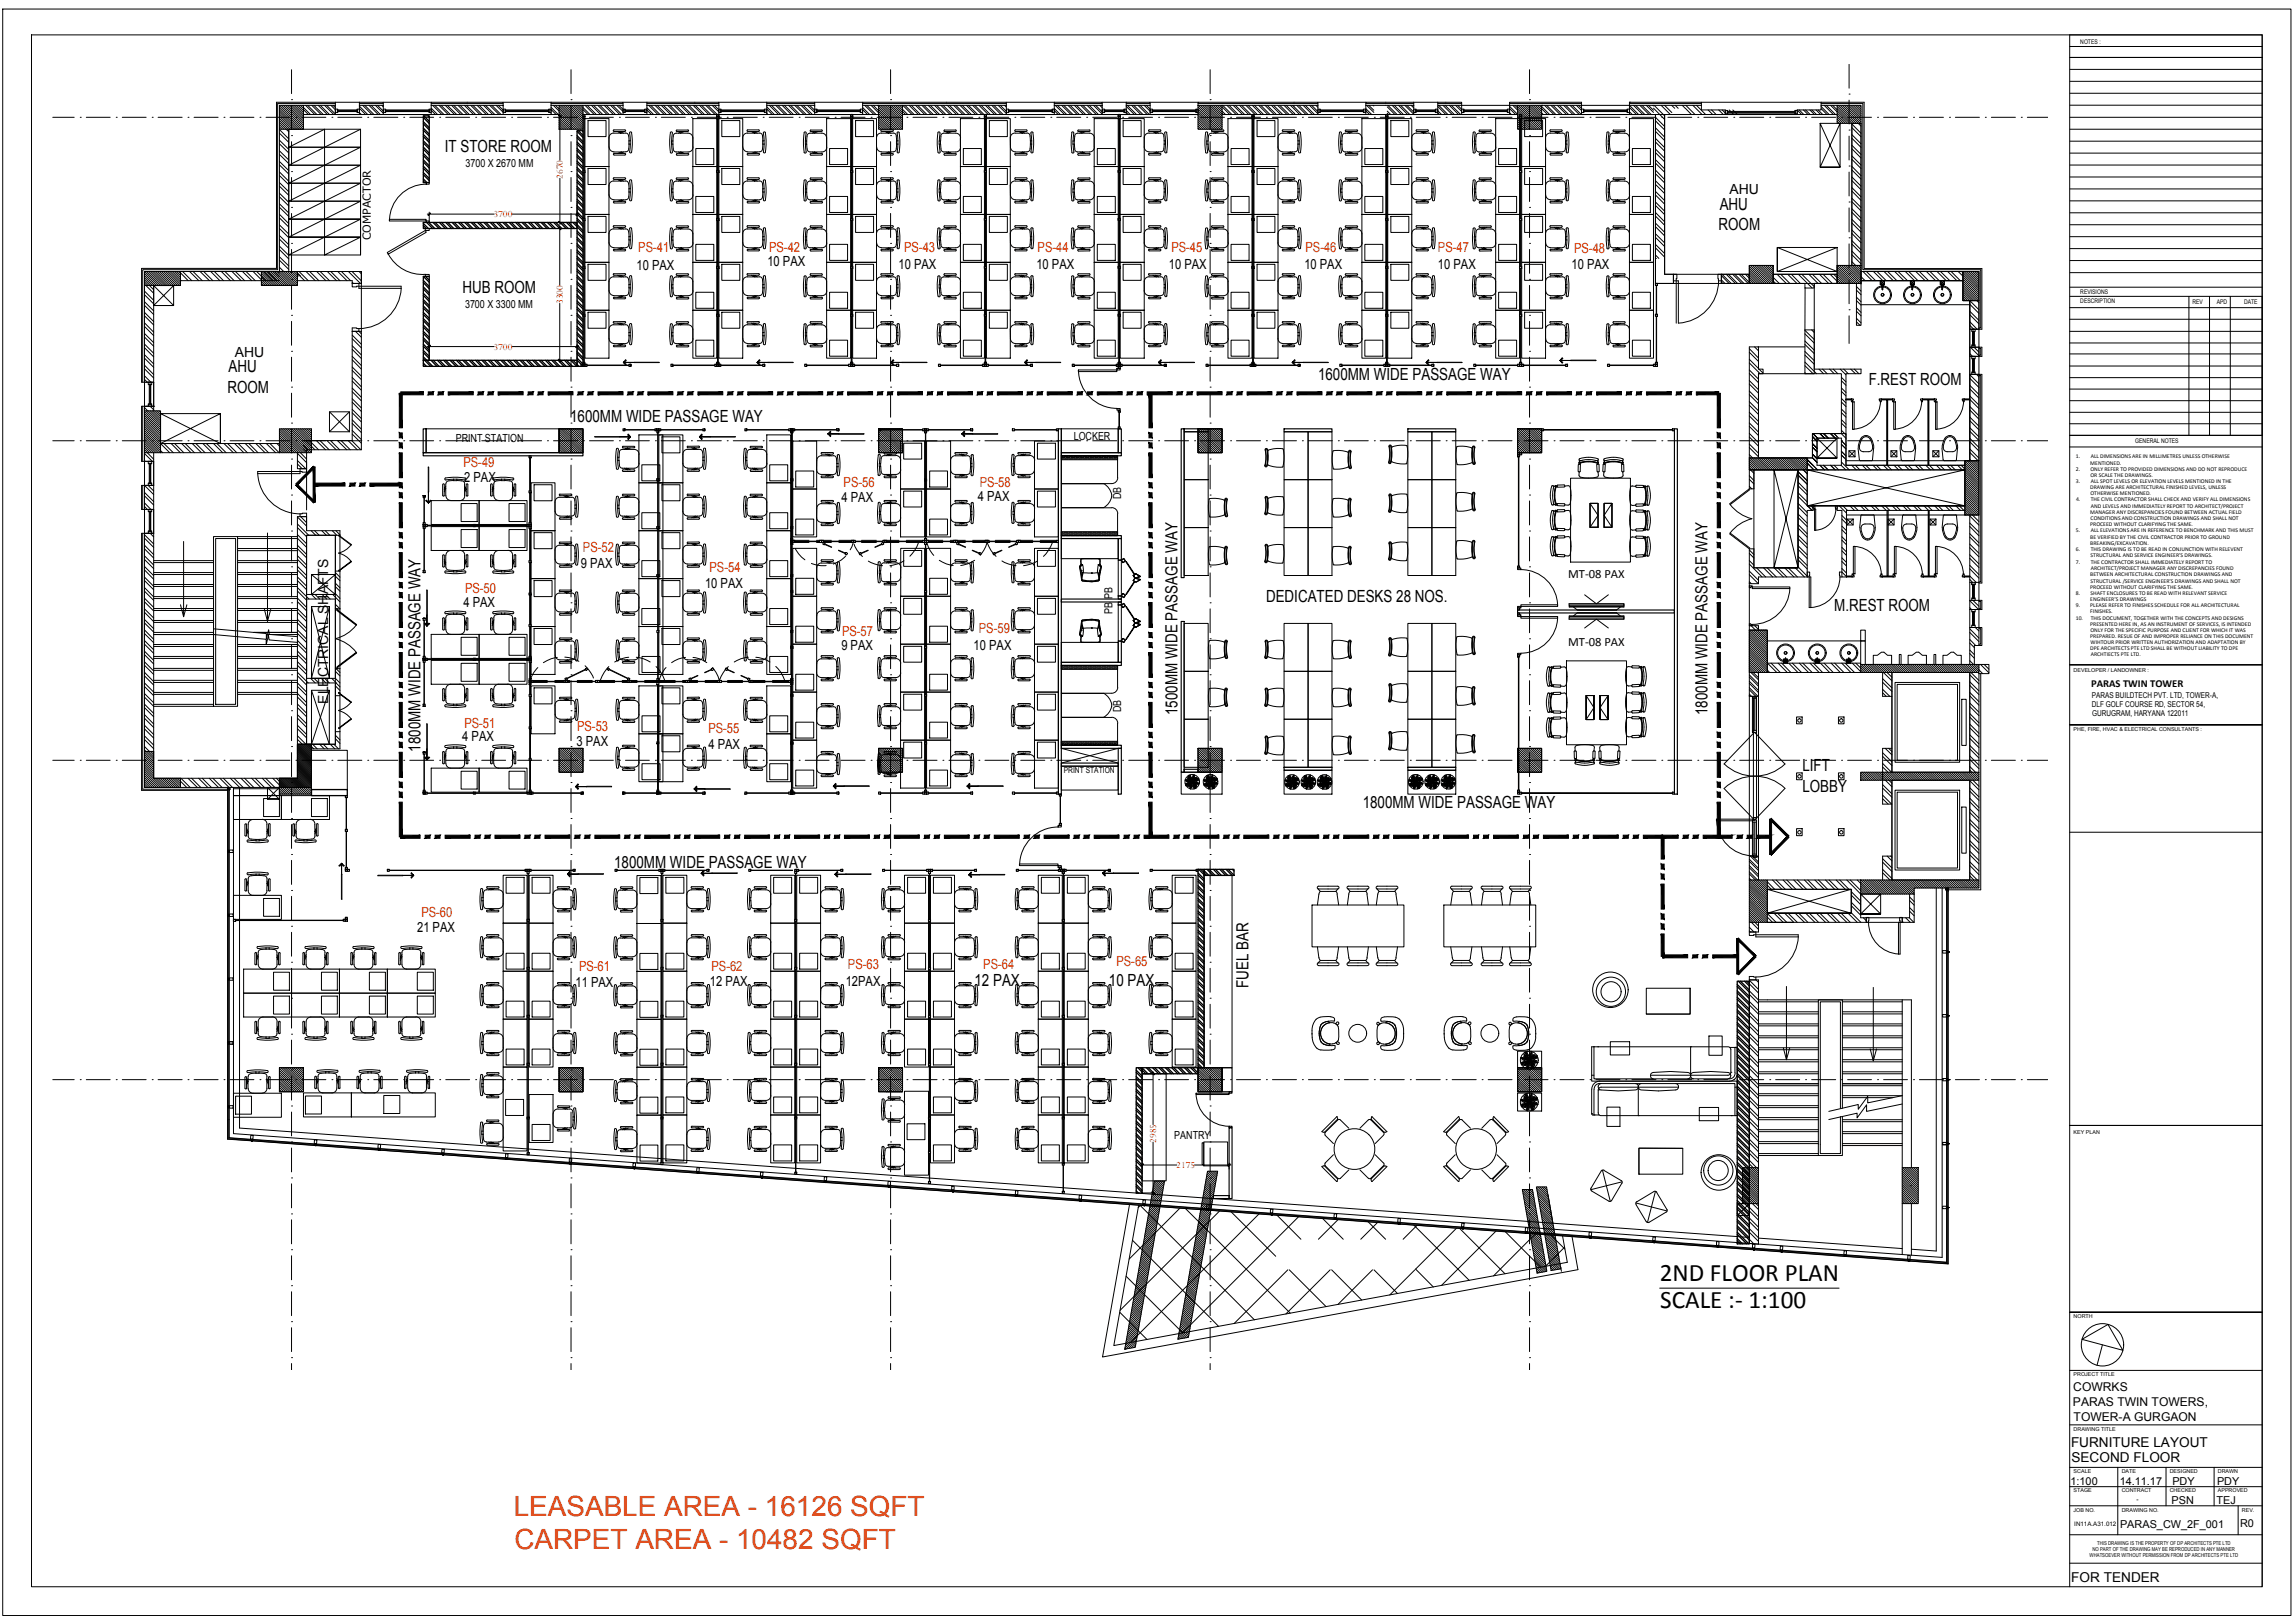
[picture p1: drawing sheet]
<svg xmlns="http://www.w3.org/2000/svg" width="594mm" height="420mm" viewBox="0 0 594 420" stroke-linecap="round" stroke-linejoin="round" font-family="sans-serif">
<defs><g id="words">
<g font-size="7.2" fill="#ff3f00">
<text x="133" y="392.4">LEASABLE AREA - 16126 SQFT</text>
<text x="133.2" y="401">CARPET AREA - 10482 SQFT</text>
</g>
<g font-size="6.5">
<text x="429.6" y="331.7">2ND FLOOR PLAN</text>
<text x="429.8" y="338.6">SCALE :- 1:100</text>
</g>
<g font-size="4.3">
<text x="115.2" y="39.3">IT STORE ROOM</text>
<text x="444.9" y="59.7">ROOM</text>
<text x="445.2" y="54.5">AHU</text>
<text x="119.7" y="75.9">HUB ROOM</text>
<text x="58.9" y="101.6">ROOM</text>
<text x="59.2" y="96.4">AHU</text>
<text x="341.2" y="98.4">1600MM WIDE PASSAGE WAY</text>
<text x="483.7" y="99.5">F.REST ROOM</text>
<text x="147.6" y="109.1">1600MM WIDE PASSAGE WAY</text>
<text x="327.7" y="155.9">DEDICATED DESKS 28 NOS.</text>
<text x="474.8" y="158.2">M.REST ROOM</text>
<text x="304.8" y="185.1" transform="rotate(-90 304.8 185.1)">1500MM WIDE PASSAGE WAY</text>
<text x="442" y="185.1" transform="rotate(-90 442 185.1)">1800MM WIDE PASSAGE WAY</text>
<text x="108.9" y="194.6" transform="rotate(-90 108.9 194.6)">1800MM WIDE PASSAGE WAY</text>
<text x="466.6" y="199.7">LIFT</text>
<text x="352.7" y="209.2">1800MM WIDE PASSAGE WAY</text>
<text x="466.6" y="204.9">LOBBY</text>
<text x="159" y="224.8">1800MM WIDE PASSAGE WAY</text>
<text x="252.3" y="255.4">12 PAX</text>
<text x="287" y="255.3">10 PAX</text>
<text x="323.2" y="255.8" transform="rotate(-90 323.2 255.8)">FUEL BAR</text>
</g>
<g font-size="3.6">
<text x="447.7" y="50.2">AHU</text>
<text x="164.8" y="69.9">10 PAX</text>
<text x="198.7" y="68.9">10 PAX</text>
<text x="232.6" y="69.5">10 PAX</text>
<text x="268.3" y="69.5">10 PAX</text>
<text x="302.6" y="69.5">10 PAX</text>
<text x="337.6" y="69.5">10 PAX</text>
<text x="372.2" y="69.5">10 PAX</text>
<text x="406.8" y="69.5">10 PAX</text>
<text x="60.8" y="92.4">AHU</text>
<text x="120.2" y="124.7">2 PAX</text>
<text x="217.8" y="130">4 PAX</text>
<text x="253.1" y="129.6">4 PAX</text>
<text x="150.4" y="147.1">9 PAX</text>
<text x="182.5" y="152.1">10 PAX</text>
<text x="120" y="157.2">4 PAX</text>
<text x="217.8" y="168.2">9 PAX</text>
<text x="252" y="168.2">10 PAX</text>
<text x="85" y="182.2" transform="rotate(-90 85 182.2)">ELECTRICAL SHAFTS</text>
<text x="119.7" y="191.9">4 PAX</text>
<text x="149.3" y="193.1">3 PAX</text>
<text x="183.4" y="193.9">4 PAX</text>
<text x="108" y="241.1">21 PAX</text>
<text x="149" y="255.6">11 PAX</text>
<text x="183.8" y="255.4">12 PAX</text>
<text x="218.9" y="255.4">12PAX</text>
</g>
<g font-size="3.6" fill="#ff3f00">
<text x="165.2" y="65.2">PS-41</text>
<text x="199.1" y="65.2">PS-42</text>
<text x="234" y="65.2">PS-43</text>
<text x="268.6" y="65.2">PS-44</text>
<text x="303.2" y="65.2">PS-45</text>
<text x="337.9" y="65.2">PS-46</text>
<text x="372.2" y="65.2">PS-47</text>
<text x="407.5" y="65.5">PS-48</text>
<text x="120" y="120.9">PS-49</text>
<text x="253.6" y="126">PS-58</text>
<text x="218.4" y="126">PS-56</text>
<text x="150.9" y="142.9">PS-52</text>
<text x="183.7" y="148">PS-54</text>
<text x="120.4" y="153.5">PS-50</text>
<text x="218" y="164.7">PS-57</text>
<text x="253.4" y="163.8">PS-59</text>
<text x="120.2" y="188.4">PS-51</text>
<text x="149.4" y="189.2">PS-53</text>
<text x="183.4" y="189.9">PS-55</text>
<text x="109.1" y="237.3">PS-60</text>
<text x="149.9" y="251.4">PS-61</text>
<text x="184.2" y="251.3">PS-62</text>
<text x="219.5" y="250.8">PS-63</text>
<text x="254.5" y="250.9">PS-64</text>
<text x="289" y="250.2">PS-65</text>
</g>
<g font-size="3.5">
<text x="536.1" y="374.6">FURNITURE LAYOUT</text>
<text x="536.2" y="378.6">SECOND FLOOR</text>
<text x="536.2" y="409.5">FOR TENDER</text>
</g>
<g font-size="3.3">
<text x="405.9" y="149.6">MT-08 PAX</text>
<text x="405.9" y="167.3">MT-08 PAX</text>
</g>
<g font-size="3.1">
<text x="536.6" y="364">PARAS TWIN TOWERS,</text>
<text x="536.7" y="360.2">COWRKS</text>
<text x="536.8" y="367.8">TOWER-A GURGAON</text>
</g>
<g font-size="2.9">
<text x="120.5" y="43.2">3700 X 2670 MM</text>
<text x="120.4" y="79.9">3700 X 3300 MM</text>
<text x="118" y="114.5">PRINT STATION</text>
<text x="277.9" y="114">LOCKER</text>
<text x="290.2" y="129.3" transform="rotate(-90 290.2 129.3)">DB</text>
<text x="288" y="155" transform="rotate(-90 288 155)">PB</text>
<text x="288" y="159" transform="rotate(-90 288 159)">PB</text>
<text x="290.2" y="184.3" transform="rotate(-90 290.2 184.3)">DB</text>
<text x="304" y="294.8">PANTRY</text>
</g>
<g font-size="2.8">
<text x="96" y="62.2" transform="rotate(-90 96 62.2)">COMPACTOR</text>
<text x="536" y="384.3">1:100</text>
<text x="548.7" y="384.3">14.11.17</text>
<text x="562.1" y="389.3">PSN</text>
<text x="562.3" y="384.3">PDY</text>
<text x="573.8" y="389.3">TEJ</text>
<text x="573.9" y="384.3">PDY</text>
<text x="548.8" y="395.5">PARAS_CW_2F_001</text>
<text x="579.9" y="395.2">R0</text>
</g>
<g font-size="2.7" fill="#ff3f00">
<text x="145.7" y="46.3" transform="rotate(-90 145.7 46.3)">2670</text>
<text x="127.7" y="56.2">3700</text>
<text x="145.7" y="78.7" transform="rotate(-90 145.7 78.7)">3300</text>
<text x="127.7" y="90.5">3700</text>
<text x="299.2" y="295.8" transform="rotate(-90 299.2 295.8)">2985</text>
<text x="304.5" y="302.4">2175</text>
</g>
<text font-size="2.7" x="541.3" y="177.8">PARAS TWIN TOWER</text>
<text font-size="2.2" x="275.4" y="200">PRINT STATION</text>
<g font-size="2.1">
<text x="541.5" y="180.8">PARAS BUILDTECH PVT. LTD, TOWER-A,</text>
<text x="541.5" y="183.1">DLF GOLF COURSE RD, SECTOR 54,</text>
<text x="541.6" y="185.4">GURUGRAM, HARYANA 122011</text>
<text x="553.1" y="388.8">-</text>
</g>
<g font-size="1.7">
<text x="538.5" y="11.4">NOTES :</text>
<text x="538.5" y="76.1">REVISIONS</text>
<text x="538.5" y="78.5">DESCRIPTION</text>
<text x="567.5" y="78.7">REV</text>
<text x="573.8" y="78.7">APD</text>
<text x="580.9" y="78.7">DATE</text>
<text x="552.7" y="114.8">GENERAL NOTES</text>
</g>
<text font-size="1.6" x="536.9" y="395">IN11A.A31.012</text>
<g font-size="1.5">
<text x="537.3" y="118.7">1.</text>
<text x="541.2" y="118.7">ALL DIMENSIONS ARE IN MILLIMETRES UNLESS OTHERWISE</text>
<text x="537.4" y="121.8">2.</text>
<text x="537.4" y="125">3.</text>
<text x="541.1" y="120.3">MENTIONED.</text>
<text x="541.1" y="121.8">ONLY REFER TO PROVIDED DIMENSIONS AND DO NOT REPRODUCE</text>
<text x="541.1" y="123.5">OR SCALE THE DRAWINGS.</text>
<text x="541.2" y="125">ALL SPOT LEVELS OR ELEVATION LEVELS MENTIONED IN THE</text>
<text x="537.4" y="129.8">4.</text>
<text x="541.1" y="126.6">DRAWING ARE ARCHITECTURAL FINISHED LEVELS, UNLESS</text>
<text x="541.1" y="128.2">OTHERWISE MENTIONED.</text>
<text x="541.2" y="129.8">THE CIVIL CONTRACTOR SHALL CHECK AND VERIFY ALL DIMENSIONS</text>
<text x="541.2" y="131.5">AND LEVELS AND IMMEDIATELY REPORT TO ARCHITECT/PROJECT</text>
<text x="537.4" y="137.9">5.</text>
<text x="541.1" y="133.1">MANAGER ANY DISCREPANCIES FOUND BETWEEN ACTUAL FIELD</text>
<text x="541.1" y="136.2">PROCEED WITHOUT CLARIFYING THE SAME.</text>
<text x="541.2" y="134.7">CONDITIONS AND CONSTRUCTION DRAWINGS AND SHALL NOT</text>
<text x="541.2" y="137.9">ALL ELEVATIONS ARE IN REFERENCE TO BENCHMARK AND THIS MUST</text>
<text x="537.4" y="142.7">6.</text>
<text x="541.1" y="139.4">BE VERIFIED BY THE CIVIL CONTRACTOR PRIOR TO GROUND</text>
<text x="541.1" y="141.1">BREAKING/EXCAVATION.</text>
<text x="541.2" y="142.7">THIS DRAWING IS TO BE READ IN CONJUNCTION WITH RELEVENT</text>
<text x="537.4" y="145.9">7.</text>
<text x="541.1" y="149.2">BETWEEN ARCHITECTURAL CONSTRUCTION DRAWINGS AND</text>
<text x="541.2" y="144.3">STRUCTURAL AND SERVICE ENGINEER’S DRAWINGS.</text>
<text x="541.2" y="145.9">THE CONTRACTOR SHALL IMMEDIATELY REPORT TO</text>
<text x="541.2" y="147.6">ARCHITECT/PROJECT MANAGER ANY DISCREPANCIES FOUND</text>
<text x="537.4" y="154.1">8.</text>
<text x="541.1" y="152.5">PROCEED WITHOUT CLARIFYING THE SAME.</text>
<text x="541.1" y="155.6">ENGINEER’S DRAWINGS</text>
<text x="541.2" y="150.9">STRUCTURAL /SERVICE ENGINEER’S DRAWINGS AND SHALL NOT</text>
<text x="541.2" y="154.1">SHAFT ENCLOSURES TO BE READ WITH RELEVANT SERVICE</text>
<text x="537.3" y="160.4">10.</text>
<text x="537.4" y="157.2">9.</text>
<text x="541.1" y="157.2">PLEASE REFER TO FINISHES SCHEDULE FOR ALL ARCHITECTURAL</text>
<text x="541.1" y="158.8">FINISHES.</text>
<text x="541.1" y="162">PRESENTED HERE IN, AS AN INSTRUMENT OF SERVICES, IS INTENDED</text>
<text x="541.2" y="160.4">THIS DOCUMENT, TOGETHER WITH THE CONCEPTS AND DESIGNS</text>
<text x="541.1" y="165.2">PREPARED. RESUE OF AND IMPROPER RELIANCE ON THIS DOCUMENT</text>
<text x="541.1" y="163.6">ONLY FOR THE SPECIFIC PURPOSE AND CLIENT FOR WHICH IT WAS</text>
<text x="541.2" y="166.8">WIHTOUR PRIOR WRITTEN AUTHORIZATION AND ADAPTATION BY</text>
<text x="541.1" y="168.3">DPE ARCHITECTS PTE LTD SHALL BE WITHOUT LIABILITY TO DPE</text>
<text x="541.2" y="169.9">ARCHTIECTS PTE LTD.</text>
</g>
<g font-size="1.4">
<text x="536.8" y="174">DEVELOPER / LANDOWNER :</text>
<text x="536.8" y="189.2">PHE, FIRE, HVAC &amp; ELECTRICAL CONSULTANTS :</text>
<text x="536.8" y="293.5">KEY PLAN</text>
<text x="536.8" y="341.2">NORTH</text>
<text x="536.8" y="356.3">PROJECT TITLE</text>
<text x="536.8" y="370.4">DRAWING TITLE</text>
<text x="536.8" y="381.4">SCALE</text>
<text x="549.2" y="381.4">DATE</text>
<text x="561.7" y="381.4">DESIGNED</text>
<text x="574.1" y="381.4">DRAWN</text>
<text x="536.8" y="386.3">STAGE</text>
<text x="549.2" y="386.3">CONTRACT</text>
<text x="561.7" y="386.3">CHECKED</text>
<text x="574.1" y="386.3">APPROVED</text>
<text x="536.8" y="391.4">JOB NO.</text>
<text x="549.2" y="391.3">DRAWING NO.</text>
<text x="580.3" y="391.3">REV.</text>
<text x="541.6" y="401.5">NO PART OF THE DRAWING MAY BE REPRODUCED IN ANY MANNER</text>
<text x="542.9" y="400">THIS DRAWING IS THE PROPERTY OF DP ARCHITECTS PTE LTD</text>
<text x="540.9" y="403.1">WHATSOEVER WITHOUT PERMISSION FROM DP ARCHITECTS PTE LTD</text>
</g>
</g></defs>
<!-- layer: I-DOOR -->
<path d="M100.8 56.8h9.5v.4h-9.5zM110.1 59.2h1v.5h-1zM110.3 57.2h.8v.4h-.8zM110.3 47.3h.8v.4h-.8zM110.3 47.7a9.5 9.5 0 0 0-9.5 9.5M100.2 65.4l9.9-5.7 .2 .4-9.8 5.7zM100.5 65.8a10 10 0 0 0 9.6 5.2M110.1 71h1v.6h-1zM309.6 283h8.6v.4h-8.6zM309.6 283a8.6 8.6 0 0 0 8.6 8.6M318.2 282.6h.7v.4h-.7zM318.2 291.6h.7v.3h-.7z" fill="none" stroke="#000" stroke-width=".26"/>
<!-- layer: I-FURNITURE -->
<g fill="none" stroke="#000" stroke-width=".26">
<path d="M151.4 30.7h6.2v12.4h-6.2zM152.2 31.2h4.7v4.2h-4.7zM157.7 38.1a1.25 1.25 0 0 0 1.2 1.2M158.9 39.3h2.5M158.9 34.4a1.25 1.25 0 0 0-1.3 1.3v2.4M158.9 34.1h1l1 .4h-2M158.9 33.6h2.8M158.9 33.6l-.2 .2 .2 .2M159 39.7l-.2 .2 .2 .2M159.9 39.7h.5M159.9 34.1h.5M160.9 39.3l-1 .4h-1"/>
<path d="M160.9 34.5h.5M161.7 34.1h-1.3l1 .4h.5M161.8 33.6l.2 .2-.2 .2M161.9 34.4l.6 .3 .2 .5M162.7 35.2l.1 1.3M162.8 36.5v.8h.3v-.8M162.8 36.5h.3M162.8 37.3a1.92 1.92 0 0 1-.6 2l-1.8 .4h1.4l.2 .2-.2 .2h-2.9M163 39.3l.2 .3 .3-.2M163.2 37.3l-.2 2M163.5 34.4l.2 2.1-.2 2.9M163.5 34.4l-.2-.2-.3 .1 .2 2.2"/>
<path d="M173.5 34.4l.3-.3 .3 .4M173.5 34.4l-.2 2.9 .3 2.1M173.8 36.5v.8h.4M173.8 36.5h.4M173.9 37.3l.1 2.2-.3 .1-.2-.2M174 34.5l-.1 2M174.2 36.5v.8M174.2 37.3a1.88 1.88 0 0 0 .7 2h.7l1 .5h-1.4M175.3 39.8l-.2 .2 .2 .1M175.6 34.5h2.5a1.25 1.25 0 0 1 1.3 1.2v2.4M175.6 39.3h.5M176.1 34.5l1-.4 1.1-.1v-.3h-3.1l.1 .4h1.4l-1 .4a1.08 1.08 0 0 0-1.1 .2 1.08 1.08 0 0 0-.3 1.2v.6"/>
<path d="M176.6 39.8h.5M176.6 34.1h.5M178.1 39.3h-2l1 .5 1.1-.1v.4l-3 .1M179.4 30.7h6.1v12.4h-6.1zM179.4 38.1a1.25 1.25 0 0 1-1.3 1.2M180.1 38.5h4.7v4.1h-4.7zM186.1 30.7h6.2v12.4h-6.2zM186.8 31.2h4.7v4.2h-4.7zM192.3 38.1a1.25 1.25 0 0 0 1.3 1.2M193.5 34.5h2l-1-.4h-1l-.1-.3 .2-.2h2.8l.2 .2-.2 .2-1.3 .1 .9 .4h.6M193.5 34.4a1.25 1.25 0 0 0-1.2 1.3v2.4M193.5 39.3h2.5"/>
<path d="M193.6 39.7l-.2 .2 .2 .2M194.5 34.1h.6M194.5 39.7h.6M195.5 39.3l-1 .4h-.9M195.5 34.5h.5M196.4 39.7l.2 .2-.2 .2M196.6 34.4a1.04 1.04 0 0 1 .8 1.4l.1 .7M197.4 36.5h.4v.8h-.4zM197.5 37.3a1.92 1.92 0 0 1-.7 2l-1.7 .4h1.3M197.6 39.3l.2 .3 .3-.2M197.8 37.3l-.2 2M198.1 34.4l.2 2.1-.2 2.9"/>
<path d="M198.1 34.4l-.1-.2-.4 .1 .2 2.2M208.1 34.4l.4-.3 .2 .4M208.2 34.4l-.2 2.9 .2 2.1M208.5 37.3h.3M208.5 36.5h.3M208.5 36.5v.8M208.5 37.3l.2 2.2-.4 .1-.2-.2M208.7 34.5l-.2 2M208.8 36.5v.8M208.8 37.3l.1 1.3M208.9 38.6l.3 .5 .5 .2M209.7 39.3h.5l1 .5h-1.3l-.2 .2 .2 .1"/>
<path d="M209.8 34.1h1.4l-1 .4a1.08 1.08 0 0 0-1.1 .2 1.08 1.08 0 0 0-.2 1.2l-.1 .6M209.8 33.7h2.9M209.9 33.7l-.2 .2 .2 .1M210.2 39.3h.6M210.2 34.5h2.6M211.2 39.8h.5M211.2 34.1h.5M212.7 34.1h-1l-.9 .4M212.7 33.6l.2 .2-.2 .2M212.7 34.5a1.25 1.25 0 0 1 1.3 1.2v2.4a1.18 1.18 0 0 1-1.2 1.2h-2l.9 .5 1.1-.1v.4l-2.9 .1M214 30.7h6.2v12.4h-6.2zM214.7 38.5h4.7v4.1h-4.7z"/>
<path d="M220.7 30.7h6.2v12.4h-6.2zM221.5 31.2h4.6v4.2h-4.6zM226.9 38.1a1.25 1.25 0 0 0 1.3 1.2M228.1 34.4a1.25 1.25 0 0 0-1.2 1.3v2.4M228.2 39.3h2.5M228.2 39.7l-.2 .2 .2 .2M229.1 34.1h.6M229.2 39.7h.5M230.1 39.3l-.9 .4h-1M230.1 34.5h.6M231 33.6l-2.9 .1-.1 .2 .2 .2h.9l1 .4h-2M231 34.1h-1.3l1 .4h.5"/>
<path d="M231.1 33.6l.2 .2-.2 .2M231.1 39.7l.2 .2-.2 .2M231.2 34.4a1.04 1.04 0 0 1 .9 1.4v.7M232.1 36.5h.3M232.1 36.5v.8h.3v-.8M232.1 37.3a1.92 1.92 0 0 1-.7 2h-.7l-1 .4h1.3M232.7 34.4a12.1 12.1 0 0 1-.1 5.2l-.3-.1-.1-.2 .2-2M232.8 34.4l-.2-.2-.4 .1 .2 2.2M242.8 34.4l.3-.3 .2 .4M242.8 34.4a11.5 11.5 0 0 0 .2 5.2h.3l.1-.3-.2-2M243.1 36.5h.3v.8h-.3M243.1 36.5v.8"/>
<path d="M243.3 34.5l-.1 2M243.5 37.3a1.88 1.88 0 0 0 .7 2h.6l1 .5h-1.3l-.2 .2 .2 .1M243.6 35.3l-.1 1.2M244.8 34.5h2.6a1.25 1.25 0 0 1 1.3 1.2l-.1 2.4a1.18 1.18 0 0 1-1.2 1.2h-2l1 .5 1.1-.1v.4l-3 .1M244.8 39.3h.6M245.4 34.5l1-.4 1.1-.1v-.3h-3l-.2 .2 .2 .2h1.3l-1 .4-.9 .1-.4 .7M245.8 39.8h.6M245.8 34.1h.6M248.6 30.7h6.2v12.4h-6.2zM249.4 38.5h4.6v4.1h-4.6zM255.3 30.7h6.2v12.4h-6.2zM256.1 31.2h4.7v4.2h-4.7z"/>
<path d="M262.8 34.4a1.25 1.25 0 0 0-1.3 1.3l.1 2.4a1.25 1.25 0 0 0 1.2 1.2M262.8 39.3h2.5M262.8 34.1h1l.9 .4h-1.9M262.8 33.6h2.9M262.9 33.6l-.2 .2 .2 .2M262.9 39.7l-.2 .2 .2 .2M263.8 34.1h.5M263.8 39.7h.6M264.7 34.5h.6M264.8 39.3l-1 .4h-1M265.7 34.1h-1.4l1 .4h.5M265.7 33.6l.2 .2-.2 .2"/>
<path d="M265.7 39.7l.2 .2-.2 .2M265.9 34.4a1.04 1.04 0 0 1 .8 1.4v.7M266.7 37.3a1.92 1.92 0 0 1-.6 2h-.8l-.9 .4h1.3M266.7 36.5h.4M266.7 36.5v.8h.4v-.8M267.4 34.4a12.1 12.1 0 0 1-.2 5.2l-.2-.1-.1-.2 .2-2M267.4 34.4l-.2-.2-.3 .1 .2 2.2M277.4 34.4l.3-.3 .2 .4M277.5 34.4l-.2 2.9 .2 2.1M277.7 36.5h.4v.8h-.4M277.7 36.5v.8M277.8 37.3l.2 2.2-.4 .1-.2-.2"/>
<path d="M278 34.5l-.2 2M278.1 37.3a1.88 1.88 0 0 0 .7 2h.7l.9 .5h-1.3M279.1 39.8l-.1 .2 .1 .1M279.5 34.5h2.5a1.25 1.25 0 0 1 1.3 1.2l-.1 2.4a1.18 1.18 0 0 1-1.2 1.2h-1.9l.9 .5 1.1-.1v.4l-3 .1M279.5 39.3h.6M280 34.5l1-.4 1.1-.1 .1-.3h-3.2l.1 .4h1.3l-.9 .4a1.07 1.07 0 0 0-1.1 .3 1.07 1.07 0 0 0-.2 1.1l-.1 .6M280.4 39.8h.6M280.4 34.1h.6M283.2 30.7h6.3v12.4h-6.3zM284 38.5h4.7v4.1h-4.7zM290 30.7h6.2v12.4h-6.2zM290.7 31.2h4.7v4.2h-4.7z"/>
<path d="M297.4 39.3h2.6M297.4 34.4a1.25 1.25 0 0 0-1.2 1.3v2.4a1.25 1.25 0 0 0 1.2 1.2M298.4 39.7h.6M298.4 34.1h.6M299.4 34.5h.5M299.4 39.3l-1 .4h-1l-.1 .3 3 .1M300.3 33.6l-2.9 .1 .1 .4h.9l1 .4h-2M300.3 34.1h-1.3l.9 .4h.6M300.3 33.6l.2 .2-.2 .2M300.3 39.7l.2 .2-.2 .2M300.5 34.4a1.04 1.04 0 0 1 .8 1.4v.7M301.4 37.3a1.92 1.92 0 0 1-.7 2l-1.7 .4h1.3"/>
<path d="M301.4 36.5h.3M301.4 36.5v.8h.3v-.8M301.7 36.5l-.2-2.1 .1-.2h.3a11.5 11.5 0 0 1 .1 5.2M301.7 37.3l-.2 2.1 .4 .2 .2-.2M312.1 34.4l.3-.3 .2 .4M312.1 34.4l-.2 2.9 .2 2.1M312.4 36.5h.3v.8h-.3zM312.4 37.3l.2 2.2-.4 .1-.1-.2M312.6 34.5l-.2 2M312.8 37.3a1.88 1.88 0 0 0 .6 2h.7l1 .5h-1.3M313.8 34.1h1.3l-1 .4a1.07 1.07 0 0 0-1.1 .3 1.07 1.07 0 0 0-.2 1.1l-.1 .6M313.8 39.8l-.2 .2 .2 .1"/>
<path d="M314.1 34.5h2.6a1.25 1.25 0 0 1 1.2 1.2v2.4M314.1 39.3h.6M315.1 34.1h.5M315.1 39.8h.5M316.6 34.1h-1l-1 .4M316.6 34l.2-.2-.1-.1h-2.9l-.2 .2 .2 .1M316.6 39.3h-1.9l.9 .5 1.1-.1 .1 .2-.2 .2M317.9 30.7h6.2v12.4h-6.2zM318 38.1a1.25 1.25 0 0 1-1.3 1.2M318.7 38.5h4.6v4.1h-4.6zM324.6 30.7h6.2v12.4h-6.2zM325.4 31.2h4.6v4.2h-4.6z"/>
<path d="M332 39.3h2.6M332.1 34.4a1.25 1.25 0 0 0-1.3 1.3v2.4a1.25 1.25 0 0 0 1.3 1.2M333.1 39.7h.5M333.1 34.1h.5M334 34.5h.5M334.9 33.6l-2.9 .1 .1 .4h1l.9 .4h-2M334.9 34.1h-1.3l.9 .4h.6M335 33.6l.1 .2-.1 .2M335.1 34.4l.6 .3 .2 .5M335.9 35.2l.1 1.3M335.9 38.5l-.3 .7-2 .5h1.4l.1 .2-.1 .2h-2.9l-.2-.1 .1-.3h1.1l.9-.4M336 37.3l-.1 1.2"/>
<path d="M336 36.5h.3M336 36.5v.8h.3v-.8M336.2 39.3l.2 .3 .3-.2M336.3 36.5l-.2-2.1 .1-.2h.3a11.5 11.5 0 0 1 .1 5.2M336.3 37.3l-.2 2M346.7 34.4l.3-.3 .2 .4M346.7 34.4l-.2 2.9 .2 2.1M347 37.3l.2 2.2-.3 .1-.2-.2M347.2 34.5l-.2 2M347.4 36.5h-.4v.8h.4M347.4 36.5v.8M347.4 37.3a1.88 1.88 0 0 0 .6 2h.8l.9 .5h-1.3"/>
<path d="M348.4 34.1h1.3l-.9 .4a1.08 1.08 0 0 0-1.2 .2 1.08 1.08 0 0 0-.2 1.2v.6M348.4 33.7h2.8M348.4 33.7l-.2 .2 .2 .1M348.4 39.8l-.2 .2 .2 .1M348.8 34.5h2.5a1.25 1.25 0 0 1 1.2 1.2v2.4a1.18 1.18 0 0 1-1.2 1.2h-2l1 .5h.9M348.8 39.3h.5M349.7 34.1h.6M349.7 39.8h.6M351.2 34.1h-.9l-1 .4M351.2 33.6l.2 .2-.2 .2M351.3 39.7l.2 .2-.2 .2M352.5 30.7h6.2v12.4h-6.2z"/>
<path d="M353.3 38.5h4.7v4.1h-4.7zM359.2 30.7h6.2v12.4h-6.2zM360 31.2h4.7v4.2h-4.7zM366.7 34.5h2l-1-.4h-1l-.1-.3 .1-.2h2.9l.2 .2-.2 .2-1.4 .1 1 .4h.5M366.7 39.3h2.5M366.7 34.4a1.25 1.25 0 0 0-1.3 1.3v2.4a1.25 1.25 0 0 0 1.3 1.2M367.7 39.7h.5M367.7 34.1h.5M368.7 34.5h.5M369.7 34.4a1.09 1.09 0 0 1 .9 1.4v.7M370.6 36.5h.4v.8h-.4zM370.7 37.3a1.92 1.92 0 0 1-.7 2l-1.8 .4h1.4l.2 .2-.2 .2h-2.8l-.2-.1v-.3h1.1l1-.4"/>
<path d="M371.3 34.4a12.1 12.1 0 0 1-.1 5.2l-.3-.1-.1-.2 .2-2M371.3 34.4l-.1-.2-.4 .1 .2 2.2M381.3 34.4l.3-.3 .3 .4M381.4 34.4l-.2 2.9 .2 2.1M381.7 37.3h.3M381.7 37.3l.2 2.2-.4 .1-.2-.2M381.9 34.5l-.2 2M382 36.5h-.4l.1 .8M382 36.5v.8M382 37.3a1.88 1.88 0 0 0 .7 2h.7l1 .5h-1.3l-.2 .2 .2 .1M383.4 34.5h2.5a1.25 1.25 0 0 1 1.3 1.2v2.4a1.18 1.18 0 0 1-1.2 1.2h-2.1l1 .5 1.1-.1v.4l-3 .1M383.4 39.3h.5"/>
<path d="M384.4 39.8h.5M384.4 34.1h.5M385.9 33.7h-3l.1 .4h1.4l-1 .4a1.08 1.08 0 0 0-1.1 .2 1.08 1.08 0 0 0-.3 1.2v.6M385.9 34.1h-1l-1 .4M385.9 33.6l.2 .2-.2 .2M387.2 30.7h6.1v12.4h-6.1zM387.9 38.5h4.7v4.1h-4.7zM393.9 30.7h6.2v12.4h-6.2zM394.7 31.2h4.6v4.2h-4.6zM400.1 38.1a1.25 1.25 0 0 0 1.3 1.2M401.3 34.5h2l-1-.4h-1l-.1-.3 .2-.2h2.8l.2 .2-.2 .2-1.3 .1 .9 .4h.6M401.3 34.4a1.25 1.25 0 0 0-1.2 1.3v2.4"/>
<path d="M401.3 39.3h2.5M401.4 39.7l-.2 .2 .2 .2M402.3 39.7h.6M402.3 34.1h.6M403.3 39.3l-1 .4h-.9M403.3 34.5h.5M404.3 39.7l.1 .2-.1 .2M404.4 34.4a1.04 1.04 0 0 1 .8 1.4l.1 .7M405.2 36.5h.4v.8h-.4zM405.3 37.3a1.92 1.92 0 0 1-.7 2l-1.7 .4h1.3M405.9 34.4a12.1 12.1 0 0 1-.1 5.2l-.3-.1-.1-.2 .2-2M406 34.4l-.2-.2-.4 .1 .2 2.2"/>
<path d="M416 34.4l.3-.3 .2 .4M416 34.4a12.4 12.4 0 0 0 .1 5.2h.3l.1-.3-.2-2M416.3 37.3h.3M416.3 36.5h.3M416.3 36.5v.8M416.5 34.5l-.2 2M416.6 36.5v.8M416.6 37.3a1.99 1.99 0 0 0 .7 2h.7l1 .5h-1.3M417.7 39.8l-.2 .2 .2 .1M418 34.5h2.5a1.25 1.25 0 0 1 1.3 1.2v2.4a1.18 1.18 0 0 1-1.2 1.2h-2l1 .5 1-.1v.4l-2.9 .1M418 39.3h.6M418.6 34.5l1-.4 1-.1 .1-.3h-3.1v.4h1.4l-1 .4a1.08 1.08 0 0 0-1.1 .2 1.08 1.08 0 0 0-.2 1.2l-.1 .6"/>
<path d="M419 39.8h.6M419 34.1h.6M421.8 30.7h6.2v12.4h-6.2zM422.6 38.5h4.6v4.1h-4.6zM151.4 55.5h6.2v12.4h-6.2zM151.4 43.1h6.2v12.4h-6.2zM152.2 56h4.7v4.2h-4.7zM152.2 43.6h4.7v4.2h-4.7zM157.7 50.5a1.25 1.25 0 0 0 1.2 1.2M158.9 51.7h2.5M158.9 59.2a1.25 1.25 0 0 0-1.3 1.3v2.4M158.9 58.9h1l1 .4h-2"/>
<path d="M158.9 46.5h1l1 .4-2-.1a1.25 1.25 0 0 0-1.3 1.3v2.4M158.9 58.4h2.8M158.9 46h2.8M158.9 58.4l-.2 .2 .2 .2M158.9 46l-.2 .2 .2 .2M158.9 52.5h2.9M159 52.1l-.2 .2 .2 .2M159.9 46.5h.5M159.9 58.9h.5M159.9 52.1h.5M160.9 51.7l-1 .4h-1M160.9 46.9h.5"/>
<path d="M160.9 59.3h.5M161.7 58.9h-1.3l1 .4h.5M161.7 46.5h-1.3l1 .4h.9l.4 .7M161.8 58.4l.2 .2-.2 .2M161.8 46l.2 .2-.2 .2M161.9 59.2l.6 .3 .2 .5M162 51.7h-.6l-1 .4h1.4l.2 .2-.2 .2M162.7 47.6l.1 1.3M162.8 48.9v.8M162.8 48.9h.3M162.8 49.7h.3M162.8 49.7a1.92 1.92 0 0 1-.6 2h-.2"/>
<path d="M163 51.7l.2 .3 .3-.2M163.1 48.9v.8M163.2 49.7l-.2 2M163.5 59.2l.2 2.1-.2 2.9M163.5 46.8l.2 2.1-.2 2.9M163.5 59.2l-.2-.2-.3 .1 .2 2.2M163.5 46.8l-.2-.2-.3 .1 .2 2.2M173.5 46.8l.3-.3 .3 .4M173.5 59.2l.3-.2 .3 .3M173.5 46.8l-.2 2.9 .3 2.1M173.5 59.2l-.2 2.9 .3 2.1M173.8 48.9v.9h.4v-.9"/>
<path d="M173.8 48.9h.4M173.9 49.7l.1 2.2-.3 .1-.2-.2M174 46.9l-.1 2M174 59.3l-.1 2M174.2 49.7l.1 1.3M174.3 51l.4 .6 .9 .1 1 .5h-1.4M174.3 47.7l-.1 1.2M175.2 58.9h1.4l-1 .4a1.08 1.08 0 0 0-1.1 .2 1.08 1.08 0 0 0-.3 1.2v.6M175.2 58.9l-.2-.2 .2-.2 3 .1v.2l-1.1 .1-1 .4M175.3 52.2l-.2 .2 .2 .1M175.6 46.9h2.5a1.25 1.25 0 0 1 1.3 1.2M175.6 59.3h2.5a1.25 1.25 0 0 1 1.3 1.2v2.4"/>
<path d="M175.6 51.7h.5M176.6 46.5h.5M176.6 52.2h.5M176.6 58.9h.5M178 46.1h-2.8l-.2 .2 .2 .2h1.4l-1 .4-.9 .1-.4 .7M178 46.5h-.9l-1 .4M178.1 46l.2 .2-.2 .2M178.1 51.7h-2l1 .5h1.1v.3l-3 .1M179.4 43.1h6.1v12.4h-6.1zM179.4 55.5h6.1v12.4h-6.1zM179.4 48.1v2.4M179.4 50.5a1.25 1.25 0 0 1-1.3 1.2"/>
<path d="M180.1 50.9h4.7v4.1h-4.7zM186.1 55.5h6.2v12.4h-6.2zM186.1 43.1h6.2v12.4h-6.2zM186.8 56h4.7v4.2h-4.7zM186.8 43.6h4.7v4.2h-4.7zM192.3 50.5a1.25 1.25 0 0 0 1.3 1.2M193.5 59.3h2l-1-.4h-1l-.1-.3 .2-.2h2.8l.2 .2-.2 .2-1.3 .1 .9 .4h.6M193.5 59.2a1.25 1.25 0 0 0-1.2 1.3v2.4M193.5 46.5h1l1 .4-2-.1a1.25 1.25 0 0 0-1.2 1.3v2.4M193.5 51.7h2.5M193.6 52.5h2.8M193.6 40.1h2.8"/>
<path d="M193.6 52.1l-.2 .2 .2 .2M194.5 46.5h.6M194.5 58.9h.6M194.5 52.1h.6M195.5 51.7l-1 .4h-.9M195.5 46.9h.5M195.5 59.3h.5M196.4 46.4l.2-.2-.2-.2h-2.8l-.2 .2 .2 .2M196.4 46.5h-1.3l.9 .4h.6a.98 .98 0 0 1 .8 1.3l.1 .7M196.4 52.1l.2 .2-.2 .2M196.6 51.7h-.6l-.9 .4h1.3M196.6 59.2l.6 .3 .2 .5"/>
<path d="M197.4 48.9h.4v.8M197.4 49.7h.4M197.4 48.9v.8M197.5 49.7a1.92 1.92 0 0 1-.7 2h-.2M197.6 51.7l.2 .3 .3-.2M197.8 49.7l-.2 2M198.1 59.2l.2 2.1-.2 2.9M198.1 46.8l.2 2.1-.2 2.9M198.1 59.2l-.1-.2-.4 .1 .2 2.2M198.1 46.8l-.1-.2-.4 .1 .2 2.2M208.1 46.8l.4-.3 .2 .4M208.1 59.2l.4-.2 .2 .3"/>
<path d="M208.2 46.8l-.2 2.9 .2 2.1M208.2 59.2l-.2 2.9 .2 2.1M208.5 48.9v.9h.3v-.9M208.5 48.9h.3M208.5 49.7l.2 2.2-.4 .1-.2-.2M208.7 46.9l-.2 2M208.7 59.3l-.2 2M208.8 49.7l.1 1.3M208.9 47.7l-.1 1.2M208.9 51l.3 .5 .5 .2M209.7 51.7h.5l1 .5h-1.3l-.2 .2 .2 .1M209.8 46.5h1.4l-1 .4-.9 .1-.4 .7"/>
<path d="M209.8 58.9h1.4l-1 .4a1.08 1.08 0 0 0-1.1 .2 1.08 1.08 0 0 0-.2 1.2l-.1 .6M209.8 46.1h2.9M209.8 58.5h2.9M209.9 46.1l-.2 .2 .2 .2M209.9 58.5l-.2 .2 .2 .2M210.2 46.9h2.6M210.2 51.7h.6M210.2 59.3h2.6M211.2 46.5h.5M211.2 52.2h.5M211.2 58.9h.5M212.7 46.5h-1l-.9 .4"/>
<path d="M212.7 58.9h-1l-.9 .4M212.7 46l.2 .2-.2 .2M212.7 58.5l.2 .2-.2 .2M212.7 46.9a1.25 1.25 0 0 1 1.3 1.2M212.7 59.3a1.25 1.25 0 0 1 1.3 1.2v2.4a1.18 1.18 0 0 1-1.2 1.2h-2l.9 .5h1.1v.3l-2.9 .1-.2-.2 .2-.2h1.3l-1-.5h-.5M214 43.1h6.2v12.4h-6.2zM214 55.5h6.2v12.4h-6.2zM214 48.1v2.4M214 50.5a1.25 1.25 0 0 1-1.2 1.2h-2l.9 .5h1.1v.3l-2.9 .1M214.7 50.9h4.7v4.1h-4.7zM220.7 55.5h6.2v12.4h-6.2zM220.7 43.1h6.2v12.4h-6.2z"/>
<path d="M221.5 56h4.6v4.2h-4.6zM221.5 43.6h4.6v4.2h-4.6zM226.9 50.5a1.25 1.25 0 0 0 1.3 1.2M228.1 59.2a1.25 1.25 0 0 0-1.2 1.3v2.4M228.2 51.7h2.5M228.2 46.5h.9l1 .4-2-.1a1.25 1.25 0 0 0-1.2 1.3v2.4M228.2 52.5h2.8M228.2 40.1h2.8M228.2 52.1l-.2 .2 .2 .2M229.1 46.5h.6M229.1 58.9h.6M229.2 52.1h.5"/>
<path d="M230.1 51.7l-.9 .4h-1M230.1 46.9h.6M230.1 59.3h.6M231 58.4l-2.9 .1-.1 .2 .2 .2h.9l1 .4h-2M231 58.9h-1.3l1 .4h.5M231 46h-2.8l-.2 .2 .2 .2M231 46.5h-1.3l1 .4h.5a.98 .98 0 0 1 .9 1.3v.7M231.1 58.4l.2 .2-.2 .2M231.1 46l.2 .2-.2 .2M231.1 52.1l.2 .2-.2 .2M231.2 51.7h-.5l-1 .4h1.3M231.2 59.2l.6 .3 .2 .5"/>
<path d="M232.1 48.9h.3M232.1 49.7h.3M232.1 48.9v.8M232.1 49.7a1.92 1.92 0 0 1-.7 2h-.2M232.4 48.9v.8M232.7 59.2a12.1 12.1 0 0 1-.1 5.2l-.3-.1-.1-.2 .2-2M232.7 46.8a12.1 12.1 0 0 1-.1 5.2l-.3-.1-.1-.2 .2-2M232.8 59.2l-.2-.2-.4 .1 .2 2.2M232.8 46.8l-.2-.2-.4 .1 .2 2.2M242.8 46.8l.3-.3 .2 .4M242.8 59.2l.1-.2 .4 .2-.1 2.1M242.8 46.8a11.5 11.5 0 0 0 .2 5.2h.3l.1-.3-.2-2"/>
<path d="M242.8 59.2a11.5 11.5 0 0 0 .2 5.2h.3l.1-.3-.2-2M243.1 48.9h.3v.9h-.3zM243.3 46.9l-.1 2M243.5 49.7l.1 1.3M243.6 51l.4 .6 .8 .1 1 .5h-1.3l-.2 .2 .2 .1M243.6 47.7l-.1 1.2M244.5 58.9h1.3l-1 .4-.9 .1-.4 .7M244.5 58.9l-.2-.2 .2-.2 3 .1v.2l-1.1 .1-1 .4M244.8 46.9h2.6a1.25 1.25 0 0 1 1.3 1.2M244.8 59.3h2.6a1.25 1.25 0 0 1 1.3 1.2l-.1 2.4a1.18 1.18 0 0 1-1.2 1.2h-2l1 .5h1.1v.3l-3 .1-.2-.2 .2-.2h1.3l-1-.5a1.06 1.06 0 0 1-1.1-.2 1.06 1.06 0 0 1-.2-1.2v-.6M244.8 51.7h.6M245.8 46.5h.6"/>
<path d="M245.8 52.2h.6M245.8 58.9h.6M247.3 46.1h-2.8l-.2 .2 .2 .2h1.3l-1 .4-.9 .1-.4 .7M247.3 46.5h-.9l-1 .4M247.4 46l.2 .2-.2 .2M248.6 43.1h6.2v12.4h-6.2zM248.6 55.5h6.2v12.4h-6.2zM248.6 48.1v2.4M248.7 50.5a1.25 1.25 0 0 1-1.3 1.2h-2l1 .5h1.1v.3l-3 .1M249.4 50.9h4.6v4.1h-4.6zM255.3 55.5h6.2v12.4h-6.2zM255.3 43.1h6.2v12.4h-6.2z"/>
<path d="M256.1 56h4.7v4.2h-4.7zM256.1 43.6h4.7v4.2h-4.7zM261.6 50.5a1.25 1.25 0 0 0 1.2 1.2M262.8 59.2a1.25 1.25 0 0 0-1.3 1.3l.1 2.4M262.8 51.7h2.5M262.8 58.9h1l.9 .4h-1.9M262.8 46.5h1l.9 .4-1.9-.1a1.25 1.25 0 0 0-1.3 1.3l.1 2.4M262.8 58.4h2.9M262.8 46h2.9M262.8 52.5h2.9M262.8 40.1h2.9M262.9 58.4l-.2 .2 .2 .2"/>
<path d="M262.9 46l-.2 .2 .2 .2M262.9 52.1l-.2 .2 .2 .2M263.8 46.5h.5M263.8 58.9h.5M263.8 52.1h.6M264.7 46.9h.6M264.7 59.3h.6M264.8 51.7l-1 .4h-1M265.7 58.9h-1.4l1 .4h.5M265.7 46.5h-1.4l1 .4h.5a.98 .98 0 0 1 .9 1.3v.7M265.7 58.4l.2 .2-.2 .2M265.7 46l.2 .2-.2 .2"/>
<path d="M265.7 52.1l.2 .2-.2 .2M265.8 51.7h-.5l-.9 .4h1.3M265.9 59.2l.5 .3 .2 .5M266.7 49.7a1.92 1.92 0 0 1-.6 2h-.2M266.7 48.9h.4M266.7 49.7h.4M266.7 48.9v.8M267.1 48.9v.8M267.4 59.2a12.1 12.1 0 0 1-.2 5.2l-.2-.1-.1-.2 .2-2M267.4 46.8a12.1 12.1 0 0 1-.2 5.2l-.2-.1-.1-.2 .2-2M267.4 59.2l-.2-.2-.3 .1 .2 2.2M267.4 46.8l-.2-.2-.3 .1 .2 2.2"/>
<path d="M277.4 46.8l.3-.3 .2 .4M277.4 59.2l.2-.2 .3 .2-.1 2.1M277.5 46.8l-.2 2.9 .2 2.1M277.5 59.2l-.2 2.9 .2 2.1M277.7 48.9h.4v.9h-.4zM277.8 49.7l.2 2.2-.4 .1-.2-.2M278 46.9l-.2 2M278.1 49.7l.1 1.3M278.2 51l.4 .6 .9 .1 .9 .5h-1.3M278.2 47.7l-.1 1.2M279.1 58.9h1.3l-.9 .4a1.07 1.07 0 0 0-1.1 .3 1.07 1.07 0 0 0-.2 1.1l-.1 .6M279.1 58.9l-.1-.2 .1-.2 3.1 .1-.1 .2-1.1 .1-1 .4"/>
<path d="M279.1 52.2l-.1 .2 .1 .1M279.5 46.9h2.5a1.25 1.25 0 0 1 1.3 1.2M279.5 59.3h2.5a1.25 1.25 0 0 1 1.3 1.2l-.1 2.4a1.18 1.18 0 0 1-1.2 1.2h-1.9l.9 .5h1.1v.3l-3 .1M279.5 51.7h.6M280.4 46.5h.6M280.4 52.2h.6M280.4 58.9h.6M282 46.1h-2.9l-.1 .2 .1 .2h1.3l-.9 .4-.9 .1-.4 .7M282 46.5h-1l-1 .4M282 46l.2 .2-.2 .2M283.2 43.1h6.3v12.4h-6.3zM283.2 55.5h6.3v12.4h-6.3z"/>
<path d="M283.2 48.1v2.4M283.3 50.5a1.25 1.25 0 0 1-1.3 1.2h-1.9l.9 .5h1.1v.3l-3 .1M284 50.9h4.7v4.1h-4.7zM290 55.5h6.2v12.4h-6.2zM290 43.1h6.2v12.4h-6.2zM290.7 56h4.7v4.2h-4.7zM290.7 43.6h4.7v4.2h-4.7zM296.2 50.5a1.25 1.25 0 0 0 1.2 1.2M297.4 51.7h2.6M297.4 59.2a1.25 1.25 0 0 0-1.2 1.3v2.4M297.5 46.5h.9l1 .4-2-.1a1.25 1.25 0 0 0-1.2 1.3v2.4M297.5 52.5h2.8"/>
<path d="M298.4 46.5h.6M298.4 58.9h.6M298.4 52.1h.6M299.4 46.9h.5M299.4 59.3h.5M299.4 51.7l-1 .4-1 .1-.1 .1 .2 .2M300.3 58.4l-2.9 .1 .1 .4h.9l1 .4h-2M300.3 58.9h-1.3l.9 .4h.6M300.3 46h-2.8l-.2 .2 .2 .2M300.3 46.5h-1.3l.9 .4h.6a.98 .98 0 0 1 .8 1.3v.7M300.3 58.4l.2 .2-.2 .2M300.3 46l.2 .2-.2 .2"/>
<path d="M300.3 52.1l.2 .2-.2 .2M300.5 51.7l-1.5 .4h1.3M300.5 59.2l.5 .3 .3 .5M301.4 49.7a1.92 1.92 0 0 1-.7 2h-.2M301.4 48.9h.3M301.4 49.7h.3M301.4 48.9v.8M301.7 48.9l-.2-2.1 .1-.2h.3a11.5 11.5 0 0 1 .1 5.2M301.7 49.7l-.2 2.1 .4 .2 .2-.2M301.7 48.9v.8M312.1 46.8l.3-.3 .2 .4M312.1 59.2l.3-.2 .2 .3"/>
<path d="M312.1 46.8l-.2 2.9 .2 2.1M312.1 59.2l-.2 2.9 .2 2.1M312.4 48.9h.3v.9h-.3zM312.4 49.7l.2 2.2-.4 .1-.1-.2M312.6 46.9l-.2 2M312.6 59.3l-.2 2M312.8 49.7v1.3M312.8 51l.4 .6 .9 .1 1 .5h-1.3M312.8 47.7l-.1 1.2M313.8 46.5h1.3l-1 .4-.9 .1-.4 .7M313.8 58.9h1.3l-1 .4a1.07 1.07 0 0 0-1.1 .3 1.07 1.07 0 0 0-.2 1.1l-.1 .6M313.8 58.9l-.2-.2 .2-.2h2.8l.2 .2-.2 .2"/>
<path d="M313.8 52.2l-.2 .2 .2 .1M314.1 46.9h2.6a1.25 1.25 0 0 1 1.2 1.2M314.1 59.3h2.6a1.25 1.25 0 0 1 1.2 1.2v2.4M314.1 51.7h.6M315.1 46.5h.5M315.1 58.9h.5M315.1 52.2h.5M316.6 46.1h-2.8l-.2 .2 .2 .2M316.6 46.5h-1l-1 .4M316.6 58.9h-1l-1 .4M316.6 52.5l-2.8 .1M316.6 40.1l-2.8 .1"/>
<path d="M316.6 46l.2 .2-.2 .2M316.6 51.7h-1.9l.9 .5h1.1l.1 .2-.2 .1M317.9 43.1h6.2v12.4h-6.2zM317.9 55.5h6.2v12.4h-6.2zM317.9 48.1v2.4M318 50.5a1.25 1.25 0 0 1-1.3 1.2M318.7 50.9h4.6v4.1h-4.6zM324.6 55.5h6.2v12.4h-6.2zM324.6 43.1h6.2v12.4h-6.2zM325.4 56h4.6v4.2h-4.6zM325.4 43.6h4.6v4.2h-4.6zM330.8 50.5a1.25 1.25 0 0 0 1.3 1.2"/>
<path d="M332 51.7h2.6M332.1 59.2a1.25 1.25 0 0 0-1.3 1.3v2.4M332.1 46.5h1l.9 .4-1.9-.1a1.25 1.25 0 0 0-1.3 1.3v2.4M332.1 52.5h2.9M333.1 46.5h.5M333.1 58.9h.5M333.1 52.1h.5M334 51.7l-.9 .4-1.1 .1-.1 .1 .2 .2M334 46.9h.5M334 59.3h.5M334.9 58.4l-2.9 .1 .1 .4h1l.9 .4h-2M334.9 58.9h-1.3l.9 .4h.6"/>
<path d="M334.9 46h-2.8l-.2 .2 .2 .2M334.9 46.5h-1.3l.9 .4h1l.4 .7M335 58.4l.1 .2-.1 .2M335 46l.1 .2-.1 .2M335.1 59.2l.6 .3 .2 .5M335.1 51.7h-.5l-1 .4h1.4l.1 .2-.1 .2M335.9 47.6l.1 1.3M335.9 50.9l-.2 .6-.5 .2M336 49.7l-.1 1.2M336 48.9h.3M336 49.7h.3M336 48.9v.8"/>
<path d="M336.2 51.7l.2 .3 .3-.2M336.3 48.9l-.2-2.1 .1-.2h.3a11.5 11.5 0 0 1 .1 5.2M336.3 49.7l-.2 2M336.3 48.9v.8M346.7 46.8l.3-.3 .2 .4M346.7 59.2l.2-.2 .3 .2-.2 2.1M346.7 46.8l-.2 2.9 .2 2.1M346.7 59.2l-.2 2.9 .2 2.1M347 48.9h.4v.9h-.4zM347 49.7l.2 2.2-.3 .1-.2-.2M347.2 46.9l-.2 2M347.4 49.7l.1 1.3"/>
<path d="M347.5 51l.4 .6 .9 .1 .9 .5h-1.3M347.5 47.7l-.1 1.2M348.4 46.5h1.3l-.9 .4-1 .1-.3 .7M348.4 58.9h1.3l-.9 .4a1.08 1.08 0 0 0-1.2 .2 1.08 1.08 0 0 0-.2 1.2v.6M348.4 46.1h2.8M348.4 58.5h2.8M348.4 46.1l-.2 .2 .2 .2M348.4 58.5l-.2 .2 .2 .2M348.4 52.2l-.2 .2 .2 .1M348.8 46.9h2.5a1.25 1.25 0 0 1 1.2 1.2M348.8 59.3h2.5a1.25 1.25 0 0 1 1.2 1.2v2.4a1.18 1.18 0 0 1-1.2 1.2h-2l1 .5h.9M348.8 51.7h.5"/>
<path d="M349.7 46.5h.6M349.7 58.9h.6M349.7 52.2h.6M351.2 46.5h-.9l-1 .4M351.2 58.9h-.9l-1 .4M351.2 52.5l-2.8 .1M351.2 40.1l-2.8 .1M351.2 46l.2 .2-.2 .2M351.2 58.5l.2 .2-.2 .2M351.3 52.2l.2 .2-.2 .1M352.5 43.1h6.2v12.4h-6.2zM352.5 55.5h6.2v12.4h-6.2z"/>
<path d="M352.5 48.1v2.4M352.6 50.5a1.25 1.25 0 0 1-1.3 1.2h-2l1 .5h.9M353.3 50.9h4.7v4.1h-4.7zM359.2 55.5h6.2v12.4h-6.2zM359.2 43.1h6.2v12.4h-6.2zM360 56h4.7v4.2h-4.7zM360 43.6h4.7v4.2h-4.7zM365.4 50.5a1.25 1.25 0 0 0 1.3 1.2M366.7 59.3h2l-1-.4h-1l-.1-.3 .1-.2h2.9l.2 .2-.2 .2-1.4 .1 1 .4h.5M366.7 51.7h2.5M366.7 59.2a1.25 1.25 0 0 0-1.3 1.3v2.4M366.7 46.8a1.25 1.25 0 0 0-1.3 1.3v2.4"/>
<path d="M366.7 46.5h1l1 .4h-2M366.8 52.5h2.8M367.7 46.5h.5M367.7 58.9h.5M367.7 52.1h.5M368.7 51.7l-1 .4-1.1 .1v.1l.1 .2M368.7 46.9h.5M368.7 59.3h.5M369.6 46.5h-1.4l1 .4a1.07 1.07 0 0 1 1.2 .2 1.07 1.07 0 0 1 .2 1.1v.7M369.6 46.4l.2-.2-.2-.2h-2.9l-.1 .2 .1 .2M369.7 59.2l.6 .3 .2 .5M369.8 51.7h-.6l-1 .4h1.4l.2 .2-.2 .2"/>
<path d="M370.6 48.9h.4v.8h-.4zM370.7 49.7a1.92 1.92 0 0 1-.7 2h-.2M371.3 59.2a12.1 12.1 0 0 1-.1 5.2l-.3-.1-.1-.2 .2-2M371.3 46.8a12.1 12.1 0 0 1-.1 5.2l-.3-.1-.1-.2 .2-2M371.3 59.2l-.1-.2-.4 .1 .2 2.2M371.3 46.8l-.1-.2-.4 .1 .2 2.2M381.3 46.8l.3-.3 .3 .4M381.3 59.2l.2-.2 .4 .2-.2 2.1M381.4 46.8l-.2 2.9 .2 2.1M381.4 59.2l-.2 2.9 .2 2.1M381.6 48.9h.4v.9h-.3zM381.7 49.7l.2 2.2-.4 .1-.2-.2"/>
<path d="M381.9 46.9l-.2 2M382 49.7l.1 1.3M382.1 51l.4 .6 .9 .1 1 .5h-1.3l-.2 .2 .2 .1M382.1 47.7l-.1 1.2M383 58.9h1.4l-1 .4a1.08 1.08 0 0 0-1.1 .2 1.08 1.08 0 0 0-.3 1.2v.6M383.4 46.9h2.5a1.25 1.25 0 0 1 1.3 1.2M383.4 59.3h2.5a1.25 1.25 0 0 1 1.3 1.2v2.4a1.18 1.18 0 0 1-1.2 1.2h-2.1l1 .5h1.1v.3l-3 .1-.1-.2 .2-.2h1.3l-1-.5a1.08 1.08 0 0 1-1.1-.2 1.08 1.08 0 0 1-.3-1.2v-.6M383.4 51.7h.5M384.4 46.5h.5M384.4 52.2h.5M384.4 58.9h.5M385.9 46.1h-2.9l-.2 .2 .2 .2h1.4l-1 .4-.9 .1-.4 .7"/>
<path d="M385.9 46.5h-1l-1 .4M385.9 58.5h-2.9l-.2 .2 .2 .2M385.9 58.9h-1l-1 .4M385.9 46l.2 .2-.2 .2M385.9 58.5l.2 .2-.2 .2M387.2 43.1h6.1v12.4h-6.1zM387.2 55.5h6.1v12.4h-6.1zM387.2 48.1v2.4M387.2 50.5a1.25 1.25 0 0 1-1.2 1.2h-2.1l1 .5h1.1v.3l-3 .1M387.9 50.9h4.7v4.1h-4.7zM393.9 55.5h6.2v12.4h-6.2zM393.9 43.1h6.2v12.4h-6.2z"/>
<path d="M394.7 56h4.6v4.2h-4.6zM394.7 43.6h4.6v4.2h-4.6zM400.1 50.5a1.25 1.25 0 0 0 1.3 1.2M401.3 59.3h2l-1-.4h-1l-.1-.3 .2-.2h2.8l.2 .2-.2 .2-1.3 .1 .9 .4h.6M401.3 59.2a1.25 1.25 0 0 0-1.2 1.3v2.4M401.3 46.8a1.25 1.25 0 0 0-1.2 1.3v2.4M401.3 46.5h1l1 .4h-2M401.3 51.7h2.5M401.4 52.5h2.8M401.4 40.1h2.8M401.4 52.1l-.2 .2 .2 .2M402.3 46.5h.6"/>
<path d="M402.3 58.9h.6M402.3 52.1h.6M403.3 51.7l-1 .4h-.9M403.3 46.9h.5M403.3 59.3h.5M404.2 46.4l.2-.2-.2-.2h-2.8l-.2 .2 .2 .2M404.2 46.5h-1.3l.9 .4h.6a.98 .98 0 0 1 .8 1.3l.1 .7M404.3 52.1l.1 .2-.1 .2M404.4 51.7h-.6l-.9 .4h1.3M404.4 59.2l.6 .3 .2 .5M405.2 48.9h.4v.8h-.4zM405.3 49.7a1.92 1.92 0 0 1-.7 2h-.2"/>
<path d="M405.9 59.2a12.1 12.1 0 0 1-.1 5.2l-.3-.1-.1-.2 .2-2M405.9 46.8a12.1 12.1 0 0 1-.1 5.2l-.3-.1-.1-.2 .2-2M406 59.2l-.2-.2-.4 .1 .2 2.2M406 46.8l-.2-.2-.4 .1 .2 2.2M416.3 48.9v.9h.3v-.9M416.3 48.9h.3M416.5 46.9l-.2 2M416.5 46.9l-.1-.3h-.3a10.9 10.9 0 0 0 0 5.4h.3l.1-.3-.2-2M416.6 49.7l.1 1.3M416.7 47.7l-.1 1.2M416.8 51l.4 .6 .8 .1 1 .5h-1.3M417.6 58.9h1.4l-1 .4a1.08 1.08 0 0 0-1.1 .2 1.08 1.08 0 0 0-.2 1.2l-.1 .6"/>
<path d="M417.7 58.9l-.2-.2 .2-.2 3 .1-.1 .2-1 .1-1 .4M417.7 52.2l-.2 .2 .2 .1M418 46.9h2.5a1.25 1.25 0 0 1 1.3 1.2M418 59.3h2.5a1.25 1.25 0 0 1 1.3 1.2v2.4a1.18 1.18 0 0 1-1.2 1.2h-2l1 .5h1v.3l-2.9 .1M418 51.7h.6M419 46.5h.6M419 52.2h.6M419 58.9h.6M420.5 46.1h-2.8l-.2 .2 .1 .2h1.4l-1 .4-.9 .1-.4 .7M420.5 46.5h-.9l-1 .4M420.5 46l.2 .2-.2 .2M421.8 43.1h6.2v12.4h-6.2z"/>
<path d="M421.8 55.5h6.2v12.4h-6.2zM421.8 48.1v2.4M421.8 50.5a1.25 1.25 0 0 1-1.2 1.2h-2l1 .5h1v.3l-2.9 .1M422.6 50.9h4.6v4.1h-4.6zM151.4 67.9h6.2v12.4h-6.2zM152.2 68.4h4.7v4.2h-4.7zM157.7 75.3a1.25 1.25 0 0 0 1.2 1.2M157.7 62.9a1.25 1.25 0 0 0 1.2 1.2M158.9 76.6h2.5M158.9 64.1h2.5M158.9 71.6a1.25 1.25 0 0 0-1.3 1.3v2.4M158.9 71.3h1l1 .4h-2"/>
<path d="M158.9 70.8l-.2 .2 .2 .2M158.9 65h2.9M159 76.9l-.2 .2 .2 .2M159 64.5l-.2 .2 .2 .2M159.9 77h.5M159.9 71.3h.5M159.9 64.5h.5M160.9 76.6l-1 .4h-1M160.9 64.1l-1 .4-1 .1M160.9 71.7h.5M161.7 71.3h-1.3l1 .4h.5M161.7 70.8l-2.8 .1"/>
<path d="M161.8 70.8l.2 .2-.2 .2M161.9 71.6l.6 .3 .2 .5M162 76.6h-.6l-1 .4 1.4-.1 .2 .2-.2 .2-2.9 .1M162.7 72.4l.1 1.3M162.7 60l.1 1.3M162.8 63.3l-.4 .7-2 .5h1.4l.2 .2-.2 .2M162.8 61.3v.8h.3v-.8M162.8 73.7v.8h.3v-.8M162.8 73.7h.3M162.8 61.3h.3M162.8 74.5a1.92 1.92 0 0 1-.6 2h-.2M162.8 62.1l-.1 1.2"/>
<path d="M163 76.5l.2 .3 .3-.2M163 64.1l.2 .3 .3-.2M163.2 74.5l-.2 2M163.2 62.1l-.2 2M163.5 71.6l.2 2.1-.2 2.9M163.5 71.6l-.2-.2-.3 .1 .2 2.2M173.5 71.6l.3-.2 .3 .3M173.5 71.6l-.2 2.9 .3 2.1M173.8 73.7v.9h.4M173.8 61.3v.9h.4v-.9M173.8 61.3h.4M173.8 73.7h.4"/>
<path d="M173.9 62.1l.1 2.2-.3 .1-.2-.2M173.9 74.5l.1 2.2-.3 .1-.2-.2M174 71.7l-.1 2M174.2 73.7v.9M174.2 62.1a1.88 1.88 0 0 0 .7 2h.7l1 .5h-1.4M174.2 74.5a1.88 1.88 0 0 0 .7 2l.7 .1 1 .4h-1.4M175.2 71.3h1.4l-1 .4a1.08 1.08 0 0 0-1.1 .3 1.08 1.08 0 0 0-.3 1.1v.6M175.2 77.4h2.9M175.2 71.3l-.2-.2 .2-.2 3 .1v.2l-1.1 .1-1 .4M175.3 64.6l-.2 .2 .2 .2M175.3 77l-.2 .2 .2 .2M175.6 71.7h2.5a1.25 1.25 0 0 1 1.3 1.2v2.4"/>
<path d="M175.6 76.6h.5M175.6 64.1h.5M176.6 77h.5M176.6 64.6h.5M176.6 71.3h.5M178.1 64.1h-2l1 .5h1.1v.3l-3 .1M178.1 76.6h-2l1 .4h1.1l.1 .3-.2 .1M179.4 67.9h6.1v12.4h-6.1zM179.4 62.9a1.25 1.25 0 0 1-1.3 1.2M179.4 75.3a1.25 1.25 0 0 1-1.3 1.3M180.1 63.3h4.7v4.1h-4.7zM180.1 75.7h4.7v4.1h-4.7z"/>
<path d="M186.1 67.9h6.2v12.4h-6.2zM186.8 68.4h4.7v4.2h-4.7zM192.3 75.3a1.25 1.25 0 0 0 1.3 1.2M192.3 62.9a1.25 1.25 0 0 0 1.3 1.2h2.4M193.5 71.7h2l-1-.4h-1v-.4l2.9-.1 .2 .2-.2 .2-1.3 .1 .9 .4h.6M193.5 71.6a1.25 1.25 0 0 0-1.2 1.3v2.4M193.5 76.6h2.5M193.6 77.4h2.8M193.6 65h2.8M193.6 76.9l-.2 .2 .2 .2M193.6 64.5l-.2 .2 .2 .2M194.5 71.3h.6"/>
<path d="M194.5 77h.6M194.5 64.5h.6M195.5 76.6l-1 .4h-.9M195.5 64.1l-1 .4-.9 .1M195.5 71.7h.5M196.4 76.9l.2 .2-.2 .2M196.4 64.5l.2 .2-.2 .2M196.6 76.6h-.6l-.9 .4 1.3-.1M196.6 71.6a1.04 1.04 0 0 1 .8 1.4l.1 .7M197.4 60l.1 1.3M197.4 63.3l-.4 .7-1.9 .5h1.3M197.4 73.7h.4v.8h-.4z"/>
<path d="M197.4 61.3h.4v.8h-.4zM197.5 74.5a1.92 1.92 0 0 1-.7 2h-.2M197.5 62.1l-.1 1.2M197.6 76.5l.2 .3 .3-.2M197.6 64.1l.2 .3 .3-.2M197.8 74.5l-.2 2M197.8 62.1l-.2 2M198.1 71.6l.2 2.1-.2 2.9M198.1 71.6l-.1-.2-.4 .1 .2 2.2M208.1 71.6l.4-.2 .2 .3M208.2 71.6l-.2 2.9 .2 2.1M208.5 74.6h.3"/>
<path d="M208.5 61.3h.3M208.5 61.3v.9h.3v-.9M208.5 73.7h.3M208.5 73.7v.9M208.5 62.1l.2 2.2-.4 .1-.2-.2M208.5 74.5l.2 2.2-.4 .1-.2-.2M208.7 71.7l-.2 2M208.8 73.7v.9M208.8 62.1l.1 1.3M208.8 74.5l.1 1.3M208.9 63.4l.3 .5 .5 .2M208.9 75.8l.3 .5 .5 .3"/>
<path d="M209.7 76.6h.5l1 .4h-1.3l-.2 .2 .2 .2M209.8 71.3h1.4l-1 .4a1.08 1.08 0 0 0-1.1 .3 1.08 1.08 0 0 0-.2 1.1l-.1 .6M209.8 70.9h2.9M209.9 77.4h2.8M209.9 70.9l-.2 .2 .2 .2M210.2 76.6h.6M210.2 71.7h2.6M210.2 64.1h.6M211.2 77h.5M211.2 64.6h.5M211.2 71.3h.5M212.7 71.3h-1l-.9 .4"/>
<path d="M212.7 70.9l.2 .2-.2 .2M212.7 71.7a1.25 1.25 0 0 1 1.3 1.2v2.4M214 67.9h6.2v12.4h-6.2zM214 75.3a1.25 1.25 0 0 1-1.2 1.3h-2l.9 .4h1.1l.1 .3-.2 .1M214.7 63.3h4.7v4.1h-4.7zM214.7 75.7h4.7v4.1h-4.7zM220.7 67.9h6.2v12.4h-6.2zM221.5 68.4h4.6v4.2h-4.6zM226.9 75.3a1.25 1.25 0 0 0 1.3 1.2M226.9 62.9a1.25 1.25 0 0 0 1.3 1.2h2.5M228.1 71.6a1.25 1.25 0 0 0-1.2 1.3v2.4M228.2 76.6h2.5"/>
<path d="M228.2 77.4h2.8M228.2 65h2.8M228.2 76.9l-.2 .2 .2 .2M228.2 64.5l-.2 .2 .2 .2M229.1 71.3h.6M229.2 77h.5M229.2 64.5h.5M230.1 76.6l-.9 .4h-1M230.1 64.1l-.9 .4-1 .1M230.1 71.7h.6M231 70.8l-2.9 .1-.1 .2 .2 .2h.9l1 .4h-2M231 71.3h-1.3l1 .4h.5"/>
<path d="M231.1 70.8l.2 .2-.2 .2M231.1 76.9l.2 .2-.2 .2M231.1 64.5l.2 .2-.2 .2M231.2 76.6h-.5l-1 .4 1.3-.1M231.2 71.6a1.04 1.04 0 0 1 .9 1.4v.7M232 60l.1 1.3M232 63.3l-.4 .7-1.9 .5h1.3M232.1 73.7h.3M232.1 73.7v.8h.3v-.8M232.1 61.3h.3M232.1 61.3v.8h.3v-.8M232.1 74.5a1.92 1.92 0 0 1-.7 2h-.2"/>
<path d="M232.1 62.1l-.1 1.2M232.7 71.6a12.1 12.1 0 0 1-.1 5.2l-.3-.1-.1-.2 .2-2M232.8 71.6l-.2-.2-.4 .1 .2 2.2M242.8 71.6l.1-.2 .4 .2-.1 2.1M242.8 71.6a11.5 11.5 0 0 0 .2 5.2h.3l.1-.3-.2-2M243.1 73.7h.3v.9h-.3M243.1 61.3h.3v.9h-.3zM243.1 73.7v.9M243.5 74.5a1.88 1.88 0 0 0 .7 2l.6 .1 1 .4h-1.3l-.2 .2 .2 .2M243.6 60.1l-.1 1.2M243.6 72.5l-.1 1.2M244.5 71.3h1.3l-1.9 .5-.4 .7"/>
<path d="M244.5 77.4h2.8M244.5 71.3l-.2-.2 .2-.2 3 .1v.2l-1.1 .1-1 .4M244.8 71.7h2.6a1.25 1.25 0 0 1 1.3 1.2l-.1 2.4M244.8 76.6h.6M244.8 64.1h.6M245.8 77h.6M245.8 64.6h.6M245.8 71.3h.6M248.6 67.9h6.2v12.4h-6.2zM248.7 75.3a1.25 1.25 0 0 1-1.3 1.3h-2l1 .4h1.1v.3l-.1 .1M249.4 63.3h4.6v4.1h-4.6zM249.4 75.7h4.6v4.1h-4.6z"/>
<path d="M255.3 67.9h6.2v12.4h-6.2zM256.1 68.4h4.7v4.2h-4.7zM261.6 75.3a1.25 1.25 0 0 0 1.2 1.2M261.6 62.9a1.25 1.25 0 0 0 1.2 1.2h2.5M262.8 71.6a1.25 1.25 0 0 0-1.3 1.3l.1 2.4M262.8 76.6h2.5M262.8 71.3h1l.9 .4h-1.9M262.8 77.4h2.9M262.8 65h2.9M262.9 70.8l-.2 .2 .2 .2M262.9 76.9l-.2 .2 .2 .2M262.9 64.5l-.2 .2 .2 .2"/>
<path d="M263.8 71.3h.5M263.8 77h.6M263.8 64.5h.6M264.7 71.7h.6M264.8 76.6l-1 .4h-1M264.8 64.1l-1 .4-1 .1M265.7 71.3h-1.4l1 .4h.5M265.7 70.8l-2.9 .1M265.7 70.8l.2 .2-.2 .2M265.7 76.9l.2 .2-.2 .2M265.7 64.5l.2 .2-.2 .2M265.8 76.6h-.5l-.9 .4 1.3-.1"/>
<path d="M265.9 71.6a1.04 1.04 0 0 1 .8 1.4v.7M266.6 60l.1 1.3M266.6 63.3l-.3 .7-1.9 .5h1.3M266.7 74.5a1.92 1.92 0 0 1-.6 2h-.2M266.7 62.1l-.1 1.2M266.7 73.7h.4M266.7 73.7v.8h.4v-.8M266.7 61.3h.4M266.7 61.3v.8h.4v-.8M267.4 71.6a12.1 12.1 0 0 1-.2 5.2l-.2-.1-.1-.2 .2-2M267.4 71.6l-.2-.2-.3 .1 .2 2.2M277.4 71.6l.2-.2 .3 .2-.1 2.1"/>
<path d="M277.5 71.6l-.2 2.9 .2 2.1M277.7 73.7h.4v.9h-.4M277.7 61.3h.4v.9h-.4zM277.7 73.7v.9M277.8 62.1l.2 2.2-.4 .1-.2-.2M277.8 74.5l.2 2.2-.4 .1-.2-.2M278.1 62.1a1.88 1.88 0 0 0 .7 2h.7l.9 .5h-1.3M278.1 74.5a1.88 1.88 0 0 0 .7 2l.7 .1 .9 .4h-1.3M279.1 71.3h1.3l-.9 .4a1.07 1.07 0 0 0-1.1 .3 1.07 1.07 0 0 0-.2 1.1l-.1 .6M279.1 77.4h2.9M279.1 71.3l-.1-.2 .1-.2 3.1 .1-.1 .2-1.1 .1-1 .4M279.1 64.6l-.1 .2 .1 .2"/>
<path d="M279.1 77l-.1 .2 .1 .2M279.5 71.7h2.5a1.25 1.25 0 0 1 1.3 1.2l-.1 2.4M279.5 76.6h.6M279.5 64.1h.6M280.4 77h.6M280.4 64.6h.6M280.4 71.3h.6M283.2 67.9h6.3v12.4h-6.3zM283.3 75.3a1.25 1.25 0 0 1-1.3 1.3h-1.9l.9 .4h1.1l.1 .3-.2 .1M284 63.3h4.7v4.1h-4.7zM284 75.7h4.7v4.1h-4.7zM290 67.9h6.2v12.4h-6.2z"/>
<path d="M290.7 68.4h4.7v4.2h-4.7zM296.2 75.3a1.25 1.25 0 0 0 1.2 1.2M296.2 62.9a1.25 1.25 0 0 0 1.2 1.2h2.6M297.4 76.6h2.6M297.4 71.6a1.25 1.25 0 0 0-1.2 1.3v2.4M297.5 65h2.8M297.5 64.5l-.2 .2 .2 .2M298.4 77h.6M298.4 71.3h.6M298.4 64.5h.6M299.4 71.7h.5M299.4 76.6l-1 .4h-1l-.1 .2 3 .2"/>
<path d="M299.4 64.1l-1 .4-.9 .1M300.3 70.8l-2.9 .1 .1 .4h.9l1 .4h-2M300.3 71.3h-1.3l.9 .4h.6M300.3 70.8l.2 .2-.2 .2M300.3 76.9l.2 .2-.2 .2M300.3 64.5l.2 .2-.2 .2M300.5 76.6h-.5l-1 .4 1.3-.1M300.5 71.6a1.04 1.04 0 0 1 .8 1.4v.7M301.3 60v1.3M301.3 63.3l-.4 .7-1.9 .5h1.3M301.4 74.5a1.92 1.92 0 0 1-.7 2h-.2M301.4 62.1l-.1 1.2"/>
<path d="M301.4 73.7h.3M301.4 73.7v.8h.3v-.8M301.4 61.3h.3M301.4 61.3v.8h.3v-.8M301.7 73.7l-.2-2 .1-.3h.3a11.5 11.5 0 0 1 .1 5.2M301.7 61.3l-.2-2 .1-.3h.3a11.5 11.5 0 0 1 .1 5.2M301.7 74.5l-.2 2.1 .4 .2 .2-.2M301.7 62.1l-.2 2.1 .4 .2 .2-.2M312.1 71.6l.3-.2 .2 .3M312.1 71.6l-.2 2.9 .2 2.1M312.4 73.7h.3v.9h-.3zM312.4 61.3h.3v.9h-.3z"/>
<path d="M312.4 62.1l.2 2.2-.4 .1-.1-.2M312.4 74.5l.2 2.2-.4 .1-.1-.2M312.6 71.7l-.2 2M312.8 62.1a1.88 1.88 0 0 0 .6 2h.7l1 .5h-1.3M312.8 74.5a1.88 1.88 0 0 0 .6 2l.7 .1 1 .4h-1.3M313.8 71.3h1.3l-1 .4a1.07 1.07 0 0 0-1.1 .3 1.07 1.07 0 0 0-.2 1.1l-.1 .6M313.8 77.4h2.8M313.8 71.3l-.2-.2 .2-.2h2.8l.2 .2-.2 .2M313.8 64.6l-.2 .2 .2 .2M313.8 77l-.2 .2 .2 .2M314.1 71.7h2.6a1.25 1.25 0 0 1 1.2 1.2v2.4M314.1 76.6h.6"/>
<path d="M314.1 64.1h.6M315.1 71.3h.5M315.1 77h.5M315.1 64.6h.5M316.6 71.3h-1l-1 .4M316.6 65h-2.8M316.6 64.1h-1.9l.9 .5h1.1l.1 .2-.2 .2M316.6 76.6h-1.9l.9 .4h1.1l.1 .3-.2 .1M317.9 67.9h6.2v12.4h-6.2zM318 62.9a1.25 1.25 0 0 1-1.3 1.2M318 75.3a1.25 1.25 0 0 1-1.3 1.3M318.7 63.3h4.6v4.1h-4.6z"/>
<path d="M318.7 75.7h4.6v4.1h-4.6zM324.6 67.9h6.2v12.4h-6.2zM325.4 68.4h4.6v4.2h-4.6zM330.8 75.3a1.25 1.25 0 0 0 1.3 1.2M330.8 62.9a1.25 1.25 0 0 0 1.3 1.2h2.5M332 76.6h2.6M332.1 71.6a1.25 1.25 0 0 0-1.3 1.3v2.4M332.1 65h2.9M332.1 64.5l-.2 .2 .2 .2M333.1 77h.5M333.1 71.3h.5M333.1 64.5h.5"/>
<path d="M334 76.6l-.9 .4h-1.1l-.1 .2 .2 .2 2.9-.1 .1-.2-.1-.2-1.4 .1 1-.4h.5M334 64.1l-.9 .4-1 .1M334 71.7h.5M334.9 70.8l-2.9 .1 .1 .4h1l.9 .4h-2M334.9 71.3h-1.3l.9 .4h.6M335 70.8l.1 .2-.1 .2M335.1 71.6l.6 .3 .2 .5M335.9 72.4l.1 1.3M335.9 60l.1 1.3M335.9 75.7l-.2 .6-.5 .2M335.9 63.3l-.3 .7-2 .5h1.4l.1 .2-.1 .2M336 74.5l-.1 1.2"/>
<path d="M336 62.1l-.1 1.2M336 73.7h.3M336 73.7v.8h.3v-.8M336 61.3h.3M336 61.3v.8h.3v-.8M336.2 76.5l.2 .3 .3-.2M336.2 64.1l.2 .3 .3-.2M336.3 73.7l-.2-2 .1-.3h.3a11.5 11.5 0 0 1 .1 5.2M336.3 61.3l-.2-2 .1-.3h.3a11.5 11.5 0 0 1 .1 5.2M336.3 74.5l-.2 2M336.3 62.1l-.2 2M346.7 71.6l.2-.2 .3 .2-.2 2.1"/>
<path d="M346.7 71.6l-.2 2.9 .2 2.1M347 61.3h.4v.9h-.4zM347 62.1l.2 2.2-.3 .1-.2-.2M347 74.5l.2 2.2-.3 .1-.2-.2M347.4 73.7h-.4v.9h.4M347.4 73.7v.9M347.4 62.1a1.88 1.88 0 0 0 .6 2h.8l.9 .5h-1.3M347.4 74.5a1.88 1.88 0 0 0 .6 2l.8 .1 .9 .4h-1.3M348.4 71.3h1.3l-.9 .4a1.08 1.08 0 0 0-1.2 .3 1.08 1.08 0 0 0-.2 1.1v.6M348.4 77.4h2.8M348.4 70.9h2.8M348.4 70.9l-.2 .2 .2 .2"/>
<path d="M348.4 64.6l-.2 .2 .2 .2M348.4 77l-.2 .2 .2 .2M348.8 71.7h2.5a1.25 1.25 0 0 1 1.2 1.2v2.4M348.8 76.6h.5M348.8 64.1h.5M349.7 71.3h.6M349.7 77h.6M349.7 64.6h.6M351.2 71.3h-.9l-1 .4M351.2 65h-2.8M351.2 70.9l.2 .2-.2 .2M351.3 64.6l.2 .2-.2 .2"/>
<path d="M351.3 77l.2 .2-.2 .2M352.5 67.9h6.2v12.4h-6.2zM352.6 75.3a1.25 1.25 0 0 1-1.3 1.3h-2l1 .4h.9M353.3 63.3h4.7v4.1h-4.7zM353.3 75.7h4.7v4.1h-4.7zM359.2 67.9h6.2v12.4h-6.2zM360 68.4h4.7v4.2h-4.7zM365.4 75.3a1.25 1.25 0 0 0 1.3 1.2M365.4 62.9a1.25 1.25 0 0 0 1.3 1.2h2.5M366.7 71.7h2l-1-.4h-1l-.1-.4 3-.1 .2 .2-.2 .2-1.4 .1 1 .4h.5M366.7 76.6h2.5M366.7 71.6a1.25 1.25 0 0 0-1.3 1.3v2.4"/>
<path d="M366.7 64.5l-.1 .2 .1 .2M366.8 65h2.8M367.7 77h.5M367.7 71.3h.5M367.7 64.5h.5M368.7 76.6l-1 .4h-1.1v.2l.2 .2 2.8-.1 .2-.2-.2-.2-1.4 .1 1-.4h.6M368.7 64.1l-1 .4-.9 .1M368.7 71.7h.5M369.7 71.6a1.09 1.09 0 0 1 .9 1.4v.7M370.6 60v1.3M370.6 63.3l-.4 .7-2 .5h1.4l.2 .2-.2 .2M370.6 73.7h.4v.8h-.4z"/>
<path d="M370.6 61.3h.4v.8h-.4zM370.7 74.5a1.92 1.92 0 0 1-.7 2h-.2M370.7 62.1l-.1 1.2M371.3 71.6a12.1 12.1 0 0 1-.1 5.2l-.3-.1-.1-.2 .2-2M371.3 71.6l-.1-.2-.4 .1 .2 2.2M381.3 71.6l.2-.2 .4 .2-.2 2.1M381.4 71.6l-.2 2.9 .2 2.1M381.6 61.3h.4v.9h-.3zM381.7 74.6h.3M381.7 62.1l.2 2.2-.4 .1-.2-.2M381.7 74.5l.2 2.2-.4 .1-.2-.2M382 73.7h-.4l.1 .9"/>
<path d="M382 73.7v.9M382 74.5a1.88 1.88 0 0 0 .7 2l.7 .1 1 .4h-1.3l-.2 .2 .2 .2M383 71.3h1.4l-1 .4a1.08 1.08 0 0 0-1.1 .3 1.08 1.08 0 0 0-.3 1.1v.6M383 77.4h2.9M383.4 71.7h2.5a1.25 1.25 0 0 1 1.3 1.2v2.4M383.4 76.6h.5M383.4 64.1h.5M384.4 77h.5M384.4 64.6h.5M384.4 71.3h.5M385.9 70.9h-2.9l-.2 .2 .2 .2M385.9 71.3h-1l-1 .4"/>
<path d="M385.9 70.9l.2 .2-.2 .2M387.2 67.9h6.1v12.4h-6.1zM387.2 75.3a1.25 1.25 0 0 1-1.2 1.3h-2.1l1 .4h1.1l.1 .2-.2 .2M387.9 63.3h4.7v4.1h-4.7zM387.9 75.7h4.7v4.1h-4.7zM393.9 67.9h6.2v12.4h-6.2zM394.7 68.4h4.6v4.2h-4.6zM400.1 75.3a1.25 1.25 0 0 0 1.3 1.2M400.1 62.9a1.25 1.25 0 0 0 1.3 1.2h2.4M401.3 71.7h2l-1-.4h-1v-.4l2.9-.1 .2 .2-.2 .2-1.3 .1 .9 .4h.6M401.3 71.6a1.25 1.25 0 0 0-1.2 1.3v2.4M401.3 76.6h2.5"/>
<path d="M401.4 77.4h2.8M401.4 65h2.8M401.4 76.9l-.2 .2 .2 .2M401.4 64.5l-.2 .2 .2 .2M402.3 77h.6M402.3 71.3h.6M402.3 64.5h.6M403.3 76.6l-1 .4h-.9M403.3 64.1l-1 .4-.9 .1M403.3 71.7h.5M404.3 76.9l.1 .2-.1 .2M404.3 64.5l.1 .2-.1 .2"/>
<path d="M404.4 76.6h-.6l-.9 .4 1.3-.1M404.4 71.6a1.04 1.04 0 0 1 .8 1.4l.1 .7M405.2 60l.1 1.3M405.2 63.3l-.4 .7-1.9 .5h1.3M405.2 73.7h.4v.8h-.4zM405.2 61.3h.4v.8h-.4zM405.3 74.5a1.92 1.92 0 0 1-.7 2h-.2M405.3 62.1l-.1 1.2M405.9 71.6a12.1 12.1 0 0 1-.1 5.2l-.3-.1-.1-.2 .2-2M406 71.6l-.2-.2-.4 .1 .2 2.2M416.3 74.6h.3M416.3 61.3h.3"/>
<path d="M416.3 61.3v.9h.3v-.9M416.3 73.7h.3M416.3 73.7v.9M416.3 61.3l.2-2-.1-.3h-.3a10.7 10.7 0 0 0 0 5.4h.3l.1-.3-.2-2M416.3 73.7l.2-2-.1-.2-.3-.1a10.7 10.7 0 0 0 0 5.4h.3l.1-.3-.2-2M416.6 73.7v.9M416.6 62.1a1.99 1.99 0 0 0 .7 2h.7l1 .5h-1.3M416.6 74.5a1.99 1.99 0 0 0 .7 2l.7 .1 1 .4h-1.3M417.6 71.3h1.4l-1 .4a1.08 1.08 0 0 0-1.1 .3 1.08 1.08 0 0 0-.2 1.1l-.1 .6M417.7 77.4h2.8M417.7 71.3l-.2-.2 .2-.2 3 .1-.1 .2-1 .1-1 .4M417.7 64.6l-.2 .2 .2 .2"/>
<path d="M417.7 77l-.2 .2 .2 .2M418 71.7h2.5a1.25 1.25 0 0 1 1.3 1.2v2.4M418 76.6h.6M418 64.1h.6M419 77h.6M419 64.6h.6M419 71.3h.6M421.8 67.9h6.2v12.4h-6.2zM421.8 75.3a1.25 1.25 0 0 1-1.2 1.3h-2l1 .4h1l.1 .2-.2 .2M422.6 63.3h4.6v4.1h-4.6zM422.6 75.7h4.6v4.1h-4.6zM151.4 80.3h6.2v12.4h-6.2z"/>
<path d="M152.2 80.8h4.7v4.2h-4.7zM157.7 87.7a1.25 1.25 0 0 0 1.2 1.2M158.9 89h2.5M158.9 83.7h1l1 .4-2-.1a1.25 1.25 0 0 0-1.3 1.3v2.4M158.9 83.2l-.2 .2 .2 .2M158.9 89.8h2.9M159 89.4l-.2 .2 .2 .2M159.9 89.4h.5M159.9 83.7h.5M160.9 89l-1 .4h-1M160.9 84.1h.5M161.7 83.7h-1.3l1 .4h.9l.4 .7"/>
<path d="M161.7 83.2l-2.8 .1M161.8 83.2l.2 .2-.2 .2M162 89h-.6l-1 .4 1.4-.1 .2 .2-.2 .2M162.7 84.8l.1 1.3M162.8 86.1h.3M162.8 86.9h.3M162.8 86.1v.8M162.8 86.9a1.92 1.92 0 0 1-.6 2h-.2M163 88.9l.2 .3 .3-.2M163.1 86.1v.8M163.2 86.9l-.2 2M163.5 84l.2 2.1-.2 2.9"/>
<path d="M163.5 84l-.2-.2-.3 .1 .2 2.2M173.5 84l.3-.2 .3 .3M173.5 84l-.2 2.9 .3 2.1M173.8 86.1v.9h.4v-.9M173.8 86.1h.4M173.9 86.9l.1 2.2-.3 .1-.2-.2M174 84.1l-.1 2M174.2 86.9l.1 1.3M174.3 88.2l.4 .7 .9 .1 1 .4h-1.4M174.3 84.9l-.1 1.2M175.2 89.8h2.9M175.3 89.4l-.2 .2 .2 .2"/>
<path d="M175.6 84.1h2.5a1.25 1.25 0 0 1 1.3 1.2M175.6 89h.5M176.1 84.1l1-.4 1.1-.1v-.2l-3-.1-.2 .2 .2 .2h1.4l-1.9 .5-.4 .7M176.6 89.4h.5M176.6 83.7h.5M178.1 89h-2l1 .4h1.1l.1 .3-.2 .1M179.4 80.3h6.1v12.4h-6.1zM179.4 85.3v2.4M179.4 87.7a1.25 1.25 0 0 1-1.3 1.3M180.1 88.1h4.7v4.1h-4.7zM186.1 80.3h6.2v12.4h-6.2zM186.8 80.8h4.7v4.2h-4.7z"/>
<path d="M192.3 87.7a1.25 1.25 0 0 0 1.3 1.2M193.5 83.7h1l1 .4-2-.1a1.25 1.25 0 0 0-1.2 1.3v2.4M193.5 83.3l2.9-.1 .2 .2-.2 .2M193.5 89h2.5M193.6 83.2l-.2 .2 .2 .2M193.6 89.8h2.8M193.6 89.4l-.2 .2 .2 .2M194.5 83.7h.6M194.5 89.4h.6M195.5 89l-1 .4h-.9M195.5 84.1h.5M196.4 83.7h-1.3l.9 .4h.6a.98 .98 0 0 1 .8 1.3l.1 .7"/>
<path d="M196.4 89.3l.2 .2-.2 .2M196.6 89h-.6l-.9 .4 1.3-.1M197.4 86.1h.4v.8M197.4 86.9h.4M197.4 86.1v.8M197.5 86.9a1.92 1.92 0 0 1-.7 2h-.2M197.6 88.9l.2 .3 .3-.2M197.8 86.9l-.2 2M198.1 84l.2 2.1-.2 2.9M198.1 84l-.1-.2-.4 .1 .2 2.2M208.1 84l.4-.2 .2 .3M208.2 84l-.2 2.9 .2 2.1"/>
<path d="M208.5 86.1v.9h.3v-.9M208.5 86.1h.3M208.5 86.9l.2 2.2-.4 .1-.2-.2M208.7 84.1l-.2 2M208.8 86.9l.1 1.3M208.9 84.9l-.1 1.2M208.9 88.2l.3 .5 .5 .3M209.7 89h.5l1 .4h-1.3l-.2 .2 .2 .2M209.8 83.7h1.4l-1.9 .5-.4 .7M209.8 83.3h2.9M209.9 89.8h2.8M209.9 83.3l-.2 .2 .2 .2"/>
<path d="M210.2 89h.6M210.2 84.1h2.6M211.2 89.4h.5M211.2 83.7h.5M212.7 83.7h-1l-.9 .4M212.7 83.3l.2 .2-.2 .2M212.7 84.1a1.25 1.25 0 0 1 1.3 1.2M214 80.3h6.2v12.4h-6.2zM214 85.3v2.4M214 87.7a1.25 1.25 0 0 1-1.2 1.3h-2l.9 .4h1.1l.1 .3-.2 .1M214.7 88.1h4.7v4.1h-4.7zM220.7 80.3h6.2v12.4h-6.2z"/>
<path d="M221.5 80.8h4.6v4.2h-4.6zM226.9 87.7a1.25 1.25 0 0 0 1.3 1.2M228.2 89h2.5M228.2 83.2l-.2 .2 .2 .2M228.2 83.7h.9l1 .4-2-.1a1.25 1.25 0 0 0-1.2 1.3v2.4M228.2 89.8h2.8M228.2 89.4l-.2 .2 .2 .2M229.1 83.7h.6M229.2 89.4h.5M230.1 89l-.9 .4h-1M230.1 84.1h.6M231 83.7h-1.3l1 .4h.5a.98 .98 0 0 1 .9 1.3v.7"/>
<path d="M231 83.2l-2.8 .1M231.1 83.2l.2 .2-.2 .2M231.1 89.3l.2 .2-.2 .2M231.2 89h-.5l-1 .4 1.3-.1M232.1 86.1h.3M232.1 86.9h.3M232.1 86.1v.8M232.1 86.9a1.92 1.92 0 0 1-.7 2h-.2M232.4 86.9l-.2 2.2 .4 .1 .2-.2M232.4 86.1v.8M232.7 84l.2 2.1-.2 2.9M232.8 84l-.2-.2-.4 .1 .2 2.2"/>
<path d="M242.8 84l.1-.2 .4 .2-.1 2.1M242.8 84a11.5 11.5 0 0 0 .2 5.2h.3l.1-.3-.2-2M243.1 86.1h.3v.9h-.3zM243.5 86.9l.1 1.3M243.6 88.2l.4 .7 .8 .1 1 .4h-1.3l-.2 .2 .2 .2M243.6 84.9l-.1 1.2M244.5 89.8h2.8M244.8 84.1h2.6a1.25 1.25 0 0 1 1.3 1.2M244.8 89h.6M245.4 84.1l1-.4 1.1-.1v-.2l-3-.1-.2 .2 .2 .2h1.3l-1.9 .5-.4 .7M245.8 89.4h.6M245.8 83.7h.6"/>
<path d="M248.6 80.3h6.2v12.4h-6.2zM248.6 85.3v2.4M248.7 87.7a1.25 1.25 0 0 1-1.3 1.3h-2l1 .4h1.1v.3l-.1 .1M249.4 88.1h4.6v4.1h-4.6zM255.3 80.3h6.2v12.4h-6.2zM256.1 80.8h4.7v4.2h-4.7zM261.6 87.7a1.25 1.25 0 0 0 1.2 1.2M262.8 89h2.5M262.8 83.7h1l.9 .4-1.9-.1a1.25 1.25 0 0 0-1.3 1.3l.1 2.4M262.8 89.8h2.9M262.9 83.2l-.2 .2 .2 .2M262.9 89.4l-.2 .2 .2 .2"/>
<path d="M263.8 83.7h.5M263.8 89.4h.6M264.7 84.1h.6M264.8 89l-1 .4h-1M265.7 83.7h-1.4l1 .4h.5a.98 .98 0 0 1 .9 1.3v.7M265.7 83.2l-2.9 .1M265.7 83.2l.2 .2-.2 .2M265.7 89.3l.2 .2-.2 .2M265.8 89h-.5l-.9 .4 1.3-.1M266.7 86.9a1.92 1.92 0 0 1-.6 2h-.2M266.7 86.1h.4M266.7 86.9h.4"/>
<path d="M266.7 86.1v.8M267.1 86.9l-.2 2.2 .3 .1 .2-.2M267.1 86.1v.8M267.4 84l.2 2.1-.2 2.9M267.4 84l-.2-.2-.3 .1 .2 2.2M277.4 84l.2-.2 .3 .2-.1 2.1M277.5 84l-.2 2.9 .2 2.1M277.7 86.1h.4v.9h-.4zM277.8 86.9l.2 2.2-.4 .1-.2-.2M278.1 86.9l.1 1.3M278.2 88.2l.4 .7 .9 .1 .9 .4h-1.3M278.2 84.9l-.1 1.2"/>
<path d="M279.1 89.8h2.9M279.1 89.4l-.1 .2 .1 .2M279.5 84.1h2.5a1.25 1.25 0 0 1 1.3 1.2M279.5 89h.6M280 84.1l1-.4 1.1-.1 .1-.2-3.1-.1-.1 .2 .1 .2h1.3l-1.8 .5-.4 .7M280.4 89.4h.6M280.4 83.7h.6M283.2 80.3h6.3v12.4h-6.3zM283.2 85.3v2.4M283.3 87.7a1.25 1.25 0 0 1-1.3 1.3h-1.9l.9 .4h1.1l.1 .3-.2 .1M284 88.1h4.7v4.1h-4.7zM290 80.3h6.2v12.4h-6.2z"/>
<path d="M290.7 80.8h4.7v4.2h-4.7zM296.2 87.7a1.25 1.25 0 0 0 1.2 1.2M297.4 89h2.6M297.5 83.7h.9l1 .4-2-.1a1.25 1.25 0 0 0-1.2 1.3v2.4M297.5 83.2l-.2 .2 .2 .2M298.4 89.4h.6M298.4 83.7h.6M299.4 84.1h.5M299.4 89l-1 .4h-1l-.1 .3 3 .1M300.3 83.7h-1.3l.9 .4h.6a.98 .98 0 0 1 .8 1.3v.7M300.3 83.2l-2.8 .1M300.3 83.2l.2 .2-.2 .2"/>
<path d="M300.3 89.3l.2 .2-.2 .2M300.5 89h-.5l-1 .4 1.3-.1M301.4 86.9a1.92 1.92 0 0 1-.7 2h-.2M301.4 86.1h.3M301.4 86.9h.3M301.4 86.1v.8M301.7 86.1l-.2-2 .1-.3h.3a11.5 11.5 0 0 1 .1 5.2M301.7 86.9l-.2 2.2 .4 .1 .2-.2M301.7 86.1v.8M312.1 84l.3-.2 .2 .3M312.1 84l-.2 2.9 .2 2.1M312.4 86.1h.3v.9h-.3z"/>
<path d="M312.4 86.9l.2 2.2-.4 .1-.1-.2M312.6 84.1l-.2 2M312.8 86.9v1.3M312.8 88.2l.4 .7 .9 .1 1 .4h-1.3M312.8 84.9l-.1 1.2M313.8 83.7h1.3l-1.9 .5-.4 .7M313.8 89.8h2.8M313.8 83.7l-.2-.2 .2-.2h2.8l.2 .2-.2 .2M313.8 89.4l-.2 .2 .2 .2M314.1 84.1h2.6a1.25 1.25 0 0 1 1.2 1.2M314.1 89h.6M315.1 83.7h.5"/>
<path d="M315.1 89.4h.5M316.6 83.7h-1l-1 .4M316.6 89h-1.9l.9 .4h1.1l.1 .3-.2 .1M317.9 80.3h6.2v12.4h-6.2zM317.9 85.3v2.4M318 87.7a1.25 1.25 0 0 1-1.3 1.3M318.7 88.1h4.6v4.1h-4.6zM324.6 80.3h6.2v12.4h-6.2zM325.4 80.8h4.6v4.2h-4.6zM330.8 87.7a1.25 1.25 0 0 0 1.3 1.2M332 89h2.6M332.1 83.7h1l.9 .4-1.9-.1a1.25 1.25 0 0 0-1.3 1.3v2.4"/>
<path d="M332.1 83.2l-.2 .2 .2 .2M333.1 89.4h.5M333.1 83.7h.5M334 89l-.9 .4h-1.1l-.1 .3 3.1 .1M334 84.1h.5M334.9 83.7h-1.3l.9 .4h1l.4 .7M334.9 83.2l-2.8 .1M335 83.2l.1 .2-.1 .2M335.1 89h-.5l-1 .4 1.4-.1 .1 .2-.1 .2M335.9 84.8l.1 1.3M335.9 88.1l-.2 .6-.5 .2M336 86.9l-.1 1.2"/>
<path d="M336 86.1h.3M336 86.9h.3M336 86.1v.8M336.2 88.9l.2 .3 .3-.2M336.3 86.1l-.2-2 .1-.3h.3a11.5 11.5 0 0 1 .1 5.2M336.3 86.9l-.2 2M336.3 86.1v.8M346.7 84l.2-.2 .3 .2-.2 2.1M346.7 84l-.2 2.9 .2 2.1M347 86.1h.4v.9h-.4zM347 86.9l.2 2.2-.3 .1-.2-.2M347.4 86.9l.1 1.3"/>
<path d="M347.5 88.2l.4 .7 .9 .1 .9 .4h-1.3M347.5 84.9l-.1 1.2M348.4 83.7h1.3l-.9 .4-1 .1-.3 .7M348.4 89.8h2.8M348.4 83.3h2.8M348.4 83.3l-.2 .2 .2 .2M348.4 89.4l-.2 .2 .2 .2M348.8 84.1h2.5a1.25 1.25 0 0 1 1.2 1.2M348.8 89h.5M349.7 83.7h.6M349.7 89.4h.6M351.2 83.7h-.9l-1 .4"/>
<path d="M351.2 83.3l.2 .2-.2 .2M351.3 89.4l.2 .2-.2 .2M352.5 80.3h6.2v12.4h-6.2zM352.5 85.3v2.4M352.6 87.7a1.25 1.25 0 0 1-1.3 1.3h-2l1 .4h.9M353.3 88.1h4.7v4.1h-4.7zM359.2 80.3h6.2v12.4h-6.2zM360 80.8h4.7v4.2h-4.7zM365.4 87.7a1.25 1.25 0 0 0 1.3 1.2M366.7 89h2.5M366.7 84a1.25 1.25 0 0 0-1.3 1.3v2.4M366.7 83.7h1l1 .4h-2"/>
<path d="M366.7 83.3l2.9-.1 .2 .2-.2 .2M366.7 83.2l-.1 .2 .1 .2M367.7 89.4h.5M367.7 83.7h.5M368.7 89l-1 .4h-1.1v.3l3 .1M368.7 84.1h.5M369.6 83.7h-1.4l1 .4a1.07 1.07 0 0 1 1.2 .2 1.07 1.07 0 0 1 .2 1.1v.7M369.8 89h-.6l-1 .4 1.4-.1 .2 .2-.2 .2M370.6 86.1h.4v.8h-.4zM370.7 86.9a1.92 1.92 0 0 1-.7 2h-.2M371 86.9l-.2 2.2 .4 .1 .1-.2M371.3 84l.2 2.1-.2 2.9"/>
<path d="M371.3 84l-.1-.2-.4 .1 .2 2.2M381.3 84l.2-.2 .4 .2-.2 2.1M381.4 84l-.2 2.9 .2 2.1M381.6 86.1h.4v.9h-.3zM381.7 86.9l.2 2.2-.4 .1-.2-.2M382 86.9l.1 1.3M382.1 88.2l.4 .7 .9 .1 1 .4h-1.3l-.2 .2 .2 .2M382.1 84.9l-.1 1.2M383 89.8h2.9M383.4 84.1h2.5a1.25 1.25 0 0 1 1.3 1.2M383.4 89h.5M384.4 89.4h.5"/>
<path d="M384.4 83.7h.5M385.9 83.3h-2.9l-.2 .2 .2 .2h1.4l-1.9 .5-.4 .7M385.9 83.7h-1l-1 .4M385.9 83.3l.2 .2-.2 .2M387.2 80.3h6.1v12.4h-6.1zM387.2 85.3v2.4M387.2 87.7a1.25 1.25 0 0 1-1.2 1.3h-2.1l1 .4h1.1l.1 .2-.2 .2M387.9 88.1h4.7v4.1h-4.7zM393.9 80.3h6.2v12.4h-6.2zM394.7 80.8h4.6v4.2h-4.6zM400.1 87.7a1.25 1.25 0 0 0 1.3 1.2M401.3 84a1.25 1.25 0 0 0-1.2 1.3v2.4"/>
<path d="M401.3 83.7h1l1 .4h-2M401.3 83.3l2.9-.1 .2 .2-.2 .2M401.3 89h2.5M401.4 83.2l-.2 .2 .2 .2M401.4 89.8h2.8M401.4 89.4l-.2 .2 .2 .2M402.3 89.4h.6M402.3 83.7h.6M403.3 89l-1 .4h-.9M403.3 84.1h.5M404.2 83.7h-1.3l.9 .4h.6a.98 .98 0 0 1 .8 1.3l.1 .7M404.3 89.3l.1 .2-.1 .2"/>
<path d="M404.4 89h-.6l-.9 .4 1.3-.1M405.2 86.1h.4v.8h-.4zM405.3 86.9a1.92 1.92 0 0 1-.7 2h-.2M405.6 86.9l-.2 2.2 .4 .1 .2-.2M405.9 84l.2 2.1-.2 2.9M406 84l-.2-.2-.4 .1 .2 2.2M416.3 86.1v.9h.3v-.9M416.3 86.1h.3M416.3 86.1l.2-2-.1-.2-.3-.1a10.7 10.7 0 0 0 0 5.4h.3l.1-.3-.2-2M416.6 86.9l.1 1.3M416.7 84.9l-.1 1.2M416.8 88.2l.4 .7 .8 .1 1 .4h-1.3"/>
<path d="M417.7 89.8h2.8M417.7 89.4l-.2 .2 .2 .2M418 84.1h2.5a1.25 1.25 0 0 1 1.3 1.2M418 89h.6M418.6 84.1l1-.4 1-.1 .1-.2-3-.1-.2 .2 .1 .2h1.4l-1.9 .5-.4 .7M419 89.4h.6M419 83.7h.6M421.8 80.3h6.2v12.4h-6.2zM421.8 85.3v2.4M421.8 87.7a1.25 1.25 0 0 1-1.2 1.3h-2l1 .4h1l.1 .2-.2 .2M422.6 88.1h4.6v4.1h-4.6zM110.3 111h34.4v6.2h-34.4z"/>
<path d="M159.5 116.3l.4-.2 .2 .3M159.6 116.3l-.2 2.8 .2 2.2M159.9 118.4h.3M159.9 118.4v.8M159.9 119.2l.2 2.1-.4 .2-.2-.2M160.1 116.4l-.2 2M160.2 118.4v.8h-.3M160.3 119.2a1.88 1.88 0 0 0 .6 2h.7l1 .4h-1.3l-.2 .2 .2 .2M160.4 117.1l-.1 1.3M161.2 116h1.4l-1.9 .5-.4 .6M161.2 115.5h2.9M161.3 115.5l-.2 .2 .2 .2"/>
<path d="M161.6 116.3h2.6a1.25 1.25 0 0 1 1.2 1.3v2.4a1.18 1.18 0 0 1-1.2 1.2h-2l.9 .4 1.1 .1 .1 .2-.2 .1M162.6 116h.5M164.1 115.5l.2 .2-.1 .2-1.1 .1-.9 .3M165.4 112.6h6.2v12.4h-6.2zM170.5 112.6h6.3v12.4h-6.3zM171.4 113.1h4.6v4.1h-4.6zM176.8 119.9a1.25 1.25 0 0 0 1.2 1.3M178 116.3a1.25 1.25 0 0 0-1.2 1.3v2.4M178 115.9h1l1 .4h-2M178 115.5h2.9l.2 .2-.2 .2h-1.3l.9 .4h.5M178.1 115.5l-.2 .2 .2 .2M179 115.9h.6"/>
<path d="M180 116.3h.5M181.1 116.3a1.09 1.09 0 0 1 .8 1.4l.1 .6M181.9 118.3h.4v.9h-.4zM182 119.2a1.92 1.92 0 0 1-.7 1.9l-.2 .1M182.1 116.3l.1-.2 .3-.1a10.9 10.9 0 0 1 0 5.5l-.3-.1-.1-.2M182.1 116.3l.2 2M182.3 119.2l-.2 2M193 119.2h.3M193 118.4l.2-2-.1-.3h-.3a11.1 11.1 0 0 0-.1 5.2M193 119.2l.2 2.1-.4 .2-.2-.2M193.3 118.4h-.4l.1 .8M193.3 118.4v.8"/>
<path d="M193.3 119.2a1.88 1.88 0 0 0 .7 2h.2M194.2 116.3a1.04 1.04 0 0 0-.8 1.4l-.1 .7M194.3 116h1.4l-1 .3h-.5M194.3 115.9l-.1-.2 .1-.2 3.1 .1-.1 .3-1.1 .1-.9 .3M194.7 116.3h2.5M195.7 116h.5M197.2 116.3a1.25 1.25 0 0 1 1.3 1.3v2.4M198.5 112.6h6.2v12.4h-6.2zM198.5 120a1.25 1.25 0 0 1-1.2 1.2h-2l.9 .4h1M205.2 114.2h6.2v12.4h-6.2zM212.7 118h2.5M212.7 118a1.25 1.25 0 0 0-1.3 1.2v2.4"/>
<path d="M212.7 117.6h1l1 .4M213.7 117.6h.5M215.5 117.6h-1.3l1 .4h.5M215.6 117.5l.2-.2-.2-.1h-2.9l-.2 .1 .2 .2M215.7 118a1.04 1.04 0 0 1 .9 1.4v.6M216.6 120h.3M216.6 120v.8M216.9 120v.8M217.3 117.9l.1 2.8-.2 2.2M217.3 117.9l-.2-.2-.4 .1 .2 2.2M227.3 117.8l.3-.2 .3 .3M227.4 117.9l-.2 2.1 .1 2.9"/>
<path d="M227.6 120h.4v.8h-.4zM227.9 118l-.2 2M228.1 118.7l-.1 1.2M228.9 118l-.6 .2-.2 .5M229.4 118h.5M230.3 117.6h.6M231.8 117.6h-.9l-1 .4h2M231.9 117.5l.2-.2-.2-.1h-2.9l-.2 .1 .2 .2 1.3 .1-.9 .4h-.6M231.9 117.9a1.25 1.25 0 0 1 1.3 1.3M233.1 114.2h6.2v12.4h-6.2zM233.1 119.2v2.4M233.9 114.7h4.7v4.1h-4.7z"/>
<path d="M239.8 114.2h6.3v12.4h-6.3zM247.3 118h2.5M247.3 118a1.25 1.25 0 0 0-1.2 1.2v2.4M247.3 117.6h1l1 .4M248.3 117.6h.6M250.2 117.2l.2 .1-.2 .2M250.2 117.6h-1.3l.9 .4 1 .1 .4 .6M250.2 117.2h-2.8l-.2 .1 .2 .2M251.1 118.7l.1 1.3M251.2 120h.4M251.2 120v.8M251.4 118l.2 2"/>
<path d="M251.6 120v.8M251.9 117.9l.2 2.8-.2 2.2M252 117.9l-.4-.2-.2 .3M261.9 117.8l.4-.2 .2 .3M262 117.9a12.1 12.1 0 0 0 .1 5.2h.3l.1-.3-.2-2M262.2 120h.4v.8h-.4zM262.5 118l-.2 2M262.7 118.7l-.1 1.2M263.5 118l-.6 .2-.2 .5M264 118h.6M265 117.6h.5M266.5 117.6h-1l-.9 .4h2"/>
<path d="M266.5 117.2h-2.8l-.2 .1 .2 .2 1.3 .1-1 .4h-.5M266.5 117.2l.2 .1-.2 .2M266.6 117.9a1.25 1.25 0 0 1 1.2 1.3M267.8 114.2h6.2v12.4h-6.2zM267.8 119.2v2.4a1.25 1.25 0 0 1-1.3 1.2M268.5 114.7h4.7v4.1h-4.7zM306.5 111.8h6.2v12.4h-6.2zM327.7 116.3l.1-.1a7.2 7.2 0 0 1 .1 4.4h-.4a11.6 11.6 0 0 0 .1-4.3zM328.1 116.5a8.2 8.2 0 0 1-.2 4.3 .32 .32 0 0 1-.4 0 .32 .32 0 0 1-.1-.3l.3-1.7-.2-2.3M328.1 116.5a.32 .32 0 0 0-.3-.4 .32 .32 0 0 0-.3 .4M332.2 116.3a9.8 9.8 0 0 1-.2 4.6h-.1M332.2 116.3a5.5 5.5 0 0 0-4 .3l-.1 3.6"/>
<path d="M332.4 111.8h6.2v12.4h-6.2zM338.6 111.8h6.2v12.4h-6.2zM345 116.8a9.8 9.8 0 0 0 .2 4.6h2l1.8-.5M345.2 116.7l-.2 .1M345.2 116.7l1.9-.1 1.8 .4M348.9 117.1v3.8M349.6 116.9l-.2-.2a7.1 7.1 0 0 0-.1 4.3M349.6 116.9a10.2 10.2 0 0 0 .1 4.2l-.3 .1-.1-.2M359.5 115.6a.32 .32 0 0 1 .2-.4 .32 .32 0 0 1 .4 .2 8.8 8.8 0 0 1-.2 4.6 .32 .32 0 0 1-.3 0 .32 .32 0 0 1-.1-.4M359.5 115.6l.2 2.3-.2 1.7M359.6 119.7l.2 .2a7.3 7.3 0 0 0 .2-4.4h-.3a9.5 9.5 0 0 1-.1 4.2M360.2 115.9v3.5"/>
<path d="M360.2 119.4l.1 .2M360.3 119.6l1.8 .4 1.9 .1M360.4 115.7l-.2 .2M364 115.3h-1.8l-1.8 .4M364.1 115.3l.2 .2M364.2 115.5a9.8 9.8 0 0 1-.1 4.5l-.1 .1M364.4 111.8h6.3v12.4h-6.3zM370.7 111.8h6.1v12.4h-6.1zM377.1 115.7a5.5 5.5 0 0 1 3.9 .3l.1 3.6M377.1 115.7l-.2 1.9 .3 2.6M381 119.8a5.9 5.9 0 0 1-3.9 .3M381.2 119.6l-.2 .2"/>
<path d="M381.3 115.5l.5 .2a10.2 10.2 0 0 0 .1 4.3 .32 .32 0 0 1-.4 .2 .32 .32 0 0 1-.3-.3 8.4 8.4 0 0 1 .1-4.4zM381.4 115.6l.3 .1a11.6 11.6 0 0 0 0 4.3l-.1 .1a7.2 7.2 0 0 1-.3-4.4zM408.7 119.7v.5M408.8 119.1l.1 .5 .3 .1M408.9 118.7a6.3 6.3 0 0 1 4.9 .3l-.4 .2h-.5M408.9 119.2h.4M408.9 118.7l-.1 .3 .1 .2M409 119.7v.5h-.3M409.6 119.2l1.6-.2 1.7 .2M409.6 119.2h-.3M411.2 119.4l-2 .3M411.2 119.4l2.1 .3 .3-.1"/>
<path d="M413.2 119.8l-1.6-.2a3.8 3.8 0 0 0-2.6 .5M413.3 119.8l.2 .3M413.5 119.7v.5M413.7 119.1l-.2 .5M413.8 119.7l.1 .6 .1 1.7-.2 .1M415.1 119.7v.5M415.1 119.1l.2 .5a.88 .88 0 0 0 1.1-.1l1.3-.1M415.3 119.2h.7M415.3 119.2l-.2-.2a5.7 5.7 0 0 1 5.1 0l-.2 .2h-.7M415.4 119.7v.5l-.4 .1-.1 1.7M416 119.2l1.7-.2 1.6 .2M417.7 119.4l-2.1 .3"/>
<path d="M417.7 119.4l2 .3M419.9 119.7v.5M420.1 119.7v.5l-.3 .1M420.1 119.1l-.1 .5a.83 .83 0 0 1-1.1-.1l-1.2-.1M111.6 136.3h12.4v6.2h-12.4zM111.6 129.6h12.4v6.2h-12.4zM115 126.8v.5M115.4 125.3v.5l-.4 1v-1.4l-.2-.2-.2 .2v2.9l.2 .2 .2-.2M115.4 126.4l-.4 .9v1M115.4 125.8v2.5M115.4 128.3a1.25 1.25 0 0 0 1.3 1.3M116.2 124.5l-.5 .2-.3 .6"/>
<path d="M117.4 124.1h.9v.3h-.9zM117.4 124.4l-1.2 .1M117.4 124.1l-1.9 .2-.3-.1v-.3a10.7 10.7 0 0 1 5.4 0l-.1 .3-.2 .1M118.3 124.4l1.2 .1M118.3 124.1l2 .2M119.4 137.1h4.1v4.6h-4.1zM119.4 130.4h4.1v4.6h-4.1zM119.5 124.5l.6 .2 .2 .6M120.3 125.3v.5l.4 1v-1.4l.2-.2 .2 .2v3l-.4-.1v-.9l-.4-1v1.9M120.3 125.8v.6M120.3 128.3a1.25 1.25 0 0 1-1.3 1.3h-2.4M120.7 126.8v.6"/>
<path d="M124 136.3h12.4v6.2h-12.4zM124 129.6h12.4v6.2h-12.4zM127 125.4v2.9M127.4 126.8v.5M127.8 125.8v2.5a1.25 1.25 0 0 0 1.3 1.3M127.8 126.4l-.4 .9v1.1l-.2 .1-.2-.2M128.6 124.5l-.7 .4-.5 1.9v-1.4l-.2-.2-.2 .2M129.8 124.1h.9v.3h-.9zM129.8 124.4l-1.2 .1M129.9 124.1l-2.1 .1M130.7 124.4l1.2 .1M130.7 124.1l2 .2 .2-.1 .1-.3a10.8 10.8 0 0 0-5.4 0v.3l.3 .1"/>
<path d="M131.8 137.1h4.1v4.6h-4.1zM131.8 130.4h4.1v4.6h-4.1zM131.9 124.5l.6 .2 .2 .6M132.7 125.3v.5l.4 1v-1.4M132.7 125.8v.6M132.7 128.3a1.25 1.25 0 0 1-1.3 1.3h-2.3M133.1 128.3v-.9l-.4-1v1.9M133.1 126.8v.6M133.1 125.4l.2-.2 .2 .2v2.9l-.2 .2-.2-.2M137.5 137.4h6.2v12.4h-6.2zM137.5 125h6.2v12.4h-6.2zM138.2 137.9h4.7v4.1h-4.7z"/>
<path d="M138.2 125.5h4.7v4.1h-4.7zM143.7 130v2.4M143.7 132.3a1.25 1.25 0 0 0 1.3 1.3M144.9 128.7a1.25 1.25 0 0 0-1.2 1.3M144.9 128.3h1l1 .4h-2M144.9 127.9h2.9l.2 .2-.2 .2M144.9 133.6h2.5M145 127.9l-.2 .2 .2 .2M145 134.4h2.8M145 134l-.2 .2 .2 .2M145.9 128.3h.6M146 134h.5"/>
<path d="M146.9 133.6l-.9 .4h-1M146.9 128.7h.5M147.8 128.3h-1.3l.9 .4h.6M147.8 134l.2 .2-.1 .2M148 133.6h-.6l-.9 .4h1.3M148 128.7a1.04 1.04 0 0 1 .8 1.4l.1 .6M148.8 130.7v.9M148.8 130.7h.4M148.8 131.6h.4M148.9 131.6a1.92 1.92 0 0 1-.7 1.9l-.2 .1M149 133.6l.2 .3 .3-.2M149 128.7l.2 2"/>
<path d="M149.2 131.6l-.2 2M149.2 130.7v.9M149.5 128.6l.2 2.2-.2 2.8M149.5 128.6l-.3-.2-.2 .3M159.5 128.7l.4-.2 .2 .3M159.6 128.7l-.2 2.8 .2 2.2M159.9 130.8v.8h.3v-.8M159.9 130.8h.3M159.9 131.6l.2 2M160.1 128.8l-.2 2M160.1 133.6l-.2 .3-.4-.2M160.3 131.6a1.88 1.88 0 0 0 .6 2h.7l1 .4h-1.3l-.2 .2 .2 .2"/>
<path d="M160.4 129.5l-.1 1.3M161.2 128.4h1.4l-1.9 .5-.4 .6M161.2 127.9h2.9M161.3 122.1h2.8M161.3 134.5h2.8M161.3 127.9l-.2 .2 .2 .2M161.6 128.7h2.6a1.25 1.25 0 0 1 1.2 1.3v2.4M161.6 121.2h.6M161.6 133.6h.6M162.6 121.6h.5M162.6 128.4h.5M162.6 134h.5"/>
<path d="M164.1 128.4h-1l-.9 .3M164.1 127.9l.2 .2-.2 .2M165.4 125h6.2v12.4h-6.2zM165.4 137.4h6.2v12.4h-6.2zM165.4 132.4a1.25 1.25 0 0 1-1.2 1.2h-2l.9 .4 1.1 .1 .1 .2-.2 .1M166.1 120.3h4.7v4.2h-4.7zM166.1 132.7h4.7v4.2h-4.7zM170.5 137.4h6.3v12.4h-6.3zM170.5 125h6.3v12.4h-6.3zM171.4 137.9h4.6v4.1h-4.6zM171.4 125.5h4.6v4.1h-4.6zM176.8 130v2.4"/>
<path d="M176.8 132.3a1.25 1.25 0 0 0 1.2 1.3M178 121.2h2.5M178 133.6h2.5M178 128.7a1.25 1.25 0 0 0-1.2 1.3M178 128.3h1l1 .4h-2M178 127.9h2.9l.2 .2-.2 .2M178.1 127.9l-.2 .2 .2 .2M179 121.6h.6M179 134h.6M179 128.3h.6M180 121.2l-1 .4-1 .1-.1 .2 3 .1 .2-.2-.2-.2h-1.3l.9-.4h.6M180 133.6l-1 .4-1 .1-.1 .2 3 .1 .2-.2-.2-.2h-1.3l.9-.4h.6"/>
<path d="M180 128.7h.5M180.9 128.3h-1.3l.9 .4h.5M181.1 128.7a1.09 1.09 0 0 1 .8 1.4l.1 .6M182 131.6a1.92 1.92 0 0 1-.7 1.9l-.2 .1M182.3 130.7h-.4v.9h.4M182.3 130.7v.9M182.3 130.7l-.2-2 .1-.2 .3-.1a11.5 11.5 0 0 1 .1 5.2M182.3 131.6l-.2 2.1 .4 .2 .2-.2M192.6 128.7l.2-.2 .4 .1-.2 2.2M192.7 128.7l-.2 2.8 .2 2.2M192.9 130.8h.4v.8h-.3zM193 131.6l.2 2"/>
<path d="M193.2 133.6l-.2 .3-.4-.2M193.3 131.6a1.88 1.88 0 0 0 .7 2h.2M194.2 121.2h.5l1 .4h-1.4M194.2 133.6h.5l1 .4h-1.4M194.2 128.7a1.04 1.04 0 0 0-.8 1.4l-.1 .7M194.3 128.4h1.4l-1 .3h-.5M194.3 122.1h2.9M194.3 134.5h2.9M194.3 128.3l-.1-.2 .1-.2h2.9l.2 .2-.2 .2M194.4 121.6l-.2 .2 .2 .2M194.4 134l-.2 .2 .2 .2M194.7 121.2h.6"/>
<path d="M194.7 128.7h2.5M194.7 133.6h.6M195.7 121.6h.5M195.7 128.4h.5M195.7 134h.5M197.2 128.4h-1l-.9 .3M197.2 121.6l.2 .2-.2 .2M197.2 134l.2 .2-.2 .2M197.2 128.7a1.25 1.25 0 0 1 1.3 1.3v2.4M198.5 125h6.2v12.4h-6.2zM198.5 137.4h6.2v12.4h-6.2zM198.5 132.4a1.25 1.25 0 0 1-1.2 1.2h-2l.9 .4h1"/>
<path d="M199.2 120.3h4.7v4.2h-4.7zM199.2 132.7h4.7v4.2h-4.7zM205.2 126.6h6.2v12.4h-6.2zM206 134.4h4.6v4.1h-4.6zM206 121.9h4.6v4.2h-4.6zM211.4 134a1.25 1.25 0 0 0 1.3 1.2l1.9 .1-1 .4h-1l-.1 .1 .2 .2M211.4 121.6a1.25 1.25 0 0 0 1.3 1.2h1.9l-1 .4-1 .1-.1 .1 .2 .2M212.7 130.4h2.5M212.7 130.4a1.25 1.25 0 0 0-1.3 1.2v2.4M212.7 123.7h2.8M212.7 136.1h2.8M213.6 123.2h.6"/>
<path d="M213.6 135.7h.6M213.7 130h.5M214.6 135.3h.6M214.6 122.8l.6 .1M214.7 130.4l-1-.4-1.1-.1v-.3h3l.2 .1-.3 .3h-1.3l1 .4h.5M215.7 135.3h-.5l-1 .4h1.4l.2 .1-.2 .2M215.7 122.9h-.5l-1 .3h1.4l.2 .2-.2 .2M215.7 130.4l.6 .2 .2 .5M216.5 131.1l.1 1.3M216.5 134.4l-.2 .6-.6 .2M216.6 133.2l-.1 1.2M216.6 120.8a1.88 1.88 0 0 1-.7 2h-.2"/>
<path d="M216.6 120.8h.3M216.6 132.4v.8h.3v-.8M216.6 132.4h.3M216.7 135.2l.3 .4 .3-.3M216.9 133.2l-.2 2M216.9 120.8l-.2 2.2 .4 .1 .2-.2M217.3 130.3l.1 2.9-.2 2.1M217.3 130.3l-.2-.2-.4 .1 .2 2.2M227.6 132.4h.4v.8h-.4zM227.7 120.8l.1 2M227.7 133.2l.1 2M227.8 122.8l-.2 .3-.3-.2"/>
<path d="M227.8 135.2l-.2 .3-.3-.2M227.9 130.4l-.2 2M227.9 130.3l-.1-.2-.3-.1a11.8 11.8 0 0 0-.2 5.3M228 120.8l.1 1.2M228 133.2l.1 1.2M228.1 122l.4 .7 .8 .1 1 .4h-1.3l-.2 .2 .2 .2M228.1 134.4l.4 .7 .8 .1 1 .5h-1.3l-.2 .1 .2 .2M228.1 131.1l-.1 1.3M228.8 130.4h.6l.9-.4-1.3-.1-.2-.2 .2-.1h2.9l.2 .1-.3 .3h-.9l-1 .4h2a1.25 1.25 0 0 1 1.3 1.2M228.9 130.4l-.6 .2-.2 .5M229 123.7h2.8M229 136.1h2.8"/>
<path d="M229.3 122.8h2.6M229.3 135.2h2.6M229.4 130.4h.5M229.9 122.8l1 .4 1.1 .1 .1 .1-.2 .2M229.9 135.2l1 .5h1.1l.1 .1-.2 .2M230.3 123.2h.6M230.3 130h.6M230.3 135.7h.6M233.1 126.6h6.2v12.4h-6.2zM233.1 131.6v2.4M233.2 121.6a1.25 1.25 0 0 1-1.3 1.2M233.2 134a1.25 1.25 0 0 1-1.3 1.2"/>
<path d="M233.9 127.1h4.7v4.1h-4.7zM239.8 126.6h6.3v12.4h-6.3zM240.7 134.4h4.6v4.1h-4.6zM240.7 121.9h4.6v4.2h-4.6zM246.1 134a1.25 1.25 0 0 0 1.2 1.2M246.1 121.6a1.25 1.25 0 0 0 1.2 1.2M247.3 135.2l2 .1-1 .4h-1l-.1 .2 .2 .1M247.3 122.8h2l-1 .4-1 .1-.1 .2 .2 .1M247.3 130.4h2.5M247.3 130.4a1.25 1.25 0 0 0-1.2 1.2v2.4M247.3 123.7h2.9M247.3 136.1h2.9"/>
<path d="M248.3 123.2h.6M248.3 130h.6M248.3 135.7h.6M249.3 135.3h.5M249.3 122.8l.5 .1M250.2 129.6l.2 .1-.2 .2M250.2 130h-1.3l.9 .4h.6M250.2 129.6h-3l.1 .3 1 .1 1 .4M250.3 135.3h-.5l-.9 .4h1.3l.2 .1-.2 .2M250.3 122.9h-.5l-.9 .3h1.3l.2 .2-.2 .2M250.4 130.4l.6 .2 .2 .5M251.1 131.1l.1 1.3"/>
<path d="M251.1 134.4l-.2 .6-.5 .2M251.2 133.2l-.1 1.2M251.2 120.8a1.88 1.88 0 0 1-.6 2h-.2M251.2 120.8h.4M251.2 132.4v.8h.4v-.8M251.2 132.4h.4M251.4 135.2l.2 .4 .3-.3M251.4 130.4l.2 2M251.6 133.2l-.2 2M251.6 120.8l-.2 2.2 .3 .1 .2-.2M251.9 130.3l.2 2.9-.2 2.1M252 130.3l-.4-.2-.2 .3"/>
<path d="M262.5 130.4l-.2 2M262.5 130.3l-.1-.2-.3-.1a10.9 10.9 0 0 0 0 5.5h.3l.1-.3-.2-2M262.6 132.4h-.4v.8h.4M262.6 132.4v.8M262.6 120.8l.1 1.2M262.6 133.2l.1 1.2M262.7 122l.2 .6 .6 .2M262.7 134.4l.2 .6 .6 .2M262.7 131.1l-.1 1.3M263.5 122.8h.5l1 .4h-1.4l-.1 .2 .1 .2M263.5 135.2h.5l1 .5h-1.4l-.1 .1 .1 .2M263.5 130.4l-.6 .2-.2 .5"/>
<path d="M263.6 123.7h2.9M263.6 136.1h2.9M264 122.8h2.5M264 135.2h2.5M264 130.4h.6M264.6 122.8l.9 .4 1.1 .1 .1 .1-.2 .2M264.6 135.2l.9 .5h1.1l.1 .1-.2 .2M265 123.2h.5M265 135.7h.5M265 130h.5M266.5 130h-1l-.9 .4h2a1.25 1.25 0 0 1 1.2 1.2M266.5 129.6h-2.8l-.2 .1 .2 .2 1.3 .1-1 .4h-.5"/>
<path d="M266.5 129.6l.2 .1-.2 .2M267.8 134a1.25 1.25 0 0 1-1.3 1.2M267.8 126.6h6.2v12.4h-6.2zM267.8 131.6v2.4M268.5 127.1h4.7v4.1h-4.7zM274.7 139.4h14.8v5.2h-14.8zM306.5 124.2h6.2v12.4h-6.2zM306.5 136.6h6.2v12.4h-6.2zM313 129.2a5.9 5.9 0 0 1 3.9 .2M313 129.2l-.2 1.9 .3 2.6M316.8 129.5l.2 3.6a5.3 5.3 0 0 1-4 .6M317.1 129.3a.32 .32 0 0 1 .2-.3 .32 .32 0 0 1 .4 .2 10.4 10.4 0 0 0 .1 4.4 .32 .32 0 0 1-.4 .2 .32 .32 0 0 1-.2-.4l-.3-2.3 .2-1.7"/>
<path d="M317.6 129.3l-.2-.2a6.7 6.7 0 0 0 .1 4.6l.1-.3M317.6 129.3l-.2 1.8 .3 2.3M327.5 128.9a9.5 9.5 0 0 1-.1 4.2 .32 .32 0 0 0 .4 .2 .32 .32 0 0 0 .2-.4 8.4 8.4 0 0 0 0-4.4 .32 .32 0 0 0-.4 .1 .32 .32 0 0 0-.1 .3M327.7 128.7l.1-.1a7.2 7.2 0 0 1 .1 4.4h-.4a11.6 11.6 0 0 0 .1-4.3zM328.2 132.6l.1 .2M328.2 120.2l.1 .2M328.3 120.4l1.8 .5h1.8M332.2 128.7a9.8 9.8 0 0 1-.2 4.6h-1.9l-1.8-.5M332.2 128.7a5.7 5.7 0 0 0-4 .4l-.1 3.5M332.4 124.2h6.2v12.4h-6.2zM332.4 136.6h6.2v12.4h-6.2zM338.6 124.2h6.2v12.4h-6.2z"/>
<path d="M338.6 136.6h6.2v12.4h-6.2zM345 129.2a9.8 9.8 0 0 0 .2 4.6 6 6 0 0 0 3.9-.7l-.2-3.6M345.2 129.1l-.2 .1M345.2 129.1l1.9-.1 1.8 .4M349.6 129.3l-.2-.2a6.7 6.7 0 0 0 .1 4.6l.2-.3M349.6 129.3l-.2 1.8 .3 2.3M349.8 133.3a9.6 9.6 0 0 1-.1-4.1 .32 .32 0 0 0-.3-.2 .32 .32 0 0 0-.3 .2 8.8 8.8 0 0 0 .3 4.5 .32 .32 0 0 0 .3 0 .32 .32 0 0 0 .1-.3M349.8 120.9a9.6 9.6 0 0 1-.1-4.1 .32 .32 0 0 0-.4-.2 .32 .32 0 0 0-.2 .3l-.1 2.4 .2 1.7M349.8 120.9a.32 .32 0 0 1-.3 .4 .32 .32 0 0 1-.3-.3M360 128.2a6.9 6.9 0 0 1-.2 4.3l-.2-.2M360 128.2l-.2-.2-.1 .1a9.3 9.3 0 0 1-.1 4.2M360.1 128.2a8.2 8.2 0 0 1-.2 4.4 .32 .32 0 0 1-.3 0 .32 .32 0 0 1-.1-.4"/>
<path d="M360.2 128.2a.32 .32 0 0 0-.4-.3 .32 .32 0 0 0-.3 .4l.2 1.7-.2 2.2M360.2 128.5v3.5M360.2 132l.1 .2M360.4 128.3l-.2 .2M364 127.9h-1.8l-1.8 .4M364.1 127.9l.2 .2M364.2 128.1a9.8 9.8 0 0 1-.1 4.6h-2l-1.8-.5M364.4 124.2h6.3v12.4h-6.3zM364.4 136.6h6.3v12.4h-6.3zM370.7 124.2h6.1v12.4h-6.1zM370.7 136.6h6.1v12.4h-6.1zM377.1 127.7a5.5 5.5 0 0 1 3.9 .3l.1 3.6"/>
<path d="M377.1 127.7a9.8 9.8 0 0 0 .1 4.6h.2M377.3 140h1.8l1.9 .4M381 131.8l-1.8 .5h-1.9M381.2 131.6l-.2 .2M381.3 139.9l.5 .2a10.2 10.2 0 0 0 .1 4.3 .32 .32 0 0 1-.4 .3 .32 .32 0 0 1-.3-.4 8.4 8.4 0 0 1 .1-4.4zM381.7 127.8l-.2-.2-.2 .2M381.7 127.8a10.2 10.2 0 0 0 0 4.2l-.1 .1a6.9 6.9 0 0 1-.3-4.3M381.8 127.9l-.2 2.3 .2 1.7M381.8 127.8a.32 .32 0 0 0-.2-.3 .32 .32 0 0 0-.4 .1 8.8 8.8 0 0 0 .2 4.6 .32 .32 0 0 0 .4 0 .32 .32 0 0 0 .1-.3M401.7 132.3l.2-.2 .2 .2M401.7 132.3a7.2 7.2 0 0 0 0 4.8l.4-.2M401.9 125.7l.5 .2"/>
<path d="M401.9 132.2l.5 .1M401.9 139l.5 .1M402.1 129.9v.7M402.1 139.8v-.6l-.2-.3a4.8 4.8 0 0 0-.5 3.4l.3 1.6 .4-.2M402.1 139.7l-.2 1.7 .2 2M402.1 132.3l-.2 2.4 .2 2.3M402.1 126.3l-.2 1.9 .2 1.7M402.1 126.3l-.2-.6a5.7 5.7 0 0 0 0 5l.2-.1M402.4 130.6l-.5 .1M402.4 137l-.5 .1M402.5 125.9a.88 .88 0 0 1 0 1.1l-.1 1.6 .2 1.6-.1 .4M402.5 132.3a.88 .88 0 0 1 0 1.1l-.1 1.7 .2 1.6-.1 .3"/>
<path d="M402.5 139.1l.2 .3M402.6 126h.4a4.1 4.1 0 0 0-.5 3l.3 1.2 .2 .3M402.6 130.8h.4M402.6 125.7h.4v.3M402.6 130.5h.4v.2M402.6 132.1h.4v.3M402.6 136.9h.4v.3h-.4M402.6 138.9h.4v.2M402.6 139.2h.4M402.6 139.3l-.2 2.1 .2 2M402.8 136.6l.2 .3M402.8 132.7l-.3 2 .3 2"/>
<path d="M403 132.4l-.2 .2M403 139.2a4.1 4.1 0 0 0-.5 3l.3 1.2 .2 .2M403 132.4h.1M403 132.4h-.4M403.1 125.9l.1 .2M403.1 125.7l.1-.1 1.7-.1 .2 .4M403.1 130.5l.1-.1h1.7l.2 .2M403.1 130.7l.1 .2M403.1 132.4l.1 .1h1.7M403.1 132.1l.1-.1 1.7-.1 .2 .4-.2 .1M403.1 137.1l.1 .2 1.7 .1M403.1 139.1l.1 .1h1.7"/>
<path d="M403.2 136.8h1.7l.2 .2-.2 .3M403.2 136.8l-.1 .1M405 130.8l-.1 .2-1.7-.1M405 138.8l-.1-.1h-1.7l-.1 .2M405 138.9l-.1 .3M405 130.7l.9 .1M405 137.1l.9 .1M405.1 125.9l-.2 .1-1.7 .1M405.1 130.6l-.1 .2M405.9 125.7l-.9 .1M405.9 132.1l-.9 .1M405.9 138.9l-.9 .1"/>
<path d="M405.9 125.7l.6 .4M405.9 132.1l.3 .1a6.3 6.3 0 0 1 .4 3.7l-.1 .9M405.9 138.9h.3a5.1 5.1 0 0 1 .4 3.3l-.1 1.3-.6 .4M406.5 126.1l.2 1.7a5 5 0 0 1-.5 2.9h-.3M406.5 136.7l-.6 .4M406.6 123.8h15.4v21.7h-15.4zM408.5 120.3v1.7M408.5 122l.4 .2M408.7 120.2l-.1 .1M408.8 122.2v1a5.1 5.1 0 0 0 3.3 .5l1.3-.2M409 120.2l.1 .1v1.7l-.2 .1M411.6 130.3h2.1v6.2h-2.1z"/>
<path d="M411.6 130.3l2.1 3.1-2.1 3.1M413.3 120.3l.1 1.7M413.5 120.1v.1M413.5 122l.1 .1M413.5 120.2h.2M413.5 120.2l-.1 .1M413.7 122.2l.1 .8M413.7 123l-.3 .5M413.8 122.1l-.2 .1M414.9 122l.4 .2M415.2 123v.2a6.3 6.3 0 0 0 3.7 .5l.9-.2M415.2 122.2l-.1 .8"/>
<path d="M415.2 130.3h2.1v6.2h-2.1zM415.4 120.1v1.9l-.1 .1M415.4 120.1a4.1 4.1 0 0 1 3.1-.5l1.2 .2 .2 .3M417.3 130.3l-2.1 3.1 2.1 3.1v-6.2h-2.1v6.2h2.1M419.8 120.3v1.7M419.8 122l.2 .1M420.1 122.2v1l-.3 .3M420.2 120.2l.1 .1 .1 1.7-.4 .2M422.1 130.4l.2 .4h1.1M422.1 139.3l-.3 1.7a5 5 0 0 0 .5 3h.3M423.4 132.3h-1.1a5.1 5.1 0 0 0-.4 3.3l.2 1.2 .5 .4M423.4 125.9l-1.1-.1a6.3 6.3 0 0 0-.4 3.8l.2 .8"/>
<path d="M423.4 125.8l.2 .3M423.4 139.1l-1.1-.1-.2 .4M423.4 137.2l-.8 .1M423.4 132.4l.2 .1M423.4 137.3l.2 .1M423.6 132l1.7 .1M423.6 132.6h1.6M423.6 125.6l1.7 .1M423.6 126.2h1.6M423.6 138.8h1.7M423.6 139.3l1.6 .1M423.6 136.9l-.2 .4"/>
<path d="M423.6 130.5l-.2 .4 .2 .1M423.6 132l-.2 .4M423.6 125.6l-.2 .2M423.6 138.8l-.2 .4 .2 .1M425.2 136.8l-1.6 .1M425.2 130.4l-1.6 .1M425.3 137.4l-1.7 .1M425.3 131l-1.7 .1M425.3 136.8l.1 .2M425.3 130.4l.1 .2M425.3 132.1l.1 .1M425.3 125.7l.1 .1"/>
<path d="M425.3 138.8l.1 .2M425.4 137v.3M425.4 139.2h.5M425.4 132.4l-.1 .2M425.4 137.2l-.1 .2M425.4 126l-.1 .2M425.4 130.8l-.1 .2M425.4 139.2l-.1 .1M425.4 132.2v.3h.5M425.4 132.2h.5M425.4 137.3h.5M425.4 125.8v.3h.5"/>
<path d="M425.4 125.8h.5M425.4 139v.2M425.4 139h.5M425.5 132.5a4.1 4.1 0 0 1 .5 3l-.2 1.2M425.5 126.1a4.1 4.1 0 0 1 .5 3l-.2 1.2-.3 .2M425.5 139.2a4.1 4.1 0 0 1 .5 3.1l-.2 1.2-.3 .2M425.8 136.7l-.4 .3M425.9 137h-.5M425.9 130.6h-.5v.2h.5M425.9 136.8l.1 .2 .5 .2M425.9 130.4l.1 .2 .5 .2M425.9 126.3l.3 2"/>
<path d="M425.9 139.4l.3 2.1M426.2 134.7l-.3 2M426.2 128.3l-.3 2M426.2 128.3l-.3 2.1M426.4 126.4l.2 1.9-.2 2M426.4 132.8v.3M426.4 139.5v.3M426.4 136.7v.4M426.4 126.4l.2-.6a5.7 5.7 0 0 1 0 5l-.2-.5M426.4 139.5l.2-.5a6.3 6.3 0 0 1 .2 4.8M426.4 133l.2 1.7-.2 1.7M426.4 139.8l.2 1.7-.2 1.6"/>
<path d="M426.4 136.4v.3M426.4 132.4v.4M426.5 132.3l-.6 .2 .3 2.2M426.5 125.8l-.5 .2-.1 .3M426.5 139l-.5 .1a.88 .88 0 0 0 .1 1.1l.1 1.3M426.8 132.4a6.3 6.3 0 0 1-.2 4.8l-.2-.2M426.9 132.4l-.3-.2-.2 .2M115 144.8v.5M115.4 159.9v.6l-.4 .9v-1.3l-.2-.2-.2 .2v2.8M115.4 145.7l-.4-.9v-1.1l-.3-.1-.1 .2v2.9l.2 .1 .2-.1v-1.4l.4 1v.5M115.4 143.8v2.5M115.4 146.8l.3 .6 .5 .2"/>
<path d="M116.2 147.6l1.2 .1M116.6 142.5h2.4M116.7 142.5a1.25 1.25 0 0 0-1.3 1.3M117.4 158.7h.9v.4h-.9zM117.4 147.7h.9v.4h-.9zM117.4 159a1.92 1.92 0 0 0-1.9 .7l-.1 .2M117.4 158.7l-1.9 .2-.3-.1v-.3a10.7 10.7 0 0 1 5.4 0l-.1 .3-.2 .1M118.3 159a1.99 1.99 0 0 1 2 .7v.2M118.3 158.7l2 .2M119 142.5a1.25 1.25 0 0 1 1.3 1.2M119.5 147.6l-1.2 .1M120.3 159.9v.6l.4 .9v-1.3l.2-.2 .2 .2v2.9h-.4v-1l-.4-1v2"/>
<path d="M120.3 143.7v2l.4-.9v-1M120.3 145.7v.6M120.3 147.8l.2 .1 .1 .3a10.8 10.8 0 0 1-5.4 0v-.3l.3-.1 1.9 .2M120.3 147.8l-2 .2M120.3 146.8l-.2 .6-.6 .2M120.7 146.7v-1.4l-.4 1v.5M120.7 144.8v.5M121.1 146.6l-.2 .2-.2-.2M121.1 143.8l-.2-.2-.2 .2M121.1 143.8v2.9M127 143.8v2.9M127 143.8l.2-.2 .2 .1v1.1l.4 .9"/>
<path d="M127 146.7l.2 .1 .2-.1v-1.4l.4 1 .1 .9 .7 .4M127.4 144.8v.5M127.8 143.8v1.9M127.8 145.7v.6M127.8 147.8l2.1 .2M127.9 147.8l-.3 .1v.3a10.7 10.7 0 0 0 5.4 0l-.1-.3-.2-.1-2 .2M128.6 147.6l1.2 .1M128.6 159.1l-.7 .4-.1 1-.4 .9v-1.3l-.2-.2-.2 .2M129.8 147.7h.9v.4h-.9zM129.8 158.7h.9v.4h-.9zM129.8 159l-1.2 .1M129.9 158.7l-2.1 .2"/>
<path d="M130.7 159a1.99 1.99 0 0 1 2 .7v.2M130.7 158.7l2 .2 .2-.1 .1-.3a10.8 10.8 0 0 0-5.4 0v.3l.3 .1M131.4 142.5h-2.3a1.25 1.25 0 0 0-1.3 1.3M131.4 142.5a1.25 1.25 0 0 1 1.3 1.2M131.9 147.6l-1.2 .1M132.7 159.9v.6l.4 .9v-1.3M132.7 143.7v2l.4-.9v-1M132.7 145.7v.6M132.7 146.8l-.2 .6-.6 .2M133.1 146.7v-1.4l-.4 1v.5M133.1 144.8v.5M133.5 146.6l-.2 .2-.2-.2"/>
<path d="M133.5 143.8l-.2-.2-.2 .2M133.5 143.8v2.9M137.5 149.8h6.2v12.4h-6.2zM138.2 150.3h4.7v4.1h-4.7zM143.7 142.4v2.4M143.7 144.8a1.25 1.25 0 0 0 1.3 1.2h2.4M143.7 157.2a1.25 1.25 0 0 0 1.3 1.2h2.4M144.9 153.6h2l-1-.5h-1v-.3h2.9l.2 .1-.2 .2h-1.3l.9 .5h.6M144.9 153.5a1.25 1.25 0 0 0-1.2 1.3v2.4M145 146.4l-.2 .2 .2 .2M145 158.8l-.2 .2 .2 .2M145.9 140.7h.6"/>
<path d="M145.9 153.1h.6M146 146.4h.5M146 158.8h.5M146.9 146l-.9 .4h-1M146.9 158.4l-.9 .4h-1M146.9 141.2h.5M146.9 153.6h.5M147.8 140.7l.2-.2-.2-.2h-2.8l-.2 .2 .1 .2h1l1 .5-2-.1a1.25 1.25 0 0 0-1.2 1.3M147.8 140.7h-1.3l.9 .5h.6a.98 .98 0 0 1 .8 1.3l.1 .6M147.8 146.8l-2.8 .1M147.8 159.2l-2.8 .1M147.8 146.4l.2 .2-.1 .2"/>
<path d="M147.8 158.8l.2 .2-.1 .2M148 153.5a1.04 1.04 0 0 1 .8 1.4l.1 .6M148.8 157.6l-.4 .7-1 .1-.9 .4h1.3M148.8 144v-.8h.4v.8M148.8 155.6h.4v.8h-.4zM148.8 144h.4M148.9 144a2.04 2.04 0 0 1-.7 2h-.8l-.9 .4h1.3M148.9 156.4l-.1 1.2M149 146l.2 .3 .3-.2M149 158.4l.2 .3 .3-.2M149 141.1l.2 2M149 153.5l.2 2"/>
<path d="M149.2 144l-.2 2M149.2 156.4l-.2 2M149.5 141l.2 2.2-.2 2.9M149.5 153.4l.2 2.2-.2 2.9M149.5 141l-.3-.2-.2 .3M149.5 153.5l-.3-.3-.2 .3M159.5 141.1l.4-.2 .2 .3M159.5 153.5l.4-.2 .2 .3M159.6 141.1l-.2 2.8 .2 2.2M159.6 153.5l-.2 2.9 .2 2.1M159.9 143.2h.3v.8h-.3zM159.9 155.6v.8"/>
<path d="M159.9 155.6h.3M159.9 144l.2 2.1-.4 .2-.2-.2M159.9 156.4l.2 2.1-.4 .2-.2-.2M160.1 141.2l-.2 2M160.1 153.6l-.2 2M160.2 155.6v.8h-.3M160.4 141.9l-.1 1.3M160.4 154.3l-.1 1.3M161.1 141.2l-.6 .2-.2 .5M161.2 140.8h1.4l-1 .4h-.5M161.2 153.2h1.4l-1 .4-.9 .1-.4 .6M161.2 140.3h2.9"/>
<path d="M161.2 152.8h2.9M161.3 140.3l-.2 .2 .2 .2M161.3 152.8l-.2 .1 .2 .2M161.6 146h.6M161.6 153.6h.6M161.6 158.4h.6M162.2 141.2h2a1.25 1.25 0 0 1 1.2 1.2M162.2 153.6h2a1.25 1.25 0 0 1 1.2 1.2v2.4a1.18 1.18 0 0 1-1.2 1.2h-2l.9 .4 1.1 .1v.3l-2.9 .1-.2-.3 .2-.2h1.3l-1-.4a1.06 1.06 0 0 1-1.1-.3 1.06 1.06 0 0 1-.2-1.1v-.6M162.2 141.2h-.6M162.6 146.4h.5M162.6 140.8h.5M162.6 153.2h.5"/>
<path d="M162.6 158.8h.5M164.1 153.2h-1l-.9 .4M164.1 140.3l.2 .2-.1 .2-1.1 .1-.9 .4M164.1 152.8l.2 .1-.2 .2M165.4 142.4v2.4a1.25 1.25 0 0 1-1.2 1.2h-2l.9 .4 1.1 .1v.3l-2.9 .1-.2-.3 .2-.2h1.3l-1-.4a1.06 1.06 0 0 1-1.1-.3 1.06 1.06 0 0 1-.2-1.1v-.6M165.4 149.8h6.2v12.4h-6.2zM166.1 145.1h4.7v4.2h-4.7zM166.1 157.5h4.7v4.2h-4.7zM170.5 149.8h6.3v12.4h-6.3zM171.4 150.3h4.6v4.1h-4.6zM176.8 142.4v2.4a1.25 1.25 0 0 0 1.2 1.2h2.5M178 153.5a1.25 1.25 0 0 0-1.2 1.3v2.4a1.25 1.25 0 0 0 1.2 1.2h2.5"/>
<path d="M178 153.1h1l1 .5h-2M178 152.8l2.9-.1 .2 .2-.2 .2h-1.3l.9 .5h.5M178 140.7h1l1 .5-2-.1a1.25 1.25 0 0 0-1.2 1.3M178 140.3h2.9l.2 .2-.2 .2M178.1 152.8l-.2 .1 .2 .2M178.1 140.3l-.2 .2 .2 .2M179 146.4h.6M179 140.7h.6M179 158.8h.6M179 153.1h.6M180 158.4l-1 .4-1 .1-.1 .2 3 .1M180 146l-1 .4-1 .1-.1 .2 3 .1"/>
<path d="M180 141.2h.5M180 153.6h.5M180.9 140.7h-1.3l.9 .5a1.07 1.07 0 0 1 1.2 .2 1.07 1.07 0 0 1 .2 1.1l.1 .6M180.9 158.8l.2 .2-.2 .2M180.9 146.4l.2 .2-.2 .2M181.1 153.5a1.09 1.09 0 0 1 .8 1.4l.1 .6M181.1 158.4h-.6l-.9 .4h1.3M181.1 146h-.6l-.9 .4h1.3M181.9 157.6l-.2 .6-.6 .2M181.9 143.2h.4v.8h-.4zM181.9 155.6h.4v.8h-.4zM182 156.4l-.1 1.2"/>
<path d="M182 144a2.04 2.04 0 0 1-.7 2h-.2M182.1 153.5l.1-.2 .3-.1a10.9 10.9 0 0 1 0 5.5h-.3l-.1-.3M182.1 153.5l.2 2M182.3 156.4l-.2 2M182.6 141a12.3 12.3 0 0 1-.1 5.3h-.3l-.1-.3 .2-2M182.7 141l-.2-.2-.4 .2 .2 2.1M192.9 143.2h.4v.8h-.3zM193 156.4h.3M193 155.6l.2-2-.1-.3h-.3a11.1 11.1 0 0 0-.1 5.2M193 144l.2 2.1-.4 .2-.2-.2M193 156.4l.2 2.1-.4 .2-.2-.2M193.2 141.2l-.2 2"/>
<path d="M193.2 141.2l-.1-.3h-.3a11.1 11.1 0 0 0-.1 5.2M193.3 155.6h-.4l.1 .8M193.3 155.6v.8M193.3 144a1.88 1.88 0 0 0 .7 2h.2M193.3 156.4a1.88 1.88 0 0 0 .7 2h.2M194.2 146h.5l1 .4h-1.4M194.2 158.4h.5l1 .4h-1.4M194.2 141.2a1.04 1.04 0 0 0-.8 1.3l-.1 .7M194.2 153.6a1.04 1.04 0 0 0-.8 1.4l-.1 .6M194.3 153.2h1.4l-1 .4h-.5M194.3 146.9h2.9M194.3 159.3h2.9"/>
<path d="M194.3 153.1l-.1-.2 .1-.1h2.9l.2 .1-.2 .2M194.4 146.4l-.2 .2 .2 .2M194.4 158.8l-.2 .2 .2 .2M194.7 146h.6M194.7 153.6h.6M194.7 158.4h.6M195.3 141.2l.9-.4 1.1-.1 .1-.3-3.1-.1-.1 .2 .1 .3h1.4l-1 .4h-.5M195.3 141.2h1.9M195.3 141.2h-.6M195.7 146.4h.5M195.7 140.8h.5M195.7 153.2h.5"/>
<path d="M195.7 158.8h.5M197.2 153.2h-1l-.9 .4M197.2 153.6h-1.9M197.2 146.4l.2 .2-.2 .2M197.2 158.8l.2 .2-.2 .2M197.2 141.2a1.25 1.25 0 0 1 1.3 1.2M197.2 153.6a1.25 1.25 0 0 1 1.3 1.2v2.4M198.5 149.8h6.2v12.4h-6.2zM198.5 142.4v2.4M198.5 144.8a1.25 1.25 0 0 1-1.2 1.2h-2l.9 .4h1M198.5 157.2a1.25 1.25 0 0 1-1.2 1.2h-2l.9 .4h1M199.2 145.1h4.7v4.2h-4.7z"/>
<path d="M199.2 157.5h4.7v4.2h-4.7zM205.2 142h6.2v12.4h-6.2zM205.2 154.4h6.2v12.4h-6.2zM206 149.7h4.6v4.2h-4.6zM212.7 145.8h2.5M212.7 158.2h2.5M212.7 145.7a1.25 1.25 0 0 0-1.3 1.3v2.4a1.25 1.25 0 0 0 1.3 1.2h1.9l-1 .4h-1l-.1 .2 .2 .2M212.7 158.1a1.25 1.25 0 0 0-1.3 1.3v2.4M212.7 145.3h1l1 .5M212.7 157.7h1l1 .5M212.7 151.4h2.8M213.6 151h.6"/>
<path d="M213.7 145.3h.5M213.7 157.7h.5M214.6 150.6h.6M215.5 145.3h-1.3l1 .5h.5M215.5 157.7h-1.3l1 .5h.5M215.6 145.3l.2-.2-.2-.2h-2.9l-.2 .2 .2 .2M215.6 157.7l.2-.2-.2-.2h-2.9l-.2 .2 .2 .2M215.7 150.6h-.5l-1 .4h1.4l.2 .2-.2 .2M215.7 145.7a1.04 1.04 0 0 1 .9 1.4v.6M215.7 158.1l.6 .3 .2 .5M216.5 158.9l.1 1.2M216.6 148.6a1.88 1.88 0 0 1-.7 2h-.2"/>
<path d="M216.6 147.8v.8M216.6 147.8h.3M216.6 148.6h.3M216.9 148.6l-.2 2.2 .4 .1 .2-.2M216.9 147.8v.8M217.3 145.7l.1 2.8-.2 2.2M217.3 158.1l.1 2.8-.2 2.2M217.3 145.7l-.2-.3-.4 .2 .2 2.1M217.3 158.1l-.2-.2-.4 .1 .2 2.1M227.6 147.8h.4v.8h-.4zM227.7 148.5l.1 2M227.9 145.7l-.2 2"/>
<path d="M227.9 145.7l-.1-.2-.3-.1a11.5 11.5 0 0 0-.2 5.2M227.9 150.6l-.3 .3-.3-.2M228 148.5l.1 1.3M228.1 149.8l.4 .7 .9 .1 .9 .4h-1.3l-.2 .2 .2 .2h2.8M228.1 146.5l-.1 1.2M228.1 158.9l-.1 1.2M228.9 145.7l-.6 .2-.2 .6M228.9 158.1l-.6 .3-.2 .5M229.4 150.6h2.5M229.4 145.7h.5M229.4 158.1h.5M229.9 150.6l1 .4h1.1l.1 .2-.2 .2"/>
<path d="M230.3 151h.6M230.3 157.7h.6M230.4 145.3h.5M231.8 145.3h-.9l-1 .4h2M231.8 157.7h-.9l-1 .4h2a1.25 1.25 0 0 1 1.3 1.3M231.9 145.3l.2-.2-.2-.2h-3l.1 .4h1.4l-1 .4h-.6M231.9 157.7l.2-.2-.2-.2h-2.9l-.2 .2 .2 .2h1.3l-.9 .4h-.6M231.9 145.7a1.25 1.25 0 0 1 1.3 1.2M233.1 154.4h6.2v12.4h-6.2zM233.1 159.4v2.4M233.2 149.4a1.25 1.25 0 0 1-1.3 1.2M233.2 142h6.1v12.4h-6.1z"/>
<path d="M233.2 147l-.1 2.4M233.9 142.5h4.7v4.1h-4.7zM233.9 154.9h4.7v4.1h-4.7zM239.8 142h6.3v12.4h-6.3zM239.8 154.4h6.3v12.4h-6.3zM240.7 149.7h4.6v4.2h-4.6zM247.3 150.6h2l-1 .4h-1l-.1 .3 .2 .1M247.3 145.8h2.5M247.3 158.2h2.5M247.3 145.7a1.25 1.25 0 0 0-1.2 1.3v2.4a1.25 1.25 0 0 0 1.2 1.2M247.3 158.1a1.25 1.25 0 0 0-1.2 1.3v2.4M247.3 145.3h1l1 .5"/>
<path d="M247.3 157.7h1l1 .5M247.3 151.4h2.9M248.3 151h.6M248.3 145.3h.6M248.3 157.7h.6M249.3 150.6h.5M250.2 144.9l.2 .2-.2 .2M250.2 157.3l.2 .2-.2 .2M250.2 145.3h-1.3l.9 .5h1l.4 .7M250.2 144.9h-2.8l-.2 .2 .2 .2M250.2 157.7h-1.3l.9 .5h.6M250.2 157.3h-2.8l-.2 .2 .2 .2"/>
<path d="M250.3 150.6h-.5l-.9 .4h1.3l.2 .2-.2 .2M250.4 158.1l.6 .3 .2 .5M251.1 146.5l.1 1.2M251.1 158.9l.1 1.2M251.2 148.6a1.88 1.88 0 0 1-.6 2h-.2M251.2 147.8h.4M251.2 148.6h.4M251.2 147.8v.8M251.4 145.7l.2 2M251.4 158.1l.2 2M251.6 148.6l-.2 2.2 .3 .1 .2-.2M251.6 147.8v.8"/>
<path d="M251.9 158.1l.2 2.1-.2 2.9M251.9 145.7l.2 2.8-.2 2.2M252 145.7l-.4-.3-.2 .4M252 158.1l-.4-.3-.2 .4M262.3 147.8h.3v.8h-.4zM262.3 148.5l.2 2M262.5 145.7l-.2 2M262.5 145.7l-.1-.2-.3-.1a11.5 11.5 0 0 0-.1 5.2M262.5 150.6l-.2 .3-.4-.2M262.6 148.5l.1 1.3M262.7 149.8l.2 .6 .6 .2M262.7 146.5l-.1 1.2"/>
<path d="M262.7 158.9l-.1 1.2M263.5 150.6h.5l1 .4h-1.4l-.1 .2 .1 .2h2.9M263.5 145.7l-.6 .2-.2 .6M263.5 158.1l-.6 .3-.2 .5M263.6 145.3h1.4l-1 .4h-.5M263.6 144.9h2.9M263.7 144.9l-.2 .2 .2 .2M264 150.6h2.5M264 145.7h.6M264 158.1h.6M264.6 150.6l.9 .4h1.1l.1 .2-.2 .2M265 151h.5"/>
<path d="M265 157.7h.5M265 145.3h.5M266.5 157.7h-1l-.9 .4h2a1.25 1.25 0 0 1 1.2 1.3M266.5 157.3h-2.8l-.2 .2 .2 .2h1.3l-1 .4h-.5M266.5 145.3h-1l-.9 .4h2M266.5 144.9l.2 .2-.2 .2M266.5 157.3l.2 .2-.2 .2M266.6 145.7a1.25 1.25 0 0 1 1.2 1.2M267.8 142h6.2v12.4h-6.2zM267.8 147v2.4a1.25 1.25 0 0 1-1.3 1.2M267.8 154.4h6.2v12.4h-6.2zM267.8 159.4v2.4a1.25 1.25 0 0 1-1.3 1.2"/>
<path d="M268.5 142.5h4.7v4.1h-4.7zM268.5 154.9h4.7v4.1h-4.7zM313 141.6l-.2 1.9 .3 2.6M313.2 141.5l-.2 .1M313.2 141.5h1.8l1.9 .4M316.8 141.9l.2 .2M317 142.1v3.4a5.3 5.3 0 0 1-4 .6M317.1 141.8a8.2 8.2 0 0 0 .2 4.3 .32 .32 0 0 0 .4 0 .32 .32 0 0 0 .1-.3 9.3 9.3 0 0 1-.1-4.2 .32 .32 0 0 0-.4-.2 .32 .32 0 0 0-.2 .4M317.6 141.8l-.2-.3a6.6 6.6 0 0 0 .1 4.6l.1-.3M317.6 141.8l-.2 1.7 .3 2.3M327.5 141.3a9.5 9.5 0 0 1-.1 4.2 .32 .32 0 0 0 .4 .2 .32 .32 0 0 0 .2-.4 8.4 8.4 0 0 0 0-4.4 .32 .32 0 0 0-.4 .1 .32 .32 0 0 0-.1 .3M327.7 141.1l.1-.1a7.2 7.2 0 0 1 .1 4.4h-.4a11.6 11.6 0 0 0 .1-4.2z"/>
<path d="M328.2 145l.1 .2M328.3 145.3l1.8 .4 1.8 .1M332.2 141.2a9.8 9.8 0 0 1-.2 4.5l-.1 .1M332.2 141.2a5.5 5.5 0 0 0-4 .3l-.1 3.5M345 141.6a9.8 9.8 0 0 0 .2 4.6 6 6 0 0 0 3.9-.7l-.1-3.4M345.2 141.5l-.2 .1M345.2 141.5h1.9l1.8 .4M348.9 141.9l.1 .2M349.6 141.8a10.2 10.2 0 0 0 .1 4.1l-.2 .2a6.6 6.6 0 0 1-.1-4.6l.2 .3M349.8 145.8a.32 .32 0 0 1-.3 .4 .32 .32 0 0 1-.3-.4 8.4 8.4 0 0 1 .1-4.3 .32 .32 0 0 1 .3 0 .32 .32 0 0 1 .1 .3l-.2 1.7 .3 2.3M359.5 140.7a.32 .32 0 0 1 .2-.4 .32 .32 0 0 1 .4 .2 8.7 8.7 0 0 1-.2 4.5 .32 .32 0 0 1-.3 0 .32 .32 0 0 1-.1-.4M359.5 140.7l.2 2.2-.2 1.8"/>
<path d="M359.6 144.7l.2 .2a7.2 7.2 0 0 0 .2-4.4h-.3a9.3 9.3 0 0 1-.1 4.2M360.2 141v3.4M360.2 144.4l.1 .2M360.4 140.8l-.2 .2M364 140.4l-1.8-.1-1.8 .4M364.1 140.4l.2 .1M364.2 140.5a9.8 9.8 0 0 1-.1 4.6h-2l-1.8-.5M377.1 140.2a9.6 9.6 0 0 0 .1 4.5h2l1.8-.5M377.3 140l-.2 .2M380.9 140.4l.2 3.6M381.2 144l-.2 .2M381.4 140l.3 .1a11.6 11.6 0 0 0 0 4.3l-.1 .1a7.2 7.2 0 0 1-.3-4.4z"/>
<path d="M402.1 143.4v.4M402.4 143.7l-.5 .2M402.6 143.7h.4M402.7 143.4l-.2 .3M403 143.7h.1M403 143.7v.2h-.4M403.1 143.7l.1-.2 1.7 .1 .2 .2M403.1 143.9l.1 .2 1.7 .1M405 143.9h.9M405.1 143.8l-.2 .3M423.4 143.9l.2 .3M423.4 143.9l-.8 .1"/>
<path d="M423.6 143.7l-.2 .1M425.2 143.6l-1.6 .1M425.3 144.2h-1.7M425.3 143.6l.1 .2M425.4 143.7h.1M425.4 144h.5M425.9 143.7l-.5 .1-.1 .3M426.2 141.5l-.1 1.2a.83 .83 0 0 0-.1 1.1l.5 .2M426.2 141.5l-.3 2M426.4 143.4v.5M426.4 143.2v.3M426.4 143.8l.2 .2 .3-.2"/>
<path d="M111.6 164.2h12.4v6.2h-12.4zM111.6 171h12.4v6.1h-12.4zM114.6 162.9l.2 .2 .2-.2M115 161.4v.6M115 179.4v.6M115.4 161l-.4 1v.9M115.4 160.5v2.5M115.4 178.4v2.5M115.4 163a1.25 1.25 0 0 0 1.3 1.2M119.4 165h4.1v4.6h-4.1zM119.4 171.7h4.1v4.7h-4.1zM120.3 178.4v2l.4-1v-1l.1-.2 .3 .1v3l-.2 .2-.2-.2v-1.4l-.4 1v.6"/>
<path d="M120.3 160.5v.5M120.3 178.4a1.18 1.18 0 0 0-1.3-1.3h-2.3a1.25 1.25 0 0 0-1.3 1.3M120.3 163a1.25 1.25 0 0 1-1.3 1.2h-2.4M120.7 161.4v.6M120.7 179.4v.5M124 164.2h12.4v6.2h-12.4zM124 171h12.4v6.1h-12.4zM127 160.1v2.8M127 178.4v2.9M127 162.9l.2 .2 .2-.2M127 178.4l.2-.2 .2 .1v1.1l.4 1M127.4 161.4v.6"/>
<path d="M127.4 179.4v.6M127.8 161l-.4 1v.9M127.8 161v2M127.8 178.4v2M127.8 160.5v.5M131.8 165h4.1v4.6h-4.1zM131.8 171.7h4.1v4.7h-4.1zM132.7 178.4v2l.4-1v-1M132.7 160.5v.5M132.7 178.4a1.18 1.18 0 0 0-1.3-1.3h-2.3a1.25 1.25 0 0 0-1.3 1.3M132.7 163a1.25 1.25 0 0 1-1.3 1.2h-2.3a1.25 1.25 0 0 1-1.3-1.2M133.1 163v-1l-.4-1v2"/>
<path d="M133.1 161.4v.6M133.1 179.4v.5M133.1 178.4l.2-.2 .2 .2v2.9l-.2 .2-.2-.2M133.1 160.1l.2-.2 .2 .2v2.8l-.2 .2-.2-.2M137.5 162.2h6.2v12.4h-6.2zM137.5 177.6h6.2v12.4h-6.2zM138.2 162.7h4.7v4.1h-4.7zM138.2 178.1h4.7v4.1h-4.7zM143.7 167.2v2.4a1.25 1.25 0 0 0 1.3 1.2h2.4M144.9 165.9a1.25 1.25 0 0 0-1.2 1.3M145 165.6l.9-.1 1 .5h-2M145 165.2h2.8"/>
<path d="M145 165.2l-.2 .1 .2 .2M145 171.3l-.2 .1 .2 .2M145.9 165.5h.6M146 171.3h.5M146.9 166h.5M146.9 170.8l-.9 .5h-1M147.8 165.5h-1.3l.9 .5h.6M147.8 171.6l-2.8 .1M147.8 165.1l.2 .2-.2 .2M147.8 171.3l.2 .1-.1 .2M148 165.9a1.04 1.04 0 0 1 .8 1.4l.1 .6M148.8 170l-.4 .7-1 .1-.9 .5h1.3"/>
<path d="M148.9 168.8l-.1 1.2M148.9 168.8v-.8h.3v.8M148.9 168.8h.3M149 170.8l.2 .3 .3-.2M149 165.9l.2 2M149.2 168.8l-.2 2M149.5 165.8l.2 2.2-.2 2.9M149.5 165.9l-.3-.3-.2 .3M159.5 165.9l.2-.2 .4 .1-.2 2.2M159.6 165.9l-.2 2.9 .2 2.1M159.9 168h.3M159.9 168v.8"/>
<path d="M159.9 168.8l.2 2M160.1 170.8l-.2 .3-.3-.2M160.2 168v.8h-.3M160.3 168.8a1.88 1.88 0 0 0 .6 2h.8l.9 .5h-1.3l-.2 .1 .2 .2M161.3 165.6h1.3l-1 .4a1.03 1.03 0 0 0-1.1 .2 1.03 1.03 0 0 0-.2 1.2v.6M161.3 171.7h2.8M161.3 165.5l-.2-.2 .2-.1h2.8l.2 .1-.2 .2M161.6 166h.6M161.7 170.8h.5M162.2 166h2a1.25 1.25 0 0 1 1.2 1.2v2.4M162.6 171.3h.5M162.6 165.6h.5"/>
<path d="M164.1 165.6h-1l-.9 .4M165.4 162.2h6.2v12.4h-6.2zM165.4 177.6h6.2v12.4h-6.2zM165.4 169.6a1.25 1.25 0 0 1-1.2 1.2h-2l.9 .5h1.1l.1 .2-.2 .1M166.2 169.9h4.6v4.2h-4.6zM170.5 177.6h6.3v12.4h-6.3zM170.5 162.2h6.3v12.4h-6.3zM171.4 178.1h4.6v4.1h-4.6zM171.4 162.7h4.6v4.1h-4.6zM176.8 167.2v2.4a1.25 1.25 0 0 0 1.2 1.2h2.5M178 165.9a1.25 1.25 0 0 0-1.2 1.3M178 165.6l1-.1 1 .5h-2"/>
<path d="M178 165.2h2.9M178.1 165.2l-.2 .1 .2 .2M179 171.3h.6M179 165.5h.6M180 170.8l-1 .5h-1l-.1 .1 .2 .2M180 166h.5M180.9 165.5h-1.3l.9 .5h.5M180.9 165.1l.2 .2-.2 .2M181.1 165.9a1.09 1.09 0 0 1 .8 1.4l.1 .6M181.1 170.8h-.6l-.9 .5h1.3l.2 .1-.2 .2-2.8 .1M181.9 170l-.2 .6-.6 .2M181.9 168h.4v.8h-.4z"/>
<path d="M182 168.8l-.1 1.2M182.3 167.9l-.2-2 .1-.2 .3-.1a11.5 11.5 0 0 1 .1 5.3M182.3 168.8l-.2 2.1 .4 .2 .2-.2M192.6 165.9l.2-.2 .4 .1-.2 2.2M192.7 165.9l-.2 2.9 .2 2.1M193 168h.3M193 168v.8M193 168.8l.2 2M193.2 170.8l-.2 .3-.4-.2M193.3 168v.8h-.3M193.3 168.8a1.99 1.99 0 0 0 .7 2h.7l1 .5h-1.3l-.2 .1 .2 .2M194.2 166a1.04 1.04 0 0 0-.8 1.4l-.1 .6"/>
<path d="M194.3 165.6h1.4l-1 .4h-.5M194.3 165.2h2.9l.2 .1-.2 .2M194.4 171.7h2.8M194.4 165.2l-.2 .1 .2 .2M194.7 170.8h.6M194.7 166h.6M195.3 166h1.9a1.25 1.25 0 0 1 1.3 1.2v2.4M195.7 171.3h.5M195.7 165.6h.5M197.2 165.6h-1l-.9 .4M197.2 171.3l.2 .1-.2 .2M198.5 162.2h6.2v12.4h-6.2z"/>
<path d="M198.5 177.6h6.2v12.4h-6.2zM198.5 169.6a1.25 1.25 0 0 1-1.2 1.2h-2l.9 .5h1M199.2 169.9h4.7v4.2h-4.7zM205.2 166.8h6.2v12.4h-6.2zM205.2 179.2h6.2v12.4h-6.2zM206 162.1h4.6v4.2h-4.6zM206 174.6h4.6v4.1h-4.6zM211.4 161.7a1.25 1.25 0 0 0 1.3 1.3h1.9l-1 .4h-1l-.1 .2 .2 .2M211.4 171.8v2.3a1.25 1.25 0 0 0 1.3 1.3h1.9l-1 .4h-1v.4h2.9l.3-.2-.2-.2h-1.4l1-.4h.5M212.7 170.6h2.5M212.7 170.5a1.25 1.25 0 0 0-1.3 1.3M212.7 163.8h2.8"/>
<path d="M213.6 163.4h.6M213.6 175.8h.6M213.7 170.2h.5M214.6 163h.6M214.6 175.4h.6M214.7 170.6l-1-.4-1.1-.1v-.3l3-.1 .2 .2-.3 .3h-1.3l1 .4h.5M215.7 163h-.5l-1 .4h1.4l.2 .2-.2 .2M215.7 170.5a1.04 1.04 0 0 1 .9 1.4v.7M216.6 161a1.88 1.88 0 0 1-.7 2h-.2M216.6 173.4a1.88 1.88 0 0 1-.7 2h-.2M216.6 160.2v.8h.3v-.8M216.6 172.6h.3v.8h-.3z"/>
<path d="M216.6 160.2h.3M216.7 175.4l.3 .3 .3-.2M216.8 170.5l.1 2.1M216.9 161l-.2 2.2 .4 .1 .2-.2M216.9 173.4l-.2 2M217.3 170.5l.1 2.8-.2 2.2M217.3 170.5l-.3-.3-.3 .4M227.6 160.2h.4v.8h-.4zM227.6 172.6h.4v.8h-.4zM227.7 173.4l.1 2M227.7 160.9l.1 2M227.7 172.6l.1-2.2-.3-.2a11.8 11.8 0 0 0-.2 5.3"/>
<path d="M227.7 160.1l.2-2-.1-.2-.3-.1a11.5 11.5 0 0 0-.2 5.2M227.8 175.4l-.2 .3-.3-.2M227.8 163l-.2 .3-.3-.2M228 173.3l.1 1.3M228 160.9l.1 1.3M228.1 174.6l.4 .7 .8 .1 1 .4h-1.3l-.2 .2 .2 .2h2.8l.2-.1v-.3h-1.1l-1-.4M228.1 162.2l.4 .7 .8 .1 1 .4h-1.3l-.2 .2 .2 .2M228.1 171.3l-.1 1.2M228.8 170.5h.6l.9-.3-1.3-.1-.2-.2 .2-.2 3 .1v.2l-.2 .2h-.9l-1 .3h2a1.25 1.25 0 0 1 1.3 1.3M228.9 170.5l-.6 .3-.2 .5M229 163.8h2.8M229.3 175.4h2.6"/>
<path d="M229.3 163h2.6M229.4 170.5h.5M229.9 163l1 .4h1.1l.1 .2-.2 .2M230.3 163.4h.6M230.3 170.2h.6M230.3 175.8h.6M233.1 179.2h6.2v12.4h-6.2zM233.1 166.8h6.2v12.4h-6.2zM233.1 171.8v2.4M233.2 174.2a1.25 1.25 0 0 1-1.3 1.2M233.2 161.8a1.25 1.25 0 0 1-1.3 1.2M233.9 179.7h4.7v4.1h-4.7z"/>
<path d="M233.9 167.3h4.7v4.1h-4.7zM239.8 166.8h6.3v12.4h-6.3zM239.8 179.2h6.3v12.4h-6.3zM240.7 162.1h4.6v4.2h-4.6zM240.7 174.6h4.6v4.1h-4.6zM246.1 171.8v2.3a1.25 1.25 0 0 0 1.2 1.3M246.1 161.7a1.25 1.25 0 0 0 1.2 1.3M247.3 163h2l-1 .4h-1l-.1 .3 .2 .1M247.3 175.4h2l-1 .4h-1v.4h2.9l.2-.2-.2-.2h-1.3l.9-.4h.5M247.3 170.6h2.5M247.3 170.5a1.25 1.25 0 0 0-1.2 1.3M247.3 163.8h2.9"/>
<path d="M248.3 163.4h.6M248.3 170.2h.6M248.3 175.8h.6M249.3 175.4h.5M249.3 163h.5M250.2 169.7l.2 .2-.2 .2M250.2 170.2h-1.3l.9 .4h.6M250.2 169.7l-3 .1 .1 .3 1 .1 1 .4M250.3 163h-.5l-.9 .4h1.3l.2 .2-.2 .2M250.4 170.5l.6 .3 .2 .5M251.1 171.3l.1 1.3M251.2 161a1.88 1.88 0 0 1-.6 2h-.2"/>
<path d="M251.2 173.4a1.88 1.88 0 0 1-.6 2h-.2M251.2 160.2v.8h.4v-.8M251.2 160.2h.4M251.2 172.6h.4v.8h-.4zM251.4 175.4l.2 .3 .3-.2M251.4 170.5l.2 2.1M251.6 161l-.2 2.2 .3 .1 .2-.2M251.6 173.4l-.2 2M251.9 170.5l.2 2.1-.2 2.9M252 170.5l-.4-.3-.2 .4M262.2 160.2h.4v.8h-.4zM262.2 172.6h.4v.8h-.4z"/>
<path d="M262.3 160.9l.2 2.2-.4 .2-.2-.2M262.3 172.6l.2-2.2-.4-.2a10.9 10.9 0 0 0 0 5.5l.3-.1 .1-.2-.2-2M262.3 160.1l.2-2-.1-.2-.3-.1a11.5 11.5 0 0 0-.1 5.2M262.6 173.3l.1 1.3M262.6 160.9l.1 1.3M262.7 174.6l.2 .6 .6 .2M262.7 162.2l.2 .6 .6 .2M262.7 171.3l-.1 1.2M263.5 175.4h.5l1 .4h-1.4l-.1 .2 .1 .2h2.9l.2-.1-.1-.3h-1.1l-.9-.4M263.5 163h.5l1 .4h-1.4l-.1 .2 .1 .2M263.5 170.5l-.6 .3-.2 .5M263.6 163.8h2.9"/>
<path d="M264 175.4h2.5M264 170.5h.6M264 163h2.5M264.6 163l.9 .4h1.1l.1 .2-.2 .2M265 163.4h.5M265 175.8h.5M265 170.2h.5M266.5 170.2h-1l-.9 .3h2a1.25 1.25 0 0 1 1.2 1.3M266.5 169.7h-2.8l-.2 .2 .2 .2 1.3 .1-1 .3h-.5M266.5 169.7l.2 .2-.2 .2M267.8 179.2h6.2v12.4h-6.2zM267.8 166.8h6.2v12.4h-6.2z"/>
<path d="M267.8 171.8v2.4a1.25 1.25 0 0 1-1.3 1.2M268.5 179.7h4.7v4.1h-4.7zM268.5 167.3h4.7v4.1h-4.7zM274.7 166.3h14.8v5.2h-14.8zM306.5 161.4h6.2v12.4h-6.2zM306.5 173.8h6.2v12.4h-6.2zM313 178.4a5.5 5.5 0 0 1 3.9 .3l.1 3.6a5.4 5.4 0 0 1-4 .5M313 166l-.2 1.9 .3 2.5M313 178.4l-.2 1.9 .3 2.5M313.2 165.8l-.2 .2M313.2 165.8a5.9 5.9 0 0 1 3.8 .6v3.5M317 169.8a5.3 5.3 0 0 1-4 .6"/>
<path d="M317.1 166.1a8.2 8.2 0 0 0 .2 4.3 .32 .32 0 0 0 .4 0 .32 .32 0 0 0 .1-.3 9.3 9.3 0 0 1-.1-4.2 .32 .32 0 0 0-.4-.2 .32 .32 0 0 0-.2 .4M317.1 178.5a8.2 8.2 0 0 0 .2 4.4 .32 .32 0 0 0 .4-.1 .32 .32 0 0 0 .1-.3 9.3 9.3 0 0 1-.1-4.2 .32 .32 0 0 0-.4-.2 .32 .32 0 0 0-.2 .4M317.3 165.9l.3 .1a12 12 0 0 0 0 4.3l-.1 .1a7.2 7.2 0 0 1-.3-4.4zM317.3 178.3l.3 .1a12 12 0 0 0 0 4.3l-.1 .1a7.2 7.2 0 0 1-.3-4.4zM327.5 166.1a9.5 9.5 0 0 1-.1 4.2 .32 .32 0 0 0 .4 .2 .32 .32 0 0 0 .2-.4 8.4 8.4 0 0 0 0-4.3 .32 .32 0 0 0-.4 0 .32 .32 0 0 0-.1 .3M327.5 178.5a9.5 9.5 0 0 1-.1 4.2 .32 .32 0 0 0 .4 .2 .32 .32 0 0 0 .2-.4 8.4 8.4 0 0 0 0-4.3 .32 .32 0 0 0-.4 0 .32 .32 0 0 0-.1 .3M327.7 165.9l.1-.1a7.2 7.2 0 0 1 .1 4.4h-.4a11.6 11.6 0 0 0 .1-4.2zM327.7 178.3l.1-.1a7.2 7.2 0 0 1 .1 4.4h-.4a11.6 11.6 0 0 0 .1-4.2zM328.2 169.8l.1 .2M332 165.8a5.9 5.9 0 0 0-3.8 .6l-.1 3.5M332 165.8l.2 .2M332.2 166a9.6 9.6 0 0 1-.2 4.5h-1.9l-1.8-.5"/>
<path d="M332.2 178.4a9.6 9.6 0 0 1-.2 4.5h-1.9l-1.8-.5M332.2 178.4a5.5 5.5 0 0 0-4 .3l-.1 3.6M332.4 173.8h6.2v12.4h-6.2zM332.4 161.4h6.2v12.4h-6.2zM338.6 173.8h6.2v12.4h-6.2zM338.6 161.4h6.2v12.4h-6.2zM345 166a9.6 9.6 0 0 0 .2 4.5 6 6 0 0 0 3.9-.7M345 178.4a9.6 9.6 0 0 0 .2 4.5 6 6 0 0 0 3.9-.7l-.2-3.6M345.2 165.8l-.2 .2M345.2 178.2l-.2 .2M345.2 165.8h1.9l1.8 .4M345.2 178.2h1.9l1.8 .4"/>
<path d="M348.9 166.2l.2 3.7M349.6 166.1a10.2 10.2 0 0 0 .1 4.1l-.2 .2a6.6 6.6 0 0 1-.1-4.6l.2 .3M349.6 178.5a10.2 10.2 0 0 0 .1 4.1l-.2 .2a6.6 6.6 0 0 1-.1-4.6l.2 .3M349.8 170.1a.32 .32 0 0 1-.3 .4 .32 .32 0 0 1-.3-.4 8.4 8.4 0 0 1 .1-4.3 .32 .32 0 0 1 .3 0 .32 .32 0 0 1 .1 .3l-.2 1.7 .3 2.3M360 165.4a6.9 6.9 0 0 1-.2 4.3l-.2-.2M360 165.4l-.2-.2-.1 .1a9.3 9.3 0 0 1-.1 4.2M360.1 165.4a8.2 8.2 0 0 1-.2 4.4 .32 .32 0 0 1-.3 0 .32 .32 0 0 1-.1-.4M360.2 165.4a.32 .32 0 0 0-.4-.3 .32 .32 0 0 0-.3 .4l.2 1.7-.2 2.3M360.2 165.8v3.4M360.2 177.6v3.5M360.2 169.2l.1 .2M360.4 165.6l-.2 .2"/>
<path d="M360.4 177.4l-.2 .2M364 165.2h-1.8l-1.8 .4M364 177h-1.8l-1.8 .4M364.1 165.2l.2 .2M364.1 177.1l.2 .1M364.2 165.4a9.8 9.8 0 0 1-.1 4.5h-2l-1.8-.5M364.2 177.2a9.8 9.8 0 0 1-.1 4.6 6 6 0 0 1-3.9-.7M364.4 173.8h6.3v12.4h-6.3zM364.4 161.4h6.3v12.4h-6.3zM370.7 173.8h6.1v12.4h-6.1zM370.7 161.4h6.1v12.4h-6.1zM377.1 165a5.9 5.9 0 0 1 3.9 .2"/>
<path d="M377.1 165a9.8 9.8 0 0 0 .1 4.5h2l1.8-.4M377.1 178a9.8 9.8 0 0 0 .1 4.5h2l1.8-.4M377.3 177.8l-.2 .2M377.3 177.8h1.8l1.9 .4M380.9 165.2l.2 3.6M380.9 178.2l.2 .2M381.1 178.4v3.5M381.2 168.8l-.2 .2M381.2 165.1a.32 .32 0 0 1 .3-.4 .32 .32 0 0 1 .3 .4l-.2 1.7 .2 2.3M381.2 165.1a8.2 8.2 0 0 0 .2 4.3 .32 .32 0 0 0 .4 0 .32 .32 0 0 0 .1-.3M381.4 164.9h.3a11.6 11.6 0 0 0 0 4.3l-.1 .1a7.2 7.2 0 0 1-.3-4.4zM381.4 177.9l.3 .1a11.6 11.6 0 0 0 0 4.3l-.1 .1a7.2 7.2 0 0 1-.3-4.4z"/>
<path d="M381.8 178.1a9.5 9.5 0 0 0 .1 4.2 .32 .32 0 0 1-.4 .2 .32 .32 0 0 1-.3-.4 8.4 8.4 0 0 1 .1-4.3 .32 .32 0 0 1 .4 0 .32 .32 0 0 1 .1 .3M400.6 179.5l.3-.1 .2 .2M400.7 179.6a6.3 6.3 0 0 0 .2 4.8l.2-.2M400.9 179.4l.5 .2 .2 .2M400.9 172.6l.5 .2 .2 .3M401 176.8v.7M401 179.5l.1 .4M401 172.8v.7M401.1 173.4l-.2 1.7 .2 1.7M401.1 172.8l-.2-.2a6.3 6.3 0 0 0-.2 4.9M401.1 177.5l-.2 .1-.3-.1M401.1 180l-.1 .2"/>
<path d="M401.3 175.1l.3 2.1M401.6 172.9h.4a4.1 4.1 0 0 0-.5 3l.2 1.2 .3 .2M401.6 172.6h.4v.3M401.6 177.4h.4v.2M401.6 179.7h.4M401.6 177.7h.4M401.6 179.9l-.3 2 .3 2M401.6 173.1l-.3 2M401.6 177.2l-.2 .3-.5 .1M402 179.7a4.1 4.1 0 0 0-.5 3l.2 1.2 .3 .2M402 177.4h.1M402 179.4v.2"/>
<path d="M402 179.4h-.4M402.1 179.6l.1 .2h1.6M402.1 177.6l.1 .2M402.1 172.8l.1 .2M402.2 177.8l1.6 .1M403.8 179.2l-1.6 .1-.1 .1M403.8 177.3h-1.6l-.1 .1M403.8 172.4l-1.6 .1-.1 .1M403.8 173h-1.6M403.9 179.2l.1 .1-.1 .4M403.9 172.4l.1 .2-.1 .3M403.9 177.3l.1 .2"/>
<path d="M404 177.5l-.1 .4M404 172.7h1.1l.3 .3M404 177.6l.9 .1M404.9 179.4l-.9 .1M404.9 179.4l.5 .4M405.4 177.3l-.5 .3M405.4 179.8l.3 2.1-.3 2.1M405.4 173l.3 2.1-.3 2.2M405.5 171.1h15.5v21.7h-15.5zM421 179.7l-.2 1.7 .1 1.7 .1 .8 .6 .4M422.4 179.4l-1.1-.1-.3 .4M422.4 172.6h-1.1a3.1 3.1 0 0 0-.5 2.4l.3 2.4 1.3 .1"/>
<path d="M422.4 172.5v.2M422.4 177.4v.2M422.4 179.3v.2M422.4 179.5l.2 .1 1.6 .1M422.4 179.3l.2-.2 1.6 .1 .2 .1M422.4 177.6l.2 .2M422.4 172.7l.2 .2M422.4 172.5l.2-.1h1.6l.2 .1M424.4 177.3l-.2-.1-1.6 .1-.2 .1M424.4 177.6l-.2 .1-1.6 .1M424.4 172.8l-.2 .1h-1.6M424.4 179.3l-.2 .4"/>
<path d="M424.4 177.3v.3M424.4 179.6h.4M424.4 179.3h.4M424.4 177.3h.1M424.4 177.6h.4M424.4 172.8h.4M424.5 179.6a4.1 4.1 0 0 1 .5 3l-.3 1.2-.2 .2M424.5 172.8a4.1 4.1 0 0 1 .5 3l-.3 1.2-.2 .3M424.8 172.6h-.4v.2M424.8 177.3h-.4M424.9 177.1l.1 .3 .5 .2M424.9 179.8l.2 2"/>
<path d="M424.9 173l.2 2M425 179.5l-.1 .3M425 172.7l-.1 .3M425.1 175l-.2 2.1zM425.3 179.9l.3 1.9-.2 1.7M425.3 173.1l.1 .3M425.4 177v.4M425.4 177.4l.2 .2 .2-.2M425.4 173.4l.2 1.6-.3 2.1M425.5 179.3l-.5 .2M425.5 172.6l-.5 .2M425.8 179.5a7.6 7.6 0 0 1 0 4.7"/>
<path d="M425.8 172.7a7.6 7.6 0 0 1 0 4.7M425.8 179.5l-.4-.1v.5M425.8 172.7l-.4-.1v.5M111.6 198.9h12.4v6.2h-12.4zM115 196.1v.5M115.4 180.4l-.4-1v-1.1h-.3l-.1 .1 .1 3 .3-.1v-1.3l.4 .9a1.12 1.12 0 0 0 1.4 1.4h.6M115.4 195.1v2.5M115.5 193.5l-.3-.1v-.3a10.2 10.2 0 0 1 5.4 .1l-.1 .3-.2 .1M117.4 193.4h.9v.3h-.9zM117.4 182.3h.9v.4h-.9zM117.4 193.7a2.02 2.02 0 0 0-1.9 .6l-.5 1.8v-1.4l-.2-.2-.2 .2v2.9l.1 .1h.3v-1.1l.4-1M117.4 193.4l-2 .1"/>
<path d="M118.3 193.7l1.2 .1M118.3 193.4l2 .2M119.4 199.7h4.1v4.6h-4.1zM119.5 182.2l-1.2 .1M119.5 193.8l.6 .2 .2 .6M120.3 194.6v.5l.4 1v-1.4l.2-.2 .2 .2v3l-.4-.1v-1l-.4-1v2M120.3 180.4v.5M120.3 195.1v.5M120.3 182.4l.2 .1 .1 .3a10.8 10.8 0 0 1-5.4 0v-.3l.3-.1 1.9 .2M120.3 182.4l-2 .2M120.3 197.6a1.25 1.25 0 0 1-1.3 1.3h-2.3a1.25 1.25 0 0 1-1.3-1.3M120.3 181.4l-.2 .6-.6 .2"/>
<path d="M120.7 196.1v.5M124 198.9h12.4v6.2h-12.4zM127 194.7v2.9M127 181.3l.2 .2 .2-.2v-1.3l.4 .9 .1 .9 .7 .4M127.4 196.1v.5M127.8 195.6v2a1.25 1.25 0 0 0 1.3 1.3h2.3a1.25 1.25 0 0 0 1.3-1.3M127.8 195.6l-.4 1v1.1l-.2 .1-.2-.2M127.8 180.4v.5M127.8 195.1v.5M127.8 182.4l2.1 .2M127.9 182.4l-.3 .1v.3a10.7 10.7 0 0 0 5.4 0l-.1-.3-.2-.1-2 .2M128.6 182.2l1.2 .1"/>
<path d="M128.6 193.7l-.7 .4-.1 1-.4 1v-1.4l-.2-.2-.2 .2M129.8 182.3h.9v.4h-.9zM129.8 193.7l-1.2 .1M129.9 193.4l-2.1 .1M130.7 193.4h-.9v.3h.9M130.7 193.4v.3M130.7 193.7l1.2 .1M130.7 193.4l2 .2 .2-.1 .1-.3a10.1 10.1 0 0 0-5.4-.1v.3l.3 .1M131.8 199.7h4.1v4.6h-4.1zM131.9 182.2l-1.2 .1M131.9 193.8l.6 .2 .2 .6M132.7 194.6v.5l.4 1v-1.4"/>
<path d="M132.7 180.4v.5M132.7 195.1v.5M132.7 181.4l-.2 .6-.6 .2M133.1 197.6v-1l-.4-1v2M133.1 181.3v-1.4l-.4 1v.6M133.1 196.1v.5M133.1 194.7l.2-.2 .2 .2v2.9l-.2 .2-.2-.2M143.7 182.6v2.4M143.7 184.9a1.25 1.25 0 0 0 1.3 1.3h2.4M144.9 181.3a1.25 1.25 0 0 0-1.2 1.2M145 180.9h.9l1 .4h-2M145 187h2.8"/>
<path d="M145 180.5l-.2 .2 .2 .2M145 186.6l-.2 .2 .2 .2M145.9 180.9h.6M146 186.6h.5M146.9 181.3h.5M146.9 186.2l-.9 .4h-1M147.8 180.9h-1.3l.9 .4h.6M147.8 180.5h-2.8M147.8 180.5l.2 .2-.2 .2M147.8 186.6l.2 .2-.1 .2M148 181.3a1.04 1.04 0 0 1 .8 1.4l.1 .6M148.8 185.4l-.4 .6-1 .2-.9 .4h1.3"/>
<path d="M148.9 184.1l-.1 1.3M148.9 183.4v.8h.3v-.8M148.9 183.4h.3M149 186.2l.2 .3 .3-.2M149 181.3l.2 2M149.2 184.1l-.2 2M149.5 181.2l.2 2.2-.2 2.8M149.5 181.2l-.3-.2-.2 .3M159.5 193.7l.2-.2 .4 .1-.2 2.2M159.5 181.3l.2-.3 .4 .2-.2 2.1M159.6 193.7l-.2 2.8 .2 2.2M159.6 181.3l-.2 2.8 .2 2.2"/>
<path d="M159.9 183.4v.8M159.9 195.8v.8M159.9 195.8h.3M159.9 183.4h.3M159.9 196.6l.2 2M159.9 184.2l.2 2.1-.3 .2-.2-.2M160.1 198.6l-.2 .3-.3-.2M160.2 183.4v.8h-.3M160.2 195.8v.8h-.3M160.3 196.6a1.88 1.88 0 0 0 .6 2h.8l.9 .4h-1.3l-.2 .2 .2 .2M161.1 181.3a1.04 1.04 0 0 0-.8 1.4v.6M161.3 193.4h1.3l-1 .4a1.03 1.03 0 0 0-1.1 .2 1.03 1.03 0 0 0-.2 1.1v.6"/>
<path d="M161.3 180.9h1.3l-1.5 .5M161.3 199.4h2.8M161.3 193.3l-.2-.2 .2-.2h2.8l.2 .2-.2 .2M161.3 180.9l-.2-.2 .2-.2h2.8l.2 .2-.2 .2M161.6 181.3h2.6a1.25 1.25 0 0 1 1.2 1.3M161.6 193.8h.6M161.7 198.6h.5M161.7 186.2h.5M162.2 193.8l2-.1a1.25 1.25 0 0 1 1.2 1.3v2.4M162.6 193.4h.5M162.6 199h.5M162.6 186.6h.5"/>
<path d="M162.6 180.9h.5M164.1 193.4h-1l-.9 .4M164.1 180.9h-1l-.9 .4M165.4 190h6.2v12.4h-6.2zM165.4 182.6v2.3a1.25 1.25 0 0 1-1.2 1.3h-2l.9 .4h1.1v.4h-2.9l-.2-.2 .2-.2h1.3l-.9-.4a1.08 1.08 0 0 1-1.2-.3 1.08 1.08 0 0 1-.2-1.1v-.6M165.4 197.3a1.25 1.25 0 0 1-1.2 1.3h-2l.9 .4h1.1l.1 .3-.2 .1M166.2 197.7h4.6v4.2h-4.6zM166.2 185.3h4.6v4.2h-4.6zM170.5 190h6.3v12.4h-6.3zM171.4 190.5h4.6v4.1h-4.6zM176.8 182.6v2.4M176.8 184.9a1.25 1.25 0 0 0 1.2 1.3h2.5"/>
<path d="M178 181.3a1.25 1.25 0 0 0-1.2 1.2M178 193.7a1.25 1.25 0 0 0-1.2 1.3v2.4a1.25 1.25 0 0 0 1.2 1.2h2.5M178 180.9h1l1 .4h-2M178 180.5h2.9l.2 .2-.2 .2h-1.3l.9 .4h.5M178 193.3h1l1 .4h-2M178 192.9h2.9l.2 .2-.2 .2M178.1 180.5l-.2 .2 .2 .2M178.1 192.9l-.2 .2 .2 .2M179 199h.6M179 186.6h.6M179 180.9h.6M179 193.3h.6"/>
<path d="M180 186.2l-1 .4h-1l-.1 .3 3 .1M180 198.6l-1 .4h-1l-.1 .2 .2 .2M180 193.7h.5M180 181.3h.5M180.9 193.3h-1.3l.9 .4h.5M180.9 186.6l.2 .2-.2 .2M181.1 181.3a1.09 1.09 0 0 1 .8 1.4l.1 .6M181.1 193.7a1.09 1.09 0 0 1 .8 1.4l.1 .6M181.1 186.2h-.6l-.9 .4h1.3M181.1 198.6h-.6l-.9 .4h1.4l-.1 .4h-2.8M181.9 185.4l-.2 .5-.6 .3M181.9 197.8l-.2 .6-.6 .2"/>
<path d="M181.9 183.4h.4v.8h-.4zM181.9 195.8h.4v.8h-.4zM182 184.1l-.1 1.3M182 196.5l-.1 1.3M182.3 183.3l-.2-2 .1-.2 .3-.1a10.9 10.9 0 0 1 0 5.5l-.3-.1-.1-.2M182.3 195.7l-.2-2 .1-.2 .3-.1a11.5 11.5 0 0 1 .1 5.2M182.3 184.1l-.2 2M182.3 196.5l-.2 2.2 .4 .2 .2-.2M193 184.2h.3M193 196.6h.3M193 195.8l.2-2-.1-.3h-.3a11.1 11.1 0 0 0-.1 5.2M193 183.3l.2-1.9-.1-.3-.3-.1a11.1 11.1 0 0 0-.1 5.3"/>
<path d="M193 196.6l.2 2M193 184.2l.2 2.1-.4 .2-.2-.2M193.2 198.6l-.2 .3-.4-.2M193.3 195.8h-.4l.1 .8M193.3 183.4h-.4l.1 .8M193.3 183.4v.8M193.3 195.8v.8M193.3 196.6a1.88 1.88 0 0 0 .7 2h.2M193.3 184.2a1.88 1.88 0 0 0 .7 2h.2M194.2 198.6h.5l1 .4h-1.4M194.2 186.2h.5l1 .4h-1.4M194.2 193.7a1.04 1.04 0 0 0-.8 1.4l-.1 .6"/>
<path d="M194.2 181.3a1.04 1.04 0 0 0-.8 1.4l-.1 .6M194.3 193.4h1.4l-1 .4h-.5M194.3 180.9h1.4l-1.5 .5M194.3 199.4h2.9M194.3 187h2.9M194.3 193.3l-.1-.2 .1-.2h2.9l.2 .2-.2 .2M194.3 180.9l-.1-.2 .1-.2h2.9l.2 .2-.2 .2M194.4 199l-.2 .2 .2 .2M194.4 186.6l-.2 .2 .2 .2M194.7 193.8h.6M194.7 198.6h.6M194.7 186.2h.6"/>
<path d="M194.7 181.3h2.5M195.7 193.4h.5M195.7 199h.5M195.7 186.6h.5M195.7 180.9h.5M197.2 193.4h-1l-.9 .4M197.2 180.9h-1l-.9 .4M197.2 193.7l-1.9 .1M197.2 199l.2 .2-.2 .2M197.2 186.6l.2 .2-.2 .2M197.2 193.7a1.25 1.25 0 0 1 1.3 1.3v2.4M197.2 181.3a1.25 1.25 0 0 1 1.3 1.3"/>
<path d="M198.5 190h6.2v12.4h-6.2zM198.5 182.6v2.4M198.5 197.3a1.25 1.25 0 0 1-1.2 1.3h-2l.9 .4h1M198.5 184.9a1.25 1.25 0 0 1-1.2 1.3h-2l.9 .4h1M199.2 197.7h4.7v4.2h-4.7zM199.2 185.3h4.7v4.2h-4.7zM205.2 191.6h6.2v12.4h-6.2zM206 199.4h4.6v4.1h-4.6zM206 187h4.6v4.1h-4.6zM211.4 198.9a1.25 1.25 0 0 0 1.3 1.3l1.9 .1-1 .3-1 .1v.2l.1 .1M212.7 195.4h2.5M212.7 183h2.5"/>
<path d="M212.7 195.3a1.25 1.25 0 0 0-1.3 1.3v2.4M212.7 182.9a1.25 1.25 0 0 0-1.3 1.3v2.4a1.25 1.25 0 0 0 1.3 1.2h1.9l-1 .4-1 .1-.1 .1 .2 .2M212.7 195h1l1 .4M212.7 182.6h1l1 .4M212.7 188.7h2.8M213.6 188.2h.6M213.7 195h.5M213.7 182.6h.5M214.6 187.8h.6M215.5 195h-1.3l1 .4h.5M215.5 182.6h-1.3l1 .4h.5M215.6 194.9l.2-.2-.2-.2h-2.9l-.2 .2 .2 .2"/>
<path d="M215.6 182.5l.2-.2-.2-.2h-2.9l-.2 .2 .2 .2M215.7 187.8h-.5l-1 .4h1.4l.2 .2-.2 .2M215.7 195.3a1.04 1.04 0 0 1 .9 1.4v.7M215.7 182.9a1.04 1.04 0 0 1 .9 1.4v.7M216.6 185.8a1.88 1.88 0 0 1-.7 2h-.2M216.6 198.2a1.88 1.88 0 0 1-.7 2h-.2M216.6 185.8v-.8h.3v.8M216.6 197.4h.3v.8h-.3zM216.6 185.8h.3M216.9 198.2l-.2 2.2 .4 .1 .2-.2M216.9 185.8l-.2 2.2 .4 .1 .2-.2M217.3 195.3l.1 2.8-.2 2.2"/>
<path d="M217.3 182.9l.1 2.8-.2 2.2M217.3 195.3l-.2-.2-.4 .1 .2 2.2M217.3 182.9l-.2-.2-.4 .1 .2 2.2M227.3 182.8l.2-.2 .3 .2-.1 2.2M227.4 182.9l-.2 2.1 .1 2.9M227.6 185h.4v.8h-.4zM227.6 197.4h.4v.8h-.4zM227.7 198.2l.1 2M227.7 185.8l.1 2M227.8 187.8l-.2 .3-.3-.2M227.9 195.4l-.2 2M227.9 195.3l-.1-.2-.3-.1a11.8 11.8 0 0 0-.2 5.3"/>
<path d="M228 198.2l.1 1.2M228 185.8l.1 1.2M228.1 199.4l.4 .7 .8 .1 1 .4h-1.3l-.2 .2 .2 .2M228.1 187l.4 .7 .8 .1 1 .4h-1.3l-.2 .2 .2 .2M228.1 196.1l-.1 1.3M228.1 183.7l-.1 1.3M228.9 195.3l-.6 .3-.2 .5M228.9 182.9l-.6 .3-.2 .5M229 195h1.3l-.9 .3h-.6M229 182.6h1.3l-.9 .3h-.6M229 188.7h2.8M229 194.9l-.2-.2 .2-.2h2.9l.2 .2-.2 .2"/>
<path d="M229 182.5l-.2-.2 .2-.2h2.9l.2 .2-.2 .2M229.3 187.8h2.6M229.4 195.3h.5M229.4 182.9h.5M229.9 187.8l1 .4 1.1 .1 .1 .1-.2 .2M230.3 195h.6M230.3 188.2h.6M230.3 182.6h.6M231.8 195h-.9l-1 .3 2 .1M231.8 182.6h-.9l-1 .3h2a1.25 1.25 0 0 1 1.3 1.3M231.9 195.3a1.25 1.25 0 0 1 1.3 1.3M233.1 191.6h6.2v12.4h-6.2z"/>
<path d="M233.1 184.2v2.4M233.1 196.6v2.4M233.2 199a1.25 1.25 0 0 1-1.3 1.2M233.2 186.6a1.25 1.25 0 0 1-1.3 1.2M233.9 192.1h4.7v4.1h-4.7zM239.8 191.6h6.3v12.4h-6.3zM240.7 199.4h4.6v4.1h-4.6zM240.7 187h4.6v4.1h-4.6zM246.1 198.9a1.25 1.25 0 0 0 1.2 1.3M247.3 187.8h2l-1 .4-1 .1-.1 .2 .2 .1M247.3 195.4h2.5M247.3 183h2.5"/>
<path d="M247.3 182.9a1.25 1.25 0 0 0-1.2 1.3v2.4a1.25 1.25 0 0 0 1.2 1.2M247.3 195.3a1.25 1.25 0 0 0-1.2 1.3v2.4M247.3 195h1l1 .4M247.3 182.6h1l1 .4M247.3 188.7h2.9M248.3 195h.6M248.3 188.2h.6M248.3 182.6h.6M249.3 187.8h.5M250.2 182.1l.2 .2-.2 .2M250.2 194.5l.2 .2-.2 .2M250.2 195h-1.3l.9 .4h.6"/>
<path d="M250.2 194.5h-2.8l-.2 .2 .2 .2M250.2 182.6h-1.3l.9 .4h1l.4 .7M250.2 182.1h-2.8l-.2 .2 .2 .2M250.3 187.8h-.5l-.9 .4h1.3l.2 .2-.2 .2M250.4 195.3l.6 .3 .2 .5M251.1 196.1l.1 1.3M251.1 183.7l.1 1.3M251.2 185.8a1.88 1.88 0 0 1-.6 2h-.2M251.2 198.2a1.88 1.88 0 0 1-.6 2h-.2M251.2 197.4h.4v.8h-.4zM251.2 185.8h.4M251.2 185.8v-.8h.4v.8"/>
<path d="M251.4 182.9l.2 2.1M251.4 195.4l.2 2M251.6 198.2l-.2 2.2 .3 .1 .2-.2M251.6 185.8l-.2 2.2 .3 .1 .2-.2M251.9 195.3l.2 2.1-.2 2.9M251.9 182.9l.2 2.1-.2 2.9M252 195.3l-.4-.3-.2 .4M252 182.9l-.4-.3-.2 .4M261.9 182.8l.2-.2 .4 .2-.2 2.2M262 182.9a12.1 12.1 0 0 0 .1 5.2l.3-.1 .1-.2-.2-2M262.2 197.4h.4v.8h-.4zM262.3 198.2l.2 2"/>
<path d="M262.5 195.4l-.2 2M262.5 195.3l-.1-.2-.3-.1a10.9 10.9 0 0 0 0 5.5l.3-.1 .1-.2M262.6 185h-.4v.8h.4M262.6 185v.8M262.6 198.2l.1 1.2M262.6 185.8l.1 1.2M262.7 199.4l.2 .6 .6 .2M262.7 187l.2 .6 .6 .2M262.7 196.1l-.1 1.3M262.7 183.7l-.1 1.3M263.5 187.8h.5l1 .4h-1.4l-.1 .2 .1 .2M263.5 195.3l-.6 .3-.2 .5"/>
<path d="M263.5 182.9l-.6 .3-.2 .5M263.6 195h1.4l-1 .3h-.5M263.6 182.6h1.4l-1 .3h-.5M263.6 188.7h2.9M264 195.3h.6M264 187.8h2.5M264 182.9h.6M264.6 187.8l.9 .4 1.1 .1 .1 .1-.2 .2M265 188.2h.5M265 195h.5M265 182.6h.5M266.5 195h-1l-.9 .3 2 .1"/>
<path d="M266.5 194.5h-2.8l-.2 .2 .2 .2M266.5 182.6h-1l-.9 .3h2a1.25 1.25 0 0 1 1.2 1.3M266.5 182.1h-2.8l-.2 .2 .2 .2M266.5 194.5l.2 .2-.2 .2M266.5 182.1l.2 .2-.2 .2M266.6 195.3a1.25 1.25 0 0 1 1.2 1.3M267.8 191.6h6.2v12.4h-6.2zM267.8 196.6v2.4a1.25 1.25 0 0 1-1.3 1.2M267.8 184.2v2.4a1.25 1.25 0 0 1-1.3 1.2M268.5 192.1h4.7v4.1h-4.7zM305.8 199.9h10.5v5.7h-10.5zM306.5 186.2h6.2v12.4h-6.2z"/>
<path d="M327.7 190.7l.1-.1a7.2 7.2 0 0 1 .1 4.4h-.4a11.6 11.6 0 0 0 .1-4.2zM328.1 190.9a8.2 8.2 0 0 1-.2 4.4 .32 .32 0 0 1-.4-.1 .32 .32 0 0 1-.1-.3l.3-1.7-.2-2.3M328.1 190.9a.32 .32 0 0 0-.3-.4 .32 .32 0 0 0-.3 .4M328.2 191.2l-.1 3.5M328.2 182.2l.1 .2M328.2 194.6l.1 .2M328.3 191l-.1 .2M332.2 190.8a9.8 9.8 0 0 1-.2 4.5h-1.9l-1.8-.4M332.2 190.8a5.9 5.9 0 0 0-3.9 .2M332.4 199.4h12.4v6.2h-12.4zM332.4 186.2h6.2v12.4h-6.2zM338.6 186.2h6.2v12.4h-6.2z"/>
<path d="M345 190.8a9.8 9.8 0 0 0 .2 4.5h2l1.8-.4M345.2 190.6l-.2 .2M345.2 190.6h1.9l1.8 .4M348.9 191l.1 .2M349 191.2l-.1 3.6M349.1 190.9a.32 .32 0 0 1 .3-.4 .32 .32 0 0 1 .3 .4l-.2 1.7 .3 2.3M349.1 190.9a8.2 8.2 0 0 0 .3 4.4 .32 .32 0 0 0 .3-.1 .32 .32 0 0 0 .1-.3M349.6 190.9a10.2 10.2 0 0 0 .1 4.1l-.2 .2a6.6 6.6 0 0 1-.1-4.6l.2 .3M349.8 182.5a.32 .32 0 0 1-.3 .4 .32 .32 0 0 1-.3-.4 8.4 8.4 0 0 1 .1-4.3 .32 .32 0 0 1 .3 0 .32 .32 0 0 1 .1 .3l-.2 1.7 .3 2.3M359.5 181.3a.32 .32 0 0 0 .2 .5 .32 .32 0 0 0 .4-.4 8.4 8.4 0 0 0-.1-4.4 .32 .32 0 0 0-.3 0 .32 .32 0 0 0-.2 .4l.2 1.7-.2 2.3M359.5 193.7a.32 .32 0 0 0 .2 .5 .32 .32 0 0 0 .4-.4 8.4 8.4 0 0 0-.1-4.4 .32 .32 0 0 0-.3 0 .32 .32 0 0 0-.2 .4l.2 1.7-.2 2.3M359.6 181.4l.2 .2a7.2 7.2 0 0 0 .2-4.4h-.3a9.3 9.3 0 0 1-.1 4.2"/>
<path d="M359.6 193.8l.2 .2 .1-.2M359.6 193.8a11.6 11.6 0 0 0 .1-4.3h.1a6.9 6.9 0 0 1 .1 4.3M360.2 190v3.5M360.2 193.5a5.3 5.3 0 0 0 4 .6M360.4 189.8l-.2 .2M364 189.4h-1.8l-1.8 .4M364.1 189.5l.2 .1M364.2 189.6l.2 1.9-.3 2.5M364.4 199.4h12.4v6.2h-12.4zM364.4 186.2h6.3v12.4h-6.3zM370.7 186.2h6.1v12.4h-6.1zM377.1 190.4a9.8 9.8 0 0 0 .1 4.5h2l1.8-.4"/>
<path d="M377.3 190.2l-.2 .2M377.3 190.2a5.9 5.9 0 0 1 3.8 .6M381.1 190.8v3.5M381.2 181.9l-.2 .1M381.2 194.3l-.2 .1M381.3 190.2l.5 .1a10.2 10.2 0 0 0 .1 4.4 .32 .32 0 0 1-.4 .2 .32 .32 0 0 1-.3-.3 8.4 8.4 0 0 1 .1-4.4zM381.4 190.3l.3 .1a11.6 11.6 0 0 0 0 4.3l-.1 .1a7.2 7.2 0 0 1-.3-4.4zM400.6 186l.3-.2 .2 .2M400.7 186a6.3 6.3 0 0 0 .2 4.8l.2-.2M400.9 185.9l.5 .1M401 183.6v.7M401 190l.1 .3"/>
<path d="M401 186v.7M401.1 180.2l-.2 1.7 .2 1.7M401.1 186.6l-.2 1.7 .2 1.7M401.1 190.3l-.1 .4M401.4 186l.2 .3M401.6 184.2h.4v.2h-.4M401.6 185.8h.4v.3M401.6 190.6h.4M401.6 186.1h.4M401.6 186.3l-.3 2 .3 2M401.6 184l-.2 .2-.5 .2M401.6 190.3l-.2 .3-.5 .2"/>
<path d="M401.7 190.3l.3 .3M402 186.1a4.1 4.1 0 0 0-.5 3l.2 1.2M402 190.6h.1M402 190.6v.2l-.4 .1M402.1 184.4l.1 .1 1.6 .1M402.1 190.8l.1 .2M402.1 186l.1 .2h1.6M402.2 191l1.6 .1M403.8 184.1l-1.6-.1-.1 .2M403.8 190.5l-1.6-.1-.1 .2M403.8 185.6h-1.6l-.1 .2M403.9 185.6l.1 .1"/>
<path d="M403.9 184.1l.1 .4-.1 .1M403.9 190.5l.1 .2M404 190.7l-.1 .3M404 185.8l-.1 .3M404 185.9h1.1l.3 .3M404 190.8l.9 .1M405.4 184l-.3 .4h-1.1M405.4 190.4l-.5 .4M405.4 186.2l.3 2.1-.3 2.1M407.5 194.6v1.7M407.6 196.2l.1 .2M407.7 196.4v.5"/>
<path d="M407.7 196.4h.2M407.8 197.4h.7M407.9 197.3l-.2 .2 .2 .3M408 196.4v.5M408 196.4a4.1 4.1 0 0 0 3 .5l1.2-.2 .2-.3M408 194.6l-.4-.2-.1 .2M408 194.6l.1 1.6-.2 .2M408.1 193l-.4 .3v1.1M408.1 193l2.1-.2 2.1 .2M408.2 196.8l2 .3M408.5 197.4l1.7 .1 1.7-.1M410.2 197.1l-1.2-.1a.88 .88 0 0 0-1.1 0l-.2 .5"/>
<path d="M410.2 197.1l1.3-.1a.83 .83 0 0 1 1.1 0l.1 .5M410.6 180.1h2v6.2h-2v-6.2l2 3.1-2 3.1M410.6 180.1v6.2h2v-6.2v6.2h-2v-6.2h2zM412.2 196.8l-2 .3M412.4 193l.3 .5M412.4 194.6l-.1 1.6M412.4 196.2l.1 .2M412.4 194.6l.4-.2 .1 .2M412.4 196.4v.5M412.5 196.4h.2M412.6 197.3l.1 .2a6.3 6.3 0 0 1-4.8 .3M412.6 197.4h-.7"/>
<path d="M412.7 193.6l-.1 .8M412.7 196.4v.5M412.9 196.2l-.2 .2M412.9 194.6v1.7M413.9 194.6v1.7M414 196.2l.1 .2M414.2 180.1h2v6.2h-2v-6.2v6.2h2v-6.2zM414.2 180.1h2v6.2h-2zM414.3 194.4l-.4 .2M414.3 197l-.2 .5M414.3 197a.88 .88 0 0 1 1.1 0l1.6 .1 1.6-.3 .3 .2M414.3 197.3l-.2 .2a5.7 5.7 0 0 0 5 0l-.2-.2"/>
<path d="M414.3 194.4l.1 .2M414.3 196.4h-.2v.5M414.3 196.4v.5M414.4 194.6l.1 1.6-.2 .2M414.5 193l2.1-.2 2.1 .2M414.5 193l-.3 .3v1.1M414.6 197.3l.3 .1M414.7 197.3l-.4 .1M414.9 197.4l1.7 .1 1.7-.1M416.2 180.1l-2 3.1 2 3.1M418.7 193l.4 .3-.1 1.1M418.7 196.2l.2 .2"/>
<path d="M418.8 194.6l-.1 1.6M418.8 196.4a2.72 2.72 0 0 1-2.6 .6l-1.6-.3-.2-.3M418.9 197l.2 .5M419 197.4h-.7M419.1 196.4h-.2l-.1 .5M419.1 196.4v.5M419.2 194.4l-.4 .2M419.2 194.4l.1 .2M419.3 196.2l-.2 .2M419.3 194.6v1.7M421 186.1l-.2 1.7 .1 1.7 .1 .8 .6 .4M422.4 185.8h-1.1l-.3 .3"/>
<path d="M422.4 184.2v.2M422.4 185.7v.2M422.4 190.6v.2M422.4 190.7l-.9 .1M422.4 184.3l-.9 .1M422.4 190.8l.2 .1M422.4 185.9l.2 .1 1.6 .1M422.4 185.7l.2-.2 1.6 .1 .2 .1M422.4 184.1l.2-.1h1.6l.2 .1-.2 .4M422.4 184.4l.2 .1h1.6M424.4 190.5l-.2-.2-1.6 .1-.2 .2M424.4 190.7l-.2 .2-1.6 .1"/>
<path d="M424.4 185.9l-.2 .2M424.4 185.7v.3h.4M424.4 190.5v.3h.4M424.4 185.7h.4M424.4 184.1h.4M424.4 190.5h.1M424.5 186l.2 .2M424.7 186.2l.3 2-.3 2M424.7 190.2l-.2 .3M424.8 190.5h-.4M424.8 184.3l-.4 .1M425 190.6l.5 .1"/>
<path d="M425.1 181.8l-.1 1.3a.88 .88 0 0 0 0 1.1l.5 .1M425.3 186.3l.1 .3M425.4 189.9l-.1 .3M425.4 183.5l-.1 .3M425.4 190.2v.4M425.4 183.8v.5l.4-.1M425.4 190.5l.2 .2 .2-.1M425.4 186.5l.2 1.7-.2 1.7M425.4 185.9v.4M425.5 185.8l-.6 .2 .2 1.8-.1 1.6a.88 .88 0 0 0 0 1.1M425.8 185.9a7.6 7.6 0 0 1 0 4.6M425.8 185.9l-.2-.2-.2 .2"/>
<path d="M60.4 206h12.4v6.1h-12.4zM63.8 214.4v.6M64.2 215.4l-.4-1v-1.1h-.3l-.1 .2 .1 2.9 .3-.1v-1.3l.4 .9a1.08 1.08 0 0 0 .3 1.1 1.08 1.08 0 0 0 1.1 .3h.7M64.2 213.4v2.5M66.3 217.6l-2-.2-.3 .1v.3a11.1 11.1 0 0 0 5.2 .1M66.3 217.3v.4h.8v-.4M66.3 217.3h.8M67.1 217.6l2.2-.1 .1 .3-.2 .2M68.2 206.7h4.1v4.7h-4.1zM68.3 217.2l-1.2 .1M69.1 213.4v2l.4-1v-.9M69.1 213.4a1.18 1.18 0 0 0-1.3-1.3h-2.3a1.25 1.25 0 0 0-1.3 1.3"/>
<path d="M69.1 215.4v.5M69.5 216.3v-1.4l-.5 1.9-.7 .4M69.5 214.4v.5M69.5 213.4l.2-.2 .2 .2v2.9l-.2 .2-.2-.2M72.8 206h12.5v6.1h-12.5zM75.8 213.5v2.8M75.8 213.4l.2-.2 .2 .1v1.1l.5 1M75.8 216.3l.2 .2 .2-.2v-1.3l.5 .9 .1 .9 .6 .4M76.2 214.4v.6M76.7 213.4v2.5M77.4 217.2l1.3 .1M77.9 212.1h2.4a1.25 1.25 0 0 1 1.2 1.3"/>
<path d="M77.9 212.1a1.25 1.25 0 0 0-1.2 1.3M78.7 217.3v.4h.8v-.4M78.7 217.3h.8M80.6 206.7h4.1v4.7h-4.1zM80.7 217.2l-1.2 .1M81.5 213.4v2l.4-1v-.9l.1-.3 .3 .1v3l-.2 .2-.2-.2v-1.4l-.5 1.9-.7 .4M81.5 217.4l-2 .2M81.5 215.4v.5M81.5 217.4l.3 .1v.3a10.9 10.9 0 0 1-5.4 0v-.3l.3-.1 2 .2M81.9 214.4v.5M212.7 201.1h2.8M213.6 200.6h.6"/>
<path d="M214.6 200.3h.6M215.7 200.3h-.5l-1 .3h1.4l.2 .2-.2 .2M227.8 200.2l-.2 .3-.3-.2M229 201.1h2.8M229.3 200.2h2.6M229.9 200.2l1 .4 1.1 .1 .1 .1-.2 .2M230.3 200.6h.6M247.3 200.3h2l-1 .3-1 .1-.1 .2 .2 .1M247.3 201.1h2.9M248.3 200.6h.6M249.3 200.3h.5M250.3 200.3h-.5l-.9 .3h1.3l.2 .2-.2 .2"/>
<path d="M263.5 200.2h.5l1 .4h-1.4l-.1 .2 .1 .2M263.6 201.1h2.9M264 200.2h2.5M264.6 200.2l.9 .4 1.1 .1 .1 .1-.2 .2M265 200.6h.5M60.4 231.8h12.4v6.2h-12.4zM63.8 229v.5M64.2 226l2.1-.2 2.9 .2M64.2 225.9l-.2 .3 .3 .3M64.2 227.5v.5l-.4 1v-1.3l-.2-.2-.2 .1v2.9l.1 .2 .3-.1v-1.1l.4-.9M64.2 228v2.6M66.3 226.6a1.92 1.92 0 0 0-2 .7l-.1 .2"/>
<path d="M66.3 226.3l-2 .2M66.3 226.3v.3M66.3 226.3h.8M66.3 226.6h.8M67.1 226.3v.3M67.1 226.6l1.2 .1M68.2 232.6h4.1v4.6h-4.1zM68.3 226.7l.6 .2 .2 .6M69.1 230.5a1.25 1.25 0 0 1-1.3 1.3h-2.3a1.25 1.25 0 0 1-1.3-1.3M69.1 227.5v.6l.4 .9v-1.3M69.1 228.1v.5M69.2 226l.2 .1-.1 .4-2.2-.2"/>
<path d="M69.5 230.5v-1l-.4-.9v2M69.5 229v.5M69.5 227.7l.2-.2 .2 .2v2.8l-.2 .2-.2-.2M124.4 230.2l.3-.2 .2 .3M124.4 230.3l-.2 2.1 .2 2.9M124.7 232.4h.4v.8h-.4zM124.7 233.2l.2 2M124.9 230.4l-.2 2M124.9 235.2l-.2 .3-.3-.2M125.1 233.2a1.92 1.92 0 0 0 .6 2h.8l.9 .4h-1.3l-.2 .2 .2 .2M126.1 230h1.4l-1 .3a1.08 1.08 0 0 0-1.1 .3 1.08 1.08 0 0 0-.3 1.2v.6M126.1 236.1h2.8"/>
<path d="M126.2 229.9l-.2-.2 .1-.2h2.9l.2 .2-.2 .2M126.5 230.3h.5M127 235.2l1 .4h.9M127.4 235.6h.6M127.5 230h.5M128.9 230h-.9l-1 .3h2a1.18 1.18 0 0 1 1.2 1.3v2.4a1.25 1.25 0 0 1-1.2 1.2h-2.5M129 235.6l.1 .2-.1 .2M130.2 226.6h6.2v12.4h-6.2zM130.2 239h6.2v12.4h-6.2zM131 227.1h4.7v4.1h-4.7zM137 226.6h6.2v12.4h-6.2zM137 239h6.2v12.4h-6.2z"/>
<path d="M137.7 227.1h4.7v4.1h-4.7zM143.2 234a1.25 1.25 0 0 0 1.2 1.2h2.5M144.4 230.3a1.25 1.25 0 0 0-1.2 1.3v2.4M144.4 230h1l1 .3h-2M144.5 236.1h2.8M144.5 235.6l-.2 .2 .2 .2M145.4 230h.6M145.4 235.6h.6M146.4 235.2l-1 .4h-.9M146.4 230.3h.5M147.3 229.9l.2-.2-.2-.2h-2.8l-.2 .2 .2 .2M147.3 230h-1.3l.9 .3a1.09 1.09 0 0 1 1.2 .3 1.09 1.09 0 0 1 .2 1.2l.1 .6"/>
<path d="M147.3 235.6l.2 .2-.2 .2M148.3 232.4h.4v.8h-.4zM148.4 233.2a1.92 1.92 0 0 1-.7 2h-.8l-.9 .4h1.3M148.5 230.4l.2 2M148.7 233.2l-.2 2M149 230.3a12.1 12.1 0 0 1-.1 5.2h-.3l-.1-.3M149 230.2l-.3-.2-.2 .3M159 230.3l.2-.2 .4 .1-.2 2.2M159.1 230.3l-.2 2.2 .2 2.8M159.4 232.4h.3v.9h-.3zM159.4 233.2l.2 2.2-.4 .1-.2-.2M159.7 233.2a1.92 1.92 0 0 0 .7 2l.7 .1 1 .4h-1.4l-.1 .2 .2 .2h2.8"/>
<path d="M160.6 230.4a1.09 1.09 0 0 0-.8 1.4l-.1 .6M160.8 229.6h2.9l.1 .3-.2 .1h-1l-.9 .4h1.9M160.8 229.6l-.2 .2 .2 .2h1.3l-1 .4h-.5M161.1 235.3h2.5M161.1 230.4h.6M161.7 235.3l.9 .4h1M162.1 230h.5M162.1 235.7h.5M163.6 235.7l.2 .2-.2 .2M163.7 230.4a1.18 1.18 0 0 1 1.2 1.3v2.3a1.25 1.25 0 0 1-1.3 1.3M164.9 226.7h6.2v12.4h-6.2zM164.9 239.1h6.2v12.4h-6.2z"/>
<path d="M165.6 227.2h4.7v4.1h-4.7zM171.6 226.6h6.2v12.4h-6.2zM171.6 239h6.2v12.4h-6.2zM172.4 227.1h4.6v4.1h-4.6zM177.8 234a1.25 1.25 0 0 0 1.3 1.2h2.5M179 230.3a1.25 1.25 0 0 0-1.2 1.3v2.4M179.1 230h.9l1 .3h-2M179.1 236.1h2.8M180 230h.6M180.1 235.6h.5M181 235.2l-.9 .4-1.1 .1-.1 .1 .2 .2M181 230.3h.6"/>
<path d="M181.9 229.9l.2-.2-.2-.2h-2.8l-.2 .2 .2 .2M181.9 230h-1.3l1 .3a1.09 1.09 0 0 1 1.1 .3 1.09 1.09 0 0 1 .3 1.2v.6M182 235.6l.1 .2-.1 .2M183 232.4h.3v.8h-.3zM183 233.2a1.92 1.92 0 0 1-.7 2h-.7l-1 .4h1.3M183.1 230.3l.1-.2 .3-.1a11 11 0 0 1 0 5.5h-.3l-.1-.3M183.1 230.4l.2 2M183.3 233.2l-.2 2M194 232.4h.3v.8h-.3zM194 233.2l.2 2M194.2 230.4l-.2 2M194.2 230.3l-.1-.2-.3-.1a10.9 10.9 0 0 0 0 5.5h.3l.1-.3"/>
<path d="M194.4 233.2l.1 1.2M194.4 234.4l.4 .7 .9 .1 1 .4h-1.3l-.2 .2 .2 .2M195.4 236.1h2.8M195.4 229.5h2.9l.1 .2-.1 .2M195.4 230h1.3l-1 .3a1.06 1.06 0 0 0-1.1 .3 1.06 1.06 0 0 0-.2 1.2v.6M195.4 229.5l-.2 .2 .2 .2M195.7 230.3h.6M196.3 235.2l1 .4 1 .1 .1 .1-.1 .2M196.7 235.6h.6M196.7 230h.6M198.2 230h-.9l-1 .3h2a1.18 1.18 0 0 1 1.2 1.3v2.4a1.25 1.25 0 0 1-1.2 1.2h-2.6M199.5 226.6h6.2v12.4h-6.2z"/>
<path d="M199.5 239h6.2v12.4h-6.2zM200.3 227.1h4.6v4.1h-4.6zM206.2 226.6h6.2v12.4h-6.2zM206.2 239h6.2v12.4h-6.2zM207 227.1h4.7v4.1h-4.7zM213.7 230h1l.9 .3h-1.9a1.25 1.25 0 0 0-1.3 1.3l.1 2.4a1.25 1.25 0 0 0 1.2 1.2h2.5M213.7 236.1h2.9M214.7 230h.5M214.7 235.6h.6M215.6 230.3h.6M215.7 235.2l-1 .4-1 .1-.1 .1 .2 .2M216.6 229.5h-2.8l-.2 .2 .2 .2"/>
<path d="M216.6 230h-1.4l1 .3a1.09 1.09 0 0 1 1.1 .3 1.09 1.09 0 0 1 .3 1.2v.6M216.6 229.5l.2 .2-.2 .2M216.6 235.6l.2 .2-.2 .2M217.6 232.4h.4v.8h-.4zM217.6 233.2a1.92 1.92 0 0 1-.6 2h-.8l-.9 .4h1.3M217.8 230.3v-.2l.3-.1a10.9 10.9 0 0 1 0 5.5h-.3v-.3M217.8 230.4l.2 2M218 233.2l-.2 2M228.3 230.2l.4-.2 .2 .3M228.4 230.3l-.2 2.1 .2 2.9M228.6 232.4h.4v.8h-.4zM228.7 233.2l.2 2"/>
<path d="M228.8 235.2l-.2 .3-.3-.2M228.9 230.4l-.2 2M229 233.2a1.92 1.92 0 0 0 .7 2h.7l.9 .4h-1.3M230 230h1.3l-.9 .3a1.08 1.08 0 0 0-1.1 .3 1.08 1.08 0 0 0-.2 1.2l-.1 .6M230 229.5h2.9M230 236.1h2.9M230 235.6l-.1 .2 .1 .2M230 229.5l-.1 .2 .1 .2M230.4 230.3h.6M230.9 235.2l1 .4h1M231.3 235.6h.6M231.3 230h.6"/>
<path d="M232.9 230h-1l-.9 .3h1.9a1.25 1.25 0 0 1 1.3 1.3M232.9 235.6l.2 .2-.2 .2M232.9 229.5l.2 .2-.2 .2M234.1 226.6h6.3v12.4h-6.3zM234.1 239h6.3v12.4h-6.3zM234.1 231.6v2.4M234.2 234a1.25 1.25 0 0 1-1.3 1.2h-2.5M234.9 227.1h4.7v4.1h-4.7zM240.9 226.6h6.2v12.4h-6.2zM240.9 239h6.2v12.4h-6.2zM241.6 227.1h4.7v4.1h-4.7zM248.3 230.3a1.25 1.25 0 0 0-1.2 1.3v2.4a1.25 1.25 0 0 0 1.2 1.2h2.6"/>
<path d="M248.4 230h.9l1 .3h-2M248.4 236.1h2.8M249.3 235.6h.6M249.3 230h.6M250.3 230.3h.5M250.3 235.2l-1 .4-1 .1-.1 .1 .2 .2M251.2 230h-1.3l.9 .3 1 .2 .4 .6M251.2 229.9l.2-.2-.2-.2h-2.8l-.2 .2 .2 .2M252.1 231.1l.1 1.3M252.2 234.4l-.4 .7-.9 .1-1 .4h1.3l.2 .2-.2 .2M252.2 233.2v1.2M252.3 232.4h.3"/>
<path d="M252.3 232.4v.8h.3v-.8M252.4 230.3l.1-.2 .2-.1a11.8 11.8 0 0 1 .2 5.3M252.4 230.4l.2 2M252.4 235.2l.3 .3 .3-.2M252.6 233.2l-.2 2M263 230.2l.3-.2 .2 .3M263 230.3l-.2 2.1 .2 2.9M263.3 232.4h.3v.8h-.3zM263.3 233.2l.2 2M263.5 235.2l-.3 .3-.3-.2M263.5 230.4l-.2 2M263.6 233.2a1.92 1.92 0 0 0 .7 2h.7l1 .4h-1.3l-.2 .2 .2 .2"/>
<path d="M264.7 230h1.3l-1 .3a1.08 1.08 0 0 0-1.1 .3 1.08 1.08 0 0 0-.2 1.2l-.1 .6M264.7 236.1h2.8M265 230.3h.6M265.5 235.2l1 .4h1M266 235.6h.5M266 230h.5M267.5 230h-1l-.9 .3h1.9a1.25 1.25 0 0 1 1.3 1.3v2.4M267.5 229.5h-2.8l-.2 .2 .2 .2M267.5 235.6l.2 .2-.2 .2M267.5 229.5l.2 .2-.2 .2M268.8 226.6h6.2v12.4h-6.2zM268.8 239h6.2v12.4h-6.2z"/>
<path d="M268.8 234a1.25 1.25 0 0 1-1.2 1.2h-2.6M269.6 227.1h4.6v4.1h-4.6zM275.5 226.6h6.2v12.4h-6.2zM275.5 239h6.2v12.4h-6.2zM276.3 227.1h4.6v4.1h-4.6zM283 230.3a1.25 1.25 0 0 0-1.3 1.3v2.4a1.25 1.25 0 0 0 1.3 1.2h2.5M283 230h1l.9 .3h-2M283 236.1h2.9M284 235.6h.5M284 230h.5M284.9 235.2l-.9 .4-1.1 .1-.1 .1 .2 .2M284.9 230.3h.5"/>
<path d="M285.8 230h-1.3l.9 .3h.6M285.8 229.9l.2-.2-.2-.2h-2.8l-.2 .2 .2 .2M286 230.3l.6 .3 .2 .5M286.8 231.1l.1 1.3M286.9 233.2a2.02 2.02 0 0 1-.6 2h-.8l-1 .4h1.4l.1 .2-.1 .2M286.9 232.4h.3M286.9 232.4v.8h.3v-.8M287 230.3l.1-.2 .3-.1a11.8 11.8 0 0 1 .1 5.3M287 230.4l.2 2M287.1 235.2l.2 .3 .3-.2M287.2 233.2l-.2 2M297.9 232.4h.4v.8h-.4z"/>
<path d="M297.9 233.2l.2 2M298.1 230.4l-.2 2M298.1 230.3l-.1-.2-.2-.1a11 11 0 0 0 0 5.5h.2l.1-.3M298.3 233.2a1.92 1.92 0 0 0 .6 2h.8l.9 .4h-1.3l-.2 .2 .2 .2M298.4 231.1l-.1 1.3M299.3 230h1.3l-1.9 .5-.3 .6M299.3 236.1h2.8M299.7 235.2h2.5M299.7 230.3h.5M300.2 235.2l.9 .4h1M300.6 235.6h.5M300.6 230h.6"/>
<path d="M302.1 230h-.9l-1 .3h2M302.1 229.5h-2.8l-.2 .2 .2 .2M302.1 235.6l.2 .2-.2 .2M302.1 229.5l.2 .2-.2 .2M302.2 230.3a1.18 1.18 0 0 1 1.2 1.3v2.4a1.25 1.25 0 0 1-1.2 1.2M303.4 226.6h6.2v12.4h-6.2zM303.4 239h6.2v12.4h-6.2zM304.2 227.1h4.6v4.1h-4.6zM311.7 226.6h7.2v49.8h-7.2zM63.1 250.9h12.4v6.2h-12.4zM63.1 257.1h12.4v6.2h-12.4zM66.4 248.1v.5"/>
<path d="M66.8 245.1l2.1-.2 2.9 .2M66.8 245l-.3 .3 .4 .2M66.8 247.1v2.5a1.25 1.25 0 0 0 1.3 1.3h2.3M66.8 246.6v.5l-.4 1v-1.3l-.2-.2-.2 .1v2.9l.1 .2 .3-.1v-1.1l.4-.9M68.9 245.4l-2.1 .2M68.9 245.4v.3h.8M68.9 245.4h.8M68.9 245.7a2.04 2.04 0 0 0-2 .7l-.1 .2M69.7 245.4v.3M69.7 245.7l1.3 .1M70.8 251.7h4.1v4.6h-4.1zM70.8 257.9h4.1v4.6h-4.1z"/>
<path d="M70.9 245.8l.6 .2 .2 .6M71.7 246.6v.6l.4 .9v-1.4l.2-.1 .2 .2v2.9l-.4-.1v-1l-.4-.9v2M71.7 247.2v.5M71.7 249.6a1.25 1.25 0 0 1-1.2 1.3M71.8 245l.2 .2-.1 .4-2.2-.2M72.1 248.1v.5M75.5 250.9h12.4v6.2h-12.4zM75.5 257.1h12.4v6.2h-12.4zM78.8 248.1v.5M79.2 245l-.3 .3 .4 .2M79.2 245.1a12.4 12.4 0 0 1 5.2 .1v.3l-.3 .1-2-.2M79.2 247.1v2.5a1.25 1.25 0 0 0 1.3 1.3"/>
<path d="M79.2 246.6v.5l-.4 1v-1.3l-.2-.2-.2 .1v2.9M79.2 247.7l-.4 .9v1.1l-.3 .1-.1-.2M80.5 250.9h2.3M81.3 245.4h.8v.3h-.8M81.3 245.4v.3M81.3 245.7a2.04 2.04 0 0 0-2 .7l-.1 .2M81.3 245.4l-2 .2M82.1 245.7l1.3 .1M83.2 251.7h4.1v4.6h-4.1zM83.2 257.9h4.1v4.6h-4.1zM83.4 245.8l.5 .2 .2 .6M84.1 246.6v.6l.4 .9v-1.3"/>
<path d="M84.1 247.2v.5M84.1 249.6a1.25 1.25 0 0 1-1.2 1.3M84.5 249.6v-1l-.4-.9v2M84.5 248.1v.5M84.6 246.7l.2-.1 .1 .1M84.9 246.8v2.8l-.2 .2-.2-.2M87.9 250.9h12.4v6.2h-12.4zM87.9 257.1h12.4v6.2h-12.4zM91.2 248.1v.5M91.6 245l-.3 .3 .4 .2M91.6 245.1a12.4 12.4 0 0 1 5.2 .1v.3l-.3 .1M91.6 247.1v2.5a1.25 1.25 0 0 0 1.3 1.3h2.3a1.25 1.25 0 0 0 1.3-1.3"/>
<path d="M91.6 246.6v.5l-.4 1v-1.3l-.2-.2-.2 .1v2.9M91.6 247.7l-.4 .9v1.1l-.3 .1-.1-.2M92.4 245.8l-.5 .2-.3 .6M93.7 245.4h.8v.3h-.8zM93.7 245.7l-1.2 .1M93.7 245.4l-2 .2M94.5 245.7l1.3 .1M94.5 245.4l2 .2M95.6 251.7h4.2v4.6h-4.2zM95.6 257.9h4.2v4.6h-4.2zM95.8 245.8l.5 .2 .2 .6M96.5 246.6v.6l.4 .9 .1-1.4 .3-.1v3l-.2 .2-.2-.2"/>
<path d="M96.5 247.2v.5M96.9 249.6v-1l-.4-.9v2M96.9 248.1v.5M100.3 250.9h12.4v6.2h-12.4zM100.3 257.1h12.4v6.2h-12.4zM103.2 246.8l.1 3 .3-.1v-1.1l.4-.9M103.3 246.7l.2-.1 .2 .1M103.6 248.1v.5M104 245l-.3 .3 .4 .2M104 245.1a12.4 12.4 0 0 1 5.2 .1v.3l-.3 .1-2-.2M104 247.1v2.5a1.25 1.25 0 0 0 1.3 1.3h2.3M104 246.6v.5l-.4 1v-1.3"/>
<path d="M106.1 245.7a2.04 2.04 0 0 0-2 .7l-.1 .2M106.1 245.4l-2 .2M106.9 245.4h-.8v.3h.8M106.9 245.4v.3M106.9 245.7l1.3 .1M108 251.7h4.2v4.6h-4.2zM108 257.9h4.2v4.6h-4.2zM108.2 245.8l.5 .2 .3 .6M108.9 246.6v.6l.4 .9v-1.3M108.9 247.2v.5M109 249.6a1.25 1.25 0 0 1-1.3 1.3M109.3 248.1v.5"/>
<path d="M109.4 246.7l.2-.1 .2 .2-.1 2.8-.2 .2-.1-.1-.1-1.1-.4-.9v2M124.4 242.7l.3-.2 .2 .3M124.4 255.1l.2-.2 .3 .1-.2 2.2M124.4 242.7l-.2 2.8 .2 2.2M124.4 255.1l-.2 2.9 .2 2.1M124.7 244.8h.4v.8h-.4zM124.7 245.6l.2 2M124.7 258l.2 2.2-.3 .1-.2-.2M124.9 242.8l-.2 2M124.9 247.6l-.2 .4-.3-.3M125.1 257.2h-.4v.8h.4M125.1 257.2v.8"/>
<path d="M125.1 245.6a1.88 1.88 0 0 0 .6 2h.3M125.1 258l.1 1.3M125.2 259.2l.2 .6 .6 .2M125.9 247.7h.6l1 .3h-1.3l-.2 .2 .1 .3 2.9-.1 .2-.2-.2-.2M125.9 242.8a1.04 1.04 0 0 0-.8 1.3v.7M126.1 254.8h1.3l-.9 .4a1.06 1.06 0 0 0-1.2 .2 1.06 1.06 0 0 0-.2 1.2v.6M126.5 255.2h2.5a1.25 1.25 0 0 1 1.2 1.2v2.4a1.18 1.18 0 0 1-1.2 1.3h-2l1 .3h.9M126.5 242.8h2.5M126.5 247.7h.5M127.4 254.8h.6M127.4 242.4h.6M127.5 248h.5"/>
<path d="M128.9 241.9h-2.8l-.2 .2 .2 .3h1.3l-.9 .4h-.6M128.9 242.4h-.9l-1 .4M128.9 254.4h-2.8l-.2 .1 .2 .2M128.9 254.8h-.9l-1 .4M129 241.9l.1 .2-.1 .2M129 254.4l.1 .1-.1 .2M129 242.8a1.25 1.25 0 0 1 1.2 1.2M130.2 244l.1 2.4a1.25 1.25 0 0 1-1.3 1.2l-2 .1 1 .3h.9M130.2 251.4h6.2v12.4h-6.2zM131 246.8h4.7v4.1h-4.7zM131 259.2h4.7v4.1h-4.7zM137 251.4h6.2v12.4h-6.2z"/>
<path d="M137.7 246.8h4.7v4.1h-4.7zM137.7 259.2h4.7v4.1h-4.7zM143.2 244v2.4a1.25 1.25 0 0 0 1.2 1.2M143.2 256.4v2.4a1.25 1.25 0 0 0 1.2 1.3M144.4 247.6l2 .1-1 .3-1 .1v.3l2.9 .1 .2-.3-.2-.2h-1.3l.9-.3h.6M144.4 242.8h2.5M144.4 242.8a1.25 1.25 0 0 0-1.2 1.2M144.5 242.4h.9l1 .4M144.5 254.8h.9l1 .4M144.5 254.4h2.8M144.5 241.9h2.8M144.5 241.9l-.2 .2 .2 .2"/>
<path d="M144.5 254.4l-.2 .1 .2 .2M145.4 248h.6M145.4 254.8h.6M145.4 242.4h.6M146.4 247.7h.5M146.9 255.2h-2.5a1.25 1.25 0 0 0-1.2 1.2M147.3 242.4h-1.3l.9 .4h.6M147.3 254.8h-1.3l.9 .4h.6a1.06 1.06 0 0 1 .8 1.4l.1 .6M147.3 241.9l.2 .2-.2 .2M147.3 254.4l.2 .1-.2 .2M147.5 242.8a1.04 1.04 0 0 1 .8 1.3l.1 .7M148.3 259.2l-.3 .6-.5 .2"/>
<path d="M148.3 257.2h.4v.8h-.4zM148.3 244.8h.4v.8h-.4zM148.4 245.6a1.88 1.88 0 0 1-.7 2h-.2M148.4 258l-.1 1.3M148.5 242.8l.1-.3h.3a11.1 11.1 0 0 1 .1 5.2M148.5 247.6l.2 .4 .3-.3M148.5 242.8l.2 2M148.7 245.6l-.2 2M148.7 258l-.2 2.2 .4 .1 .1-.2M148.7 257.2l-.2-2 .1-.3h.3a11.1 11.1 0 0 1 .1 5.2M159 242.7l.4-.2 .2 .3M159 255.1l.2-.2 .4 .2-.2 2.2"/>
<path d="M159.1 242.8a12.4 12.4 0 0 0 .1 5.2l.3-.1 .1-.2-.2-2M159.1 255.2a12.4 12.4 0 0 0 .1 5.2l.3-.1 .1-.2-.2-2M159.4 244.9v.8M159.4 258.1v-.8h.3v.8M159.4 245.7h.3M159.4 244.9h.3M159.4 258.1h.3M159.6 242.8l-.2 2.1M159.7 244.9v.8M159.7 245.7a1.99 1.99 0 0 0 .7 2h.7l1 .4h-1.3l-.2 .2 .2 .2M159.7 258.1a1.99 1.99 0 0 0 .7 2h.7l1 .4h-1.3l-.2 .2 .2 .2M160.6 255.2a1.06 1.06 0 0 0-.9 1.4v.7"/>
<path d="M160.7 242.4h1.4l-1 .4a1.06 1.06 0 0 0-1.1 .3 1.06 1.06 0 0 0-.3 1.1v.7M160.8 248.5h2.8M160.8 242l-.2 .2 .2 .2M161.1 242.8h2.5M161.1 247.7h.6M161.1 255.2h2.5M162.1 242.4h.5M162.1 248.1h.5M162.1 254.8h.5M163.6 242.4h-1l-.9 .4M163.6 254.4h-2.8l-.2 .2 .1 .2h1.4l-1 .4h-.5M163.6 254.8h-1l-.9 .4"/>
<path d="M163.6 242h-2.9M163.6 242l.2 .2-.2 .2M163.6 254.4l.2 .2-.2 .2M163.6 242.8a1.25 1.25 0 0 1 1.3 1.2v2.4a1.18 1.18 0 0 1-1.2 1.3h-2l.9 .4h1.1l.1 .3-.2 .1M163.6 255.2a1.25 1.25 0 0 1 1.3 1.2v2.4a1.18 1.18 0 0 1-1.2 1.3h-2l.9 .4h1M164.9 251.5h6.2v12.4h-6.2zM165.6 246.8h4.7v4.2h-4.7zM165.6 259.2h4.7v4.2h-4.7zM171.6 251.4h6.2v12.4h-6.2zM172.4 259.2h4.6v4.1h-4.6zM172.4 246.8h4.6v4.1h-4.6zM177.8 256.4v2.4a1.25 1.25 0 0 0 1.2 1.3"/>
<path d="M177.8 244v2.4a1.25 1.25 0 0 0 1.2 1.2M179 247.6l2 .1-1 .3-1 .1v.3l2.9 .1 .2-.3-.2-.2h-1.3l1-.3h.5M179.1 242.8h2.5M179.1 242.8a1.25 1.25 0 0 0-1.3 1.2M179.1 254.8h1l.9 .4M180 248h.6M180.1 254.8h.5M180.1 242.4h.5M181 247.7h.6M181.6 255.2h-2.5a1.25 1.25 0 0 0-1.3 1.2M181.9 254.8h-1.3l1 .4h.5a1.06 1.06 0 0 1 .9 1.4v.6M181.9 254.4h-2.8l-.2 .1 .2 .2"/>
<path d="M181.9 242.4h-1.3l1 .4h.5M181.9 241.9l-2.9 .1v.3l1.1 .1 .9 .4M182 254.4l.1 .1-.1 .2M182 241.9l.1 .2-.1 .2M182.1 242.8a1.04 1.04 0 0 1 .9 1.3v.7M182.9 259.2l-.2 .6-.6 .2M183 257.2h.3v.8h-.3zM183 244.8h.3v.8h-.3zM183 258l-.1 1.3M183 245.6a1.88 1.88 0 0 1-.7 2h-.2M183.1 242.8l.1-.3h.3a11.1 11.1 0 0 1 .1 5.2M183.1 247.6l.2 .4 .4-.3"/>
<path d="M183.1 242.8l.2 2M183.3 258l-.2 2.2 .4 .1 .2-.2M183.3 245.6l-.2 2M183.3 257.2l-.2-2 .1-.3h.3a11.1 11.1 0 0 1 .1 5.2M194 257.2h.3v.8h-.3zM194 244.8h.3v.8h-.3zM194 257.2l.2-2-.1-.3h-.3a11.1 11.1 0 0 0-.1 5.2M194 245.6l.2 2M194 258l.2 2.2-.4 .1-.1-.2M194.2 242.8l-.2 2M194.2 247.6l-.2 .4-.3-.3M194.2 242.8l-.1-.3h-.3a11.1 11.1 0 0 0-.1 5.2"/>
<path d="M194.4 245.6a1.88 1.88 0 0 0 .6 2h.3M194.4 258l.1 1.3M194.5 259.2l.2 .6 .6 .2M194.5 243.5l-.1 1.3M194.5 256l-.1 1.2M195.2 242.8h.5l1-.4h-1.3l-.2-.3 .2-.2 3 .1-.1 .3-1 .1-1 .4M195.2 242.8l-.5 .2-.3 .5M195.2 247.7l1.5 .3h-1.3M195.4 254.8h1.3l-1 .4-.9 .1-.4 .6M195.4 254.7l-.2-.2 .2-.1h2.8l.2 .1-.1 .2M195.4 248l-.2 .2 .2 .2M195.7 255.2h2.6a1.25 1.25 0 0 1 1.2 1.2v2.4a1.18 1.18 0 0 1-1.2 1.3h-2l1 .3 1 .1 .1 .1-.1 .2"/>
<path d="M195.7 242.8h2.6M195.7 247.7h.6M196.7 254.8h.6M196.7 242.4h.6M196.7 248h.6M198.2 254.8h-.9l-1 .4M198.3 242.8a1.25 1.25 0 0 1 1.2 1.2M199.5 244v2.4a1.25 1.25 0 0 1-1.2 1.2l-2 .1 1 .3 1 .1v.3l-2.9 .1M199.5 251.4h6.2v12.4h-6.2zM200.3 246.8h4.6v4.1h-4.6zM200.3 259.2h4.6v4.1h-4.6zM206.2 251.4h6.2v12.4h-6.2z"/>
<path d="M207 259.2h4.7v4.1h-4.7zM207 246.8h4.7v4.1h-4.7zM212.5 244l-.1 2.4a1.25 1.25 0 0 0 1.3 1.2l1.9 .1-.9 .3-1 .1v.3l2.9 .1M213.7 242.8h2.5M213.7 242.8a1.25 1.25 0 0 0-1.2 1.2M213.7 254.8h1l1 .4M214.7 248h.5M214.7 254.8h.6M214.7 242.4h.6M215.6 247.7h.6M216.2 255.2h-2.5a1.25 1.25 0 0 0-1.2 1.2l-.1 2.4a1.25 1.25 0 0 0 1.3 1.3h1.9l-.9 .3-1 .1-.1 .1 .2 .2M216.6 254.8h-1.3l.9 .4h.6a1.06 1.06 0 0 1 .8 1.4v.6"/>
<path d="M216.6 254.4h-2.8l-.2 .1 .2 .2M216.6 242.4h-1.3l.9 .4h.5M216.6 241.9l-3 .1 .1 .3 1 .1 1 .4M216.6 248l.2 .2-.2 .2M216.6 254.4l.2 .1-.2 .2M216.6 241.9l.2 .2-.2 .2M216.7 247.7h-.5l-1 .3h1.4M216.8 242.8a1.04 1.04 0 0 1 .8 1.3v.7M217.5 259.2l-.2 .6-.5 .2M217.6 258l-.1 1.3M217.6 245.6a1.88 1.88 0 0 1-.6 2h-.2M217.6 257.2v.8h.4"/>
<path d="M217.6 257.2h.4v.8M217.6 244.8h.4v.8h-.4zM217.8 242.8v-.3h.3a11.1 11.1 0 0 1 .2 5.2M217.8 247.6l.2 .4 .3-.3M217.8 242.8l.2 2M218 258l-.2 2.2 .3 .1 .2-.2M218 245.6l-.2 2M218 257.2l-.2-2v-.3h.3a11.1 11.1 0 0 1 .2 5.2M228.3 242.7l.3-.2 .2 .3M228.3 255.1l.2-.2 .3 .1-.1 2.2M228.4 242.7l-.2 2.1 .2 2.9M228.4 255.1l-.2 2.1 .2 2.9"/>
<path d="M228.6 257.2h.4v.8h-.4zM228.6 244.8h.4v.8h-.4zM228.7 245.6l.2 2M228.7 258l.2 2.2-.4 .1-.2-.2M228.9 242.8l-.2 2M228.9 247.6l-.2 .4-.4-.3M229 245.6a1.88 1.88 0 0 0 .7 2h.2M229 258l.1 1.3M229.1 259.2l.2 .6 .6 .2M229.9 247.7h.5l.9 .3h-1.3M229.9 242.8a1.04 1.04 0 0 0-.9 1.3v.7M230 242.4h1.3l-.9 .4h-.5"/>
<path d="M230 254.8h1.3l-.9 .4a1.04 1.04 0 0 0-1.2 .3 1.04 1.04 0 0 0-.2 1.1v.6M230 254.4h2.9M230 248.5h2.9M230 241.9h2.9M230 241.9l-.1 .2 .1 .2M230 254.4l-.1 .1 .1 .2M230 248l-.1 .2 .1 .2M230.4 255.2h2.5a1.25 1.25 0 0 1 1.3 1.2M230.4 242.8h2.5M230.4 247.7h.6M231.3 254.8h.6M231.3 242.4h.6"/>
<path d="M231.3 248h.6M232.9 242.4h-1l-1 .4M232.9 254.8h-1l-1 .4M232.9 241.9l.2 .2-.2 .2M232.9 254.4l.2 .1-.2 .2M232.9 248l.2 .2-.2 .2M232.9 242.8a1.25 1.25 0 0 1 1.3 1.2M234.1 251.4h6.3v12.4h-6.3zM234.1 244v2.4M234.1 256.4v2.4M234.2 246.4a1.25 1.25 0 0 1-1.3 1.2l-1.9 .1 .9 .3h1M234.2 258.8a1.25 1.25 0 0 1-1.3 1.3h-1.9l.9 .3h1"/>
<path d="M234.9 246.8h4.7v4.1h-4.7zM234.9 259.2h4.7v4.1h-4.7zM240.9 251.4h6.2v12.4h-6.2zM241.6 246.8h4.7v4.1h-4.7zM241.6 259.2h4.7v4.1h-4.7zM247.1 244v2.4a1.25 1.25 0 0 0 1.2 1.2M248.3 247.6l2 .1-1 .3-1 .1v.3l2.9 .1 .2-.3-.2-.2h-1.3l.9-.3h.6M248.3 242.8h2.6M248.3 242.8a1.25 1.25 0 0 0-1.2 1.2M248.4 254.8h.9l1 .4M249.3 254.8h.6M249.3 242.4h.6"/>
<path d="M249.3 248h.6M250.3 247.7h.5M250.3 242.8l-1-.4-1-.1-.1-.3 3-.1 .2 .2-.2 .3h-1.3l1 .4h.5M250.9 255.2h-2.6a1.25 1.25 0 0 0-1.2 1.2v2.4a1.25 1.25 0 0 0 1.2 1.3M251.2 254.8h-1.3l1 .4 .9 .1 .4 .6M251.2 254.7l.2-.2-.2-.1h-2.8l-.2 .1 .2 .2M251.4 242.8l.5 .2 .3 .5M252.2 243.5v1.3M252.2 256v1.2M252.2 246.8l-.3 .6-.5 .2M252.2 259.2l-.3 .6-.5 .2M252.2 245.6l-.1 1.2"/>
<path d="M252.2 258l-.1 1.3M252.3 258h.3M252.3 257.2h.3v.8M252.3 244.8h.3v.8h-.3zM252.3 257.2v.8M252.4 247.6l.2 .4 .3-.3M252.4 242.8l.2 2M252.4 255.2l.2 2M252.6 245.6l-.2 2M252.6 258l-.2 2.2 .3 .1 .2-.2M252.9 242.7l.2 2.1-.2 2.9M252.9 255.1l.2 2.1-.2 2.9"/>
<path d="M253 242.7l-.3-.2-.3 .3M253 255.1l-.3-.2-.3 .3M262.9 242.7l.3-.2 .3 .3M262.9 255.1l.3-.2 .3 .3M263 242.7l-.2 2.1 .2 2.9M263 255.1l-.2 2.1 .2 2.9M263.3 257.2h.3v.8h-.3zM263.3 244.8h.3v.8h-.3zM263.3 245.6l.2 2M263.3 258l.2 2.2-.4 .1-.1-.2M263.5 242.8l-.2 2M263.5 255.2l-.2 2"/>
<path d="M263.5 247.6l-.2 .4-.3-.3M263.6 245.6a1.88 1.88 0 0 0 .7 2h.2M263.6 258l.1 1.3M263.7 259.2l.3 .6 .5 .2M264.5 247.7h.5l1 .3h-1.3l-.2 .2 .2 .2 2.8 .1M264.5 242.8a1.04 1.04 0 0 0-.8 1.3l-.1 .7M264.7 254.8h1.3l-1 .4a1.04 1.04 0 0 0-1.1 .3 1.04 1.04 0 0 0-.2 1.1l-.1 .6M265 255.2h2.6a1.25 1.25 0 0 1 1.2 1.2M265 242.8h2.5M265 247.7h.6M266 254.8h.5M266 242.4h.5"/>
<path d="M266 248h.5M267.5 241.9h-2.8l-.2 .2 .2 .3h1.3l-1 .4h-.5M267.5 242.4h-1l-1 .4M267.5 254.4h-2.8l-.2 .1 .2 .2M267.5 254.8h-1l-1 .4M267.5 241.9l.2 .2-.2 .2M267.5 254.4l.2 .1-.2 .2M267.5 248l.2 .2-.2 .2M267.6 242.8a1.25 1.25 0 0 1 1.2 1.2M268.8 244v2.4a1.25 1.25 0 0 1-1.3 1.2l-1.9 .1 .9 .3h1M268.8 251.4h6.2v12.4h-6.2zM268.8 256.4v2.4a1.25 1.25 0 0 1-1.3 1.3h-1.9l.9 .3h1"/>
<path d="M269.6 246.8h4.6v4.1h-4.6zM269.6 259.2h4.6v4.1h-4.6zM275.5 251.4h6.2v12.4h-6.2zM276.3 246.8h4.6v4.1h-4.6zM276.3 259.2h4.6v4.1h-4.6zM281.7 244v2.4a1.25 1.25 0 0 0 1.3 1.2M282.9 247.6l2 .1-.9 .3-1.1 .1v.3l2.9 .1 .2-.3-.2-.2h-1.3l.9-.3h.6M282.9 242.8h2.6M283 242.8a1.25 1.25 0 0 0-1.3 1.2M283 254.8h1l.9 .4M284 254.8h.5M284 242.4h.5"/>
<path d="M284 248h.5M284.9 242.8l-.9-.4-1.1-.1-.1-.3 3.1-.1 .1 .2-.1 .3h-1.4l1 .4h.5M284.9 247.7h.5M285.5 255.2h-2.5a1.25 1.25 0 0 0-1.3 1.2v2.4a1.25 1.25 0 0 0 1.3 1.3M285.9 254.7l.1-.2-.1-.1h-2.9l-.2 .1 .2 .2M285.9 254.8h-1.4l1 .4h.8l.3 .2 .2 .3 .1 1.5M286.1 242.8a1 1 0 0 1 .7 1.3l.1 .7M286.8 246.8l-.2 .6-.6 .2M286.8 259.2l-.2 .6-.6 .2M286.9 245.6l-.1 1.2M286.9 258l-.1 1.3M286.9 258h.3"/>
<path d="M286.9 257.2h.3v.8M286.9 244.8h.3v.8h-.3zM286.9 257.2v.8M287 247.6l.2 .4 .4-.3M287 242.8l.2 2M287 255.2l.2 2M287.2 245.6l-.2 2M287.2 258l-.2 2.2 .4 .1 .2-.2M287.5 242.7l.2 2.1-.2 2.9M287.5 255.1l.2 2.1-.2 2.9M287.6 242.7l-.3-.2-.2 .3M287.6 255.1l-.3-.2-.2 .3"/>
<path d="M297.9 244.8h.4v.8h-.4zM297.9 257.2l.2-2-.1-.3h-.2a11.1 11.1 0 0 0-.2 5.2M297.9 245.6l.2 2M297.9 258l.2 2.2-.3 .1-.2-.2M298.1 242.8l-.2 2M298.1 247.6l-.2 .4-.3-.3M298.1 242.8l-.1-.3h-.2a11.1 11.1 0 0 0-.2 5.2M298.3 257.2h-.4v.8h.4M298.3 257.2v.8M298.3 245.6l.1 1.2M298.3 258l.1 1.3M298.4 246.8l.2 .6 .5 .2"/>
<path d="M298.4 259.2l.2 .6 .5 .2M299.1 247.7h.6l.9 .3h-1.3l-.2 .2 .2 .2 2.8 .1M299.1 242.8a1.04 1.04 0 0 0-.8 1.3v.7M299.3 254.8h1.3l-.9 .4a1.06 1.06 0 0 0-1.2 .2 1.06 1.06 0 0 0-.2 1.2v.6M299.7 255.2h2.5M299.7 242.8h2.5M299.7 247.7h.5M300.6 254.8h.5M300.6 242.4h.5M300.6 248h.6M302.1 241.9h-2.8l-.2 .2 .2 .3h1.3l-.9 .4h-.6M302.1 242.4h-1l-.9 .4"/>
<path d="M302.1 254.4h-2.8l-.2 .1 .2 .2M302.1 254.8h-1l-.9 .4M302.1 241.9l.2 .2-.2 .2M302.1 254.4l.2 .1-.2 .2M302.1 248l.2 .2-.2 .2M302.2 247.6l-2 .1 1 .3h.9M302.2 242.8a1.25 1.25 0 0 1 1.2 1.2M302.2 255.2a1.25 1.25 0 0 1 1.2 1.2v2.4a1.18 1.18 0 0 1-1.2 1.3M303.4 244l.1 2.4a1.25 1.25 0 0 1-1.3 1.2M303.4 251.4h6.2v12.4h-6.2zM304.2 246.8h4.6v4.1h-4.6zM304.2 259.2h4.6v4.1h-4.6z"/>
<path d="M63.4 278.9v2.8M63.8 278.9l-.2-.2-.2 .2M64.1 277.1l-.2 .2 .2 .4 2.2-.2M64.2 278.7l-.4 1.5v-1.3M64.2 279.2v.6M65 277.9l-.5 .3-.3 .5M66 264.6v2.8M66.2 277.5v.3M66.2 277.5h.8v.3h-.8M66.3 277.8l-1.3 .1M66.4 267.4l-.2 .2-.2-.2M66.4 264.6l-.2-.2-.2 .2"/>
<path d="M66.4 267.4v-1.3l.4 1a1.09 1.09 0 0 0 .3 1.1 1.09 1.09 0 0 0 1.2 .2h.6M66.4 264.6v1l.4 .9M66.4 265.6v.5M66.8 268.6l2.1 .2M66.9 268.6l-.4 .2 .3 .3M67.1 277.8a1.92 1.92 0 0 1 2 .7v.2M68.9 268.4h.8v.4h-.8zM69.1 278.7v.5l.4 1v-1.3M69.1 279.8l.4 1v.9M69.1 279.2v2.6M69.2 277.1l.2 .3-.2 .3-2.1-.2M69.2 277.2l-2.9-.2-2.1 .2"/>
<path d="M69.5 278.9l.2-.2 .2 .2v2.8l-.2 .2-.2-.2M69.7 268.8l2.2-.2 .1 .3-.2 .2M70.4 263.3h-2.3a1.25 1.25 0 0 0-1.3 1.2v2.6M70.5 263.2a1.25 1.25 0 0 1 1.2 1.3M71.7 264.6v1.9l.4-1v-.9M71.7 266.5v.6M71.8 269.1l-2.2 .2-2.8-.2M72.1 265.5v.6M72.1 267.4v-1.3l-.4 1a1.06 1.06 0 0 1-.3 1.1 1.06 1.06 0 0 1-1.1 .2h-.6M72.5 267.4l-.2 .2-.2-.2M72.5 264.6l-.2-.2-.2 .2M72.5 264.6v2.8"/>
<path d="M78.4 264.6v2.8M78.8 267.4l-.2 .2-.2-.2M78.8 264.6l-.2-.2-.2 .2M78.8 267.4v-1.3l.4 1a1.09 1.09 0 0 0 .3 1.1 1.09 1.09 0 0 0 1.2 .2h.6M78.8 264.6v1l.4 .9M78.8 265.6v.5M79.3 268.6l-.4 .2 .3 .3M79.3 268.6l2 .2M80.5 263.3h2.3M80.5 263.3a1.25 1.25 0 0 0-1.3 1.2v2.6M81.3 268.4h.8v.4h-.8zM81.5 278.8v2.9"/>
<path d="M82.1 268.8l2.2-.2 .1 .3-.2 .2M82.3 279.2v.6M82.9 263.2a1.25 1.25 0 0 1 1.2 1.3M83.1 277.8l-.7 .4-.1 1-.4 .9v-1.3l-.2-.2-.2 .2M84.1 264.6v1.9l.4-1v-.9M84.1 266.5v.6M84.2 269.1l-2.1 .2-2.9-.2M84.3 277.4v.4M84.3 277.4h.9M84.3 277.8h.9M84.3 277.4l-2 .2M84.3 277.8l-1.2 .1"/>
<path d="M84.5 265.5v.6M84.5 267.4v-1.3l-.4 1v.5a.98 .98 0 0 1-1.4 .8h-.6M84.9 264.6l-.2-.2-.2 .2M84.9 264.6v2.8M84.9 267.4l-.1 .2-.2-.2M85.2 277.4v.4M85.2 277.4l2 .2M85.2 277.8l1.2 .1M86.4 277.8l.7 .4 .5 1.9v-1.3M87.2 279.2v2.5a1.25 1.25 0 0 1-1.2 1.2h-2.4M87.3 277l.2 .4-.3 .2M87.3 277.1a12.4 12.4 0 0 0-5.3 .2l.1 .2 .3 .1"/>
<path d="M87.6 278.8l.2-.2 .2 .2-.1 3-.3-.1v-1l-.4-1M90.8 264.6v2.8M91.2 267.4l-.2 .2-.2-.2M91.2 264.6l-.2-.2-.2 .2M91.2 267.4v-1.3l.4 1 .1 .9 .7 .4M91.2 264.6v1l.4 .9M91.2 265.6v.5M91.7 268.6l-.4 .2 .3 .3M91.7 268.6l2 .2M92.5 268.4h1.2M93.2 279.2v.6M93.7 268.4h.8v.4h-.8z"/>
<path d="M94 277.8l-.7 .4-.1 1-.4 .9v-1.3l-.2-.2-.2 .2 .1 2.9h.3v-1l.4-.9v1.9a1.25 1.25 0 0 0 1.3 1.2h2.4a1.25 1.25 0 0 0 1.2-1.2v-2.5M95.2 277.4h.9M95.2 277.8h.9M95.2 277.4v.4M95.3 277.8l-1.3 .1M96.1 277.4v.4M96.1 277.4l2 .2M96.1 277.8l1.2 .1M96.5 264.6v1.9l.4-1v-.9M96.5 266.5v.6M96.5 268.6l.3 .2-.2 .3M96.5 268.6l-2 .2"/>
<path d="M96.5 264.5a1.19 1.19 0 0 0-1.3-1.2h-2.3a1.25 1.25 0 0 0-1.3 1.2v2.6M96.5 267.6a1.04 1.04 0 0 1-1.4 .8h-.6M96.6 269.1l-2.1 .2-2.9-.2M96.9 267.4v-1.3l-.4 1v.5M96.9 265.5v.6M97.3 264.6l-.2-.2-.2 .2M97.3 264.6v2.8M97.3 277.8l.7 .4 .5 1.9v-1.3M97.4 267.4l-.2 .2-.2-.2M98.2 277l.2 .4-.3 .2M98.2 277.1a12.4 12.4 0 0 0-5.2 .2v.2l.3 .1 2-.2M98.5 278.8l.2-.2 .2 .2-.1 3-.2-.1-.1-1-.4-1"/>
<path d="M103.2 264.6v2.8M103.6 264.6l-.2-.2-.2 .2M103.6 267.4v-1.3l.4 1a1.09 1.09 0 0 0 .3 1.1 1.09 1.09 0 0 0 1.2 .2h.6M103.6 264.6v1l.4 .9M103.6 265.6v.5M103.7 267.4l-.2 .2-.2-.2M104.1 268.6l-.4 .2 .3 .3M104.1 268.6l2 .2M104.7 278.8l.1 3 .3-.1v-1l.4-1M105.5 277l-.3 .4 .3 .2M105.5 277.1l2.9-.2 2.1 .2M105.5 279.2l.1 2.5a1.25 1.25 0 0 0 1.2 1.2h2.3"/>
<path d="M106.1 268.4h.8v.4h-.8zM106.4 277.8l-.7 .4-.6 1.9v-1.3l-.1-.2-.2 .2M106.9 268.8l2.2-.2 .1 .3-.2 .2M107.6 277.4h.8M107.6 277.8h.8M107.6 277.4v.4M107.6 277.8l-1.3 .1M107.6 277.4l-2 .2M107.6 263.3h-2.3a1.25 1.25 0 0 0-1.3 1.2v2.6M107.7 263.2a1.25 1.25 0 0 1 1.3 1.3M108.2 268.3l-1.3 .1M108.4 277.4v.4"/>
<path d="M108.4 277.8l1.2 .1M108.9 264.6v1.9l.4-1v-.9M108.9 266.5v.6M109 267.6l-.3 .5-.5 .3M109 269.1l-2.1 .2-2.9-.2M109.3 267.4v-1.3l-.4 1v.5M109.3 265.5v.6M109.7 277.8l.6 .4 .1 1 .4 .9v-1.3M109.7 264.6l-.2-.2-.2 .2M109.7 264.6l.1 2.8M109.8 267.4l-.2 .2-.2-.2M110.4 279.2v.6"/>
<path d="M110.5 277.1l.2 .3-.2 .2-2.1-.2M110.9 278.8l.1-.2 .2 .2v2.9M124.4 267.5l.2-.2 .3 .1-.2 2.2M124.4 278.4l.2-.2 .3 .1-.2 2.2M124.4 267.5l-.2 2.9 .2 2.1M124.4 278.4l-.2 2.2 .2 2.8M124.7 269.6h.4v.8h-.4zM124.7 270.4l.2 2.2-.3 .2-.2-.3M125.1 270.4a1.85 1.85 0 0 0 .6 2l1.8 .5h-1.4M125.9 260.1h.6l1 .3h-1.3l-.2 .2 .2 .2M125.9 267.6a1.06 1.06 0 0 0-.8 1.4v.6M126.1 267.2h1.3l-.9 .4h-.6"/>
<path d="M126.1 260.9h2.9M126.1 273.3h2.9M126.2 272.9l-.2 .1 .2 .2M126.5 260.1h.5M126.5 267.6h2.5M126.5 272.5h.5M126.5 278.5h.5M127.4 267.2h.6M127.5 260.4h.5M127.5 272.9h.5M127.5 278.1h.5M128.9 278.1h-.9l-1 .4h2"/>
<path d="M128.9 266.8h-2.8l-.2 .1 .2 .2M128.9 267.2h-.9l-1 .4M129 266.8l.1 .1-.1 .2M129 260.4l.2 .2-.2 .2M129 272.9l.2 .1-.2 .2M129 278.1l.2-.2-.2-.2h-2.9l-.1 .2 .2 .2h1.3l-1 .4a1.08 1.08 0 0 0-1.1 .3 1.08 1.08 0 0 0-.3 1.1v.6M129 267.6a1.25 1.25 0 0 1 1.2 1.2v2.4a1.18 1.18 0 0 1-1.2 1.3h-2l1 .4h.9M129 278.5a1.25 1.25 0 0 1 1.3 1.2l-.1 2.4M130.2 276.2h6.2v21.8h-6.2zM130.2 263.8h6.2v12.4h-6.2zM131 271.6h4.7v4.1h-4.7zM137 263.8h6.2v12.4h-6.2z"/>
<path d="M137.7 271.6h4.7v4.1h-4.7zM143.2 268.8v2.4a1.25 1.25 0 0 0 1.2 1.3M144.4 260.1h2l-1 .3-1 .1-.1 .2 .2 .1M144.4 272.5h2l-1 .4h-1l-.1 .2 .2 .1M144.4 260.9h2.9M144.4 267.6h2.5M144.4 273.3h2.9M144.4 267.6a1.25 1.25 0 0 0-1.2 1.2M144.5 267.2h.9l1 .4M144.5 266.8h2.8M144.5 266.8l-.2 .1 .2 .2M145.4 260.4h.6"/>
<path d="M145.4 272.9h.6M145.4 267.2h.6M146.4 260.1h.5M146.4 272.5h.5M147.3 272.9l.2 .1-.2 .2M147.3 267.2h-1.3l.9 .4h.6M147.3 266.8l.2 .1-.2 .2M147.5 260.1h-.6l-.9 .3h1.3l.2 .2-.2 .2M147.5 267.6a1.06 1.06 0 0 1 .8 1.4l.1 .6M148.3 269.6h.4v.8h-.4zM148.4 270.4a1.85 1.85 0 0 1-.7 2l-1.7 .5h1.3M148.7 270.4l-.2 2.2 .4 .2 .1-.3"/>
<path d="M148.7 269.6l-.2-2 .1-.3h.3a11.4 11.4 0 0 1 .1 5.2M159 267.5l.2-.2 .4 .2-.2 2.2M159 279.9l.4-.2 .2 .3M159.1 267.6a12.4 12.4 0 0 0 .1 5.2l.3-.1 .1-.2-.2-2M159.1 280a12.4 12.4 0 0 0 .1 5.2h.3l.1-.3-.2-2M159.4 269.7h.3M159.4 270.5h.3M159.4 269.7v.8M159.7 269.7v.8M159.7 270.5a1.99 1.99 0 0 0 .7 2h.7l1 .4h-1.3l-.2 .2 .2 .2M160.7 279.7l1.4-.1-1 .4-.9 .2-.4 .6M160.8 260.9h2.8"/>
<path d="M161.1 260.1h.6M161.1 267.6h2.5M161.1 272.5h.6M162.1 267.2h.5M162.1 272.9h.5M162.1 260.5h.5M162.1 279.6h.5M163.6 266.8l-3 .1 .1 .3h1.4l-1 .4a1.08 1.08 0 0 0-1.1 .3 1.08 1.08 0 0 0-.3 1.1v.7M163.6 267.2h-1l-.9 .4M163.6 279.2h-2.8l-.2 .2 .2 .2M163.6 266.8l.2 .2-.2 .2M163.6 279.6h-1l-.9 .4"/>
<path d="M163.6 279.2l.2 .2-.2 .2M163.6 272.9l.2 .2-.2 .2-2.8 .1M163.6 260.5l.2 .2-.2 .2M163.6 267.6a1.25 1.25 0 0 1 1.3 1.3v2.3M164.9 263.9h6.2v12.4h-6.2zM164.9 276.3h6.2v12.4h-6.2zM164.9 271.3a1.25 1.25 0 0 1-1.2 1.2h-2l.9 .4h1M165.6 271.6h4.7v4.2h-4.7zM171.6 263.8h6.2v12.4h-6.2zM171.6 276.2h6.2v12.4h-6.2zM172.4 271.6h4.6v4.1h-4.6zM177.8 268.8v2.4a1.25 1.25 0 0 0 1.2 1.3"/>
<path d="M179 260.1h2l-1 .3-1 .1-.1 .1 .2 .2M179 272.5h2l-1 .4h-1l-.1 .1 .2 .2M179.1 260.9h2.8M179.1 267.6h2.5M179.1 273.3h2.8M179.1 267.6a1.25 1.25 0 0 0-1.3 1.2M179.1 280a1.25 1.25 0 0 0-1.3 1.2M179.1 267.2h1l.9 .4M180 260.4h.6M180 272.9h.6M180.1 267.2h.5M180.1 279.6h.5"/>
<path d="M181 260.1h.6M181 272.5h.6M181.9 272.9l.2 .1-.2 .2M181.9 267.2h-1.3l1 .4h.5M181.9 266.8h-2.8l-.2 .1 .2 .2M181.9 279.6h-1.3l1 .4h.5M181.9 279.2l-2.9 .1v.2l1.1 .1 .9 .4M182 266.8l.1 .1-.1 .2M182 279.2l.1 .2-.1 .1M182.1 260.1h-.5l-1 .3h1.3l.2 .2-.2 .2M182.1 267.6a1.06 1.06 0 0 1 .9 1.4v.6M182.1 280l.6 .2 .2 .6"/>
<path d="M183 269.6h.3v.8h-.3zM183 270.4a1.85 1.85 0 0 1-.7 2l-1.7 .5h1.3M183.3 269.6l-.2-2 .1-.3h.3a10.9 10.9 0 0 1 0 5.5l-.3-.1-.1-.2 .2-2.1M183.6 279.9a12.4 12.4 0 0 1-.1 5.3l-.3-.1-.1-.2 .2-2M183.7 279.9l-.2-.2-.4 .1 .2 2.2M193.7 279.9l.1-.2 .4 .1-.2 2.2M193.7 279.9a12.4 12.4 0 0 0 .1 5.3l.3-.1 .1-.2-.2-2M194 269.6h.3v.8h-.3zM194 269.6l.2-2-.1-.3h-.3a10.9 10.9 0 0 0 0 5.5l.3-.1 .1-.2-.2-2.1M194.4 270.4a1.85 1.85 0 0 0 .6 2l1.7 .5h-1.3M194.5 268.4l-.1 1.2M195.2 267.6l-.5 .2-.3 .5"/>
<path d="M195.2 280l-.5 .2-.3 .6M195.2 260.1l1.5 .3-1.3 .1M195.4 267.2h1.3l-1 .4h-.5M195.4 260.9h2.8M195.4 273.3h2.8M195.4 267.1l-.2-.2 .2-.1h2.8l.2 .1-.1 .2M195.4 260.4l-.2 .2 .2 .2M195.4 272.9l-.2 .1 .2 .2M195.7 260.1h.6M195.7 267.6h2.6M195.7 272.5h.6M196.7 260.4h.6"/>
<path d="M196.7 267.2h.6M196.7 272.9h.6M196.7 279.6h.6M198.2 267.2h-.9l-1 .4M198.3 267.6a1.25 1.25 0 0 1 1.2 1.2v2.4a1.18 1.18 0 0 1-1.2 1.3h-2l1 .4h1l.1 .1-.1 .2M198.3 280a1.25 1.25 0 0 1 1.2 1.2M199.5 263.8h6.2v12.4h-6.2zM199.5 276.2h6.2v12.4h-6.2zM200.3 271.6h4.6v4.1h-4.6zM206.2 263.8h6.2v12.4h-6.2zM206.2 276.2h6.2v12.4h-6.2zM207 271.6h4.7v4.1h-4.7z"/>
<path d="M213.7 267.6h2.5M213.7 267.6a1.25 1.25 0 0 0-1.2 1.2l-.1 2.4a1.25 1.25 0 0 0 1.3 1.3h1.9l-.9 .4h-1l-.1 .1 .2 .2M213.7 280a1.25 1.25 0 0 0-1.2 1.2M213.7 267.2h1l1 .4M213.7 260.9h2.9M213.7 273.3h2.9M214.7 260.4h.5M214.7 272.9h.5M214.7 267.2h.6M214.7 279.6h.6M215.6 260.1h.6M215.6 272.5h.6"/>
<path d="M216.6 267.2h-1.3l.9 .4h.5M216.6 266.8h-2.8l-.2 .1 .2 .2M216.6 279.6h-1.3l.9 .4h.5M216.6 279.2l-3 .1 .1 .2 1 .1 1 .4M216.6 260.4l.2 .2-.2 .2M216.6 272.9l.2 .1-.2 .2M216.6 266.8l.2 .1-.2 .2M216.6 279.2l.2 .2-.2 .1M216.7 260.1h-.5l-1 .3 1.4 .1M216.8 267.6a1.06 1.06 0 0 1 .8 1.4v.6M216.8 280l.5 .2 .2 .6M217.6 270.4a1.85 1.85 0 0 1-.6 2l-1.8 .5h1.4"/>
<path d="M217.6 269.6h.4v.8h-.4zM218 269.6l-.2-2v-.3h.3a10.9 10.9 0 0 1 0 5.5l-.3-.1v-.2l.2-2.1M218.3 279.9a12.4 12.4 0 0 1-.2 5.3l-.3-.1v-.2l.2-2M218.3 279.9l-.2-.2-.3 .1 .2 2.2M228.3 267.5l.2-.2 .3 .1-.1 2.2M228.4 267.5l-.2 2.2 .2 2.8M228.6 269.6h.4v.8h-.4zM228.7 270.4l.2 2.2-.4 .2-.2-.3M229 270.4a1.85 1.85 0 0 0 .7 2l1.6 .5h-1.3M229.9 260.1h.5l.9 .3-1.3 .1M229.9 267.6a1.06 1.06 0 0 0-.9 1.4v.6M230 267.2h1.3l-.9 .4h-.5"/>
<path d="M230 260.9h2.9M230 273.3h2.9M230 266.8h2.9M230 266.8l-.1 .1 .1 .2M230 260.4l-.1 .2 .1 .2M230 272.9l-.1 .1 .1 .2M230.4 267.6h2.5M230.4 260.1h.6M230.4 272.5h.6M231.3 260.4h.6M231.3 267.2h.6M231.3 272.9h.6"/>
<path d="M232.9 267.2h-1l-1 .4M232.9 266.8l.2 .1-.2 .2M232.9 260.4l.2 .2-.2 .2M232.9 272.9l.2 .1-.2 .2M232.9 267.6a1.25 1.25 0 0 1 1.3 1.2M234.1 263.8h6.3v12.4h-6.3zM234.1 268.8v2.4M234.2 271.2a1.25 1.25 0 0 1-1.3 1.3h-1.9l.9 .4h1M234.9 271.6h4.7v4.1h-4.7zM240.9 263.8h6.2v12.4h-6.2zM240.9 276.2h6.2v12.4h-6.2zM241.6 271.6h4.7v4.1h-4.7z"/>
<path d="M248.3 260.1h2l-1 .3-1 .1-.1 .1 .2 .2M248.3 272.5h2l-1 .4h-1l-.1 .1 .2 .2M248.3 267.6h2.6M248.3 267.6a1.25 1.25 0 0 0-1.2 1.2v2.4a1.25 1.25 0 0 0 1.2 1.3M248.3 280a1.25 1.25 0 0 0-1.2 1.2M248.4 267.2h.9l1 .4M248.4 260.9h2.8M248.4 273.3h2.8M249.3 260.4h.6M249.3 267.2h.6M249.3 272.9h.6M249.3 279.6h.6"/>
<path d="M250.3 260.1h.5M250.3 272.5h.5M251.2 267.2h-1.3l1 .4h.5M251.2 272.9l.2 .1-.2 .2M251.2 267.1l.2-.2-.2-.1h-2.8l-.2 .1 .2 .2M251.4 260.1h-.6l-.9 .3h1.3l.2 .2-.2 .2M251.4 267.6l.5 .2 .3 .5M251.4 280l.5 .2 .3 .6M252.2 268.4v1.2M252.2 271.6l-.4 .7-1.9 .6h1.3M252.2 270.4l-.1 1.3M252.3 270.4h.3"/>
<path d="M252.3 270.4v-.8h.3v.8M252.4 267.6l.2 2M252.9 267.5a12.4 12.4 0 0 1-.2 5.3l-.2-.1-.1-.2 .2-2.1M252.9 279.9a12.4 12.4 0 0 1-.2 5.3l-.2-.1-.1-.2 .2-2M253 267.5l-.3-.2-.3 .3M253 279.9l-.3-.2-.3 .3M262.9 267.5l.3-.2 .3 .3M262.9 279.9l.3-.2 .3 .3M263 267.5l-.2 2.2 .2 2.8M263 279.9l-.2 2.2 .2 2.8M263.3 269.6h.3v.8h-.3zM263.3 270.4l.2 2.2-.4 .2-.1-.3"/>
<path d="M263.5 267.6l-.2 2M263.6 270.4a1.85 1.85 0 0 0 .7 2l1.7 .5h-1.3M264.5 260.1h.5l1 .3h-1.3l-.2 .2 .2 .2M264.5 267.6a1.06 1.06 0 0 0-.8 1.4l-.1 .6M264.5 280l-.5 .2-.3 .6M264.7 267.2h1.3l-1 .4h-.5M264.7 260.9h2.8M264.7 273.3h2.8M264.7 272.9l-.2 .1 .2 .2M265 267.6h2.5M265 260.1h.6M265 272.5h.6"/>
<path d="M266 267.2h.5M266 279.6h.5M266 260.4h.5M266 272.9h.5M267.5 266.8h-2.8l-.2 .1 .2 .2M267.5 267.2h-1l-1 .4M267.5 279.2h-2.8l-.2 .2 .2 .2h1.3l-1 .4h-.5M267.5 279.6h-1l-1 .4M267.5 266.8l.2 .1-.2 .2M267.5 279.2l.2 .2-.2 .1M267.5 260.4l.2 .2-.2 .2M267.5 272.9l.2 .1-.2 .2"/>
<path d="M267.6 267.6a1.25 1.25 0 0 1 1.2 1.2M267.6 280a1.25 1.25 0 0 1 1.2 1.2M268.8 263.8h6.2v12.4h-6.2zM268.8 268.8v2.4a1.25 1.25 0 0 1-1.3 1.3h-1.9l.9 .4h1M268.8 276.2h6.2v12.4h-6.2zM269.6 271.6h4.6v4.1h-4.6zM275.5 263.8h6.2v12.4h-6.2zM275.5 276.2h6.2v12.4h-6.2zM276.3 271.6h4.6v4.1h-4.6zM282.9 260.1h2l-.9 .3-1.1 .1-.1 .1 .2 .2M282.9 272.5h2l-.9 .4h-1.1l-.1 .1 .2 .2M282.9 267.6h2.6"/>
<path d="M283 267.6a1.25 1.25 0 0 0-1.3 1.2v2.4a1.25 1.25 0 0 0 1.3 1.3M283 280a1.25 1.25 0 0 0-1.3 1.2M283 267.2h1l.9 .4M283 260.9h2.8M283 273.3h2.8M284 260.4h.5M284 267.2h.5M284 272.9h.5M284 279.6h.5M284.9 260.1h.5M284.9 272.5h.5M285.8 272.9l.2 .1-.2 .2"/>
<path d="M285.9 267.1l.1-.2-.1-.1h-2.9l-.2 .1 .2 .2M285.9 267.2h-1.4l1 .4h.5M286 260.1h-.6l-.9 .3h1.3l.2 .2-.2 .2M286 272.5h-.6l-.9 .4h1.3M286.1 267.6l.5 .2 .2 .3 .1 1.5M286.1 280l.5 .2 .2 .6M286.8 271.6l-.2 .6-.6 .2M286.9 270.4l-.1 1.3M286.9 270.4h.3M286.9 270.4v-.8h.3v.8M287 267.6l.2 2M287.5 267.5a12.4 12.4 0 0 1-.1 5.3l-.3-.1-.1-.2 .2-2.1"/>
<path d="M287.5 279.9a12.4 12.4 0 0 1-.1 5.3l-.3-.1-.1-.2 .2-2M287.6 267.5l-.3-.2-.2 .3M287.6 279.9l-.3-.2-.2 .3M295.6 278h6.3v27.7h-6.3zM297.9 269.6h.4v.8h-.4zM297.9 269.6l.2-2-.1-.3h-.2a10.9 10.9 0 0 0 0 5.5l.2-.1 .1-.2-.2-2.1M298.3 270.4l.1 1.3M298.4 271.6l.3 .7 1.9 .6h-1.3M299.1 260.1h.6l.9 .3h-1.3l-.2 .2 .2 .2M299.1 267.6a1.06 1.06 0 0 0-.8 1.4v.6M299.3 267.2h1.3l-.9 .4h-.6M299.3 260.9h2.8"/>
<path d="M299.3 273.3h2.8M299.3 272.9l-.2 .1 .2 .2M299.7 260.1h.5M299.7 267.6h2.5M299.7 272.5h.5M300.6 267.2h.5M300.6 260.4h.6M300.6 272.9h.6M302.1 266.8h-2.8l-.2 .1 .2 .2M302.1 267.2h-1l-.9 .4M302.1 266.8l.2 .1-.2 .2M302.1 272.9l.2 .1-.2 .2"/>
<path d="M302.1 260.4l.2 .2-.2 .2M302.2 272.5h-2l1 .4h.9M302.2 260.1h-2l1 .3h.9M302.2 267.6a1.25 1.25 0 0 1 1.2 1.2v2.4a1.18 1.18 0 0 1-1.2 1.3M303.4 263.8h6.2v12.4h-6.2zM304.2 271.6h4.6v4.1h-4.6zM392.8 272.1h6.3v4.7h-6.3zM60.4 283h12.4v6.2h-12.4zM61 283.8h4.1v4.6h-4.1zM63.8 281.7l-.2 .2-.2-.2M63.8 281.7v-.9l.4-1v2M63.8 280.2v.6"/>
<path d="M64.2 281.8a1.25 1.25 0 0 0 1.3 1.2h2.3M69.1 281.7a1.25 1.25 0 0 1-1.2 1.3M69.5 280.2v.6M78.6 282.9h12.4v6.3h-12.4zM79.1 283.7h4.1v4.7h-4.1zM81.5 281.6l.2 .2 .2-.1v-1l.4-.9v1.9a1.25 1.25 0 0 0 1.3 1.2M81.9 280.1v.6M87.6 280.1v.6M91 282.9h21.7v6.3h-21.7zM92.8 280.1v.6M98.5 280.1v.6M99.3 283.6h4.2v4.7h-4.2z"/>
<path d="M105.1 280.1v.6M110.8 281.7v-1l-.4-.9v1.9a1.25 1.25 0 0 1-1.2 1.2M110.8 280.1v.6M110.9 281.6l.1 .2 .2-.2M124.4 290.7l.2-.2 .3 .1-.2 2.2M124.4 290.7l-.2 2.9 .2 2.1M124.7 292.8h.4v.8h-.4zM124.7 280.5h.4v.9h-.4zM124.7 281.3l.2 2.2-.3 .1-.2-.2M124.7 293.6l.2 2.2-.3 .1-.2-.2M125.1 281.3a1.92 1.92 0 0 0 .6 2l.8 .1 .9 .4h-1.3l-.2 .2 .2 .2M125.1 293.6a1.88 1.88 0 0 0 .6 2h.3"/>
<path d="M125.9 295.7h.6l1 .4h-1.3l-.2 .1 .1 .3 2.9-.1 .2-.2-.2-.1M125.9 290.8a1.04 1.04 0 0 0-.8 1.4v.6M126.1 290.4h1.3l-.9 .4h-.6M126.1 284.2h2.8M126.5 290.8h2.5M126.5 295.7h.5M127 283.4l1 .4h.9M127.4 290.4h.6M127.4 283.8h.6M127.5 296.1h.5M128.9 290h-2.8l-.2 .1 .2 .2M128.9 290.4h-.9l-1 .4"/>
<path d="M129 290l.1 .1-.1 .2M129 283.8l.1 .2-.1 .2M129 290.8a1.25 1.25 0 0 1 1.2 1.2M129 295.7h-2l1 .4h.9M130.2 282.1a1.25 1.25 0 0 1-1.2 1.3h-2.5M130.2 292l.1 2.4a1.25 1.25 0 0 1-1.3 1.2M130.9 284.6h4.6v4.2h-4.6zM137 283.4h6.2v12.4h-6.2zM137.7 291.1h4.7v4.1h-4.7zM143.2 288.3v2.4a1.25 1.25 0 0 0 1.2 1.3M144.4 287.1h2.5M144.4 287.1a1.25 1.25 0 0 0-1.2 1.2"/>
<path d="M144.5 286.7h.9l1 .4M144.5 286.3h2.8M144.5 286.3l-.2 .2 .2 .2M145.4 292.4h.6M145.4 286.7h.6M146.4 292h.5M147.3 286.7h-1.3l.9 .4h.6M147.3 286.3l.2 .2-.2 .2M147.5 287.1l.6 .2 .2 .6M148.3 287.9l.1 1.2M148.4 290a1.88 1.88 0 0 1-.7 2h-.8l-.9 .4h1.3l.2 .2-.2 .2-2.9-.1v-.3h1l1-.4h-2M148.5 287.1l.2 2"/>
<path d="M148.7 290l-.2 2.1 .4 .2 .1-.2M148.7 289.2v.8h-.4M148.7 289.2h-.4v.8M149 287l.2 2.9-.2 2.2M149 287l-.3-.2-.2 .3M159 292.4l.4-.2 .2 .3M159.1 292.4l-.2 2.8 .2 2.2M159.4 282.1h.3v.8h-.3zM159.4 294.5h.3v.8h-.3zM159.4 295.3l.2 2.1-.3 .2-.2-.2M159.6 280.1l-.2 2M159.6 292.5l-.2 2"/>
<path d="M159.8 282.9a1.88 1.88 0 0 0 .6 2h.7l1 .4h-1.3l-.2 .2 .2 .2M159.8 295.3a1.88 1.88 0 0 0 .6 2h.7l1 .4h-1.3l-.2 .2 .2 .2M159.8 280.8v1.3M159.8 293.2v1.3M161.1 280h2.6a1.25 1.25 0 0 1 1.2 1.3M161.1 292.5h2.6a1.25 1.25 0 0 1 1.2 1.2v2.4a1.18 1.18 0 0 1-1.2 1.2h-2l.9 .4 1.1 .1v.3l-2.9 .1M161.1 284.9h.6M161.1 297.3h.6M161.7 292.5l.9-.5h1.1l.1-.3-3-.1-.2 .2 .1 .3 1.4-.1-1 .5-.9 .1-.4 .6M162.1 285.3h.5M162.1 292h.5M162.1 297.7h.5"/>
<path d="M164.9 281.3v2.4a1.25 1.25 0 0 1-1.2 1.2h-2l.9 .4 1.1 .1v.3l-2.9 .1M164.9 288.7h6.2v12.4h-6.2zM165.6 284h4.7v4.2h-4.7zM165.7 296.4h4.6v4.2h-4.6zM171.6 288.6h6.2v12.4h-6.2zM172.4 284h4.6v4.1h-4.6zM172.4 296.4h4.6v4.1h-4.6zM177.8 293.6v2.4a1.25 1.25 0 0 0 1.2 1.3M177.8 281.2v2.4M177.8 283.6a1.25 1.25 0 0 0 1.2 1.3M179 297.3h2l-1 .4h-1l-.1 .1 .2 .2M179.1 280h2.5"/>
<path d="M179.1 292h1l.9 .4M180 297.7h.6M180 285.3h.6M180.1 292h.5M181 284.9h.6M181 297.3h.6M181.6 292.4h-2.5a1.25 1.25 0 0 0-1.3 1.2M181.9 292h-1.3l1 .4h.5a1.06 1.06 0 0 1 .9 1.4v.6M181.9 291.6h-2.8l-.2 .2 .2 .1M182 291.6l.1 .2-.1 .1M182.9 280.8l.1 1.2M183 282.9a1.88 1.88 0 0 1-.7 1.9l-.7 .1-1 .4h1.3l.2 .2-.2 .2-2.9-.1v-.3h1l1-.4h-2"/>
<path d="M183 295.3a1.88 1.88 0 0 1-.7 2h-.7l-1 .4h1.3l.2 .2-.2 .2h-2.8M183.1 292.4l.1-.3h.3a10.9 10.9 0 0 1 0 5.5l-.3-.1-.1-.2M183.1 292.4l.2 2M183.3 295.3l-.2 2M183.3 282v.8M183.3 294.4v.8M183.3 282h-.3v.8h.3M183.3 294.4h-.3v.8h.3M194 282v.8M194 294.4v.8M194 282h.3v.8h-.3M194 294.4h.3v.8h-.3"/>
<path d="M194 295.3l.2 2M194.2 292.4l-.2 2M194.2 292.4l-.1-.3h-.3a10.9 10.9 0 0 0 0 5.5l.3-.1 .1-.2M194.4 295.3a1.88 1.88 0 0 0 .6 2h.7l1 .4h-1.3M194.4 282.9a1.88 1.88 0 0 0 .6 1.9l.7 .1 1 .4h-1.3M194.5 280.8l-.1 1.2M194.5 293.2l-.1 1.2M195.2 280h.5l1-.4h-1.3l-.2-.2 .2-.2 3 .1-.1 .2-1 .1-1 .4M195.4 298.1h2.8M195.4 285.3l-.2 .2 .2 .2M195.4 297.7l-.2 .2 .2 .2M195.7 292.4h2.6a1.25 1.25 0 0 1 1.2 1.2v2.4a1.18 1.18 0 0 1-1.2 1.3h-2l1 .4h1l.1 .1-.1 .2"/>
<path d="M195.7 280h2.6M195.7 284.9h.6M195.7 297.3h.6M196.7 292h.6M196.7 297.7h.6M197.3 285.3h-.6M198.2 292h-.9l-1 .4M198.3 291.9l.1-.1-.2-.2h-2.8l-.2 .2 .2 .2h1.3l-1 .4-.9 .1-.4 .7M199.5 288.6h6.2v12.4h-6.2zM199.5 281.2v2.4M199.5 283.6a1.25 1.25 0 0 1-1.2 1.3h-2l1 .4h1v.3l-2.9 .1M200.3 284h4.6v4.1h-4.6z"/>
<path d="M200.3 296.4h4.6v4.1h-4.6zM206.2 288.6h6.2v12.4h-6.2zM207 284h4.7v4.1h-4.7zM207 296.4h4.7v4.1h-4.7zM212.4 283.6a1.25 1.25 0 0 0 1.3 1.3h1.9l-.9 .4h-1v.3l2.9 .1M212.5 281.2l-.1 2.4M213.7 280h2.5M213.7 292h1l1 .4M213.7 298.1h2.9M214.7 285.3h.5M214.7 297.7h.5M214.7 292h.6"/>
<path d="M215.6 284.9h.6M215.6 297.3h.6M216.2 292.4h-2.5a1.25 1.25 0 0 0-1.2 1.2l-.1 2.4a1.25 1.25 0 0 0 1.3 1.3h1.9l-.9 .4h-1l-.1 .1 .2 .2M216.6 292h-1.3l.9 .4h.6a1.06 1.06 0 0 1 .8 1.4v.6M216.6 291.6h-2.8l-.2 .2 .2 .1M216.6 285.3l.2 .2-.2 .2M216.6 297.7l.2 .2-.2 .2M216.6 291.6l.2 .2-.2 .1M217.5 280.8l.1 1.2M217.6 282.9a1.88 1.88 0 0 1-.6 1.9l-.8 .1-1 .4h1.4M217.6 295.3a1.88 1.88 0 0 1-.6 2h-.8l-1 .4h1.4M217.6 282v.8h.4"/>
<path d="M217.6 282h.4M217.6 294.4v.8h.4M217.6 294.4h.4M217.8 292.4v-.3h.3a10.9 10.9 0 0 1 0 5.5l-.3-.1v-.2M217.8 292.4l.2 2M218 295.3l-.2 2M218 282v.8M218 294.4v.8M228.3 297l.2-.2 .3 .1-.1 2.2M228.3 284.7l.2-.2 .4 .1-.2 2.2M228.4 297l-.2 2.1 .2 2.9M228.4 284.7l-.2 2.1 .2 2.9"/>
<path d="M228.6 286.8h.4v.8h-.4zM228.6 299.1h.4v.8h-.4zM228.7 287.6l.2 2M228.7 299.9l.2 2.2-.4 .1-.2-.2M228.8 289.6l-.2 .4-.3-.3M229 287.6l.1 1.2M229 299.9a1.88 1.88 0 0 0 .7 2h.7l.9 .5h-1.3M229.1 288.9l.4 .7 .9 .1 .9 .4h-1.3M229.1 297.8l-.1 1.3M229.9 297.1l-.6 .2-.2 .6M229.9 284.7a1.04 1.04 0 0 0-.8 1.5l-.1 .6M230 296.7h1.3l-.9 .4h-.5"/>
<path d="M230 284.4h1.3l-.9 .4h-.5M230 296.3h2.9M230 284h2.9M230 290.5h2.9M230 296.3l-.1 .2 .1 .1M230 290.1l-.1 .2 .1 .2M230 283.9l-.1 .2 .1 .2M230.4 297.1h.5M230.4 284.8h.6M230.9 297.1h2a1.25 1.25 0 0 1 1.3 1.2M230.9 289.7l1 .4h1M231.3 296.7h.6"/>
<path d="M231.3 290.1h.6M231.3 284.4h.6M232.9 296.7h-1l-1 .4M232.9 284.4h-1l-.9 .4h1.9M232.9 296.3l.2 .2-.2 .1M232.9 290.1l.2 .2-.2 .2M232.9 284l.2 .2-.2 .2M232.9 284.7a1.25 1.25 0 0 1 1.3 1.3M234.1 282.5h6.3v21.7h-6.3zM234.1 286.1v2.3M234.1 298.3v2.4M234.2 288.4a1.25 1.25 0 0 1-1.3 1.3h-2.5"/>
<path d="M234.8 290.9h4.6v4.1h-4.6zM240.9 288.6h6.2v12.4h-6.2zM241.6 284h4.7v4.1h-4.7zM241.6 296.4h4.7v4.1h-4.7zM247.1 281.2v2.4M247.1 283.6a1.25 1.25 0 0 0 1.2 1.3M248.3 297.3h2l-1 .4h-1l-.1 .1 .2 .2M248.3 280h2.6M248.4 292h.9l1 .4M249.3 292h.6M249.3 297.7h.6M249.3 285.3h.6"/>
<path d="M250.3 284.9h.5M250.3 297.3h.5M250.3 280l-1-.4-1-.1-.1-.2 3-.1 .2 .2-.2 .2h-1.3l1 .4h.5M250.9 292.4h-2.6a1.25 1.25 0 0 0-1.2 1.2v2.4a1.25 1.25 0 0 0 1.2 1.3M251.2 292h-1.3l1 .4 .9 .1 .4 .7M251.2 291.6h-2.8l-.2 .2 .2 .1M251.2 291.6l.2 .2-.2 .1M252.2 280.8v1.2M252.2 293.2v1.2M252.2 284.1l-.4 .7-1 .1-.9 .4h1.3l.2 .2-.2 .2-2.9-.1v-.3h1l1-.4h-2M252.2 296.5l-.4 .7-1 .1-.9 .4h1.3l.2 .2-.2 .2h-2.8M252.2 282.9l-.1 1.2"/>
<path d="M252.2 295.3l-.1 1.2M252.3 282.8h.3M252.3 282h.3M252.3 282v.8M252.3 294.4v.8M252.3 295.2h.3M252.3 294.4h.3M252.4 280l.2 2M252.4 292.4l.2 2M252.6 295.3l-.2 2M252.6 282v.8M252.6 294.4v.8"/>
<path d="M252.9 292.3a12.4 12.4 0 0 1-.2 5.3l-.2-.1-.1-.2M253 292.3l-.3-.2-.3 .3M262.9 292.3l.3-.2 .3 .3M263 292.3l-.2 2.2 .2 2.8M263.3 282h.3v.8h-.3zM263.3 294.4h.3v.8h-.3zM263.3 282.9l.2 2.1-.4 .2-.1-.3M263.3 295.3l.2 2M263.5 292.4l-.2 2M263.5 280l-.2 2M263.5 297.3l-.2 .3-.3-.3M263.6 295.3a1.88 1.88 0 0 0 .7 2h.7l1 .4h-1.3l-.2 .2 .2 .2h2.8"/>
<path d="M263.6 282.9a1.88 1.88 0 0 0 .7 1.9l.7 .1 1 .4h-1.3l-.2 .2 .2 .2h2.8M263.7 280.8l-.1 1.2M265 292.4h2.6a1.25 1.25 0 0 1 1.2 1.2M265 280h2.5M265 284.9h.6M265 297.3h.6M266 292h.5M266 297.7h.5M266.5 285.3h-.5M267.5 291.6l-3 .1 .2 .3h1.3l-1 .4a1.04 1.04 0 0 0-1.1 .3 1.04 1.04 0 0 0-.2 1.1l-.1 .6M267.5 292h-1l-1 .4M267.5 291.6l.2 .2-.2 .1"/>
<path d="M267.5 285.3l.2 .1-.2 .2M267.5 297.7l.2 .1-.2 .2M268.8 288.6h6.2v12.4h-6.2zM268.8 293.6v2.4a1.25 1.25 0 0 1-1.3 1.3h-1.9l.9 .4h1M268.8 281.2v2.4M268.8 283.6a1.25 1.25 0 0 1-1.3 1.3h-1.9l.9 .4h1M269.6 284h4.6v4.1h-4.6zM269.6 296.4h4.6v4.1h-4.6zM275.5 288.6h6.2v12.4h-6.2zM276.3 284h4.6v4.1h-4.6zM276.3 296.4h4.6v4.1h-4.6zM281.7 281.2v2.4"/>
<path d="M281.7 283.6a1.25 1.25 0 0 0 1.3 1.3M282.9 284.9h2l-.9 .4h-1.1v.3l2.9 .1 .2-.2-.2-.2h-1.3l.9-.4h.6M282.9 297.3h2l-.9 .4h-1.1l-.1 .1 .2 .2M282.9 280h2.6M283 292h1l.9 .4M284 285.3h.5M284 292h.5M284 297.7h.5M284.9 280l-.9-.4-1.1-.1-.1-.2 3.1-.1 .1 .2-.1 .2h-1.4l1 .4h.5M284.9 284.9h.5M284.9 297.3h.5M285.5 292.4h-2.5a1.25 1.25 0 0 0-1.3 1.2v2.4a1.25 1.25 0 0 0 1.3 1.3"/>
<path d="M285.9 291.6l.1 .2-.1 .1M285.9 292h-1.4l1 .4h.8l.3 .2 .2 .4 .1 1.4M285.9 291.6h-2.9l-.2 .2 .2 .1M286 297.3h-.6l-.9 .4h1.3l.2 .2-.2 .2h-2.8M286.8 280.8l.1 1.2M286.8 284.1l-.2 .5-.6 .3M286.8 296.5l-.2 .6-.6 .2M286.9 282.9l-.1 1.2M286.9 295.3l-.1 1.2M286.9 282.8h.3M286.9 282h.3M286.9 282v.8"/>
<path d="M286.9 294.4v.8M286.9 295.2h.3M286.9 294.4h.3M287 280l.2 2M287 292.4l.2 2M287.2 295.3l-.2 2M287.2 282v.8M287.2 294.4v.8M287.5 292.3a12.4 12.4 0 0 1-.1 5.3l-.3-.1-.1-.2M287.6 292.3l-.3-.2-.2 .3M392.8 283h6.3v4.6h-6.3zM230 302.8h2.9"/>
<path d="M230 302.4l-.1 .1 .1 .2M230.4 301.9h.6M231.3 302.4h.6M232.9 302.4l.2 .1-.2 .2M234.2 300.7a1.25 1.25 0 0 1-1.3 1.2h-1.9l.9 .5h1"/>
<circle cx="408.9" cy="119.7" r=".15"/>
<circle cx="413.6" cy="119.7" r=".15"/>
<circle cx="415.3" cy="119.7" r=".15"/>
<circle cx="420" cy="119.7" r=".15"/>
<circle cx="402.6" cy="125.8" r=".15"/>
<circle cx="402.6" cy="130.6" r=".15"/>
<circle cx="402.6" cy="132.2" r=".15"/>
<circle cx="402.6" cy="137" r=".15"/>
<circle cx="402.6" cy="139" r=".15"/>
<circle cx="425.9" cy="139.1" r=".15"/>
<circle cx="425.9" cy="137.1" r=".15"/>
<circle cx="425.9" cy="130.7" r=".15"/>
<circle cx="425.9" cy="125.9" r=".15"/>
<circle cx="425.9" cy="132.3" r=".15"/>
<circle cx="402.6" cy="143.8" r=".15"/>
<circle cx="425.9" cy="143.8" r=".15"/>
<circle cx="401.6" cy="179.5" r=".15"/>
<circle cx="401.6" cy="177.5" r=".15"/>
<circle cx="401.6" cy="172.8" r=".15"/>
<circle cx="424.9" cy="179.4" r=".15"/>
<circle cx="424.9" cy="177.4" r=".15"/>
<circle cx="424.9" cy="172.7" r=".15"/>
<circle cx="401.6" cy="185.9" r=".15"/>
<circle cx="401.6" cy="184.3" r=".15"/>
<circle cx="401.6" cy="190.7" r=".15"/>
<circle cx="407.8" cy="196.8" r=".15"/>
<circle cx="412.6" cy="196.8" r=".15"/>
<circle cx="414.2" cy="196.8" r=".15"/>
<circle cx="419" cy="196.8" r=".15"/>
<circle cx="424.9" cy="190.6" r=".15"/>
<circle cx="424.9" cy="185.8" r=".15"/>
<circle cx="424.9" cy="184.2" r=".15"/>
</g>
<!-- layer: I-GLASS PARTITION -->
<g fill="none" stroke="#000" stroke-width=".26">
<path d="M151.1 30.7v13.4M151.2 30.7v13.4M185.7 30.7v13.4M185.9 30.7v13.4M220.4 30.7v13.4M220.5 30.7v13.4M255 30.7v13.4M255.1 30.7v13.4M289.7 30.7v13.4M289.8 30.7v13.4M324.3 30.7v13.4M324.4 30.7v13.4"/>
<path d="M358.9 30.7v13.4M359.1 30.7v13.4M393.6 30.7v13.4M393.7 30.7v13.4M151.1 44.6v11.9M151.1 57.1v11.8M151.2 44.6v11.9M151.2 57.1v11.8M185.7 44.6v11.9M185.7 57v11.9M185.9 44.6v11.9M185.9 57v11.9"/>
<path d="M220.4 44.6v11.9M220.4 57v11.9M220.5 44.6v11.9M220.5 57v11.9M255 44.6v11.9M255 57v11.9M255.1 44.6v11.9M255.1 57v11.9M289.7 44.6v11.9M289.7 57v11.9M289.8 44.6v11.9M289.8 57v11.9"/>
<path d="M324.3 44.6v11.9M324.3 57v11.9M324.4 44.6v11.9M324.4 57v11.9M358.9 44.6v11.9M358.9 57v11.9M359.1 44.6v11.9M359.1 57v11.9M393.6 44.6v11.9M393.6 57v11.9M393.7 44.6v11.9M393.7 57v11.9"/>
<path d="M151.1 69.5v11.8M151.2 69.5v11.8M185.7 69.5v11.8M185.9 69.5v11.8M220.4 69.5v11.8M220.5 69.5v11.8M255 69.5v11.8M255.1 69.5v11.8M289.7 69.5v11.8M289.8 69.5v11.8M324.3 69.5v11.8M324.4 69.5v11.8"/>
<path d="M358.9 69.5v11.8M359.1 69.5v11.8M393.6 69.5v11.8M393.7 69.5v11.8M428.7 73.9v7.4M428.8 73.9v7.4M151.1 81.9v11.9M151.2 81.9v11.9M152 94.5h10.8M152 94.6h10.8M174.2 94.5h10.8M174.2 94.6h10.8"/>
<path d="M185.7 81.9v11.9M185.9 81.9v11.9M186.6 94.5h10.8M186.6 94.6h10.8M208.8 94.5h10.9M208.8 94.6h10.9M220.4 81.9v11.9M220.5 81.9v11.9M221.2 94.5h10.9M221.2 94.6h10.9M243.4 94.5h10.9M243.4 94.6h10.9"/>
<path d="M255 81.9v11.9M255.1 81.9v11.9M255.8 94.5h10.9M255.8 94.6h10.9M278.1 94.5h10.9M278.1 94.6h10.9M289.7 81.9v11.9M289.8 81.9v11.9M290.5 94.5h10.9M290.5 94.6h10.9M312.7 94.5h10.9M312.7 94.6h10.9"/>
<path d="M324.3 81.9v11.9M324.4 81.9v11.9M325.1 94.5h10.9M325.1 94.6h10.9M347.4 94.5h10.8M347.4 94.6h10.8M358.9 81.9v11.9M359.1 81.9v11.9M359.8 94.5h10.8M359.8 94.6h10.8M382 94.5h10.8M382 94.6h10.8"/>
<path d="M393.6 81.9v11.9M393.7 81.9v11.9M394.4 94.5h10.8M394.4 94.6h10.8M416.6 94.5h11.4M416.6 94.6h11.4M428.7 81.9v11.9M428.8 81.9v11.9M137.1 118.5l.2 8.6zM161.8 111.3h7.7M161.8 111.2h7.7M170.3 112.1v11.8"/>
<path d="M171.1 111.3h10.8M171.1 111.2h10.8M193.3 111.3h10.9M193.3 111.2h10.9M204.9 112.1v11.8M204.9 112.1v27.3M205 112.1v92.4M205.7 111.3h10.9M205.7 111.2h10.9M228 111.3h10.8M228 111.2h10.8M239.6 112.1v27.3"/>
<path d="M240.4 111.3h10.8M240.4 111.2h10.8M262.6 111.3h10.9M262.6 111.2h10.9M289.7 106.7l.1 3.8zM393.1 118.3l.1 28.2zM399.6 111.2l33.3 .1zM109.8 128.8v6.5M109.8 136.8v10.9M110.6 136h25.8M110.6 136.1h25.8M137.1 136.8l.2 8.3z"/>
<path d="M137.1 127.6l.2 7.7zM170.3 124.5v11.8M170.3 136.9v11.9M204.9 124.5v11.8M204.9 136.9v11.9M205.2 139.9h4.2M211.4 139.9h3.8M217.2 139.9h3.9M223 139.9h3.9M228.8 139.9h3.9M234.6 139.9h4.2M239.8 139.9h4.2"/>
<path d="M246 139.9h3.9M251.8 139.9h3.9M257.6 139.9h3.9M263.4 139.9h3.9M269.3 139.9h4.2M137.1 145.6l.2 7.9zM137.1 154l.2 7.7zM170.3 149.3v13.9M204.9 149.3v55.2M204.9 140.9v11.9M205.2 140.4h4.2M211.4 140.4h3.8"/>
<path d="M217.2 140.4h3.9M223 140.4h3.9M228.8 140.4h3.9M234.6 140.4h4.2M239.6 140.9v11.9M239.6 153.3v14M239.8 140.4h4.2M246 140.4h3.9M251.8 140.4h3.9M257.6 140.4h3.9M263.4 140.4h3.9M269.3 140.4h4.2"/>
<path d="M109.8 160.6v9.3M109.8 171.5v10.8M110.6 170.6h25.8M110.6 170.7h25.8M137.1 162.2l.2 7.7zM137.1 171.5l.2 8.3zM170.3 163.8v11.9M170.3 177.2v27.3M170.4 163.8v11.9M170.4 177.2v27.3M170.5 176.7h4.3M170.5 176.2h4.3"/>
<path d="M176.7 176.7h3.9M176.7 176.2h3.9M182.5 176.7h3.9M182.5 176.2h3.9M188.3 176.7h3.9M188.3 176.2h3.9M194.1 176.7h3.9M194.1 176.2h3.9M200 176.7h4.2M200 176.2h4.2M239.6 167.8v11.9M393.1 170.1l.1 34.4z"/>
<path d="M109.8 195.3v9.3M137.1 196.8l.2 7.7zM137.1 180.3l.2 7.8zM137.1 188.7l.2 7.6zM239.6 180.2v11.9M239.6 192.6v11.9M89.6 206.5l.1 8.2zM89.6 215.2l.1 9.4zM110.6 205.3h25.8M110.6 205.4h25.8M138 205.2h12.4M138 205.4h12.4"/>
<path d="M161.8 205.2h20.1M161.8 205.4h20.1M193.3 205.2h10.9M193.3 205.4h10.9M205.7 205.2h10.9M205.7 205.4h10.9M228 205.2h10.8M228 205.4h10.8M240.4 205.2h10.8M240.4 205.4h10.8M262.6 205.2h10.9M262.6 205.4h10.9"/>
<path d="M274.4 206.1l.1 7.1zM393.9 205.2l39 .2zM61 238.2l27.8 .1zM100.8 225.3l35.1 .1zM136.6 226.1v11.9M136.6 238.5v11.9M136.8 226.1v11.9M136.8 238.5v11.9M137.5 225.3h10.8M137.5 225.4h10.8M159.7 225.3h10.8M159.7 225.4h10.8"/>
<path d="M171.3 226.1v11.9M171.3 238.5v11.9M171.4 226.1v11.9M171.4 238.5v11.9M172.1 225.3h10.9M172.1 225.4h10.9M194.3 225.3h10.9M194.3 225.4h10.9M205.9 226.1v11.9M205.9 238.5v11.9M206 226.1v11.9M206 238.5v11.9"/>
<path d="M206.7 225.3h10.9M206.7 225.4h10.9M229 225.3h10.8M229 225.4h10.8M240.6 226.1v11.9M240.6 238.5v11.9M240.7 226.1v11.9M240.7 238.5v11.9M241.4 225.3h10.9M241.4 225.4h10.9M263.6 225.3h10.4M263.6 225.4h10.4"/>
<path d="M275.2 226.1v11.9M275.2 238.5v11.9M275.3 226.1v11.9M275.3 238.5v11.9M276 225.3h10.9M276 225.4h10.9M298.3 225.3h11.3M298.3 225.4h11.3M136.6 250.9v11.9M136.8 250.9v11.9M171.3 250.9v11.9M171.4 250.9v11.9"/>
<path d="M205.9 250.9v11.9M206 250.9v11.9M240.6 250.9v11.9M240.7 250.9v11.9M275.2 250.9v11.9M275.3 250.9v11.9M136.6 263.3v11.9M136.6 275.8v13.4M136.8 263.3v11.9M136.8 275.8v13.4M171.3 263.3v11.9M171.3 275.8v13.4"/>
<path d="M171.4 263.3v11.9M171.4 275.8v13.4M205.9 263.3v11.9M205.9 275.8v13.4M206 263.3v11.9M206 275.8v13.4M240.6 263.4v11.8M240.6 275.8v13.4M240.7 263.4v11.8M240.7 275.8v13.4M275.2 263.4v11.8M275.2 275.8v13.4"/>
<path d="M275.3 263.4v11.8M275.3 275.8v13.4M136.6 289.7v8.7M136.8 289.7v8.7M171.3 289.7v11.2M171.4 289.7v11.2M205.9 289.7v13.8M206 289.7v13.8M240.6 289.7v8.3M240.6 298.6v7.3M240.7 289.7v8.3M240.7 298.6v7.3"/>
<path d="M275.2 289.7v11.4M275.3 289.7v11.4M275.2 301.6v6.8M275.3 301.6v6.8"/>
</g>
<!-- layer: I-GLASS DOOR -->
<g fill="none" stroke="#000" stroke-width=".26">
<path d="M162 93.1l.1 .3-.7 .4 .7 .5-.1 .2-.6-.7h2.8h-2.8zM164.2 93.8l6.4 .1zM196.6 93.1l.2 .3-.8 .4 .8 .5-.2 .2-.6-.7h2.8h-2.8zM198.8 93.8l6.5 .1zM231.2 93.1l.2 .3-.8 .4 .8 .5-.2 .2-.6-.7h2.9h-2.9zM233.5 93.8l6.4 .1zM265.8 93.1l.2 .3-.8 .4 .8 .5-.2 .2-.6-.7h2.9h-2.9zM268.1 93.8l6.5 .1zM279.1 95.8h10v.4h-10zM279.2 95.8a10 10 0 0 0 9.9 9.9M289.1 95.3h.9v.5h-.9zM300.5 93.1l.1 .3-.7 .4 .7 .5-.1 .2-.6-.7h2.8h-2.8z"/>
<path d="M302.7 93.8l6.5 .1zM335.1 93.1l.2 .3-.8 .4 .8 .5-.2 .2-.6-.7h2.8h-2.8zM337.3 93.8l6.5 .1zM369.8 93.1l.1 .3-.7 .4 .7 .5-.1 .2-.6-.7h2.8h-2.8zM372 93.8l6.4 .1zM404.4 92.6l.2 .3-.8 .4 .8 .5-.2 .2-.6-.7h2.8h-2.8zM406.6 93.2l6.5 .2zM154 113l6.4 .1zM160.4 113.1h2.8l-.6 .7-.1-.2 .7-.5-.7-.5 .1-.2 .6 .7zM181.6 112.4l.2 .2-.8 .5 .8 .5-.2 .2-.6-.7h2.9h-2.9zM183.9 113l6.5 .1zM215 111.6l.1 .3-.8 .4 .8 .5-.1 .2-.7-.7h2.9h-2.9z"/>
<path d="M217.2 112.3l6.4 .1zM249.6 111.6l.2 .3-.8 .4 .8 .5-.2 .2-.6-.7h2.8h-2.8zM251.8 112.3l6.5 .1zM289.1 105.8h.9v.4h-.9zM110.9 120.9l.1 6.5zM110.9 127.4v2.8l-.7-.6 .2-.1 .5 .7 .5-.7 .2 .1-.7 .6zM110.5 152.8l.1 6.4zM110.5 159.2v2.9l-.7-.6 .3-.2 .4 .8 .5-.8 .2 .2-.7 .6zM205.7 140.1l6.4 .1zM205.9 142a7.9 7.9 0 0 0 2.5 2.9M210 145.9a7.7 7.7 0 0 0 3.9 .5M213.2 140.1l7.2 .1z"/>
<path d="M213.2 140.4l.4 .2-.2 .5-.4-.2zM213.5 140.9l1.8 .8M213.5 140.8l1.8 .8M217 142.5l1.8 .8M217.1 142.4l1.7 .8M218.9 143.9a7.1 7.1 0 0 1-3.2 2.1M219 143l.4 .2-.2 .5-.5-.3zM220.9 140.4l-.8 1.9M221.1 140.9a7.8 7.8 0 0 0 2.2 3.2M221.4 140.1l7.1 .1zM222.4 143.2l.4-.2 .2 .4-.4 .3zM224.7 142.4l-1.8 .8"/>
<path d="M224.7 142.5l-1.7 .8M224.8 145.3a9.1 9.1 0 0 0 3.7 1.1M228.1 140.6l.5-.2 .2 .5-.5 .2zM228.2 140.8l-1.7 .8M228.3 140.9l-1.8 .8M229.6 140.1l9.2 .1zM234 145.2a8.8 8.8 0 0 1-3.6 1.2M237.8 140.4a9 9 0 0 1-2.3 3.6M239.9 140.4a7.9 7.9 0 0 0 1.8 3.4M240.4 140.1l6.4 .1zM243.1 145a8.1 8.1 0 0 0 3.6 1.4M247.8 140.1l7.2 .1z"/>
<path d="M247.8 140.4l.5 .2-.2 .5-.5-.2zM248.1 140.9l1.8 .8M248.2 140.8l1.8 .8M251.7 142.5l1.8 .8M251.7 142.4l1.8 .8M252.3 145a8.1 8.1 0 0 1-3.6 1.4M253.6 143l.4 .2-.2 .5-.4-.3zM253.7 143.7a8 8 0 0 0 1.8-3.3 8.5 8.5 0 0 0 2.3 3.6M256 140.1l7.2 .1zM257 143.2l.5-.2 .2 .4-.5 .3zM259.3 142.4l-1.8 .8M259.4 145.2a9 9 0 0 0 3.6 1.2"/>
<path d="M259.4 142.5l-1.8 .8M262.8 140.6l.4-.2 .2 .5-.4 .2zM262.9 140.8l-1.8 .8M262.9 140.9l-1.8 .8M264.2 140.1l9.3 .1zM268.6 145.2a9 9 0 0 1-3.6 1.2M272.4 140.4a9.7 9.7 0 0 1-2.3 3.6M291.5 145.5l.1-.1 2.2 3.3-.1 .1zM291.5 157.1l.1-.1 2.2 3.4-.1 .1zM293.7 150.5l.1 .1-2.2 3.3-.1-.1zM392.8 157h.9v.4h-.9zM392.8 147h.9v.5h-.9z"/>
<path d="M392.8 159.2h.9v.4h-.9zM393.7 156.6h9.5v.4h-9.5zM393.7 159.6h9.5v.4h-9.5zM393.7 147.5a9.5 9.5 0 0 1 9.5 9.5M403.2 159.6a9.5 9.5 0 0 1-9.5 9.5M138 176.4l7.8 .1zM139.2 172.8a7.7 7.7 0 0 0-2 3.3M144.3 170.2a7.7 7.7 0 0 0-3.6 1.3M146.2 175.7l.4-.3 .3 .5-.5 .2zM146.2 170.1a8.2 8.2 0 0 1 3.6 1.1M146.8 176.4l7.4 .1zM151.5 172.4a9 9 0 0 1 2.1 3.1"/>
<path d="M151.5 173.1l.4-.2 .2 .4-.4 .2zM151.6 173.2l-4.9 2.4M151.6 173.4l-4.8 2.3M155.2 176.4l7.1 .1zM157.3 172.9l.5 .2-.2 .4-.5-.2zM157.6 172.6a9.6 9.6 0 0 0-2.2 3.5M157.7 173.4l4.8 2.3M157.7 173.2l4.8 2.4M162.6 175.4l.5 .3-.3 .4-.4-.2zM162.8 170.2a8 8 0 0 0-3.7 1.2M163.4 176.4l7.7 .1zM164.7 170.2a7.6 7.6 0 0 1 3.6 1.2"/>
<path d="M169.8 172.6a9 9 0 0 1 2.3 3.5M171.1 176.4l6.4 .1zM172.4 172.8a8.4 8.4 0 0 0-1.8 3.4M177.4 170.2a7 7 0 0 0-3.6 1.3M178.3 175.7l.5-.2 .2 .5-.5 .2zM178.5 176.4l7.2 .1zM179.4 170.2a6.7 6.7 0 0 1 3.6 1.3M180.6 174.9l-1.8 .8M180.7 174.9l-1.8 .8M184.1 173.1l.4-.2 .3 .5-.5 .2zM184.2 173.3l-1.8 .8M184.2 173.4l-1.8 .8"/>
<path d="M186.8 176.4l7.1 .1zM187.9 172.9l.5 .2-.2 .5-.5-.2zM188.2 173.4l1.8 .8M188.3 173.3l1.8 .8M188.5 172.6a8.8 8.8 0 0 0-2.3 3.6 7.8 7.8 0 0 0-1.8-3.4M191.8 174.9l1.8 .8M193.7 175.5l.5 .2-.3 .5-.4-.2zM193.7 170.2a7.6 7.6 0 0 0-3.6 1.2M194.9 176.4l9.3 .1zM195.7 170.2a7.6 7.6 0 0 1 3.6 1.2M200.8 172.5a8.3 8.3 0 0 1 2.3 3.7M293.7 162.1l.1 .1-2.3 3.3z"/>
<path d="M392.8 169.1h.9v.4h-.9zM110.5 187.4l.1 6.5zM110.5 193.9v2.8l-.7-.6 .3-.2 .4 .8 .5-.8 .2 .2-.7 .6zM453.9 180.6h.8v31h-.8zM149.6 202.9l.2 .3-.8 .4 .8 .5-.2 .3-.6-.8h2.8h-2.8zM151.8 203.6l6.5 .1zM180.3 203.5l.2 .3-.8 .4 .8 .5-.2 .2-.6-.7h2.8h-2.8zM182.5 204.2l6.5 .1zM216.3 202.8l.2 .2-.8 .5 .8 .4-.2 .3-.6-.7h2.8h-2.8zM218.5 203.4l6.5 .2zM250.9 202.8l.2 .2-.8 .5 .8 .4-.2 .3-.6-.7h2.9h-2.9zM253.2 203.4l6.5 .2z"/>
<path d="M273.9 213.7h.8v.4h-.8zM273.9 214.1a10 10 0 0 0-10 10M444.3 212.1h9.5v.4h-9.5zM444.4 212a9.5 9.5 0 0 0 9.5 9.5M453.8 211.6h.9v.5h-.9zM87.7 224.1l.7-.6v2.8v-2.8l.7 .6-.2 .2-.5-.8-.4 .8zM88.4 226.3l.1 6.5zM97.8 226.6l6.5 .1zM104.3 226.6h2.8l-.6 .7-.1-.2 .7-.5-.7-.4 .1-.3 .6 .7zM147.5 225.6l.1 .2-.7 .5 .7 .4-.1 .3-.6-.7h2.8h-2.8zM149.7 226.2l6.5 .1zM182.1 225.4l.2 .2-.8 .5 .8 .4-.2 .3-.6-.7h2.8h-2.8z"/>
<path d="M184.3 226l6.5 .1zM216.7 225.6l.2 .3-.8 .4 .8 .5-.2 .2-.6-.7h2.9h-2.9zM219 226.2l6.5 .2zM251.4 225.7l.1 .3-.7 .5 .7 .4-.1 .3-.6-.7h2.8h-2.8zM253.6 226.4l6.5 .1zM263.9 223.7h10v.4h-10zM273.9 224.1h.8v.4h-.8zM286 225.4l.2 .2-.8 .5 .8 .4-.2 .3-.6-.7h2.8h-2.8zM288.2 226l6.5 .1zM453.8 221.5h.9v.5h-.9z"/>
</g>
<!-- layer: I-AL PARTITION -->
<g fill="none" stroke="#000" stroke-width=".3">
<path d="M150.9 30.2h.5v.5h-.5zM150.9 29.6h.5v.6h-.5zM185.5 30.2h.6v.5h-.6zM185.5 29.6h.6v.6h-.6zM220.2 30.2h.5v.5h-.5zM220.2 29.6h.5v.6h-.5zM254.8 30.2h.5v.5h-.5zM254.8 29.6h.5v.6h-.5zM289.5 30.2h.5v.5h-.5zM289.5 29.6h.5v.6h-.5zM324.1 30.2h.5v.5h-.5zM324.1 29.6h.5v.6h-.5z"/>
<path d="M358.7 30.2h.5v.5h-.5zM358.7 29.6h.5v.6h-.5zM393.3 30.2h.6v.5h-.6zM393.3 29.6h.6v.6h-.6zM150.9 56.5h.5v.6h-.5zM150.9 44.1h.5v.5h-.5zM185.5 56.5h.6v.5h-.6zM185.5 44.1h.6v.5h-.6zM185.5 56.5h.6v.6h-.6zM220.2 56.5h.5v.6h-.5zM220.2 44.1h.5v.5h-.5zM220.2 56.5h.5v.5h-.5z"/>
<path d="M254.8 56.5h.5v.5h-.5zM254.8 44.1h.5v.5h-.5zM254.8 56.5h.5v.6h-.5zM289.5 56.5h.5v.5h-.5zM289.5 44.1h.5v.5h-.5zM289.5 56.5h.5v.6h-.5zM324.1 56.5h.5v.6h-.5zM324.1 44.1h.5v.5h-.5zM324.1 56.5h.5v.5h-.5zM358.7 56.5h.5v.5h-.5zM358.7 44.1h.5v.5h-.5zM358.7 56.5h.5v.6h-.5z"/>
<path d="M393.3 56.5h.6v.5h-.6zM393.3 44.1h.6v.5h-.6zM150.9 68.9h.5v.6h-.5zM185.5 68.9h.6v.6h-.6zM220.2 68.9h.5v.6h-.5zM254.8 68.9h.5v.6h-.5zM289.5 68.9h.5v.6h-.5zM324.1 68.9h.5v.6h-.5zM358.7 68.9h.5v.6h-.5zM393.3 68.9h.6v.6h-.6zM428.5 73.4h.5v.5h-.5zM150.4 94.3h.5v.5h-.5z"/>
<path d="M150.9 94.3h.5v.5h-.5zM150.9 81.3h.5v.6h-.5zM150.9 93.8h.5v.5h-.5zM151.4 94.3h.6v.5h-.6zM163.3 94.3v.5h-.5v-.5h.5v.5M173.7 94.3h.5v.5h-.5zM185 94.3h.5v.5h-.5zM185.5 94.3h.6v.5h-.6zM185.5 81.3h.6v.6h-.6zM185.5 93.8h.6v.5h-.6zM186.1 94.3h.5v.5h-.5zM197.9 94.3v.5h-.5v-.5h.5v.5"/>
<path d="M208.3 94.3h.5v.5h-.5zM219.7 94.3h.5v.5h-.5zM220.2 94.3h.5v.5h-.5zM220.2 81.3h.5v.6h-.5zM220.2 93.8h.5v.5h-.5zM220.7 94.3h.5v.5h-.5zM232.6 94.3v.5h-.5v-.5h.5v.5M242.9 94.3h.5v.5h-.5zM254.3 94.3h.5v.5h-.5zM254.8 94.3h.5v.5h-.5zM254.8 81.3h.5v.6h-.5zM254.8 93.8h.5v.5h-.5z"/>
<path d="M255.3 94.3h.5v.5h-.5zM267.2 94.3v.5h-.5v-.5h.5v.5M277.6 94.3h.5v.5h-.5zM289 94.3h.5v.5h-.5zM289.5 94.3h.5v.5h-.5zM289.5 81.3h.5v.6h-.5zM289.5 93.8h.5v.5h-.5zM289.5 94.8h.5v.5h-.5zM290 94.3h.5v.5h-.5zM301.9 94.3v.5h-.5v-.5h.5v.5M312.2 94.3h.5v.5h-.5zM323.6 94.3h.5v.5h-.5z"/>
<path d="M324.1 94.3h.5v.5h-.5zM324.1 81.3h.5v.6h-.5zM324.1 93.8h.5v.5h-.5zM324.6 94.3h.5v.5h-.5zM336.5 94.3v.5h-.5v-.5h.5v.5M346.8 94.3h.6v.5h-.6zM358.2 94.3h.5v.5h-.5zM358.7 94.3h.5v.5h-.5zM358.7 81.3h.5v.6h-.5zM358.7 93.8h.5v.5h-.5zM359.2 94.3h.6v.5h-.6zM371.1 94.3v.5h-.5v-.5h.5v.5"/>
<path d="M381.5 94.3h.5v.5h-.5zM392.8 94.3h.5v.5h-.5zM393.3 94.3h.6v.5h-.6zM393.3 81.3h.6v.6h-.6zM393.3 93.8h.6v.5h-.6zM393.9 94.3h.5v.5h-.5zM405.8 94.3v.5h-.6v-.5h.6v.5M416.1 94.3h.5v.5h-.5zM428 94.3h.5v.5h-.5zM428.5 94.3h.5v.5h-.5zM428.5 81.3h.5v.6h-.5zM428.5 93.8h.5v.5h-.5z"/>
<path d="M136.9 118h.6v.5h-.6zM170 111.5h.5v.6h-.5zM170 111h.5v.5h-.5zM170.5 111h.6v.5h-.6zM182.4 111v.5h-.5v-.5h.5v.5M192.8 111h.5v.5h-.5zM204.2 111h.5v.5h-.5zM204.7 111h.5v.5h-.5zM204.7 111.5h.5v.6h-.5zM205.2 111h.5v.5h-.5zM216.6 111h.5v.5h-.5zM217.1 111v.5"/>
<path d="M227.4 111h.6v.5h-.6zM238.8 111h.5v.5h-.5zM239.3 111h.5v.5h-.5zM239.3 111.5h.5v.6h-.5zM239.8 111h.6v.5h-.6zM251.2 111h.5v.5h-.5zM251.7 111.5v-.5v.5M251.7 111v.5M262.1 111h.5v.5h-.5zM273.5 111h.5v.5h-.5zM289.5 106.2h.5v.5h-.5zM289.5 110.5h.5v.5h-.5z"/>
<path d="M392.8 117.2h.5v.5h-.5zM392.8 117.7h.5v.6h-.5zM393.3 117.2h.6v.5h-.6zM399.1 111h.5v.5h-.5zM432.9 111h.5v.5h-.5zM109.5 135.8h.6v.5h-.6zM109.5 136.3h.6v.5h-.6zM109.5 128.3h.6v.5h-.6v-.5h.6zM109.5 135.3h.6v.5h-.6zM110.1 135.8h.5v.5h-.5zM122.5 135.8h.6v.5h-.6zM136.4 135.8h.5v.5h-.5z"/>
<path d="M136.9 135.8h.6v.5h-.6zM136.9 136.3h.6v.5h-.6zM136.9 135.3h.6v.5h-.6zM136.9 127.1h.6v.5h-.6zM170 136.3h.5v.6h-.5zM170 123.9h.5v.6h-.5zM204.7 136.3h.5v.6h-.5zM204.7 123.9h.5v.6h-.5zM204.7 139.4h.5v.5h-.5zM204.7 124h.5v.6h-.5zM204.7 139.9h.5v.5h-.5zM205.2 139.9h.5v.5h-.5z"/>
<path d="M212.1 139.9h.6v.5h-.6zM212.7 139.9h.5v.5h-.5zM220.4 139.9h.5v.5h-.5zM220.9 139.9h.5v.5h-.5zM228.5 139.9h.6v.5h-.6zM229.1 139.9h.5v.5h-.5zM238.8 139.9h.5v.5h-.5zM239.3 139.4h.5v.5h-.5zM239.3 124h.5v.6h-.5zM239.3 139.9h.5v.5h-.5zM239.8 139.9h.6v.5h-.6zM246.8 139.9h.5v.5h-.5z"/>
<path d="M247.3 139.9h.5v.5h-.5zM255 139.9h.5v.5h-.5zM255.5 139.9h.5v.5h-.5zM263.2 139.9h.5v.5h-.5zM263.7 139.9h.5v.5h-.5zM273.5 139.9h.5v.5h-.5zM109.5 147.7h.6v.5h-.6zM109.5 148.2h.6M136.9 145.1h.6v.5h-.6zM136.9 153.5h.6v.5h-.6zM170 148.8h.5v.5h-.5zM204.7 148.8h.5v.5h-.5z"/>
<path d="M204.7 152.8h.5v.5h-.5zM204.7 140.4h.5v.5h-.5zM239.3 152.8h.5v.5h-.5zM239.3 140.4h.5v.5h-.5zM392.8 157.4h.5v.5h-.5zM392.8 146.5h.5v.5h-.5zM392.8 158.7h.5v.5h-.5zM109.5 170.4h.6v.6h-.6zM109.5 160.1h.6v.5h-.6v-.5h.6zM109.5 169.9h.6v.5h-.6zM109.5 171h.6v.5h-.6zM110.1 160.1h-.6h.6"/>
<path d="M110.1 170.4h.5v.6h-.5zM122.5 170.4h.6v.6h-.6zM136.4 170.4h.5v.6h-.5zM136.9 170.4h.6v.6h-.6zM136.9 169.9h.6v.5h-.6zM136.9 161.7h.6v.5h-.6zM137 170.4h.5v.6h-.5zM137 171h.5v.5h-.5zM137 179.8h.5v.5h-.5zM170 176.7h.5v.5h-.5zM170 163.2h.5v.6h-.5zM170 176.2h.5v.5h-.5z"/>
<path d="M170 175.7h.5v.5h-.5zM170.5 176.2h.6v.5h-.6zM177.5 176.2h.5v.5h-.5zM178 176.2h.5v.5h-.5zM185.7 176.2h.5v.5h-.5zM186.2 176.2h.6v.5h-.6zM193.9 176.2h.5v.5h-.5zM194.4 176.2h.5v.5h-.5zM204.2 176.2h.5v.5h-.5zM204.7 176.7h.5v.5h-.5zM204.7 163.2h.5v.6h-.5zM204.7 175.7h.5v.5h-.5z"/>
<path d="M204.7 176.2h.5v.5h-.5zM204.7 167.3h.5v.5h-.5zM204.7 179.7h.5v.5h-.5zM239.3 167.3h.5v.5h-.5zM239.3 179.7h.5v.5h-.5zM392.8 169.5h.5v.6h-.5zM109.5 182.3h.6v.6h-.6zM109.5 194.7h.6v.6h-.6v-.6h.6zM109.5 182.9h.6M110.1 194.7h-.6h.6M137 188.1h.5v.6h-.5zM137 196.3h.5v.5h-.5z"/>
<path d="M170 192h.5v.5h-.5zM204.7 192.1h.5v.5h-.5zM204.7 192h.5v.5h-.5zM239.3 192.1h.5v.5h-.5zM109.5 205.1h.6v.5h-.6zM109.5 204.6h.6v.5h-.6zM110.1 205.1h.5v.5h-.5zM122.5 205.1h.6v.5h-.6zM136.4 205.1h.6v.5h-.6zM137 205.1h.5v.5h-.5zM137 204.5h.5v.6h-.5zM150.9 205v.6v-.6"/>
<path d="M150.9 205v.6M161.3 205v.6v-.6M161.3 205v.6M170 205h.5v.6h-.5zM170 204.5h.5v.5h-.5zM170.5 205h.6v.6h-.6zM181.9 205h.5v.6h-.5zM182.4 205v.6M192.8 205h.5v.6h-.5zM204.2 205h.5v.6h-.5zM204.7 204.5h.5v.5h-.5zM204.7 205h.5v.6h-.5z"/>
<path d="M205.2 205h.5v.6h-.5zM217.1 205v.6h-.5v-.6h.5v.6M227.4 205h.6v.6h-.6zM238.8 205h.5v.6h-.5zM239.3 205h.5v.6h-.5zM239.3 204.5h.5v.5h-.5zM239.8 205h.6v.6h-.6zM251.7 205v.6h-.5v-.6h.5v.6M262.1 205h.5v.6h-.5zM273.5 205h.5v.6h-.5zM274.2 213.2h.5v.5h-.5zM274.2 205.6h.5v.5h-.5z"/>
<path d="M392.8 205.1h.5v.5h-.5zM392.8 204.5h.5v.6h-.5zM393.3 205.1h.6v.5h-.6zM432.9 205.1h.5v.5h-.5zM148.8 225.1v.5M183.5 225.1v.5M205.7 225.1h.5v.5h-.5zM205.7 238h.5v.5h-.5zM205.7 225.6h.5v.5h-.5zM206.2 225.1h.5v.5h-.5zM217.6 225.1h.5v.5h-.5zM218.1 225.1v.5"/>
<path d="M228.5 225.1h.5v.5h-.5zM239.8 225.1h.6v.5h-.6zM240.4 225.1h.5v.5h-.5zM240.4 238h.5v.5h-.5zM240.4 225.6h.5v.5h-.5zM241.4 225.1v.5M252.8 225.1v.5M275 225.1h.5v.5h-.5zM275.5 225.1v1h-.5v-.5h1v-.5zM287.4 225.1v.5h-.5v-.5h.5v.5M297.7 225.1h.6v.5h-.6zM309.6 225.1h.5v.5h-.5z"/>
<path d="M205.7 250.4h.5v.5h-.5zM240.4 250.4h.5v.5h-.5zM205.7 262.8h.5v.5h-.5zM205.7 275.2h.5v.6h-.5zM240.4 262.8h.5v.6h-.5zM240.4 275.2h.5v.6h-.5zM205.7 289.2h.5v.5h-.5zM240.4 289.2h.5v.5h-.5z"/>
</g>
<!-- layer: DOOR LOCK -->
<path d="M137.5 176.2h4.2M137.5 176.7h4.2M143.6 176.2h3.9M143.6 176.7h3.9M149.4 176.2h3.9M149.4 176.7h3.9M155.3 176.2h3.8M155.3 176.7h3.8M161.1 176.2h3.8M161.1 176.7h3.8M166.9 176.2h4.2M166.9 176.7h4.2" fill="none" stroke="#000" stroke-width=".26"/>
<!-- layer: I-GYP PARTITION -->
<g fill="none" stroke="#000" stroke-width=".3">
<path d="M109.5 117.2h41.4v.8h-41.4zM109.5 111h.8v6.2h-.8zM161.3 111h.5v.5h-.5zM169.5 111h.5v.5h-.5zM274 111h.7v94.6h-.7zM274.7 117.2h15.6v.8h-15.6zM289.5 111h.8v6.2h-.8zM305.8 111h.7v38.5h-.7zM306.5 111h6.2v.8h-6.2zM332.4 111h12.4v.8h-12.4zM364.4 111h12.4v.8h-12.4zM433.4 111h.8v94.6h-.8z"/>
<path d="M274.7 138.7h15.6v.7h-15.6zM289.5 139.4h.8v5.6h-.8zM274.7 155.1h15.6v.7h-15.6zM289.5 154.3h.8v.8h-.8zM289.5 155.8h.8v.8h-.8zM290.3 145l.6-.4 .4 .7-.7 .3zM290.3 156.6l.6-.4 .4 .7-.7 .4zM290.6 153.6l.7 .5-.4 .6-.6-.4zM293.4 149l.6-.4 1.2 .6-1.4 .5-.4-.7 .4 .7 1.4-.5-1.2-.6zM293.8 149.7l1.4 .3-1.2 .7-.6-.4zM392.8 157.9h40.6v.8h-40.6zM137 176.7h.5v.5h-.5z"/>
<path d="M137 176.2h.5v.5h-.5zM137 175.7h.5v.5h-.5zM137.5 176.2h.5v.5h-.5zM145.8 176.2h.5v.5h-.5zM146.3 176.2h.5v.5h-.5zM154.2 176.2h.5v.5h-.5zM154.7 176.2h.5v.5h-.5zM162.3 176.2h.5v.5h-.5zM162.8 176.2h.6v.5h-.6zM274.7 171.5h15.6v.8h-15.6zM289.5 166h.8v5.5h-.8zM290.6 165.3l.7 .4-.4 .6-.6-.4z"/>
<path d="M293.4 160.6l.6-.4 1.2 .7-1.4 .4-.4-.7 .4 .7 1.4-.4-1.2-.7zM293.8 161.3l-.4 .6 .4-.6 1.4 .4-1.2 .7-.6-.5 .6 .5 1.2-.7zM305.8 160.9h.7v39h-.7zM274.7 192.9h15.6v.8h-15.6zM274.7 197.5h14.8v.8h-14.8zM289.5 193.7h.8v11.9h-.8zM306.5 199.2h3.6v.7h-3.6zM332.4 198.6h12.4v.8h-12.4zM364.4 198.6h12.4v.8h-12.4zM89.4 206h.5v.5h-.5zM89.4 214.7h.5v.5h-.5zM137.5 205h.5v.6h-.5z"/>
<path d="M150.4 205h.5v.6h-.5zM161.3 205h.5v.6h-.5zM60.4 238h.6v.5h-.6zM88.8 238h.6v.5h-.6zM89.4 237.5h.5v.5h-.5zM89.4 238h.5v.5h-.5zM89.4 225.1h.5v.5h-.5zM89.4 224.6v.5h1.1v.5h-.6v-1zM100.3 225.1h.5v.5h-.5zM135.9 225.1h.5v.5h-.5zM136.4 225.1h.6v.5h-.6zM136.4 238h.6v.5h-.6z"/>
<path d="M136.4 225.6h.6v.5h-.6zM137 225.1h.5v.5h-.5zM148.3 225.1h.5v.5h-.5zM159.2 225.1h.5v.5h-.5zM170.5 225.1h.6v.5h-.6zM171.1 225.1h.5v.5h-.5zM171.1 238h.5v.5h-.5zM171.1 225.6h.5v.5h-.5zM171.6 225.1h.5v.5h-.5zM183 225.1h.5v.5h-.5zM193.8 225.1h.5v.5h-.5zM240.9 225.1h.5v.5h-.5z"/>
<path d="M252.3 225.1h.5v.5h-.5zM263.1 225.1h.5v.5h-.5zM274 225.1h.5v.5h-.5zM274.2 224.5h.5v.6h-.5zM274.5 225.1h.5v.5h-.5zM275 225.1h.5v.5h-.5zM275 238h.5v.5h-.5zM275 225.6h.5v.5h-.5zM136.4 250.4h.6v.5h-.6zM171.1 250.4h.5v.5h-.5zM275 250.4h.5v.5h-.5zM136.4 262.8h.6v.5h-.6z"/>
<path d="M136.4 275.2h.6v.6h-.6zM171.1 275.2h.5v.6h-.5zM171.1 262.8h.5v.5h-.5zM275 262.8h.5v.6h-.5zM275 275.2h.5v.6h-.5zM316.3 276.4h2.6v6.2h-2.6zM136.4 289.2h.6v.5h-.6zM136.4 298.4h.6v.6h-.6zM171.1 289.2h.5v.5h-.5zM240.4 298h.5v.6h-.5zM275 289.2h.5v.5h-.5zM318.2 291.9h.7v18.4h-.7z"/>
<path d="M171.1 300.9h.5v.6h-.5zM205.7 303.5h.5v.5h-.5zM240.4 305.9h.5v.5h-.5zM275 308.4h.5v.5h-.5zM275 301.1h.5v.5h-.5zM314.1 309.5h4.1v.8h-4.1z"/>
</g>
<!-- layer: I-BASE BUILD -->
<g fill="none" stroke="#000" stroke-width=".26">
<path d="M72.3 31.2l2.3 2.3M72.3 30.6l2.9 2.9M72.3 30.1l3.4 3.4M72.3 29.5l4 4M72.3 29l4.5 4.5M72.3 28.5l5.1 5M72.3 27.9l5.6 5.6M72.3 27.4l6.2 6.1M72.3 27.3h6.3v6.2h-6.3zM72.3 33.5v36.8h-25.6M72.3 40l2.4 2.3M72.3 37.2l2.4 2.4"/>
<path d="M72.3 34.5l2.4 2.3M72.3 31.7l2.4 2.4M72.3 39l2.4 2.4M72.3 36.3l2.4 2.4M72.3 33.5l2.4 2.5M72.3 33.4l.1 .1M72.3 32.8l.7 .7M72.3 32.3l1.2 1.2M72.8 27.3l5.8 5.7M73.3 27.3l5.3 5.1M73.9 27.3l4.7 4.6M74.5 27.3l4.1 4"/>
<path d="M74.7 33.5v36.8M75 27.3l3.6 3.5M75.6 27.3l3 2.9M76.1 27.3l2.5 2.4M76.7 27.3l1.9 1.9M77.2 27.3l1.4 1.3M77.8 27.3l.8 .8M78.3 27.3l.3 .2M78.6 29.6h66.1M78.6 27.3h8.2M78.6 28.4l1.2 1.2M78.6 29.5l.1 .1"/>
<path d="M78.6 27.8l1.8 1.8M79.1 27.3l2.4 2.3M79.7 27.3l2.3 2.3M80.7 27.3l2.4 2.3M81.3 27.3l2.4 2.3M82.4 27.3l2.3 2.3M82.9 27.3l2.4 2.3M84 27.3l2.4 2.3M84.6 27.3l2.2 2.2M85.7 27.3l1.1 1.1M86.2 27.3l.6 .6M86.8 26.8h-14.9v43h-35v29.1"/>
<path d="M86.8 28.3h.6v.8h-.6zM86.8 26.5v3.1M87.3 28.8h5.2M87.3 28.6h5.2M87.4 28.5h5.1M92.4 28.3h.6v.8h-.6zM93 26.5h6.2v.8M93 26.5h-21.4v43h-35v29.4h3.2M93 27.3h6.2M93 26.8h6.2M93 26.5v3.1M93 28l1.6 1.6"/>
<path d="M93 29.1l.5 .5M93 27.5l2.2 2.1M93.9 27.3l2.4 2.3M94.4 27.3l2.4 2.3M95.5 27.3l2.4 2.3M96.1 27.3l2.4 2.3M97.2 27.3l2 2M97.7 27.3l1.5 1.5M98.8 27.3l.4 .4M99.2 28.3h.7v.8h-.7zM99.2 26.5h12.4M99.2 27.3v2.3"/>
<path d="M99.7 28.8h11.5M99.7 28.6h11.5M99.9 28.5h11.3M111 28.3h.6v.8h-.6zM111.6 27.3v-.8h18.6v.8M111.6 27.3h18.6M111.6 26.8h18.6M111.6 27.3v2.3M111.6 28.5l1.1 1.1M111.6 28l1.7 1.6M112 27.3l2.4 2.3M112.6 27.3l2.3 2.3"/>
<path d="M113.7 27.3l2.3 2.3M114.2 27.3l2.4 2.3M115.3 27.3l2.4 2.3M115.8 27.3l2.4 2.3M116.9 27.3l2.4 2.3M117.5 27.3l2.3 2.3M118.6 27.3l2.3 2.3M119.1 27.3l2.4 2.3M120.2 27.3l2.4 2.3M120.8 27.3l2.3 2.3M121.9 27.3l2.3 2.3M122.4 27.3l2.4 2.3"/>
<path d="M123.5 27.3l2.4 2.3M124.1 27.3l2.3 2.3M125.2 27.3l2.3 2.3M125.7 27.3l2.4 2.3M126.8 27.3l2.4 2.3M127.3 27.3l2.4 2.3M128.4 27.3l1.8 1.8M129 27.3l1.2 1.2M130.1 27.3l.1 .1M130.2 28.3h.7v.8h-.7zM130.2 26.5h12.4M130.2 27.3v2.3"/>
<path d="M130.8 28.8h11.3M130.8 28.6h11.3M130.9 28.5h11.2M142 28.3h.6v.8h-.6zM142.6 26.5h18.7v.8M142.6 27.3h2.1M142.6 26.8h18.7M142.6 26.5v3.1M142.6 28.3l1.4 1.3M142.6 29.4l.3 .2M142.6 27.8l1.9 1.8M143.2 27.3l1.5 1.5"/>
<path d="M143.8 27.3l.9 .9M144.7 31.2l2.3 2.3M144.7 30.6l2.9 2.9M144.7 30.1l3.4 3.4M144.7 29.5l4 4M144.7 29l4.5 4.5M144.7 28.4l5.1 5.1M144.7 27.9l5.6 5.6M144.7 27.4l6.2 6.1M144.7 27.3h6.2v6.2h-6.2zM144.7 33.4l.1 .1M144.7 32.8l.7 .7"/>
<path d="M144.7 32.3l1.2 1.2M144.7 31.7l1.8 1.8M145.2 27.3l5.7 5.7M145.7 27.3l5.2 5.1M146.3 27.3l4.6 4.6M146.8 27.3l4.1 4M147.4 27.3l3.5 3.5M147.9 27.3l3 2.9M148.5 27.3l2.4 2.4M149 27.3l1.9 1.8M149.6 27.3l1.3 1.3M150.1 27.3l.8 .8"/>
<path d="M150.7 27.3l.2 .2M150.9 29.6h76.5M150.9 27.3h10.4M150.9 28.4l1.3 1.2M150.9 29.5l.2 .1M150.9 27.8l1.8 1.8M151.5 27.3l2.3 2.3M152 27.3l2.4 2.3M153.1 27.3l2.4 2.3M153.7 27.3l2.3 2.3M154.8 27.3l2.3 2.3M155.3 27.3l2.4 2.3"/>
<path d="M156.4 27.3l2.4 2.3M157 27.3l2.3 2.3M158.1 27.3l2.3 2.3M158.6 27.3l2.4 2.3M159.7 27.3l1.6 1.5M160.2 27.3l1.1 1M161.3 26.5h24.8v.8M161.3 28.3h.6v.8h-.6zM161.3 27.3v2.3M161.7 28.8h5.2M161.7 28.6h5.2M161.9 28.5h5"/>
<path d="M166.9 28.3h.6v.8h-.6zM167.5 27.3h18.6M167.5 26.8h18.6M167.5 26.5v3.1M167.5 28.5l1.1 1.1M167.5 29.6h.1M167.5 27.9l1.7 1.7M167.9 27.3l2.4 2.3M168.5 27.3l2.3 2.3M169.6 27.3l2.3 2.3M170.1 27.3l2.4 2.3M171.2 27.3l2.4 2.3"/>
<path d="M171.7 27.3l2.4 2.3M172.8 27.3l2.4 2.3M173.4 27.3l2.4 2.3M174.5 27.3l2.4 2.3M175 27.3l2.4 2.3M176.1 27.3l2.4 2.3M176.7 27.3l2.4 2.3M177.8 27.3l2.4 2.3M178.3 27.3l2.4 2.3M179.4 27.3l2.4 2.3M180 27.3l2.4 2.3M181.1 27.3l2.4 2.3"/>
<path d="M181.6 27.3l2.4 2.3M182.7 27.3l2.4 2.3M183.2 27.3l2.5 2.3M184.3 27.3l1.8 1.7M184.9 27.3l1.2 1.1M186 27.3h.1M186.1 28.3h.6v.8h-.6zM186.1 27.3v2.3M186.1 26.5h12.4M186.5 28.8h11.5M186.5 28.6h11.5M186.7 28.5h11.3"/>
<path d="M197.9 28.3h.6v.8h-.6zM198.5 26.5h12.4v.8M198.5 27.3h12.4M198.5 26.5v3.1M198.5 26.8h12.4M198.5 28.2l1.4 1.4M198.5 29.3l.3 .3M198.5 27.7l1.9 1.9M199.2 27.3l2.3 2.3M199.7 27.3l2.4 2.3M200.8 27.3l2.4 2.3M201.4 27.3l2.3 2.3"/>
<path d="M202.5 27.3l2.3 2.3M203 27.3l2.4 2.3M204.1 27.3l2.4 2.3M204.7 27.3l2.3 2.3M205.7 27.3l2.4 2.3M206.3 27.3l2.4 2.3M207.4 27.3l2.3 2.3M207.9 27.3l2.4 2.3M209 27.3l1.9 1.8M209.6 27.3l1.3 1.2M210.7 27.3l.2 .2M210.9 28.3h.6v.8h-.6z"/>
<path d="M210.9 27.3v2.3M210.9 26.5h12.4M211.4 28.8h11.4M211.4 28.6h11.4M211.5 28.5h11.3M222.7 28.3h.6v.8h-.6zM223.3 27.3v-.8h37.2v.8M223.3 27.3h4.1M223.3 27.3v2.3M223.3 26.8h37.2M223.3 28.4l1.3 1.2M223.3 29.5l.2 .1"/>
<path d="M223.3 27.8l1.8 1.8M223.8 27.3l2.4 2.3M224.4 27.3l2.4 2.3M225.5 27.3l1.9 1.9M226 27.3l1.4 1.4M227.1 27.3l.3 .3M227.4 31.1l2.4 2.4M227.4 30.5l3 3M227.4 30l3.5 3.5M227.4 29.4l4 4.1M227.4 28.9l4.6 4.6M227.4 28.4l5.1 5.1"/>
<path d="M227.4 27.8l5.7 5.7M227.4 27.3l6.2 6.2M227.4 27.3h6.2v6.2h-6.2zM227.4 33.3l.2 .2M227.4 32.7l.8 .8M227.4 32.2l1.3 1.3M227.4 31.6l1.9 1.9M228 27.3l5.6 5.6M228.5 27.3l5.1 5.1M229.1 27.3l4.5 4.5M229.6 27.3l4 4M230.2 27.3l3.4 3.4"/>
<path d="M230.7 27.3l2.9 2.9M231.3 27.3l2.3 2.3M231.8 27.3l1.8 1.8M232.4 27.3l1.2 1.2M232.9 27.3l.7 .7M233.5 27.3l.1 .1M233.6 29.6h76.5M233.6 27.3h26.9M233.6 28.8l.8 .8M233.6 28.3l1.4 1.3M233.7 27.3l2.4 2.3M234.3 27.3l2.3 2.3"/>
<path d="M235.4 27.3l2.3 2.3M235.9 27.3l2.4 2.3M237 27.3l2.4 2.3M237.6 27.3l2.3 2.3M238.7 27.3l2.3 2.3M239.2 27.3l2.4 2.3M240.3 27.3l2.4 2.3M240.8 27.3l2.4 2.3M241.9 27.3l2.4 2.3M242.5 27.3l2.3 2.3M243.6 27.3l2.3 2.3M244.1 27.3l2.4 2.3"/>
<path d="M245.2 27.3l2.4 2.3M245.8 27.3l2.3 2.3M246.9 27.3l2.3 2.3M247.4 27.3l2.4 2.3M248.5 27.3l2.4 2.3M249.1 27.3l2.3 2.3M250.2 27.3l2.3 2.3M250.7 27.3l2.4 2.3M251.8 27.3l2.4 2.3M252.3 27.3l2.4 2.3M253.4 27.3l2.4 2.3M254 27.3l2.4 2.3"/>
<path d="M255.1 27.3l2.4 2.3M255.6 27.3l2.4 2.3M256.7 27.3l2.4 2.3M257.3 27.3l2.4 2.3M258.4 27.3l2.1 2.1M258.9 27.3l1.6 1.5M260 27.3l.5 .4M260.5 28.3h.6v.8h-.6zM260.5 27.3v2.3M260.5 26.5h12.4M261 28.8h11.4M261 28.6h11.4"/>
<path d="M261.1 28.5h11.3M272.3 28.3h.6v.8h-.6zM272.9 26.5h12.4v.8M272.9 27.3h12.4M272.9 26.5v3.1M272.9 26.8h12.4M272.9 28.6l1 1M272.9 28.1l1.6 1.5M273.2 27.3l2.4 2.3M273.7 27.3l2.4 2.3M274.8 27.3l2.4 2.3M275.4 27.3l2.3 2.3"/>
<path d="M276.5 27.3l2.3 2.3M277 27.3l2.4 2.3M278.1 27.3l2.4 2.3M278.7 27.3l2.3 2.3M279.8 27.3l2.3 2.3M280.3 27.3l2.4 2.3M281.4 27.3l2.4 2.3M282 27.3l2.3 2.3M283.1 27.3l2.2 2.2M283.6 27.3l1.7 1.7M284.7 27.3l.6 .6M285.2 27.3l.1 .1"/>
<path d="M285.3 28.3h.6v.8h-.6zM285.3 27.3v2.3M285.3 26.5h6.2M285.8 28.8h5.2M285.8 28.6h5.2M285.9 28.5h5.1M290.9 28.3h.6v.8h-.6zM291.5 26.5h6.2v.8M291.5 27.3h6.2M291.5 26.5v3.1M291.5 26.8h6.2M291.5 29.1l.5 .5"/>
<path d="M291.5 27.5l2.2 2.1M291.5 28.6l1.1 1M291.8 27.3l2.4 2.3M292.9 27.3l2.4 2.3M293.5 27.3l2.4 2.3M294.6 27.3l2.4 2.3M295.1 27.3l2.4 2.3M296.2 27.3l1.5 1.5M296.7 27.3l1 1M297.7 28.3h.7v.8h-.7zM297.7 27.3v2.3M297.7 26.5h12.4"/>
<path d="M298.2 28.8h11.5M298.2 28.6h11.5M298.4 28.5h11.3M309.5 28.3h.6v.8h-.6zM310.1 27.3v-.8h31.1v.8M310.1 31l2.5 2.5M310.1 30.5l3 3M310.1 29.9l3.6 3.6M310.1 29.4l4.1 4.1M310.1 28.8l4.7 4.7M310.1 28.3l5.2 5.2M310.1 27.7l5.8 5.8"/>
<path d="M310.1 27.3h6.2v6.2h-6.2zM310.1 26.8h31.1M310.1 33.2l.3 .3M310.1 32.7l.8 .8M310.1 32.1l1.4 1.4M310.1 31.6l1.9 1.9M310.2 27.3l6.1 6.1M310.8 27.3l5.5 5.5M311.3 27.3l5 5M311.9 27.3l4.4 4.4M312.4 27.3l3.9 3.9M313 27.3l3.3 3.3"/>
<path d="M313.3 31.4h.1M313.5 27.3l2.8 2.8M314.1 27.3l2.2 2.3M314.6 27.3l1.7 1.7M315.2 27.3l1.1 1.2M315.7 27.3l.6 .6M316.3 27.3v.1M316.3 29.6h76.5M316.3 27.3h24.9M316.3 29.3l.4 .3M316.3 27.7l2 1.9M316.3 28.8l.9 .8"/>
<path d="M316.5 27.3l2.4 2.3M317.6 27.3l2.4 2.3M318.2 27.3l2.3 2.3M319.2 27.3l2.4 2.3M319.8 27.3l2.4 2.3M320.9 27.3l2.3 2.3M321.4 27.3l2.4 2.3M322.5 27.3l2.4 2.3M323.1 27.3l2.3 2.3M324.2 27.3l2.3 2.3M324.7 27.3l2.4 2.3M325.8 27.3l2.4 2.3"/>
<path d="M326.4 27.3l2.3 2.3M327.5 27.3l2.3 2.3M328 27.3l2.4 2.3M329.1 27.3l2.4 2.3M329.7 27.3l2.3 2.3M330.7 27.3l2.4 2.3M331.3 27.3l2.4 2.3M332.4 27.3l2.4 2.3M332.9 27.3l2.4 2.3M334 27.3l2.4 2.3M334.6 27.3l2.4 2.3M335.7 27.3l2.4 2.3"/>
<path d="M336.2 27.3l2.4 2.3M337.3 27.3l2.4 2.3M337.9 27.3l2.4 2.3M339 27.3l2.2 2.1M339.5 27.3l1.7 1.6M340.6 27.3l.6 .5M341.2 28.3h.6v.8h-.6zM341.2 27.3v2.3M341.2 26.5h12.4M341.7 28.8h11.3M341.7 28.6h11.3M341.8 28.5h11.2"/>
<path d="M352.9 28.3h.7v.8h-.7zM353.6 27.3v-.8h24.8v3.1M353.6 27.3h12.4M353.6 27.3v2.3M353.6 26.8h12.4M353.6 28.7l.9 .9M353.6 28.1l1.5 1.5M353.8 27.3l1.8 1.8M354.3 27.3l1.3 1.2M355.4 27.3l.2 .1M359.1 29.3l.3 .3M359.1 27.7l2 1.9"/>
<path d="M359.1 28.8l.9 .8M359.3 27.3l2.3 2.3M360.4 27.3l2.3 2.3M360.9 27.3l2.4 2.3M362 27.3l2.4 2.3M362.6 27.3l2.3 2.3M363.7 27.3l2.3 2.3M364.2 27.3l1.8 1.7M365.3 27.3l.7 .6M365.8 27.3l.2 .1M366 27.3v2.3h6.2v-2.3h20.6M366 28.3h.6v.8h-.6z"/>
<path d="M366 26.5v.8M366.5 28.8h5.2M366.5 28.6h5.2M366.6 28.5h5.1M371.5 28.3h.7v.8h-.7zM372.2 26.8h6.2M372.2 26.5v.8M372.2 29.2l.4 .4M372.2 27.6l2.1 2M372.2 28.7l1 .9M372.4 27.3l2.4 2.3M373.5 27.3l2.4 2.3"/>
<path d="M374.1 27.3l2.4 2.3M375.2 27.3l2.4 2.3M375.7 27.3l2.4 2.3M376.8 27.3l1.6 1.5M377.3 27.3l1.1 1M378.4 28.3h.6v.8h-.6zM378.9 28.8h11.4M378.9 28.6h11.4M379 28.5h11.3M390.2 28.3h.6v.8h-.6zM390.8 29.6v-3.1h18.6v3.1h18.6M390.8 26.8h18.6"/>
<path d="M390.8 28.1l1.5 1.5M390.8 29.2l.4 .4M390.8 27.5l2 2.1M391.6 27.3l1.2 1.2M392.2 27.3l.6 .7M392.8 30.9l2.6 2.6M392.8 30.4l3.1 3.1M392.8 29.8l3.7 3.7M392.8 29.3l4.2 4.2M392.8 28.8l4.8 4.7M392.8 28.2l5.3 5.3M392.8 27.7l5.9 5.8"/>
<path d="M392.8 27.3h6.3v6.2h-6.3zM392.8 31.5l2 2M392.8 33.1l.4 .4M392.8 32.6l.9 .9M392.8 32l1.5 1.5M393 27.3l6.1 6M393.6 27.3l5.5 5.4M394.1 27.3l5 4.9M394.7 27.3l4.4 4.3M395.2 27.3l3.9 3.8M395.8 27.3l3.3 3.2M396.3 27.3l2.8 2.7"/>
<path d="M396.9 27.3l2.2 2.2M397.4 27.3l1.7 1.6M398 27.3l1.1 1.1M398.5 27.3l.6 .5M399.1 27.3h.1M399.1 29.6h29.4v43.8h24.3v-2.4h-21.9v-41.4h44.7M399.1 27.3h41.3M399.1 28.1l1.5 1.5M399.1 29.2l.4 .4M399.1 27.6l2 2M399.8 27.3l2.4 2.3M400.4 27.3l2.3 2.3"/>
<path d="M401.5 27.3l2.3 2.3M402 27.3l2.4 2.3M403.1 27.3l2.4 2.3M403.7 27.3l2.3 2.3M404.8 27.3l2.3 2.3M405.3 27.3l2.4 2.3M406.4 27.3l2.4 2.3M407 27.3l2.3 2.3M408.1 27.3l1.3 1.3M408.6 27.3l.8 .7M409.4 28.3h.6v.8h-.6zM409.9 28.8h11.4"/>
<path d="M409.9 28.6h11.4M410 28.5h11.3M421.2 28.3h.6v.8h-.6zM421.8 26.5h.1M421.8 26.5h18.6v.8M421.8 26.8h18.6M421.8 26.5v3.1M421.8 27.3l2.4 2.3M421.8 29.5l.2 .1M421.8 27.8l1.8 1.8M421.8 28.9l.7 .7M422.9 27.3l2.3 2.3"/>
<path d="M423.4 27.3l2.4 2.3M424.5 27.3l2.4 2.3M425.1 27.3l2.3 2.3M426.2 27.3l1.8 1.8M426.7 27.3l1.3 1.2M427.8 27.3l.2 .1M428 28l2.9 2.9M428.2 27.3l2.7 2.7M428.5 31.3l2.4 2.3M428.5 30.4l2.4 2.3M428.5 29.6h2.4v41.4h2.3v2.4h-4.7zM428.5 39.5l2.4 2.4"/>
<path d="M428.5 36.8l2.4 2.3M428.5 34l2.4 2.4M428.5 38.6l2.4 2.4M428.5 35.8l2.4 2.4M428.5 33.1l2.4 2.4M430 27.3l2.4 2.3M430.9 27.3l1.9 1.8M432.7 27.3l.8 .7M433.6 27.3l.8 .7M435.5 27.3l.7 .7M436.3 28l1.5 1.6M436.4 27.3l2.4 2.3"/>
<path d="M438.2 27.3l2.4 2.3M439.2 27.3l2.3 2.3M440.4 26.5h42.1v43h30.5v15.7h-3.1M440.4 27.3v1.2h6.2v1.1h18.6v-1.1M442.2 28.5l1.1 1.1M443 28.5l1.2 1.1M444.9 28.5l1.2 1.1M445.8 28.5l1.2 1.1M446.6 28.6h.6v.9h-.6zM447.1 29.2h17.6M447.1 29h17.6M447.2 28.8h17.5"/>
<path d="M447.2 29.3h17.5M447.6 28.5l1.2 1.1M448.5 28.5l1.2 1.1M464.6 28.6h.6v.9h-.6zM465.2 28.5l1.2 1.1M465.2 29.6h.1M465.7 28.5l1.2 1.1M466.8 28.5l1.2 1.1M467.4 28.5l1.2 1.1M468.5 28.5l1.2 1.1M469 28.5l1.2 1.1M470.1 28.5l1.2 1.1"/>
<path d="M470.6 28.5l1.2 1.1M471.2 31.9h5.1v11.4h-5.1v-11.4l5.1 11.4h-5.1l5.1-11.4M471.4 26.8h10.8v43h30.5v15.1h-.4M471.4 27.3v1.2h-6.2M471.4 27.3h4.2M471.4 26.5v.8M471.4 28.1l1.5 1.5M471.4 27.6l2.1 2M472.2 27.3l2.4 2.3M472.8 27.3l2.3 2.3M473.9 27.3l1.7 1.7M474.4 27.3l1.2 1.1"/>
<path d="M475.5 27.3h.1M475.6 30.8l1 1.1M475.6 30.3l1.6 1.6M475.6 29.8l2.1 2.1M475.6 29.2l2.7 2.7M475.6 28.7l3.2 3.2M475.6 28.1l3.8 3.8M475.6 27.6l4.3 4.3M475.6 27.3h6.1v4.6h-6.1zM475.6 31.4l.5 .5M475.8 27.3l4.7 4.6M476.4 27.3l5.3 5.4"/>
<path d="M476.9 27.3l4.7 4.6M477.5 27.3l4.2 4.3M478 27.3l3.7 3.7M478.6 27.3l3.1 3.2M479.1 27.3l2.6 2.6M479.4 31.9h2.3v36.8h-2.3zM479.4 31.9v36.8M479.4 38.5l2.3 2.4M479.4 35.8l2.3 2.4M479.4 33l2.3 2.4M479.4 37.6l2.3 2.4M479.4 34.9l2.3 2.3"/>
<path d="M479.4 32.1l2.3 2.4M479.7 27.3l2 2.1M480.2 27.3l1.5 1.5M480.7 27.3l1 1M481.3 27.3l.4 .4M481.7 31.9v36.8M72.3 59.2l2.4 2.3M72.3 56.4l2.4 2.4M72.3 53.7l2.4 2.3M72.3 50.9l2.4 2.4M72.3 48.2l2.4 2.4M72.3 45.4l2.4 2.4"/>
<path d="M72.3 42.7l2.4 2.4M72.3 58.2l2.4 2.4M72.3 55.5l2.4 2.4M72.3 52.8l2.4 2.3M72.3 50l2.4 2.4M72.3 47.3l2.4 2.3M72.3 44.5l2.4 2.4M72.3 41.8l2.4 2.4M428.5 58.7l2.4 2.4M428.5 55.9l2.4 2.4M428.5 53.2l2.4 2.4M428.5 50.5l2.4 2.3"/>
<path d="M428.5 47.7l2.4 2.4M428.5 45l2.4 2.3M428.5 42.2l2.4 2.4M428.5 57.8l2.4 2.3M428.5 55l2.4 2.4M428.5 52.3l2.4 2.4M428.5 49.5l2.4 2.4M428.5 46.8l2.4 2.4M428.5 44l2.4 2.5M428.5 41.3l2.4 2.4M479.4 57.7l2.3 2.4M479.4 55l2.3 2.3"/>
<path d="M479.4 52.2l2.3 2.4M479.4 49.5l2.3 2.4M479.4 46.8l2.3 2.3M479.4 44l2.3 2.4M479.4 41.2l2.3 2.4M479.4 59.5l2.3 2.4M479.4 56.8l2.3 2.4M479.4 54l2.3 2.4M479.4 51.3l2.3 2.4M479.4 48.6l2.3 2.3M479.4 45.8l2.3 2.4M479.4 43.1l2.3 2.4"/>
<path d="M479.4 40.4l2.3 2.3M37.4 70.8l3.1 3.1M37.4 70.3l3.6 3.6M37.4 70.3h9.3v3.6h-9.3zM37.4 73.9v32.5M37.4 79.1l2.4 2.3M37.4 76.3l2.4 2.4M37.4 73.5l2.4 2.4M37.4 78.1l2.4 2.4M37.4 75.4l2.4 2.3M37.4 73l.9 .9M37.4 72.4l1.4 1.5"/>
<path d="M37.4 71.9l2 2M37.4 71.3l2.5 2.6M38 70.3l3.6 3.6M38.5 70.3l3.6 3.6M38.7 73.9l1.1 1.1M39.1 70.3l3.6 3.6M39.6 70.3l3.6 3.6M40.2 70.3l3.6 3.6M40.7 70.3l3.6 3.6M41.3 70.3l3.6 3.6M41.8 70.3l3.6 3.6M42.4 70.3l3.6 3.6"/>
<path d="M42.9 70.3l3.6 3.6M43.5 70.3l3.2 3.2M44 70.3l2.7 2.7M44.6 70.3l2.3 2.4M44.9 73.9l-5.1 5.2h5.1l-5.1-5.2v5.2h5.1v-5.2h-5.1v32.5M45.1 70.3l1.6 1.6M45.6 70.3l1.1 1M46.2 70.3l.5 .5M46.7 72.7h25.6M46.7 70.6l2 2.1M47.3 70.3l2.3 2.4M49.1 70.3l2.4 2.4"/>
<path d="M50 70.3l2.4 2.4M51.8 70.3l2.4 2.4M52.7 70.3l2.4 2.4M54.6 70.3l2.3 2.4M55.5 70.3l2.4 2.4M57.3 70.3l2.4 2.4M58.2 70.3l2.4 2.4M60.1 70.3l2.3 2.4M60.9 70.3l2.4 2.4M62.8 70.3l2.4 2.4M63.7 70.3l2.4 2.4M65.5 70.3l2.4 2.4"/>
<path d="M66.4 70.3l2.4 2.4M67.7 70.3h9.3v3.6h-9.3zM67.7 73.4l.4 .5M67.7 72.9l1 1M67.7 72.4l1.5 1.5M67.7 71.8l2.1 2.1M67.7 71.3l2.6 2.6M67.7 70.7l3.2 3.2M67.8 70.3l3.6 3.6M68.3 70.3l2.3 2.4M68.4 70.3l3.6 3.6M68.9 70.3l3.6 3.6"/>
<path d="M69.2 70.3l2.4 2.4M69.5 70.3l3.6 3.6M70 70.3l3.6 3.6M70.6 70.3l3.6 3.6M71 70.3l1.3 1.3M71.1 70.3l3.6 3.6M71.7 70.3l3.6 3.6M71.9 70.3l.4 .4M72.2 70.3l3.6 3.6M72.3 70.1l.2 .2M72.3 67.4l2.4 2.3M72.3 64.6l2.4 2.4"/>
<path d="M72.3 61.9l2.4 2.4M72.3 69.2l1.1 1.1M72.3 66.5l2.4 2.3M72.3 63.7l2.4 2.4M72.3 61l2.4 2.3M72.8 70.3l3.6 3.6M73.3 70.3l3.6 3.6M73.9 70.3l3.1 3.1M74.4 70.3l2.6 2.6M75 70.3l2 2M75.5 70.3l1.5 1.5M76.1 70.3l1.1 1.2"/>
<path d="M76.6 70.3l1.2 1.2M77 70.3h16.5v3.1v-3.1M77 72.6l14.2 .1v.7M77 70.8l1.9 1.9M77.4 70.3l2.4 2.4M79.2 70.3l2.4 2.4M80.2 70.3l2.3 2.4M82 70.3l2.4 2.4M82.9 70.3l2.4 2.4M84.7 70.3l2.4 2.4M85.6 70.3l2.4 2.4M87.4 70.3l2.4 2.4"/>
<path d="M88.4 70.3l2.3 2.4M90.2 70.3l3.1 3.1M91.1 70.3l2.4 2.4M91.2 73.4h2.3v43h-14.1v4.9h-2.4v-4.1M91.2 73.4v.9h1.2v-.2h11.4v.5h-10.9v-1.2M91.2 73.1l.3 .3M92.9 70.3l.6 .6M103.9 74.7a11 11 0 0 1-11 10.4M428.5 66.9h.1M428.5 64.1l2.4 2.5M428.5 61.4l2.4 2.4M428.5 66l.9 .9"/>
<path d="M428.5 63.3l2.4 2.3M428.5 60.5l2.4 2.4M433.2 73.4v-2.4h.9v1.2h-.2v11.5M444.8 72.7h.8M444.9 72.7a11 11 0 0 1-10.4 10.9v-10.9h-1.3M445.6 71h-.9l.1 1.7M445.6 71h7.2v2.4h-7.2zM445.6 71v2.4M445.6 73l.4 .4M445.6 71.3l2 2.1M445.6 72.4l.9 1M445.8 71l2.3 2.4"/>
<path d="M446.9 71l2.3 2.4M447.4 71l2.4 2.4M448.5 71l2.4 2.4M449.1 71l2.3 2.4M450.2 71l2.3 2.4M450.7 71l2.1 2.1M451.8 71l1 1M452.4 71l.4 .5M452.8 70.6l2.8 2.8M452.8 70.1l3.3 3.3M452.8 69.5l3.9 3.9M452.8 69l4.4 4.4"/>
<path d="M452.8 68.7h6.2v4.7h-6.2zM452.8 71.2l2.2 2.2M452.8 72.8l.6 .6M452.8 72.2l1.1 1.2M452.8 71.7l1.7 1.7M453.1 68.7l4.7 4.7M453.7 68.7l4.6 4.7M454.2 68.7l4.7 4.7M454.8 68.7l4.2 4.3M455.3 68.7l3.7 3.7M455.9 68.7l3.1 3.2M456.4 68.7l2.6 2.6"/>
<path d="M457 68.7l2 2.1M457.5 68.7l1.5 1.5M458 68.7l1 1M458.6 68.7l.4 .4M459 73.4h8.2v1.2h2.4v-1.2h6M459 71h16.6v2.4h-16.6zM459 71h16.6M459 71.8l1.6 1.6M459 72.7l.6 .7M460.1 71l2.3 2.4M461 71l2.3 2.4M462.8 71l2.3 2.4"/>
<path d="M463.7 71l2.3 2.4M465.6 71l3.5 3.6M466.5 71l3.1 3.2M467.2 74.6h.1M467.3 74.6l-.1 10.8M468.3 71l2.3 2.4M469.2 71l2.3 2.4M469.6 73.4h12.1v-.7h26.4v5.1h1.8v41.5h-1.3v1.2h-30.8v-8.3h-8.6v6.3h-14v-21.8h14.4zM471 71l2.4 2.4M472 71l2.3 2.4M473.8 71l1.8 1.8M474.7 71l.9 .9"/>
<path d="M475.6 64.1v6.2h-15.5v-6.2h15.5l-15.5 6.2v-6.2l15.5 6.2M475.6 70.9l2.5 2.5M475.6 70.3l3 3.1M475.6 69.8l3.6 3.6M475.6 69.2l4.1 4.2M475.6 68.7h6.1v4.7h-6.1zM475.6 73.1l.3 .3M475.6 72.5l.8 .9M475.6 72l1.4 1.4M475.6 71.4l1.9 2M475.6 68.7l4.7 4.7M476.2 68.7l4.6 4.7"/>
<path d="M476.7 68.7l4.7 4.7M477.3 68.7l4.4 4.6M477.8 68.7l3.9 4h26.4M478.4 68.7l3.3 3.5M478.9 68.7l2.8 2.9M479.4 68.7l2.3 2.3M479.4 65.9l2.3 2.4M479.4 63.2l2.3 2.3M479.4 60.4l2.3 2.4M479.4 67.7l.9 1M479.4 65l2.3 2.4M479.4 62.3l2.3 2.4"/>
<path d="M480 68.7l1.7 1.8M480.5 68.7l1.2 1.2M480.6 73.4v10.8h1.1v-10.8M480.6 77.8l1.1 1.2M480.6 75.1l1.1 1.2M480.6 79.7l1.1 1.2M480.6 76.9l1.1 1.2M480.6 74.2l1.1 1.2M481.1 68.7l.6 .7M481.6 73.4l.1 .1M481.6 68.7l.1 .1M481.7 70.3h26.4v2.4h-26.4z"/>
<path d="M481.7 70.3h26.4M481.7 72.5l.2 .2M481.7 71.6l1.1 1.1M481.7 78.9h28.2M482.2 70.3l2.4 2.4M483.1 70.3l2.4 2.4M485 70.3l2.4 2.4M485.9 70.3l2.4 2.4M486.7 72.7h1.1v1h-1.1zM486.7 72.7l1.1 1h-1.1zM486.7 73.7l1.1-1v1M487 74h.6"/>
<path d="M487.1 73.8h.4h-.4M487.1 74.1h.4l-.2 .9zM487.1 73.9l.4 .1-.4 .1zM487.2 74.2l.2 .2M487.2 75h.2M487.2 74.9h.2M487.3 73.8v1.2M487.4 74.2l-.1 .2M487.7 70.3l2.4 2.4M488.6 70.3l2.4 2.4M490.5 70.3l2.3 2.4M491.3 70.3l2.5 2.4"/>
<path d="M493.2 70.3l2.4 2.4M494.1 70.3l2.4 2.4M494.5 72.7h1v1h-1zM494.5 72.7l1 1h-1zM494.5 73.7l1-1v1M494.7 74h.7M494.8 74.1l.3 .9M494.8 73.9v-.1h.5l-.1 .1M494.8 74.1h.5l-.2 .9M494.9 73.9h.4M494.9 73.9l.4 .1-.4 .1zM494.9 74.2v.2"/>
<path d="M495 75h.1M495 74.9h.1M495 74.4h.1M495 73.8v1.2M495.1 74.2v.2M495.9 70.3l2.4 2.4M496.9 70.3l2.3 2.4M498.7 70.3l2.3 2.4M499.6 70.3l2.4 2.4M501.4 70.3l2.4 2.4M502.3 72.7h1v1h-1zM502.3 72.7l1 1h-1z"/>
<path d="M502.3 73.7l1-1v1M502.3 70.3l2.4 2.4M502.5 74h.6M502.5 73.8l.5 .1M502.6 73.8h.4l-.1 .1M502.6 73.9l.4 .1-.4 .1zM502.7 74.2v.2M502.7 74.9h.1M502.7 74.4h.2M502.8 73.8l.1 1.2M502.9 74.2l-.1 .2M503 74.1l-.2 .9"/>
<path d="M503 74.1h-.4l.2 .9M504.2 70.3l2.3 2.4M505.1 70.3l2.3 2.4M506.9 70.3l1.2 1.2M507.8 70.3l.3 .3M508.1 75.5l2.4 2.3M508.1 74.9l2.9 2.9M508.1 74.4l3.4 3.4M508.1 73.8l4 4M508.1 73.3l4.2 4.1M508.1 72.7l4.2 4.2M508.1 72.2l4.2 4.1"/>
<path d="M508.1 71.6l4.2 4.2M508.1 71.1l4.2 4.1M508.1 70.5l4.2 4.2M508.1 70.3h4.2v7.5h-4.2zM508.1 77.7l.2 .1M508.1 77.1l.7 .7M508.1 76.6l1.3 1.2M508.1 76l1.8 1.8M508.4 70.3l3.9 3.8M509 70.3l3.3 3.3M509.5 70.3l2.8 2.7M509.9 77.8h2.4v7.4h-2.4z"/>
<path d="M509.9 78.8l2.4 2.3M510.1 70.3l2.2 2.2M510.6 70.3l1.7 1.6M511.2 70.3l1.1 1.1M511.7 70.3l.6 .5M511.7 77.8l.6 .6M512.2 70.3h.1M512.3 77.8v41.5M37.4 98.2l.7 .7M37.4 95.5l2.4 2.3M37.4 92.7l2.4 2.4M37.4 90l2.4 2.4"/>
<path d="M37.4 87.3l2.4 2.3M37.4 84.5l2.4 2.4M37.4 81.8l2.4 2.3M37.4 97.3l1.7 1.6M37.4 94.5l2.4 2.5M37.4 91.8l2.4 2.4M37.4 89.1l2.4 2.4M37.4 86.3l2.4 2.4M37.4 83.6l2.4 2.4M37.4 80.9l2.4 2.3M38.4 98.9h.9v.7h-.9zM38.6 99.5v5"/>
<path d="M38.8 99.5v5.2M39 99.5v5.2M39 99.5v5M91.2 98.7l2.3 2.3M91.2 95.9l2.3 2.4M91.2 93.1l2.3 2.5M91.2 90.4l2.3 2.4M91.2 87.7l2.3 2.4M91.2 97.7l2.3 2.4M91.2 95l2.3 2.4M91.2 92.3l2.3 2.3M91.2 89.5l2.3 2.4"/>
<path d="M91.2 86.8l2.3 2.3M92 85.8l1.5 1.5M92.9 85.8l.6 .6M93.5 85.8h-2.3h1.7v-.7l-1.7-.2v29.2h-12.6M452.8 99.4l2.4 2.4M452.8 94l2.8 2.7M452.8 96.7l2.4 2.4M452.8 91.2l2.4 2.4M452.8 98.5l2.4 2.4M452.8 95.8l2.4 2.3M452.8 93l2.4 2.4M452.8 90.3l2.4 2.4"/>
<path d="M454.2 89.8l1 1M455.1 89.8l.1 .1M455.2 89.8v5.8h1.2v1.1h-1.2v21.8M455.3 95.6l1.1 1M467.2 85.4v11.3h9.5v15.5h-7.5v6.3h-1.4M467.2 89.8h-14.4v28.7M467.2 85.4h2.4v10.1M467.2 94.7l2.1 2M467.2 91.9l2.4 2.4M467.2 89.2l2.4 2.3M467.2 86.4l2.4 2.4M467.2 96.5l.3 .2"/>
<path d="M467.2 93.7l3 3M467.2 91l2.4 2.4M467.2 88.3l2.4 2.3M467.2 85.5l2.4 2.4M469 85.4l.6 .7M469.6 95.6h12.1v1.1h-3.9v23.8h30.8l3.7 3.5M470.9 95.6l1.1 1.1M471.8 95.6l1.2 1.1M473.6 95.6l1.2 1.1M474.5 95.6l1.2 1.1M476.4 95.6l1.4 1.4M476.7 98.6l1.1 1.2"/>
<path d="M476.7 97.7l1.1 1.2M477.3 95.6l1.1 1.1M479.1 95.6l1.2 1.1M480 95.6l1.2 1.1M480.6 83.3l.9 .9M480.6 80.6l1.1 1.2M480.6 82.4l1.1 1.2M509.9 89.9h2.4v2.4h-2.4zM509.9 96.9h2.4v22.4h-2.4zM509.9 96.9h3.1v54h-.7M509.9 89.9h3.1v2.4h-3.1M509.9 84.2l1 1"/>
<path d="M509.9 81.5l2.4 2.3M509.9 83.3l1.9 1.9M509.9 80.6l2.4 2.3M509.9 91.5l.7 .8M509.9 97.9l2.4 2.4M509.9 99.8l2.4 2.3M509.9 97l2.4 2.4M510.1 89.9l2.2 2.2M510.4 85.2h.9v.6h-.9zM510.4 89.3h.9v.6h-.9zM510.4 92.3h.9v.6h-.9zM510.4 96.3h.9v.6h-.9z"/>
<path d="M510.6 85.8v3.6M510.6 92.9v3.5M510.7 85.7v3.7M510.7 92.8v3.6M510.9 85.7v3.7M510.9 92.8v3.6M511 89.9l1.3 1.3M511 85.8v3.6M511 92.9v3.5M511.6 96.9l.7 .7M512.3 97.2h.4v53.4h-.4M512.3 90.2h.4v1.8h-.4"/>
<path d="M512.3 80.2l-2.4-2.4v41.5M36.9 105.2v14.2M37.4 112.5l4.2 4.2M37.4 112l4.2 4.1M37.4 111.4l4.2 4.2M37.4 110.9l4.2 4.1M37.4 110.3l4.2 4.2M37.4 109.8l4.2 4.1M37.4 109.2l4.2 4.2M37.4 106.4h4.2v10.8h-4.2zM37.4 113.1l4.2 4.1h30.7M37.4 105.5l.8 .9"/>
<path d="M37.4 117.4l2 2M37.4 119.2l.2 .2M37.4 108.1l4.2 4.2M37.4 116.9l.3 .3M37.4 116.4l.9 .8M37.4 115.8l1.4 1.4M37.4 115.3l1.9 1.9M37.4 114.7l2.5 2.5M37.4 114.2l3 3M37.4 113.6l3.6 3.6M37.4 108.7l4.2 4.1M37.4 107.6l4.2 4.1"/>
<path d="M37.4 107.1l4.2 4.1M37.4 106.5l4.2 4.1M37.7 105.2h2.1h-3.2v14.2h.8v-2.2M37.7 119.4h2.1M37.8 106.4l3.8 3.7M38.1 117.2l1.7 1.7M38.3 106.4l3.3 3.1M38.4 119.4h.9v.7h-.9zM38.4 104.5h.9v.7h-.9zM38.6 119.9v5.1M38.8 119.9v5.3M38.8 105.2l1 .9"/>
<path d="M38.9 106.4l2.7 2.6M39 119.9v5.3M39 119.9v5.1M39.4 106.4l2.2 2M39.8 105.2h.1M39.8 117.2v77.3M40 106.4l1.6 1.5M40.5 106.4l1.1 1M41.1 106.4l.5 .4M41.6 107.1l15.5 7.7v-7.7l-15.5 7.7h15.5v-7.7h-15.5v7.7M41.6 114.8h30.7M41.6 114.8l2.3 2.4"/>
<path d="M41.6 116.6l.5 .6M42.4 114.8l2.5 2.4M44.3 114.8l2.4 2.4M45.2 114.8l2.4 2.4M47 114.8l2.4 2.4M47.9 114.8l2.4 2.4M49.8 114.8l2.3 2.4M50.7 114.8l2.4 2.4M52.5 114.8l2.4 2.4M53.4 114.8l2.4 2.4M55.3 114.8l2.3 2.4M56.2 114.8l2.3 2.4"/>
<path d="M58 114.8l2.4 2.4M58.9 114.8l2.4 2.4M60.7 114.8l2.4 2.4M61.7 114.8l2.3 2.4M63.5 114.8l2.4 2.4M64.4 114.8l2.4 2.4M66.2 114.8l2.4 2.4M67.1 114.8l2.4 2.4M68.9 114.8l2.5 2.4M69.9 114.8l2.3 2.4M71.7 114.8l2.4 2.4M72.3 111h8.3v6.2h-8.3z"/>
<path d="M72.3 117.1l.2 .1M72.3 116.6l.7 .6M72.3 116l1.3 1.2M72.3 114.9l2.4 2.3M72.3 114.4l2.9 2.8M72.3 113.8l3.5 3.4M72.3 113.3l4 3.9M72.3 112.7l4.5 4.5M72.3 112.2l5.1 5M72.3 111.6l5.6 5.6M72.3 111.1l6.2 6.1M72.8 111l6.2 6.2"/>
<path d="M73.4 111l6.2 6.2M73.9 111l6.2 6.2M74.5 111l6.1 6.2M75 111l5.6 5.6M75.6 111l5 5M76.1 111l4.5 4.5M76.7 111l3.9 3.9M77 117.4l2.4 2.4M77 119.2l2.1 2.1M77.2 111l3.4 3.4M77.8 117.2l1.6 1.6M77.8 111l2.8 2.8"/>
<path d="M78.3 111l2.3 2.3M78.6 116.2l.8 .8M78.6 115.3l1.1 1.1M78.9 111l1.7 1.7M79.1 114.1l2.4 2.3M79.4 119.6v12.4M79.4 111l1.2 1.2M80 111l.6 .6M80.1 114.1l2.4 2.3M80.5 111l.1 .1M81.9 114.1l2.4 2.3M82.8 114.1l2.4 2.3"/>
<path d="M84.7 114.1l2.3 2.3M85.3 106.6h5.2v5.2h-5.2zM85.3 106.6l5.2 5.2M85.5 114.1l2.4 2.3M87.4 114.1l2.4 2.3M88.3 114.1l2.4 2.3M90.1 114.1l2.4 2.3M90.5 106.6l-5.2 5.2M91 114.1l2.4 2.3M91.2 112.4l2.3 2.3M91.2 109.6l2.3 2.4M91.2 106.9l2.3 2.3"/>
<path d="M91.2 104.1l2.3 2.4M91.2 101.4l2.3 2.4M91.2 111.4l2.3 2.4M91.2 108.7l2.3 2.4M91.2 106l2.3 2.3M91.2 103.2l2.3 2.4M91.2 100.5l2.3 2.3M144.7 114l3.2 3.2M144.7 113.4l3.8 3.8M144.7 112.9l4.3 4.3M144.7 112.3l4.9 4.9M144.7 111.8l5.4 5.4"/>
<path d="M144.7 111.2l6 6M144.7 111h6.2v6.2h-6.2zM144.7 116.7l.5 .5M144.7 116.2l1.1 1M144.7 115.6l1.6 1.6M144.7 115.1l2.1 2.1M144.7 114.5l2.7 2.7M145.1 111l5.8 5.9M145.6 111l5.3 5.3M146.1 111l4.8 4.8M146.7 111l4.2 4.2M147.2 111l3.7 3.7"/>
<path d="M147.8 111l3.1 3.1M148.3 111l2.6 2.6M148.9 111l2 2M149.4 111l1.5 1.5M150 111l.9 .9M150.5 111l.4 .4M227.4 117.2h.1M227.4 113.9l3.3 3.3M227.4 113.3l3.9 3.9M227.4 112.8l4.4 4.4M227.4 112.2l5 5M227.4 111.7l5.5 5.5"/>
<path d="M227.4 111.1l6.1 6.1M227.4 111h6.2v6.2h-6.2zM227.4 115.3v-4.3h6.2v6.2h-4.3M227.4 116.6l.6 .6M227.4 116.1l1.1 1.1M227.4 115.5l1.7 1.7M227.4 115l2.2 2.2M227.4 114.4l2.8 2.8M227.8 111l5.8 5.8M228.4 111l5.2 5.3M228.9 111l4.7 4.7M229.5 111l4.1 4.2"/>
<path d="M230 111l3.6 3.6M230.6 111l3 3.1M231.1 111l2.5 2.5M231.7 111l1.9 2M232.2 111l1.4 1.4M232.8 111l.8 .9M233.3 111l.3 .3M310.1 113.8l3.4 3.4M310.1 113.3l4 3.9M310.1 112.7l4.5 4.5M310.1 112.2l5.1 5M310.1 111.6l5.7 5.6"/>
<path d="M310.1 111.1l6.2 6.1M310.1 111h6.2v6.2h-6.2zM310.1 117.1l.1 .1M310.1 116.6l.7 .6M310.1 116l1.2 1.2M310.1 115.5l1.8 1.7M310.1 114.9l2.3 2.3M310.1 114.4l2.9 2.8M310.6 111l5.7 5.7M311.2 111l5.1 5.2M311.7 111l4.6 4.6M312.3 111l4 4.1"/>
<path d="M312.8 111l3.5 3.5M313.4 111l2.9 3M313.9 111l2.4 2.4M314.5 111l1.8 1.9M315 111l1.3 1.3M315.6 111l.7 .8M316.1 111l.2 .2M392.8 113.7l3.6 3.5M392.8 113.2l4.1 4M392.8 112.6l4.6 4.6M392.8 112.1l5.2 5.1M392.8 111.5l5.7 5.7"/>
<path d="M392.8 111h6.3v6.2h-6.3zM392.8 117l.3 .2M392.8 116.5l.8 .7M392.8 115.9l1.4 1.3M392.8 115.4l1.9 1.8M392.8 114.8l2.5 2.4M392.8 114.3l3 2.9M392.9 111l6.2 6.2M393.4 111l5.7 5.6M394 111l5.1 5.1M394.5 111l4.6 4.5M395.1 111l4 4"/>
<path d="M395.6 111l3.5 3.4M396.1 111l3 2.9M396.7 111l2.4 2.3M397.2 111l1.9 1.8M397.8 111l1.3 1.2M398.3 111l.8 .7M398.9 111l.2 .1M452.8 118.8l2.8 2.8M452.8 118.5h15v3.1h-15zM452.8 119.4l2.3 2.2M452.8 102.2l2.4 2.3M452.8 104l2.4 2.4"/>
<path d="M452.8 115.9l2.4 2.4M452.8 113.1l2.4 2.4M452.8 110.4l2.4 2.3M452.8 107.7l2.4 2.3M452.8 104.9l2.4 2.4M452.8 117.7l.9 .8M452.8 114.9l2.4 2.4M452.8 112.2l2.4 2.4M452.8 109.5l2.4 2.4M452.8 106.7l2.4 2.4M452.8 101.2l2.4 2.4M452.8 119.9l1.7 1.7"/>
<path d="M453 118.5l3.2 3.1M453.6 118.5l3.1 3.1M454.1 118.5l3.2 3.1M454.7 118.5l3.1 3.1M455.2 118.5l3.1 3.1M455.8 118.5l3.1 3.1M456.3 118.5l3.1 3.1M456.9 118.5l3.1 3.1M457.4 118.5l3.1 3.1M458 118.5l3.1 3.1M458.5 118.5l3.1 3.1M459.1 118.5l3.1 3.1"/>
<path d="M459.6 118.5l3.1 3.1M460.2 118.5l3.1 3.1M460.7 118.5l3.1 3.1M461.3 118.5l3.1 3.1M461.8 118.5l3.1 3.1M462.4 118.5l3.1 3.1M462.9 118.5l3.1 3.1M463.5 118.5l3.1 3.1M464 118.5l3.1 3.1M464.6 118.5l3.1 3.1M465.1 118.5l2.7 2.8M465.7 118.5l2.1 2.2"/>
<path d="M466.2 118.5l1.6 1.7M466.8 118.5l1 1.1M467.3 118.5l.5 .6M467.8 119.9l1.7 1.7M469.2 113l1.2 1.2M469.2 118.5l1.2 1.2M469.2 115.8l1.2 1.1M469.2 117.6l1.2 1.2M469.2 114.9l1.2 1.1M469.3 112.2l1.2 1.2M470.4 113.4h5.1v5.2h-5.1v-5.2l5.1 5.2h-5.1l5.1-5.2M470.4 113.4h6.3v7.1h-6.3z"/>
<path d="M471.1 112.2l1.2 1.2M472 112.2l1.2 1.2M473.9 112.2l1.2 1.2M474.8 112.2l1.1 1.2M476.6 112.2l1.2 1.3M476.7 117.8l1.1 1.2M476.7 115l1.1 1.2M476.7 109.5l1.1 1.2M476.7 106.8l1.1 1.2M476.7 104.1l1.1 1.2M476.7 101.3l1.1 1.2M476.7 119.6l2 2"/>
<path d="M476.7 116.9l1.1 1.1M476.7 114.1l1.1 1.2M476.7 111.4l1.1 1.2M476.7 108.6l1.1 1.2M476.7 105.9l1.1 1.2M476.7 103.1l1.1 1.2M476.7 100.4l1.1 1.2M477.8 103.3h1.4v.2h-1.4zM477.8 119.3h32.2M478.6 116.7h1.6v1.6h-1.6zM478.6 116.7l1.6 1.6M479.2 103.3h.5l-.2 .7h-.3z"/>
<path d="M479.5 104h.5v7.2h-.5zM480.2 116.7l-1.6 1.6M481 116.1l.3 3M481 116a3.3 3.3 0 0 1 1.6-3.2 2.04 2.04 0 0 1 2.3 2.1l.1 1.1M481.3 119l.3 .3M482.3 116.9h1.4M484.7 115.9a2.65 2.65 0 0 0-1.7-2.9 2.65 2.65 0 0 0-1.6 3.4l.4 .4 .6 .1M484.7 119l-.2 .3M484.7 115.9l-.2 .7-.8 .3M485 116l-.3 3.1M486.4 103.3h.6v.7h-.4zM486.8 103.8a7.3 7.3 0 0 1-7 7.3"/>
<path d="M487 103.3h2.9v.2h-2.9zM488.4 103.5h.2v17h-.2zM489.5 116.7h1.5v1.6h-1.5zM489.5 116.7l1.5 1.6M489.9 103.3h.5l-.2 .7h-.3zM490.2 104h.4v7.2h-.4zM491 116.7l-1.5 1.6M491.9 116.1l.3 3M492.2 119l.2 .3M492.8 113.6a1.21 1.21 0 0 1 2.1 0M494.9 113.6a2.93 2.93 0 0 1 .4 3l-.5 .3h-1.6a1.29 1.29 0 0 1-.9-2l.5-1.3M495.6 119l-.3 .3"/>
<path d="M495.9 116a3.3 3.3 0 0 0-1.7-3.2 2.04 2.04 0 0 0-2.2 2.1l-.1 1.1M495.9 116l-.3 3.1M497.1 103.3h.6v.7h-.3zM497.4 103.8a7.3 7.3 0 0 1-6.9 7.3M497.7 103.3h3v.2h-3zM499.1 103.5h.2v17h-.2zM500.3 116.7h1.6v1.6h-1.6zM500.3 116.7l1.6 1.6M500.7 103.3h.6l-.3 .7h-.3zM501 104h.4v7.2h-.4zM501.9 116.7l-1.6 1.6M502.7 116.1l.3 3"/>
<path d="M503 119l.3 .3M505.8 113.6a2.93 2.93 0 0 1 .4 3l-.5 .3h-1.7a1.29 1.29 0 0 1-.8-2 1.73 1.73 0 0 1 1.9-1.8l.7 .5M506 113.5a1.67 1.67 0 0 0-1.8-.7 1.67 1.67 0 0 0-1.2 1.6l-.3 1.6M506 113.5l.6 1.4 .2 1.1M506.5 119l-.3 .3M506.7 116l-.3 3.1M507.9 103.3h.6v.7h-.3zM508.3 103.8a7.3 7.3 0 0 1-7 7.3M508.5 103.3h1.4v.2h-1.4zM508.6 119.9l3.7 3.6M508.6 119.3l3.7 3.6M508.6 119.3h3.7v14h-3.7z"/>
<path d="M509.2 119.3l3.1 3.1M509.7 119.3l2.6 2.5M509.9 118.9l2.4 2.4M509.9 111.6l2.4 2.4M509.9 108.9l2.4 2.4M509.9 106.1l2.4 2.4M509.9 103.4l2.4 2.4M509.9 117.1l2.1 2.2M509.9 114.4l2.4 2.4M509.9 100.7l2.4 2.4M509.9 116.2l2.4 2.4M509.9 113.5l2.4 2.3"/>
<path d="M509.9 110.7l2.4 2.4M509.9 108l2.4 2.3M509.9 105.2l2.4 2.4M509.9 102.5l2.4 2.4M510.8 119.3l1.5 1.4M511.3 119.3l1 .9M511.9 119.3l.4 .3M36.6 125.7h.8v6.2h-.8zM36.9 125.7v6.2M36.9 138.1v66.2h22l.6-.5M37.4 138.1h-.8v66.5h22.3v-.3h.4M37.4 125.7h2.4h-2.1"/>
<path d="M37.4 125.7v-6.3h2.4v6.3M37.4 138.1h2.4h-2.1M37.4 138.1v-6.2h2.4v6.2M37.4 138.1v56.4M37.4 128.4l2.4 2.3M37.4 131.1l.7 .8M37.4 125.7l2.4 2.3M37.4 130.2l1.7 1.7M37.4 127.5l2.4 2.4M37.4 139.3l2.4 2.4M37.4 138.4l2.4 2.4M37.7 131.9h2.1"/>
<path d="M38.3 125.7l1.5 1.4M38.4 137.4h.9v.7h-.9zM38.4 131.9h.9v.6h-.9zM38.4 125h.9v.7h-.9zM38.6 132.3v5.1M38.8 132.3v5.3M38.9 138.1l.9 .9M39 132.3v5.3M39 132.3v5.1M55.3 138.9h6.2v44h-6.2zM55.8 139.4h5.2v42.9h-5.2zM61.5 138.9h15.5"/>
<path d="M61.5 139.4h15.5M66.7 122.1h11.5v.1h1.2v-.9h-1.7v1.3h-11zM66.7 122.6a11 11 0 0 0 11 10.4M69.2 138v22.8M77 120.1l1.2 1.2M77 135.7l2.9 2.9M77 139.3l2.4 2.4M77 136.6l2.4 2.4M77 133.8l2.4 2.4M77 138.4l2.4 2.4M77.7 133v.7h1.7h-2.4v59l3.6 3.6M77.7 133l1.7-.1v4.5h8.6v56.5h-7.4"/>
<path d="M77.8 133.7l1.6 1.6M79.4 138.6h7.4v54.1h-7.4zM80.5 137.4l1.2 1.2M81.4 137.4l1.2 1.2M83.3 137.4l1.2 1.2M84.2 137.4l1.2 1.2M86 137.4l1.2 1.2M86.8 138.6v15.3h-7.4v-15.3h8.6M86.9 137.4l1.1 1M87.7 138.6v.2h.3l2.9 2.3 .1-.1-3-2.2M447.7 138.2l5.1 3.9M447.8 138l5.2 3.9"/>
<path d="M447.9 130.6a10.2 10.2 0 0 0 5.6 3.7 10.2 10.2 0 0 0-5.6 3.7M452.8 121.6h1.2v4.9h-1.2zM452.8 121l.6 .6M452.8 120.5l1.2 1.1M452.8 124.1l1.2 1.2M452.8 125.9l.7 .6M452.8 123.2l1.2 1.2M452.8 121.6h.1M452.8 126.5l-5.1 3.9M453 126.8l-5.2 3.9M453.1 121.6l.9 .9M454 121.6h11.4v25.4h-11.4z"/>
<path d="M459.2 121.6h6.2v25.4h-6.2v-25.4l6.2 25.4h-6.2l6.2-25.4M465.4 121.6v25.4h-11.4v-4.9h-1.2M465.4 128.5l2.4 2.4M465.4 125.7l2.4 2.4M465.4 123l2.4 2.4M465.4 130.3l2.4 2.4M465.4 127.6l2.4 2.3M465.4 139.5l2.4 2.3M465.4 136.7l2.4 2.4M465.4 134l2.4 2.3M465.4 131.2l2.4 2.4M465.4 138.5l2.4 2.4"/>
<path d="M465.4 135.8l2.4 2.4M465.4 133.1l2.4 2.3M465.4 124.8l2.4 2.4M465.4 122.1l2.4 2.4M466.8 121.6l1 1.1M467.7 121.6l.1 .1M467.8 121.6h40.8v9.4h-40.8v-9.4l40.8 9.4h-40.8l40.8-9.4zM467.8 121.6v9.4h1.5M467.9 131l1.2 1.1M468.8 131l.5 .5M468.9 120.1l-1.1-1.1 2.7 2.6M469.3 131h.5l-.1 .8h-.4"/>
<path d="M469.3 131v1.1h-1.5v17.3M469.7 131.8h.3v5.5h-.3zM471.1 120.5l1.2 1.1M472 120.5l1.2 1.1M473.9 120.5l1.2 1.1M474.8 120.5l1.1 1.1M475.2 131.8a5.5 5.5 0 0 1-5.2 5.5M476.1 131l1.9 1.8M476.6 120.5l1.2 1.1M476.8 139.8l1.2 1.2M476.8 133.4l1.2 1.2M476.8 137.1l1.2 1.2"/>
<path d="M476.8 134.4l1.2 1.2M476.8 139l1.2 1.1M476.8 136.2l1.2 1.2M477 131l1.2 1.1M478 133.3h30.6M478.1 134.4h1.6v1.5h-1.6zM478.1 134.4l1.6 1.5M478.9 131l1.1 1.1M479.3 120.5l1.2 1.1M479.7 134.4l-1.6 1.5M479.8 131l1.2 1.1M480.3 120.5l1.1 1.1"/>
<path d="M481.6 131l1.2 1.1M481.7 133.6l-.3 2.9M481.7 136.7l.3-.7 .8-.3 1.8 .1 .4 .4 .1 .5M482 133.3l-.3 .2M482.1 120.5l1.2 1.1M482.5 131l1.2 1.1M483 120.5l1.2 1.1M484.3 131l1.2 1.1M484.8 120.5l1.2 1.1M484.9 133.3l.3 .2M485.1 136.7a3 3 0 0 1-1.3 2.8 1.73 1.73 0 0 1-1.9-1.9l-.2-.9M485.1 133.6l.3 3"/>
<path d="M485.3 131l1.1 1.1M485.4 136.6a3.3 3.3 0 0 1-1.6 3.1 2.04 2.04 0 0 1-2.2-2.1l-.2-1M485.7 120.5l1.2 1.1M487.1 131l1.2 1.1M487.5 120.5l1.3 1.1M488 131l1.2 1.1M488.5 132.1h.3v17h-.3zM488.5 120.5l1.2 1.1M488.7 134.4h1.6v1.5h-1.6zM488.7 134.4l1.6 1.5M489.8 131l1.2 1.1M490.3 134.4l-1.6 1.5"/>
<path d="M490.3 120.5l1.2 1.1M490.8 131l1.1 1.1M491.2 120.5l1.2 1.1M492.5 133.6l-.3 3a3.3 3.3 0 0 0 1.6 3.1h.8l.9-.6M492.5 136.7l.3-.7 .8-.3 1.8 .1 .4 .4 .1 .5M492.5 136.7a3 3 0 0 0 1.4 2.8 1.73 1.73 0 0 0 1.9-1.9l.1-.9M492.6 131l1.2 1.1M492.8 133.3l-.3 .2M493 120.5l1.2 1.1M493.5 131l1.2 1.1M493.9 120.5l1.3 1.1M495.3 131l1.2 1.1"/>
<path d="M495.7 133.3l.3 .2M495.8 120.5l1.2 1.1M495.9 133.6l.3 3M496.2 131l1.2 1.1M496.2 136.6l-.1 1-.6 1.5M496.7 120.5l1.2 1.1M498 131l1.2 1.1M498.5 120.5l1.2 1.1M499 131l1.2 1.1M499.1 132.1h.3v17h-.3zM499.4 120.5l1.2 1.1M499.6 134.4h1.5v1.5h-1.5z"/>
<path d="M499.6 134.4l1.5 1.5M500.8 131l1.2 1.1M501.1 134.4l-1.5 1.5M501.3 120.5l1.1 1.1M501.7 131l1.2 1.1M502.2 120.5l1.2 1.1M503 133.6l-.2 3.5 .7 2M503.3 133.3l-.3 .2M503.5 131l1.2 1.1M504 120.5l1.2 1.1M504.1 135.7l1.9 .1 .3 .4 .2 .5M504.1 135.7l-.7 .3-.3 .7"/>
<path d="M504.4 131l1.2 1.1M504.9 120.5l1.2 1.1M506.2 133.3l.3 .2M506.3 131l1.2 1.1M506.5 136.7a3 3 0 0 1-1.4 2.8 1.73 1.73 0 0 1-1.9-1.9l-.1-.9M506.5 133.6l.3 3M506.8 136.6a3.3 3.3 0 0 1-1.6 3.1h-.8l-.9-.6M506.8 120.5l1.1 1.1M507.2 131l1.2 1.1M507.6 120.5l1 .9M508.6 131h-33.5l.1 .8h.4v-.8v1.1h1.2v17.3h1.2M508.6 131.4l3.7 3.6"/>
<path d="M508.6 130.8l2.6 2.5M508.6 130.3l3.1 3M508.6 129.7l3.7 3.6v33.8M508.6 129.2l3.7 3.6M508.6 128.6l3.7 3.7M508.6 128.1l3.7 3.6M508.6 127.5l3.7 3.7M508.6 127l3.7 3.6M508.6 126.4l3.7 3.7M508.6 125.9l3.7 3.6M508.6 125.3l3.7 3.7M508.6 124.8l3.7 3.6"/>
<path d="M508.6 124.3l3.7 3.6M508.6 123.7l3.7 3.6M508.6 123.2l3.7 3.6M508.6 122.6l3.7 3.6M508.6 122.1l3.7 3.6M508.6 121.5l3.7 3.6M508.6 121l3.7 3.6M508.6 132.1h-30.6v17.3M508.6 133l.4 .3M508.6 132.5l.9 .8M508.6 131.9l1.5 1.4M509.9 133.3v22.1"/>
<path d="M509.9 135.4l2.4 2.4M509.9 139l2.4 2.4M509.9 133.6l2.4 2.3M509.9 136.3l2.4 2.4M509.9 138.1l2.4 2.4M37.4 158.5l2.4 2.4M37.4 155.8l2.4 2.4M37.4 153l2.4 2.4M37.4 150.3l2.4 2.4M37.4 147.5l2.4 2.5M37.4 144.8l2.4 2.4M37.4 142.1l2.4 2.4"/>
<path d="M37.4 157.6l2.4 2.4M37.4 154.9l2.4 2.3M37.4 152.1l2.4 2.4M37.4 149.4l2.4 2.4M37.4 146.7l2.4 2.3M37.4 143.9l2.4 2.4M37.4 141.2l2.4 2.4M39.8 145.1h15.5M39.8 148.2h15.5M39.8 151.3h15.5M39.8 154.4h15.5M39.8 157.5h15.5"/>
<path d="M39.8 158h15.5M39.8 155h15.5M39.8 151.8h15.5M39.8 148.7h15.5M39.8 145.6h15.5M46.7 156.6l.8 3.1 .9-3.1M47.5 140.2v19.5M61.5 145.1h15.5M61.5 148.2h15.5M61.5 151.3h15.5M61.5 154.4h15.5M61.5 157.5h15.5"/>
<path d="M61.5 158h15.5M61.5 155h15.5M61.5 151.8h15.5M61.5 148.7h15.5M61.5 145.6h15.5M61.5 142h15.5M61.5 142.6h15.5M68.4 157.7l.8 3.1 .9-3.1M77 158.5l2.4 2.4M77 155.8l2.4 2.3M77 153l2.4 2.4M77 150.3l2.4 2.4"/>
<path d="M77 147.5l2.4 2.4M77 144.8l2.4 2.4M77 142l2.4 2.4M77 157.6l2.4 2.3M77 154.8l2.4 2.4M77 152.1l3 3M77 149.4l2.4 2.3M77 146.6l2.4 2.4M77 143.9l2.4 2.4M77 141.2l2.4 2.3M80.6 157h4.7v18.6h-4.7v-18.6l4.7 18.6h-4.7l4.7-18.6M80.6 148.7l6.2 5.2v-5.2l-6.2 5.2h6.2v-5.2h-6.2v5.2l1.2 1.2"/>
<path d="M81.6 153.9l1.1 1.2M83.4 153.9l1.2 1.2M84.3 153.9l1.2 1.2M86.1 153.9l1.9 1.9M86.8 156.4l1.2 1.2h-1.2v-2.5h-7.4v20.5h7.4M86.8 158h.6v-.4h-.6v15.5h.6v-.4h-.6M86.8 157.4l.3 .2M86.8 151.9l1.2 1.1M86.8 149.2l1.2 1.1M86.8 153.7l1.2 1.2M86.8 151l1.2 1.2M86.8 148.2l1.2 1.2"/>
<path d="M87.4 158l4.9 3.7-.1 .2-4.9-3.8zM87.9 147.5l3-2.2 .1 .1zM88 147.6h-.3v.2h.3h-1.2M90.9 141.1l-1.5 1.3-1.8 .8 1.8 .8 1.5 1.3M452.8 151.7h.8v.2l-.8 .3zM452.8 142.1v19.6M452.8 150.6l.5 .5M452.8 148.8l2.4 2.3M452.8 146l3.3 3.4M452.8 143.3l1.2 1.2M452.8 147.8l2.4 2.4M452.8 145.1l1.2 1.2"/>
<path d="M452.8 142.4l1.2 1.2M453.6 151.9h9.7v.5h-9.7zM454.7 147l2.4 2.4M456.5 147l2.4 2.4M457.4 147l2.4 2.4M459.3 147l2.3 2.4M460.1 147l2.4 2.4M462 147l2.4 2.4M462.9 147l2.4 2.4M463.3 152.4a9.7 9.7 0 0 1-9.7 9.2M464.7 147l2.4 2.4M465.4 144.9l2.4 2.4"/>
<path d="M465.4 142.2l2.4 2.4M465.4 146.7l2.4 2.5M465.4 144l2.4 2.4M465.4 141.3l2.4 2.4M467.8 148.1h.6l-.1 1.3h-.5M467.8 149.4h-12.6v1.7h-2.4M468.3 149.4h.4v7.9h-.4zM476.3 149.4a7.9 7.9 0 0 1-7.5 7.9M476.3 149.4h.5M476.8 141.7l1.2 1.2M476.8 144.4l1.2 1.2M476.8 145.3l1.2 1.2"/>
<path d="M476.8 142.6l1.2 1.2M476.8 147.2l1.2 1.2M478 149.3l-1.2-1.2h-.6l.1 1.3M478 149.1h1.4v.3h-1.4zM479.4 148.6h.3l.3 .8h-.6zM479.7 141.4h.5v7.2h-.5zM480 141.5a7.3 7.3 0 0 1 7 7.2M486.9 148.6h.3v.8h-.6zM487.2 149.1h2.8v.3h-2.8zM490 148.6h.4l.2 .8h-.6zM490.4 141.4h.4v7.2h-.4zM490.6 141.5a7.3 7.3 0 0 1 7 7.2"/>
<path d="M497.5 148.6h.3v.8h-.5zM497.8 149.1h2.9v.3h-2.9zM500.7 148.6h.3l.2 .8h-.5zM501 141.4h.4v7.2h-.4zM501.3 141.5a7.3 7.3 0 0 1 6.9 7.2M508.1 148.6h.4v.8h-.6zM508.5 149.1h1.4v.3h-1.4zM509.9 155.4v16.6h-27.1v-6.1h-1.1v5.8M509.9 155.4h3.1v2.4h-3.1M509.9 150.8h2.4M509.9 147.2l2.4 2.5M509.9 146.4l2.4 2.3"/>
<path d="M509.9 155.5l2.3 2.3M509.9 144.5l2.4 2.4M509.9 141.8l2.4 2.4M509.9 150l.7 .8M509.9 149.1l1.6 1.7M509.9 143.6l2.4 2.4M509.9 140.9l2.4 2.3M509.9 157.3l.5 .5M510.4 157.8h.9v.6h-.9zM510.4 150.8v.6h.9v-.6M510.4 154.8h.9v.6h-.9zM510.6 151.4v3.5"/>
<path d="M510.6 158.4v3.5M510.7 151.3v3.6M510.7 158.3v3.6M510.7 155.4l1.6 1.5M510.9 151.3v3.6M510.9 158.3v3.6M511 151.4v3.5M511 158.4v3.5M512.3 155.7h.4v1.8h-.4M37.4 177.7l2.4 2.4M37.4 175l2.4 2.3M37.4 172.2l2.4 2.4"/>
<path d="M37.4 169.5l2.4 2.4M37.4 166.8l2.4 2.3M37.4 164l2.4 2.4M37.4 161.3l2.4 2.3M37.4 179.5l2.4 2.4M37.4 176.8l2.4 2.4M37.4 174l2.4 2.5M37.4 171.3l2.4 2.4M37.4 168.6l2.4 2.4M37.4 165.8l2.4 2.4M37.4 163.1l2.4 2.4M37.4 160.4l2.4 2.3"/>
<path d="M39.8 164.3h15.5l13.6 1.2v1.4l.6-2.4 .2 1.2 7.3 .6M39.8 179.8h15.5M39.8 176.7h15.5M39.8 173.5h15.5M39.8 170.4h15.5M39.8 167.4h15.5M39.8 161.1h15.5M39.8 163.7h15.5M39.8 160.6h15.5M39.8 166.8h15.5M39.8 169.9h15.5M39.8 173h15.5"/>
<path d="M39.8 176.1h15.5M39.8 179.3h15.5M55.3 162.8l13.6 1.2v1.4l.6-2.4 .2 1.2 7.3 .6M61.5 179.8h15.5M61.5 176.7h15.5M61.5 173.5h15.5M61.5 170.4h15.5M61.5 167.4h15.5M61.5 161.1h15.5M61.5 160.6h15.5M61.5 166.8h15.5M61.5 169.9h15.5"/>
<path d="M61.5 173h15.5M61.5 176.1h15.5M61.5 179.3h15.5M65.7 163.7h11.3M68.9 164.3h8.1M77 177.7l2.4 2.4M77 174.9l2.4 2.4M77 172.2l2.4 2.4M77 169.5l2.4 2.3M77 166.7l2.4 2.4M77 164l2.4 2.3M77 161.3l2.4 2.3"/>
<path d="M77 179.5l2.4 2.4M77 176.8l2.4 2.4M77 174l2.8 2.8M77 171.3l2.4 2.4M77 168.5l2.4 2.4M77 165.8l2.4 2.4M77 163.1l2.4 2.4M77 160.3l2.4 2.4M80.4 175.6l1.2 1.2M80.6 178.7l4.6 14M81.3 175.6l1.2 1.2M83.2 175.6l1.2 1.2"/>
<path d="M84.1 175.6l1.1 1.2M85.2 178.7l-4.6 14v-14h4.6v14h-4.6M85.9 175.6l1.2 1.2M86.8 177.6l1.2 1.1M86.8 173.8l1.2 1.2M86.8 175.6l1.2 1.2M87 176.8l1 1M87 173.1l1 1M87.3 172.6l4.9-3.7 .1 .2-4.9 3.6zM87.7 179.3h.3v.2h-.3zM87.9 179.6l3.1 2.2-.1 .1zM88 173.1h-1.2v2.5"/>
<path d="M92.2 161.8a9.9 9.9 0 0 1-5.4 3.6 9.7 9.7 0 0 1 5.4 3.5M452.8 174.1v6.2h2.4v-6.2M452.8 171.5l2.6 2.6M452.8 171l3.1 3.1M452.8 170.4l3.7 3.7M452.8 169.9l4.2 4.2M452.8 169.3l4.7 4.7M452.8 168.8l5.3 5.3M452.8 168.2l4.7 4.7M452.8 167.7l4.7 4.6M452.8 167.1l4.7 4.7M452.8 166.6l4.7 4.6"/>
<path d="M452.8 166l4.7 4.7M452.8 165.5l4.7 4.6M452.8 164.9l4.7 4.7M452.8 164.4l4.7 4.6M452.8 163.8l4.7 4.7M452.8 163.3l4.7 4.6M452.8 163.1h4.7v11h-4.7zM452.8 161.5l.8 .1v.4h-.8zM452.8 162v1.1M452.8 180v41.3M452.8 162h2.4v1.1M452.8 173.1l2.4 2.3"/>
<path d="M452.8 178.6l1.7 1.7M452.8 176.9l2.4 2.4M452.8 175.3l2.4 2.3M452.8 172.1l2.4 2.2M452.8 179.7l.6 .6M452.8 178l2.3 2.3M452.8 176.4l2.4 2.3M452.8 174.7l2.4 2.4M452.8 173.7l.4 .4M452.8 172.6l1.5 1.5M453.2 163.1l4.3 4.3M453.2 174.1l2 1.9"/>
<path d="M453.3 162l1.1 1.1M453.8 163.1l3.7 3.7M454.2 162l1 1M454.3 163.1l3.2 3.2M454.9 163.1l2.6 2.6M455.4 163.1l2.1 2.1M456 163.1l1.5 1.5M456.5 163.1l1 1M457.1 163.1l.4 .4M457.5 171.7h24.2v.3M457.5 165.9h24.2M457.5 171.7l2.4 2.4"/>
<path d="M458.5 171.7l2.3 2.4M460.3 171.7l2.3 2.4M461.2 171.7l2.4 2.4M461.7 170.7h1v1h-1zM461.7 170.7l1 1M461.8 171.4h.7M462 171.6h.4M462 171.2l.4 .1M462 171.3l.4 .1-.4 .1zM462.1 170.4l.3 .9M462.1 171v.2M462.1 170.4l-.1 .9"/>
<path d="M462.1 170.9l.2 .3M462.1 170.5h.2M462.1 170.4h.2M462.2 170.4v1.2M462.4 171.5v.1M462.4 171.5l-.5 .1M462.7 170.7l-1 1v-1h1v1M463 171.7l2.4 2.4M464 171.7l2.3 2.4M465.8 171.7l2.4 2.4M466.7 171.7l2.4 2.4M468.5 171.7l2.4 2.4"/>
<path d="M469.4 171.7l2.4 2.4M469.9 170.7h1v1h-1zM469.9 170.7l1 1M470.1 171.4h.6M470.2 171.6h.5M470.2 171.2l.4 .1M470.3 171.3l.3 .1-.4 .1zM470.4 170.4l.2 .9M470.4 171l-.1 .2M470.4 170.4l-.2 .9M470.4 170.9h.1M470.4 170.5h.1"/>
<path d="M470.4 170.4h.1M470.4 170.4v1.2M470.4 171l.1 .2M470.6 171.5v.1M470.6 171.5l-.5 .1M470.9 170.7l-1 1v-1h1v1M471.2 171.7l2.4 2.4M472.2 171.7l2.3 2.4M474 171.7l2.4 2.4M474.9 171.7l2.4 2.4M476.7 171.7l2.4 2.4M477.6 171.7l2.4 2.4"/>
<path d="M478.1 170.7h1v1h-1zM478.1 170.7l1 1M478.2 171.4h.7M478.3 171.6h.5M478.4 171.3l.1-.9 .3 .9M478.4 171.6h.4M478.4 171.2l.4 .1M478.4 171.3l.4 .1-.4 .1zM478.5 171l-.1 .2M478.5 170.9l.2 .3M478.5 170.5h.1M478.6 170.4v1.2"/>
<path d="M479.1 170.7l-1 1v-1h1v1M479.5 171.7l2.2 2.2M480.4 171.7l2.4 2.4M481.7 172h30.6v2.1h-30.6zM481.7 163.1h1.1v2.8h-1.1zM481.7 174l-24.2 .1M481.7 173.5l.5 .6M481.7 172.4l1.6 1.7M481.8 172l2.1 2.1M482.4 172l2 2.1M482.9 172l2.1 2.1M483.5 172l2 2.1"/>
<path d="M484 172l2.1 2.1M484.6 172l2 2.1M484.9 169.6h1.1l1-.8h.7l.9 .8h1.1v2.4h-4.8zM485.1 172l2.1 2.1M485.7 172l2.1 2.1M486.2 172l2.1 2.1M486.8 172l2.1 2.1M487.3 174.1v6.2h2.4v19.6M487.3 179.3l1 1M487.3 176.6l2.4 2.4M487.3 178.4l1.9 1.9M487.3 175.7l2.4 2.4"/>
<path d="M487.3 172l2.1 2.1M487.5 174.1l2.2 2.1M487.9 172l2 2.1M488.4 172l2.1 2.1M488.5 174.1l1.2 1.2M489 172l2 2.1M489.5 172l2.1 2.1M489.7 174.1h20.2v25.8h-20.2zM489.7 174.1v6.2M490 172l2.1 2.1M490.5 176.7h16.8v20.6h-16.8zM490.6 172l2.1 2.1"/>
<path d="M491.1 177.2h15.6v19.6h-15.6zM491.1 172l2.1 2.1M491.6 172v-2.6h.5v2.6M491.7 172l2.1 2.1M492.2 172l2.1 2.1M492.8 172l2.1 2.1M493.3 172l2.1 2.1M493.9 172l2.1 2.1M493.9 169.6h1.1l1-.8h.7l.9 .8h1.1v2.4h-4.8zM494.4 172l2.1 2.1M495 172l2.1 2.1M495.5 172l2.1 2.1"/>
<path d="M496.1 172l2.1 2.1M496.6 172l2.1 2.1M497.2 172l2.1 2.1M497.7 172l2.1 2.1M498.3 172l2.1 2.1M498.8 172l2.1 2.1M499.4 172l2 2.1M499.9 172l2.1 2.1M500.5 172l2 2.1M500.6 172v-2.6h.5v2.6M501 172l2.1 2.1M501.6 172l2 2.1"/>
<path d="M502.1 172l2.1 2.1M502.7 172l2 2.1M502.9 169.6h1.1l1.1-.8h.6l.9 .8h1.1v2.4h-4.8zM503.2 172l2.1 2.1M503.8 172l2 2.1M504.3 172l2.1 2.1M504.9 172l2 2.1M505.4 172l2.1 2.1M506 172l2 2.1M506.5 172l2.1 2.1M507.1 172l2 2.1M507.6 172l2.1 2.1"/>
<path d="M508.2 172l4.1 4.2M508.7 172l2.1 2.1M509.3 172l2 2.1M509.8 172l2.1 2.1M509.9 174.1v25.8M509.9 162.4h2.4M509.9 174.7l2.4 2.4M509.9 177.4l2.4 2.4M509.9 166.5l1.2 1.2M509.9 163.7l2.4 2.4M509.9 171.9v.1M509.9 169.2l1.2 1.2"/>
<path d="M509.9 171l3.3 3.4M509.9 168.3l1.2 1.2M509.9 165.5l1.5 1.6M509.9 162.8l2.4 2.4M509.9 179.3l2.4 2.3M509.9 176.5l2.4 2.4M510.4 172l1.9 1.9M510.4 161.8h.9v.6h-.9zM511.3 162.4l1 .9M511.5 172l.8 .8M512 174.1l.3 .3M512 172l.3 .3"/>
<path d="M512.3 172h2.5v2.4h-2.5M512.3 162.4h.7v4.7h-.7M512.3 162.7h.4v4.1h-.4M512.3 162.4h.1M512.3 174.4v25.5M512.3 167.1h-1.2v4.9M512.7 172l2.1 2.2M512.7 174.4v55.9h-8.4M513.6 172l1.2 1.2M37.4 196.4l2.4 2.3M37.4 195.8l2.4 2.4M37.4 195.3l2.4 2.3"/>
<path d="M37.4 194.7l2.4 2.4M37.4 194.5h2.4v7h6.9v2.3h-9.3zM37.4 180.5l2.4 2.4h15.5M37.4 194.2l2.4 2.3M37.4 191.4l2.4 2.4M37.4 188.7l2.4 2.4M37.4 185.9l2.4 2.4M37.4 183.2l2.4 2.4M37.4 193.3l1.3 1.2M37.4 190.5l2.4 2.4M37.4 187.8l2.4 2.3M37.4 185l2.4 2.4"/>
<path d="M37.4 182.3l2.4 2.4M37.4 199.7l4.2 4.1M37.4 199.1l4.7 4.7M37.4 198.6l2.4 2.3M37.4 198l2.4 2.4M37.4 197.5l2.4 2.3M37.4 196.9l2.4 2.4M38.3 194.5l1.5 1.5M38.9 194.5l.9 1M39.4 194.5l.4 .4M39.8 182.3h15.5M77 192.7h3.6v12.9h-8.3v-4.1h4.7z"/>
<path d="M77 192.7h3.6v11.1h-8.3v-2.3h4.7zM77 191.4l1.3 1.3M77 188.7l2.4 2.3M77 185.9l2.4 2.4M77 183.2l2.4 2.4M77 180.4l2.4 2.4M77 190.5l3.6 3.6M77 187.8l2.4 2.3M77 185l2.4 2.4M77 182.3l2.4 2.3M77 199.5l3.6 3.6M77 199l3.6 3.6"/>
<path d="M77 198.4l3.6 3.6M77 197.9l3.6 3.6M77 197.3l3.6 3.7M77 196.8l3.6 3.6M77 196.2l3.6 3.7M77 195.7l3.6 3.6M77 195.1l3.6 3.7M77 194.6l3.6 3.6M77 194l3.6 3.7M77 193.5l3.6 3.6M77 192.9l3.6 3.7M77 199.8l3.6 3.6"/>
<path d="M77 199.2l3.6 3.7M77 198.7l3.6 3.6M77 198.2l3.6 3.6M77 197.6l3.6 3.6M77 197.1l3.6 3.6M77 196.5l3.6 3.6M77 196l3.6 3.6M77 195.4l3.6 3.6M77 194.9l3.6 3.6M77 194.3l3.6 3.6M77 193.8l3.6 3.6M77 193.2l3.6 3.6"/>
<path d="M77.3 192.7l3.3 3.3M77.5 192.7l3.1 3.1M77.8 192.7l2.8 2.8M78.1 192.7l2.5 2.5M78.4 192.7l2.2 2.2M78.6 192.7l2 2M78.9 192.7l1.7 1.7M79.5 192.7l1.1 1.1M79.7 192.7l.9 .9M80 192.7l1.2 1.2M80.3 192.7l.3 .3M80.6 192.7h.1"/>
<path d="M80.9 192.7l1.2 1.2M82.7 192.7l1.2 1.2M83.7 192.7l1.2 1.2M85.5 192.7l1.2 1.2M86.4 192.7l1.2 1.2M86.8 180.1v-3.3h-7.4v15.9M86.8 191.2l1.2 1.3M86.8 190.3l1.2 1.2M87.6 184l1.8 .7 1.5 1.4M87.9 188.3l3-2.2 .1 .1zM88 180.1h-1.2v9.3M88 189.4h-1.2v3.3h-6.2"/>
<path d="M88 188.4h-.3v.2h.3M90.9 181.8l-1.5 1.3-1.8 .8M144.7 196.8l3.2 3.1M144.7 196.2l3.7 3.7M144.7 195.7l4.3 4.2M144.7 195.1l4.8 4.8M144.7 194.6l5.4 5.3M144.7 194l5.9 5.9M144.7 193.7h6.2v6.2h-6.2zM144.7 199.5l.4 .4M144.7 198.9l1 1M144.7 198.4l1.5 1.5"/>
<path d="M144.7 197.8l2.1 2.1M144.7 197.3l2.6 2.6M145 193.7l5.9 6M145.5 193.7l5.4 5.4M146 193.7l4.9 4.9M146.6 193.7l4.3 4.3M147.1 193.7l3.8 3.8M147.7 193.7l3.2 3.2M148.2 193.7l2.7 2.7M148.8 193.7l2.1 2.1M149.3 193.7l1.6 1.6M149.9 193.7l1 1"/>
<path d="M150.4 193.7l.5 .5M227.4 196.7l3.3 3.2M227.4 196.1l3.8 3.8M227.4 195.6l4.4 4.3M227.4 195l4.9 4.9M227.4 194.5l5.5 5.4M227.4 193.9l6 6M227.4 193.7h6.2v6.2h-6.2zM227.4 199.4l.5 .5M227.4 198.9l1.1 1M227.4 198.3l1.6 1.6M227.4 197.8l2.2 2.1"/>
<path d="M227.4 197.2l2.7 2.7M227.7 193.7l5.9 5.9M228.3 193.7l5.3 5.3M228.8 193.7l4.8 4.8M229.4 193.7l4.2 4.3M229.9 193.7l3.7 3.7M230.5 193.7l3.1 3.2M231 193.7l2.6 2.6M231.6 193.7l2 2.1M232.1 193.7l1.5 1.5M232.7 193.7l.9 1M233.2 193.7l.4 .4"/>
<path d="M310.1 196.6l3.4 3.3M310.1 196.1l3.9 3.8M310.1 195.5l4.5 4.4M310.1 195l5 4.9M310.1 194.4l5.6 5.5M310.1 193.9l6.1 6M310.1 193.7h6.2v6.2h-6.2zM310.1 199.9h.1M310.1 199.3l.6 .6M310.1 198.8l1.2 1.1M310.1 198.2l1.7 1.7M310.1 197.7l2.3 2.2"/>
<path d="M310.1 197.2l2.8 2.7M310.5 193.7l5.8 5.8M311.1 193.7l5.2 5.2M311.6 193.7l4.7 4.7M312.2 193.7l4.1 4.2M312.7 193.7l3.6 3.6M313.3 193.7l3 3.1M313.8 193.7l2.5 2.5M314.4 193.7l1.9 2M314.9 193.7l1.4 1.4M315.5 193.7l.8 .9M316 193.7l.3 .3"/>
<path d="M392.8 196.5l3.5 3.4M392.8 196l4 3.9M392.8 195.4l4.5 4.5M392.8 194.9l5.1 5M392.8 194.3l5.6 5.6M392.8 193.8l6.2 6.1M392.8 193.7h6.3v6.2h-6.3zM392.8 199.8l.2 .1M392.8 199.2l.7 .7M392.8 198.7l1.3 1.2M392.8 198.2l1.8 1.7M392.8 197.6l2.4 2.3"/>
<path d="M392.8 197.1l2.9 2.8M393.3 193.7l5.8 5.7M393.9 193.7l5.2 5.2M394.4 193.7l4.7 4.6M395 193.7l4.1 4.1M395.5 193.7l3.6 3.5M396.1 193.7l3 3M396.6 193.7l2.5 2.4M397.2 193.7l1.9 1.9M397.7 193.7l1.4 1.3M398.3 193.7l.8 .8M398.8 193.7l.3 .2"/>
<path d="M446.3 197.8a11.4 11.4 0 0 0 15.8 0l-7.9-8.2-7.9 8.2M452.8 180.2l.1 .1M453.6 180.3h1.1v.5h-1.1zM453.6 189.1h1.1v.5h-1.1zM453.6 180.8v8.3M454 180.8v8.3M454.3 180.8v8.3M454.7 180.8v8.3M455.2 180.3v47.5M465.1 185.6h1.4v1.8h-1.4zM475.9 185.6h1.4v1.8h-1.4zM481.7 199.9h5.6v2.1h-5.6z"/>
<path d="M482 199.9l2.1 2.1M482.6 199.9l2.1 2.1M483.1 199.9l2.1 2.1M483.7 199.9l2 2.1M484.2 199.9l2.1 2.1M484.8 199.9l2 2.1M485.3 199.9l2 2M485.8 199.9l2.1 2.1M486.4 199.9l2.1 2.1M486.9 199.9l2.1 2.1M487.3 199.9h25v2.1h-25zM487.3 198.6l1.4 1.3"/>
<path d="M487.3 195.8l2.4 2.4M487.3 197.6l2.3 2.3M487.3 194.9l2.4 2.3M487.5 199.9l2.1 2.1M488 193.7l1.7 1.7M488 199.9l2.1 2.1M488.6 199.9l2.1 2.1M488.9 193.7l.8 .8M489.1 199.9l2.1 2.1M489.7 199.9l2.1 2.1M489.7 193.7h-2.4v6.2M490.2 199.9l2.1 2.1"/>
<path d="M490.8 199.9l2.1 2.1M491.3 199.9l2.1 2.1M491.9 199.9l2.1 2.1M492.4 199.9l2.1 2.1M493 199.9l2.1 2.1M493.6 199.9l2 2.1M494.1 199.9l2.1 2.1M494.7 199.9l2 2.1M495.2 199.9l2 2.1M495.8 199.9l2 2.1M496.3 199.9l2 2.1M496.8 199.9l2.1 2.1"/>
<path d="M497.4 199.9l2 2.1M497.9 199.9l2.1 2.1M498.5 199.9l2 2.1M499 199.9l2.1 2.1M499.6 199.9l2 2.1M500.1 199.9l2.1 2.1M500.7 199.9l2 2.1M501.2 199.9l2.1 2.1M501.8 199.9l2 2.1M502.3 199.9l2.1 2.1M502.9 199.9l2 2.1M503.4 199.9l2.1 2.1"/>
<path d="M504 199.9l2 2.1M504.5 199.9l2.1 2.1M505.1 199.9l2 2.1M505.6 199.9l2.1 2.1M506.2 199.9l2 2.1M506.7 199.9l2 2.1M507.3 199.9l2 2.1M507.8 181h1.2v12h-1.2zM507.8 199.9l2 2.1M508.3 199.9l2.1 2.1M508.9 199.9l2 2.1M509.4 199.9l2.1 2.1"/>
<path d="M509.9 196.6l2.4 2.4M509.9 193.9l2.4 2.3M509.9 199.4l.5 .5M509.9 191.1l2.4 2.4M509.9 188.4l2.4 2.4M509.9 185.6l2.4 2.4M509.9 182.9l2.4 2.4M509.9 180.1l2.4 2.5M509.9 198.4l1.5 1.5M509.9 195.7l2.4 2.4M509.9 193l2.4 2.3M509.9 190.2l2.4 2.4"/>
<path d="M509.9 187.5l2.4 2.3M509.9 184.7l2.4 2.4M509.9 182l2.4 2.4M510 199.9l2 2.1M510.5 199.9l1.8 1.7M511.1 199.9l1.2 1.2M511.6 199.9l.7 .6M512.2 199.9l.1 .1M37.4 203.5l.3 .3M37.4 203l.9 .8M37.4 202.4l1.4 1.4M37.4 201.9l2 1.9"/>
<path d="M37.4 201.3l2.5 2.5M37.4 200.8l3.1 3M37.4 200.2l3.6 3.6M40.3 201.5l2.4 2.3M40.9 201.5l2.4 2.3M41.4 201.5l2.4 2.3M42 201.5l2.4 2.3M42.5 201.5l2.4 2.3M43 201.5l2.5 2.3M43.6 201.5l2.4 2.3M44.1 201.5l2.4 2.3M44.7 201.5l2 2"/>
<path d="M45.2 201.5l1.5 1.4M45.8 201.5l.9 .9M46.3 201.5l.4 .3M46.7 203.8h25.6l-3.1 3.1M46.7 201.5h25.6l4.2 4.1M46.7 202.2l1.6 1.6M46.8 201.5l2.4 2.3M48.7 201.5l2.4 2.3M49.6 201.5l2.4 2.3M51.4 201.5l2.4 2.3M52.4 201.5l2.3 2.3M54.2 201.5l2.3 2.3"/>
<path d="M55.1 201.5l2.4 2.3M56.9 201.5l2.4 2.3M57.8 201.5l2.4 2.3M58.9 203.8h.6v.5h-.6zM58.9 203.8l.6 .5M59 204.4v15.7M59.2 204.4v15.7M59.4 204.3l-.1 .3M59.6 201.5l2.4 2.3M60.4 203.8v89.7l442.3 32v-95.6M60.6 201.5l2.3 2.3M62 203.8v88.2l390.8 28.4"/>
<path d="M62.4 201.5l2.4 2.3M63.3 201.5l2.4 2.3M65.1 201.5l2.4 2.3M66.1 201.5l2.3 2.3M67.9 201.5l2.4 2.3M68.8 201.5l2.3 2.3M69.2 203.8l3.1 3.1v-3.1h-3.1v3.1h3.1M70.6 201.5l1.7 1.7M71.5 201.5l2.4 2.3M72.3 203.4l.5 .4M72.3 203.6l2 2M72.3 203.1l2.5 2.5"/>
<path d="M72.3 202.5l3.1 3.1M72.3 202l3.6 3.6M72.3 205.3l.4 .3M72.3 204.7l.9 .9M72.3 204.2l1.5 1.4M72.3 202.8l1 1M72.3 201.7l2.2 2.1M72.6 201.5l2.4 2.3M72.9 201.5l4.1 4.1M73.2 201.5l2.4 2.3M73.5 201.5l4.1 4.1M73.7 201.5l2.4 2.3"/>
<path d="M74 201.5l4.1 4.1M74.3 201.5l2.4 2.3M74.5 201.5l4.2 4.1M74.8 201.5l2.4 2.3M75.1 201.5l4.1 4.1M75.4 201.5l2.4 2.3M75.6 201.5l4.2 4.1M75.9 201.5l2.4 2.3M76.2 201.5l4.1 4.1M76.5 201.5l2.4 2.3M76.7 201.5l3.9 3.8M77 201.2l3.6 3.6"/>
<path d="M77 200.6l3.6 3.6M77 200.1l3.6 3.6M77 201.4l2.4 2.4M77 200.9l3 2.9M77 200.3l3.5 3.5M446.3 204.1a11.4 11.4 0 0 1 15.8 0l-7.9 8.2-7.9-8.2M453.6 212.3h1.1v.5h-1.1zM453.6 212.8v8.3M454 212.8v8.3M454.3 212.8v8.3M454.7 212.8v8.3M465.1 200.1h1.4v1.8h-1.4z"/>
<path d="M465.1 214.5h1.4v1.8h-1.4zM475.9 200.1h1.4v1.8h-1.4zM475.9 214.5h1.4v1.8h-1.4zM481.7 201.7l.2 .3M481.7 201.2l.8 .8M481.7 200.6l1.3 1.4M481.7 200.1l1.9 1.9M487.3 202v6.2h2.4v-6.2M487.3 206.8l1.5 1.4M487.3 204l2.4 2.4M487.3 205.8l2.4 2.4M487.3 203.1l2.4 2.4"/>
<path d="M487.3 201.9l.1 .1M488 202l1.7 1.7M488.9 202l.8 .7M489.7 208.2v19.6M489.7 202h20.2v25.8h-20.2zM490.5 204.6h16.8v20.6h-16.8zM491.1 205.1h15.6v19.6h-15.6zM507.8 208.9h1.2v12h-1.2zM509.9 202v25.8M509.9 218.5l2.4 2.4M509.9 215.8l2.4 2.4M509.9 213.1l2.4 2.3"/>
<path d="M509.9 210.3l2.4 2.4M509.9 207.6l2.4 2.3M509.9 204.8l2.4 2.4M509.9 202.1l2.4 2.4M509.9 217.6l2.4 2.4M509.9 214.9l2.4 2.4M509.9 212.1l2.4 2.4M509.9 209.4l2.4 2.4M509.9 206.6l2.4 2.5M509.9 203.9l2.4 2.4M510.7 202l1.6 1.6M512.3 202v25.8"/>
<path d="M58.9 220.4h.1M58.9 236.9h.1M58.9 237h.1M59 220.1h.2v.3h-.2zM59 220.4h.1M59 236.6h.2v.3h-.2zM59 236.9h.1M59 220.4l-.1 33v-49h.4l-.1 49M59.2 237h-.2v.3h.2l.1-.3M59.2 220.4h.1M59.2 236.9h.1M59.3 220.4l-.1 .3h-.2v-.3h.2v33"/>
<path d="M59.4 220.1h1v.6h-1zM59.4 236.6h1v.7h-1zM452.8 238.8v2.5h2.4v-2.5M452.8 236.2l2.6 2.6M452.8 235.6l3.2 3.2M452.8 235.1l3.7 3.7M452.8 234.5l4.3 4.3M452.8 234l4.7 4.6M452.8 233.4l4.7 4.7M452.8 232.9l4.7 4.6M452.8 232.3l4.7 4.7M452.8 231.8l7 7"/>
<path d="M452.8 231.2l4.7 4.7M452.8 230.7l4.7 4.6M452.8 230.1l4.7 4.7M452.8 229.6l4.7 4.6M452.8 229.1l4.7 4.6M452.8 228.5l4.7 4.6M452.8 228l4.7 4.6M452.8 227.8h4.7v11h-4.7zM452.8 226.2l1.6 1.6M452.8 224.6l2.4 2.4M452.8 223l2.4 2.4M452.8 227.3l.5 .5"/>
<path d="M452.8 225.7l2.1 2.1M452.8 224.1l2.4 2.4M452.8 222.4l2.4 2.4M452.8 237.3l2.4 2.4M452.8 238.4l.4 .4M452.8 237.8l1 1M452.8 236.7l2.1 2.1M453.1 221.6l2.1 2.1M453.2 227.8l4.3 4.3M453.4 238.8l1.8 1.8M453.6 221.1h1.1v.5h-1.1zM453.7 221.6l1.5 1.6"/>
<path d="M453.8 227.8l3.7 3.7M454.3 227.8l3.2 3.2M454.8 221.6l.4 .5M454.9 227.8l2.6 2.6M455.2 221.6h-2.4v6.2M455.4 227.8l2.1 2.1M456 227.8l1.5 1.5M456.5 227.8l1 1M457.1 227.8l2.3 2.4M457.5 227.8h24.2M457.5 237.4l1.3 1.4M457.5 229.2l1 1"/>
<path d="M458.8 227.8l2.4 2.4M459.2 236.4l2.4 2.4M459.8 227.8l2.3 2.4M460.1 236.4l2.4 2.4M461.6 227.8l2.4 2.4M462 236.4l2.3 2.4M462.5 227.8l2.4 2.4M462.9 236.4l2.3 2.4M464.1 238.8h-6.6h25.6M464.3 227.8l2.4 2.4M464.7 236.4l2.4 2.4M465.3 227.8l2.3 2.4"/>
<path d="M465.6 236.4l2.4 2.4M467.1 227.8l2.4 2.4M467.4 236.4l2.4 2.4M468 227.8l2.4 2.4M468.4 236.4l2.3 2.4M469.8 227.8l2.4 2.4M470.2 236.4l2.4 2.4M470.7 227.8l2.4 2.4M471.1 236.4l2.4 2.4M472.6 227.8l2.3 2.4M472.9 236.4l2.4 2.4M473.5 227.8l2.4 2.4"/>
<path d="M473.8 236.4l2.4 2.4M475.3 227.8l2.4 2.4M475.6 236.4l2.5 2.4M476.2 227.8l2.4 2.4M476.6 236.4l2.3 2.4M478.1 227.8l3.6 3.7M478.4 236.4l2.4 2.4M478.9 227.8l2.8 2.7M479.2 230.2l-21.7 6.2h21.7l-21.7-6.2v6.2h21.7v-6.2h-21.7h21.8v6.2h-21.8M479.3 234.5l2.4 2.4M479.3 231.8l2.4 2.4M479.3 236.4l2.4 2.4"/>
<path d="M479.3 233.7l2.4 2.3M479.3 230.9l2.4 2.4M480.8 227.8l.9 .9M481.7 231.5h5.1v5.1h-5.1v-5.1l5.1 5.1h-5.1l5.1-5.1M481.7 227.8h30.6v2.1h-16.8v1.6h-13.8zM481.7 231.5v6.1h10.7M481.7 231l.4 .5M481.7 230.5l.9 1M481.7 229.9l1.5 1.6M481.7 229.4l2 2.1M481.7 228.8l2.5 2.7M481.7 228.3l3.1 3.2"/>
<path d="M481.7 227.8l3.6 3.7M482.3 227.8l3.6 3.7M482.3 237.6l.8 .8M482.8 227.8l3.6 3.7M483.1 237.5h.7l-.2 1.3h-.5zM483.1 238.8h9.3M483.1 237.6v1.2M483.4 227.8l3.6 3.7M483.7 238.8a8.2 8.2 0 0 0 7.8 8.2M483.9 227.8l3.6 3.7M484.5 227.8l3.6 3.7M485 227.8l3.6 3.7"/>
<path d="M485.6 227.8l3.6 3.7M486.1 227.8l3.6 3.7M486.6 227.8l3.7 3.7M487.2 227.8l3.6 3.7M487.3 225.9l1.9 1.9M487.3 223.2l2.4 2.4M487.3 225.1l2.4 2.3M487.3 222.3l2.4 2.4M487.8 227.8l3.6 3.7M488.3 227.8l3.6 3.7M488.5 221.6l1.2 1.3M488.9 227.8l3.6 3.7"/>
<path d="M489.4 221.6l.3 .3M489.4 227.8l3.6 3.7M489.7 221.6h-2.4l.1 6.2M490 227.8l3.6 3.7M490.5 227.8l3.6 3.7M491.1 227.8l3.6 3.7M491.6 227.8l3.6 3.7M491.7 237.5l.2 9.5h-.5v-8.2h1v-1.3zM492.2 227.8l3.3 3.4M492.4 238.5l.3 .3M492.7 227.8l2.8 2.8M493.3 227.8l2.2 2.3"/>
<path d="M493.3 237.6l1.2 1.2M493.8 227.8l2.1 2.1M494.2 237.6l1.2 1.2M494.3 231.5v6.1h-1.9M494.3 235.9l1.2 1.2M494.3 233.1l1.2 1.2M494.3 235l1.2 1.1M494.3 232.2l1.2 1.2M494.4 227.8l2 2.1M494.9 227.8l2.1 2.1M495.4 231.5l.1 .1M495.5 227.8l2 2.1"/>
<path d="M495.5 231.5v7.3h-3.1v-1.2M496 227.8l2 2.1M496.6 227.8l2 2.1M497.1 227.8l2 2.1M497.6 227.8l2.1 2.1M498.2 227.8l2 2.1M498.7 227.8l2.1 2.1M499.3 227.8l2 2.1M499.8 227.8l2.1 2.1M500.4 227.8l2 2.1M500.9 227.8l2.1 2.1M501.2 229.9v94l-6.4-.5"/>
<path d="M501.5 227.8l2 2.1M502 227.8l2.1 2.1M502.6 227.8l2 2.1M503.1 227.8l2.1 2.1M503.6 229.9h.7v.4h-.7zM503.6 229.9l.7 .4M503.7 227.8l2 2.1M503.8 230.7h.1M503.9 230.4h.4M503.9 229.9h.4l-.7 .4M504 230.3v15.8M504.2 230.3v15.8"/>
<path d="M504.2 227.8l2.1 2.1M504.3 230.3v49.2l-.1-33.1M504.3 230.7h.1M504.3 230.7v-.4h-.4l.1 49.2M504.8 227.8l2 2.1M505.3 227.8l2.1 2.1M505.9 227.8l2 2.1M506.4 227.8l2.1 2.1M507 227.8l2 2.1M507.5 227.8l2.1 2.1M508.1 227.8l2 2.1M508.6 227.8l2.1 2.1"/>
<path d="M509.1 227.8l2.1 2.1M509.7 227.8l2.1 2.1M509.9 226.8l1 1M509.9 224l2.4 2.4M509.9 221.3l2.4 2.4M509.9 225.9l1.9 1.9M509.9 223.1l2.4 2.4M509.9 220.4l2.4 2.3M510.2 227.8l2.1 2M510.8 227.8l1.5 1.5M511.3 227.8l1 .9M511.9 227.8l.4 .4"/>
<path d="M58.9 253.5h.1M58.9 253.5v16.5M59 253.2h.2v.2h-.2zM59 253.5h.1M59 253.5v16.5M59.4 253.2h1v.6h-1zM452.8 241.3v.9h1.2v-.2h11.5v.5h-11v-1.2zM452.8 256.5l2.4 2.3h39.6v43.5l1.8 1.8M452.8 241l.3 .3M452.8 240l1.2 1.3M452.8 257.4l2.4 2.4M452.8 254.7l2.4 2.4"/>
<path d="M452.8 259.3l2.4 2.3M452.8 253.8l2.4 2.3M454.6 253.7l.6 .6M455.2 259.3h15.5M462.4 255.4v18.9M465.5 242.5a11 11 0 0 1-10.9 10.4M476.9 259.3h15.5M484.9 255.6v19M492.4 258.8v43.5M502.9 246.1h.9v.6h-.9zM503.9 246.4l.1 .3h.2v-.3h-.2v33.1M503.9 246.4h.1"/>
<path d="M504 246.1h.2v.3h-.2zM504.2 246.4h.1M504.3 246.4h.1M58.9 270h.1M58.9 270.1l.1 24.7 6.1 .5-6.2-.4zM59 269.7h.2v.3h-.2zM59 270h.1M59 270.1h.2v.2h-.2zM59.2 270.1h-.2v.2h.2l.1-.2M59.2 270h-.2v-.3h.2l.1 .3M59.2 270v-16.5h-.2v.3h.2l.1-.3v16.5M59.2 270.1v24.5l5.9 .5v.2l-.3-.1 .3-.2-5.8-.5v-24.4"/>
<path d="M59.2 270h.1M59.2 270.1h.1M59.4 269.7h1v.6h-1zM72.3 279.3l3.4 3.3M72.3 278.8l3.9 3.8M72.3 278.2l4.4 4.4M72.3 277.7l5 4.9M72.3 277.1l5.5 5.5M72.3 276.6l6.1 6M72.3 276.4h6.3v6.2h-6.3zM72.3 279.9l2.8 2.7M72.8 276.4l5.8 5.8"/>
<path d="M73.3 276.4l5.3 5.3M73.9 276.4l4.7 4.7M74.4 276.4l4.2 4.2M75 276.4l3.6 3.6M75.5 276.4l3.1 3.1M76 276.4l2.6 2.5M76.6 276.4l2 2M77.1 276.4l1.5 1.4M77.7 276.4l.9 .9M78.2 276.4l.4 .3M144.7 279l3.6 3.6M144.7 278.4l4.2 4.2"/>
<path d="M144.7 277.9l4.7 4.7M144.7 277.3l5.3 5.3M144.7 276.8l5.8 5.8M144.7 276.4h6.2v6.2h-6.2zM144.7 279.5l3.1 3.1M144.9 276.4l6 6.1M145.4 276.4l5.5 5.5M146 276.4l4.9 5M146.5 276.4l4.4 4.4M147.1 276.4l3.8 3.9M147.6 276.4l3.3 3.3M148.2 276.4l2.7 2.8"/>
<path d="M148.7 276.4l2.2 2.2M149.3 276.4l1.6 1.7M149.8 276.4l1.1 1.1M150.4 276.4l.5 .6M150.9 276.4v.1M227.4 279.5l3.2 3.1M227.4 278.9l3.7 3.7M227.4 278.4l4.3 4.2M227.4 277.8l4.8 4.8M227.4 277.3l5.4 5.3M227.4 276.7l5.9 5.9M227.4 276.4h6.2v6.2h-6.2z"/>
<path d="M227.7 276.4l5.9 6M228.2 276.4l5.4 5.4M228.8 276.4l4.8 4.9M229.3 276.4l4.3 4.3M229.9 276.4l3.7 3.8M230.4 276.4l3.2 3.2M231 276.4l2.6 2.7M231.5 276.4l2.1 2.1M232.1 276.4l1.5 1.6M232.6 276.4l1 1M233.2 276.4l.4 .5M310.1 279.4l3.3 3.2"/>
<path d="M310.1 278.8l3.8 3.8M310.1 278.3l4.4 4.3M310.1 277.7l4.9 4.9M310.1 277.2l5.5 5.4M310.1 276.7l6 5.9M310.1 276.4h6.2v6.2h-6.2zM310.1 279.9l2.7 2.7M310.5 276.4l5.8 5.9M311 276.4l5.3 5.3M311.6 276.4l4.7 4.8M312.1 276.4l4.2 4.2M312.7 276.4l3.6 3.7"/>
<path d="M313.2 276.4l3.1 3.1M313.8 276.4l2.5 2.6M314.3 276.4l2 2M314.9 276.4l1.4 1.5M315.4 276.4l.9 1M316 276.4l.3 .4M392.8 279.3l3.4 3.3M392.8 278.7l3.9 3.9M392.8 278.2l4.5 4.4M392.8 277.6l5 5M392.8 277.1l5.5 5.5M392.8 276.6l6.1 6"/>
<path d="M392.8 276.4h6.3v6.2h-6.3zM392.8 279.8l2.8 2.8M393.3 276.4l5.8 5.8M393.8 276.4l5.3 5.3M394.4 276.4l4.7 4.7M394.9 276.4l4.2 4.2M395.5 276.4l3.6 3.6M396 276.4l3.1 3.1M396.6 276.4l2.5 2.5M397.1 276.4l2 2M397.6 276.4l1.5 1.4M398.2 276.4l.9 .9"/>
<path d="M398.7 276.4l.4 .3M452.8 279.4l2.4 2.3M452.8 276.6l2.4 2.4M452.8 273.9l2.4 2.3M452.8 271.1l2.4 2.4M452.8 268.4l2.4 2.4M452.8 265.7l2.4 2.3M452.8 262.9l2.4 2.4M452.8 260.2l2.4 2.3M452.8 278.4l2.4 2.4M452.8 275.7l2.4 2.4M452.8 272.9l2.4 2.5"/>
<path d="M452.8 270.2l2.4 2.4M452.8 267.5l2.4 2.3M452.8 264.7l2.4 2.4M452.8 262l2.4 2.4M455.2 261.9h15.5M455.2 265.1h15.5M455.2 268.2h15.5M455.2 271.2h15.5M455.2 274.3h15.5M455.2 277.5h15.5M455.2 278h15.5M455.2 274.9h15.5"/>
<path d="M455.2 271.8h15.5M455.2 268.7h15.5M455.2 265.6h15.5M455.2 262.5h15.5M461.6 271.3l.8 3 .9-3M476.9 261.9h15.5M476.9 265.1h15.5M476.9 268.2h15.5M476.9 271.2h15.5M476.9 274.3h15.5M476.9 277.5h15.5M476.9 278h15.5"/>
<path d="M476.9 274.9h15.5M476.9 271.8h15.5M476.9 268.7h15.5M476.9 265.6h15.5M476.9 262.5h15.5M484.1 271.5l.8 3.1 .9-3.1M502.9 279.2h.9v.6h-.9zM502.9 262.7h.9v.6h-.9zM503.9 263l.1 .3h.2v-.3h-.2M503.9 262.9h.1M504 279.2h.2v.3h-.2zM504 262.7h.2v.2h-.2z"/>
<path d="M504.2 279.5h.1M504.2 262.9h.1M504.2 279.5l.1 16.5zM504.2 263h.1M504.3 279.5h.1M504.3 262.9h.1M58.9 286.6h.1M58.9 286.5h.1M59 286.6h.2v.3h-.2zM59 286.2h.2l.1 .3h-.3zM59 286.6h.1M59.4 286.2h1v.7h-1z"/>
<path d="M64.9 293.9h.6v1h-.7zM65.1 295.4h.1M65.1 295.3h.1M65.1 295.2h.1M65.1 295.3l33 2.4-16.5-1.2M65.1 295.3l16.5 1.2M65.2 295.1l49.4 3.5v.3l-.3-.1 .3-.3-32.9-2.4-.1 .2M65.2 295.1l16.4 1-.3 .1v.3h.3v-.2M65.2 295.1h.2v.2h-.3zM72.3 282.6h.1M72.3 282l.6 .6M72.3 281.5l1.2 1.1"/>
<path d="M72.3 280.9l1.7 1.7M72.3 280.4l2.3 2.2M81.4 295.1h.6l-.1 1h-.5zM81.6 296.6h.1M81.6 296.5h.1M81.6 296.4h.1M81.6 296.3h.3v.2h-.3zM97.9 296.3h.6v1l-.7-.1zM98.1 297.3l-.3 .1v.3h.3v-.3M98.1 297.7h.1M98.1 297.6h.1M98.2 297.4l.3 .1-.1 .2h-.2z"/>
<path d="M98.2 297.7l49.4 3.6zM98.2 297.3v.1M114.4 297.5h.6v1h-.7zM114.6 299h.1M114.6 298.9h.1M114.6 298.8h.1M114.7 298.6l.2 .1v.2h-.3zM114.7 298.6l16.4 1.3M130.8 299.8l.3 .1v.2l-.3-.1zM130.9 298.7h.6l-.1 1-.6-.1zM144.7 282.3l.4 .3M144.7 281.7l.9 .9"/>
<path d="M144.7 281.2l1.5 1.4M144.7 280.6l2 2M144.7 280.1l2.6 2.5M147.4 299.9h.6l-.1 1-.6-.1zM227.4 280.7v-4.3h6.2v6.2h-4.3M227.4 282.2l.4 .4M227.4 281.7l1 .9M227.4 281.1l1.5 1.5M227.4 280.6l2.1 2M227.4 280l2.6 2.6M310.1 282.1l.5 .5M310.1 281.6l1.1 1"/>
<path d="M310.1 281l1.6 1.6M310.1 280.5l2.2 2.1M392.8 282.6h.1M392.8 282l.6 .6M392.8 281.5l1.2 1.1M392.8 280.9l1.7 1.7M392.8 280.4l2.3 2.2M452.8 298.5l2.4 2.4M452.8 295.8l2.4 2.4M452.8 293l2.4 2.5M452.8 290.3l2.4 2.4M452.8 287.6l2.4 2.4"/>
<path d="M452.8 284.8l2.4 2.4M452.8 282.1l2.4 2.4M452.8 297.6l2.4 2.4M452.8 294.9l2.4 2.4M452.8 292.2l2.4 2.3M452.8 289.4l2.4 2.4M452.8 286.7l2.4 2.3M452.8 283.9l2.4 2.4M452.8 281.2l2.4 2.4M455.2 280.6h15.5M455.2 283.6h15.5M455.2 289.9h15.5"/>
<path d="M455.2 293h15.5M455.2 296.1h15.5M455.2 299.1h15.5M455.2 286.7h15.5M455.2 298.6h15.5M455.2 295.5h15.5M455.2 292.5h15.5M455.2 289.3h15.5M455.2 286.2h15.5M455.2 283.1h15.5M455.2 281.1h15.5M476.4 286.9v-27.6h-5.2v39.3h5.2v-9.6"/>
<path d="M476.9 286.9v-28.1h-6.2v40.3h6.2v-10.1M476.9 283.6h15.5l-8.9 1.9v-1.7l-2.5 3.4v-1.3l-7.6 1.8M476.9 280.6h15.5M476.9 289.9h15.5M476.9 293h15.5M476.9 296.1h15.5M476.9 296.6h15.5M476.9 293.5h15.5M476.9 290.4h15.5M476.9 281.1h15.5M476.9 284.2h13M492.4 285.8l-9.2 1.9v-1.7l-2.5 3.4v-1.2l-7.3 1.6"/>
<path d="M502.9 295.8h.9v.5h-.9zM503.9 296.1l.3 .2v-.2h-.2M503.9 296l.3-.2v.2h-.2M503.9 296v-16.5l.1 .3h.2v-.3h-.2v16.5M503.9 296.1v30.6l-9.8-.7 .3 .4h-.3v-.2l9.9 .7v-30.8M503.9 296.1h.1M503.9 296h.1M504 295.8h.2v.2h-.2zM504 296.1h.2v.2h-.2zM504.2 296.1h.1M504.2 296.1v31l-10.1-.7M504.3 296.1h.1"/>
<path d="M504.3 296.1v31.1l-26.7-1.9M131.1 300.2h.1M131.1 300.1h.1M131.1 300h.1M147.3 301h.3v.3h-.3zM147.6 301.3h.1M147.6 301.2h.1M147.6 301l-16.4-1.3 .2 .2v.2h-.3l.1-.2 49.4 3.5v.3l-.3-.1 .3-.3M147.6 301v.3h.3v-.3h-.3l.1-.1 49.4 3.6-.3 .1v.2l.3 .1v-.3l-16.4-1.2M147.6 301.3l16.5 1.2-16.5-1.2M163.8 302.2h.3v.2h-.3zM163.9 301l.6 .1v1l-.7-.1z"/>
<path d="M164.1 302.6h.1M164.1 302.5h.1M164.1 302.4h.1M164.1 302.1v.1M164.2 302.1l.3 .2-.1 .2h-.2v-.3M164.2 302.5l32.9 2.4M180.4 302.3h.6v1l-.7-.1zM180.6 303.7h.1M180.6 303.8h.1M180.7 303.4l.2 .1v.2h-.3zM180.7 303.3v.1M196.9 303.5h.6l-.1 1-.6-.1z"/>
<path d="M197.1 304.9h.1M197.1 304.8h.1M197.1 304.9l16.5 1.2-16.5-1.2M197.2 304.6h.2v.3h-.3zM197.2 304.6l49.4 3.6M213.3 305.8l.3-.1v.3h-.3zM213.4 304.6l.6 .1-.1 1-.6-.1zM213.6 306.1h.1M213.6 306h.1M213.6 305.8h.3v.3l-.3-.1zM213.6 306.1l49.4 3.6M213.6 306.1l16.5 1.2"/>
<path d="M229.8 307h.4l-.1 .2h-.3zM229.9 305.8l.6 .1-.1 1-.6-.1zM230.1 307.4h.1M230.1 307.3h.1M230.1 307.2h.1M230.2 307l.2 .1v.2h-.2zM230.2 307.3l49.4 3.6M230.2 307.3h-.1M246.3 308.2h.3v.3l-.3-.1zM246.4 307.1h.6v1l-.7-.1zM246.6 308.5h.1M246.7 308.1l16.4 1.3-16.4-1.2-.1 .3h.3z"/>
<path d="M262.8 309.4h.3v.2h-.3zM262.9 308.2l.6 .1-.1 1-.6-.1zM263.1 309.7h.1M263.1 309.6h.1M263.1 309.6l16.5 1.3M279.3 310.6h.3v.2h-.3zM279.4 309.4l.6 .1-.1 .9h-.6zM279.6 310.6l-16.5-1.2v.2l.3 .1v-.3h-.3l.1-.1 32.9 2.4M279.6 310.9h.1M279.6 310.8h.1M279.6 310.5v.1M279.6 310.5l.3 .1v.3l-.3-.1v-.2l16.5 1.2"/>
<path d="M292.4 311.8l-7 39.5 123.1-22.6-1.6-8.6M294.8 312l-6.5 36.3 117.4-21.5-1.2-6.8M295.1 312l29.6 29.7M295.2 312.1l-.6 .5M295.8 311.8h.3v.3l-.3-.1zM295.9 310.6l.6 .1-.1 1-.6-.1zM296.1 312.1l-16.5-1.3 33 2.5M296.1 312.1h.1M296.1 312h.1M296.1 311.7v.1M296.1 311.7l16.5 1.2-.3 .3h.3v-.2l-16.5-1.2v.3h.3zM296.1 312.1l49.5 3.6"/>
<path d="M296.4 319.9l2.2 2.2M296.4 319.4l2.2 2.3M296.5 319l2.2 2.2M296.6 318.5l2.2 2.2M296.7 318l2.2 2.3M296.7 317.6l2.3 2.2M296.8 317.1l2.3 2.2M296.9 316.6l2.3 2.3M297 316.2l2.2 2.2M297.1 315.7l2.2 2.2M297.2 315.2l2.2 2.3M297.3 314.8l2.2 2.2"/>
<path d="M297.3 314.3l2.3 2.2M297.4 313.8l2.2 2.3M297.5 313.4l2.2 2.2M297.6 312.9l2.2 2.2M297.7 312.4l2.2 2.3M297.8 312l2.2 2.2M297.8 311.5l2.2 2.2M297.9 311l2.2 2.3M298 310.6l2.2 2.2M298.1 310.1l2.2 2.2M298.1 309.6l2.3 2.3M298.2 309.2l2.3 2.2"/>
<path d="M298.3 308.7l2.3 2.2M298.4 308.2l2.2 2.2M298.5 307.8l2.2 2.2M298.6 307.3l2.2 2.2M298.6 306.8l2.3 2.2M298.7 306.4l2.3 2.2M298.8 305.7h2.6l-7.5 43.1-2.7 .5zM298.8 305.9l2.2 2.2M299.2 305.7l1.9 2M299.7 305.7l1.5 1.5M300.3 305.7l1 1M300.8 305.7l.6 .6"/>
<path d="M301.4 305.7v.1M305.4 312.8l-13.1 13.1M306.9 312.9l27.1 27.1M309.7 319.8l2.2 2.2M309.7 319.3l2.3 2.2M309.8 318.9l2.3 2.2M309.9 318.4l2.3 2.2M310 317.9l2.2 2.2M310.1 317.4l2.2 2.3M310.2 317l2.2 2.2M310.2 316.5l2.2 2.2M310.3 316l2.2 2.3"/>
<path d="M310.4 315.6l2.2 2.2M310.5 315.1l2.2 2.2M310.5 314.6l2.3 2.3M310.6 314.2l2.3 2.2M310.7 313.7l2.3 2.2M310.8 313.2l2.2 2.3M310.9 312.8l2.2 2.2M311 312.3l2.2 2.3M311.1 311.8l2.2 2.3M311.1 311.4l2.3 2.2M311.2 310.9l2.3 2.3M311.3 310.4l2.2 2.3"/>
<path d="M311.4 310l2.2 2.2M311.5 309.5l2.2 2.3M311.6 309l2.2 2.3M311.6 308.6l2.2 2.2M311.7 308.1l2.2 2.3M311.8 307.7l2.2 2.2M311.9 307.2l2.2 2.2M311.9 306.7l2.3 2.3M312 306.3l2.3 2.2M312.1 305.8l2.3 2.2M312.2 305.3l2.2 2.3M312.3 304.9l2.2 2.2"/>
<path d="M312.4 304.4l2.2 2.2M312.4 311.8l.6 .1v1l-.7-.1zM312.4 303.9l2.3 2.3M312.5 303.5l2.3 2.2M312.6 313.3h.1M312.6 313.2h.1M312.6 303.2h2.6l-7.6 43-2.7 .5zM312.6 313.2v.1M312.6 313.2l16.4 1.3M312.7 313l49.4 3.6v.2h-.3l.3-.3-32.9-2.4-.1 .1M312.7 313l16.4 1.1-.3 .1v.2h.3v-.2M312.7 313h.2v.2h-.3z"/>
<path d="M312.8 303.2l2.1 2M313.4 303.2l1.5 1.6M313.9 303.2l1.1 1.1M314.5 303.2l.6 .6M315 303.2l.2 .2M315.7 313.5l-25.8 25.7M318.7 313.7l11.5 11.5M325.9 314.3l-33.3 33.3M328.9 313l.6 .1-.1 .9h-.6zM329.1 314.5h.1M329.1 314.4h.1M329.1 314.4l-.1 .1"/>
<path d="M329.1 314.2h.3v.3l-.3-.1zM329.1 314.4l16.5 1.3M330.6 314.6l6.1 6.2M336.1 315l-5.8 5.8M342.4 315.4l5.3 5.4M345.4 314.2l.6 .1-.1 .9h-.6zM345.6 315.3l-.3 .1v.2h.3v-.2M345.6 315.7h.1M345.6 315.6h.1M345.6 315.4h.3v.3l-.3-.1zM345.6 315.3v.1M346.4 315.7l-5.1 5.1"/>
<path d="M354.2 316.3l4.5 4.5M356.6 316.5l-4.4 4.3M361.9 315.4l.6 .1-.1 1-.6-.1zM362.1 316.8l-16.5-1.2 49.4 3.7-16.4-1.3M362.1 316.8v.1M362.1 316.9h.1M362.1 316.8h.1M362.1 316.5l16.5 1.2-.3 .3h.3v-.2zM362.1 316.6h.3v.2h-.3zM366 317.2l14.3 14.2M366.8 317.2l-3.6 3.6M377 318l-10.6 10.6"/>
<path d="M377.9 318l11.7 11.7M378.4 316.6l.6 .1-.1 .9h-.6zM378.6 318.1h.1M378.6 318h.1M378.6 318v.1M378.7 317.8l49.4 3.6v.2h-.3l.3-.4-32.9-2.3-.1 .1h.3v.2h-.3v-.2M378.7 317.8h.2v.2h-.3zM378.7 317.8l16.4 1.2M387.3 318.7l-14.1 14.1M389.7 318.9l9.2 9.2M394.1 307.9h2.6l3.7 21.2-2.5 .5zM394.2 308.3l3.1 3.2"/>
<path d="M394.3 309l3.2 3.2M394.3 307.9l2.9 2.9M394.4 309.6l3.2 3.2M394.5 310.3l3.2 3.2M394.6 311l3.2 3.2M394.7 311.6l3.2 3.2M394.8 319h.3l-.1 .2h-.2zM394.8 312.3l3.2 3.2M394.9 317.8l.6 .1-.1 .9h-.6zM394.9 307.9l2.2 2.3M395 313l3.1 3.2M395.1 319.3h.1"/>
<path d="M395.1 319.2h.1M395.1 313.6l3.2 3.2M395.1 319.2l16.5 1.3zM395.2 314.3l3.2 3.2M395.3 315l3.2 3.1M395.4 315.7l3.2 3.1M395.4 307.9l1.6 1.6M395.5 316.3l3.2 3.2M395.7 317l3.2 3.1M395.8 317.6l3.2 3.2M395.9 318.3l3.2 3.2M396 307.9l.9 .9"/>
<path d="M396 319l3.2 3.2M396.1 319.6l3.2 3.2M396.5 307.9l.2 .3M397.5 319.5l-10.9 10.8M397.7 307.3h2.6l3.8 21.2-2.6 .4zM397.7 307.6l3.3 3.1M397.9 308.2l3.2 3.2M398 308.9l3.2 3.2M398 307.3l2.8 2.8M398.1 309.6l3.2 3.1M398.2 310.2l3.2 3.2M398.3 310.9l3.2 3.2"/>
<path d="M398.5 311.5l3.1 3.2M398.6 312.2l3.2 3.2M398.6 307.3l2.1 2.1M398.7 312.9l3.2 3.2M398.8 313.5l3.2 3.3M398.9 314.2l3.2 3.2M399.1 314.9l3.1 3.2M399.1 307.3l1.5 1.5M399.2 315.6l3.2 3.1M399.3 316.2l3.2 3.2M399.4 316.9l3.2 3.2M399.5 317.6l3.2 3.1"/>
<path d="M399.7 318.2l3.1 3.2M399.7 307.3l.8 .8M399.7 318.9l3.3 3.1M399.9 319.5l3.1 3.2M400.2 307.3l.2 .1M400.7 309.3l1.3 7.4M401.5 319.8l3.6 3.6M411.4 319h.6l-.1 1h-.6zM449.7 311.6l3.1 3.1v-3.1h-3.1v3.1h3.1M451 309l4.2 4.1M451 308.5l3.2 3.1M451 307.9l3.7 3.7"/>
<path d="M451 307.4l4.2 4.1M451 306.8l4.2 4.2M451 306.3l4.2 4.1M451 305.7l4.2 4.2M451 305.2l4.2 4.1M451 304.6l4.2 4.2M451 304.1l4.2 4.1M451 303.5l4.2 4.2M451 303l4.2 4.1M451 302.4l4.2 4.1M451 302.3h4.2v9.3h-4.2zM451 311.2l.4 .4"/>
<path d="M451 309.6l2.1 2M451 310.7l1 .9M451 310.1l1.5 1.5M451.4 302.3l3.8 3.7M452 302.3l3.2 3.1M452.5 302.3l2.7 2.6M452.8 302.3v-49.5l1.7 .2v.7h-1.7h2.4v48.6M452.8 319l2.4 2.4M452.8 316.2l2.4 2.4M452.8 313.5l2.4 2.4M452.8 318.1l2.4 2.3M452.8 315.3l2.4 2.4"/>
<path d="M452.8 312.6l2.4 2.4M452.8 301.3l1 1M452.8 300.4l1.9 1.9M453.1 302.3l2.1 2M453.6 302.3l1.6 1.5M454.2 302.3l1 .9M454.6 311.6l.6 .6M454.7 302.3l.5 .4M455.2 311.6v10.5l-2.4-.2v-10.3l-3.1 3.1M492.4 309.2l2.3 2.4M492.4 308.7l2.9 2.9M492.4 308.1l3.4 3.5"/>
<path d="M492.4 307.6l4 4M492.4 307l4.2 4.2M492.4 306.5l4.2 4.1M492.4 306l4.2 4.1M492.4 305.4l4.2 4.1M492.4 304.9l4.2 4.1M492.4 304.3l4.2 4.1M492.4 303.8l4.2 4.1M492.4 303.2l4.2 4.1M492.4 302.7l4.2 4.1M492.4 302.3h4.2v9.3h-4.2zM492.4 311.6v13.2"/>
<path d="M492.4 311.4l.2 .2M492.4 310.9l.7 .7M492.4 310.3l1.2 1.3M492.4 309.8l1.8 1.8M492.6 302.3l4 4M493.1 302.3l3.5 3.4M493.7 302.3l2.9 2.9M494.2 302.3l2.4 2.3M494.5 306.9h.1M494.8 311.6v13.4M495.3 302.3l1.3 1.2M495.9 302.3l.7 .7"/>
<path d="M496.4 302.3l.2 .1M502.9 312.3h.9v.6h-.9zM503.9 312.6l.1-.3h.2v.3h-.2M503.9 312.6h.1M504 312.6h.2v.3h-.2zM504.2 312.6h.1M504.3 312.6h.1M289.8 339.7l7.1 7.1M291.5 330.4l14.7 14.7M292.8 339.9l2.2 2.3M292.9 339.4l2.2 2.3M293 339l2.2 2.2"/>
<path d="M293.1 338.5l2.2 2.3M293.1 321.1l22.4 22.3M293.1 338l2.3 2.3M293.2 337.6l2.2 2.2M293.3 337.1l2.2 2.3M293.4 336.6l2.2 2.3M293.5 336.2l2.2 2.2M293.6 335.7l2.2 2.3M293.6 335.3l2.3 2.2M293.7 334.8l2.2 2.2M293.8 334.3l2.2 2.3M293.9 333.9l2.2 2.2"/>
<path d="M293.9 333.4l2.3 2.2M294.1 332.5l2.3 2.2M294.2 332l2.2 2.2M294.3 331.5l2.2 2.3M294.4 331.1l2.2 2.2M294.5 330.6l2.2 2.2M294.5 330.1l2.3 2.3M294.6 329.7l2.2 2.2M294.7 329.2l2.2 2.2M294.8 328.7l2.2 2.3M294.9 328.3l2.2 2.2M295 327.8l2.2 2.2"/>
<path d="M295 327.3l2.3 2.3M295.1 326.9l2.2 2.2M295.2 326.4l2.2 2.2M295.3 325.9l2.2 2.3M295.3 325.5l2.3 2.2M295.4 325l2.3 2.3M295.5 324.5l2.3 2.3M295.6 324.1l2.2 2.2M295.7 323.6l2.2 2.3M295.8 323.1l2.2 2.3M295.9 322.7l2.2 2.2M295.9 322.2l2.3 2.3"/>
<path d="M296 321.7l2.2 2.3M296.1 321.3l2.2 2.2M296.2 320.8l2.2 2.3M296.3 320.4l2.2 2.2M306.1 339.8l2.2 2.3M306.2 339.4l2.2 2.2M306.3 338.9l2.2 2.2M306.4 338.4l2.2 2.3M306.4 338l2.3 2.2M306.5 337.5l2.3 2.2M306.6 337l2.2 2.3M306.7 336.6l2.2 2.2"/>
<path d="M306.8 336.1l2.2 2.2M306.9 335.6l2.2 2.3M306.9 335.2l2.3 2.2M307 334.7l2.3 2.2M307.1 334.2l2.3 2.3M307.2 333.8l2.2 2.2M307.3 333.3l2.2 2.2M307.4 332.8l2.2 2.3M307.5 332.4l2.2 2.2M307.5 331.9l2.2 2.2M307.6 331.4l2.2 2.2M307.7 331l2.2 2.2"/>
<path d="M307.7 330.5l2.3 2.2M307.8 330l2.3 2.2M307.9 329.6l2.3 2.2M308 329.1l2.2 2.2M308.1 328.6l2.2 2.2M308.2 328.2l2.2 2.2M308.3 327.7l2.2 2.2M308.3 327.3l2.3 2.2M308.4 326.8l2.3 2.2M308.5 326.3l2.3 2.2M308.6 325.9l2.2 2.2M308.7 325.4l2.2 2.2"/>
<path d="M308.8 324.9l2.2 2.2M308.8 324.5l2.3 2.2M308.9 324l2.2 2.2M309 323.5l2.2 2.2M309.1 323.1l2.2 2.2M309.1 322.6l2.3 2.2M309.2 322.1l2.3 2.2M309.3 321.7l2.3 2.2M309.4 321.2l2.2 2.2M309.5 320.7l2.2 2.2M309.6 320.3l2.2 2.2M330.2 320.9l-24.2 24.2"/>
<path d="M333.4 328.7l-14 14M333.7 328.7l9.6 9.6M344.3 328.7l-11.4 11.5M344.7 328.7l7.8 7.9M355.3 328.7l-9 9M355.7 328.7l6.1 6.2M366.3 328.7l-6.6 6.6M366.4 328.5l4.6 4.7M396.3 320.3l3.1 3.2M396.4 320.9l3.2 3.3M396.5 321.6l3.2 3.2M396.6 322.3l3.2 3.2"/>
<path d="M396.7 323l3.2 3.2M396.9 323.6l3.1 3.2M396.9 324.3l3.3 3.2M397.1 325l3.1 3.1M397.2 325.6l3.2 3.2M397.3 326.3l2.9 2.9M397.4 327l2.3 2.2M397.5 327.6l1.8 1.7M397.7 328.3l1.1 1.1M397.8 328.9l.5 .6M400 320.2l3.2 3.2M400.1 320.9l3.2 3.2"/>
<path d="M400.2 321.5l3.2 3.2M400.3 322.2l3.2 3.2M400.5 322.8l3.1 3.3M400.6 323.5l3.2 3.2M400.7 324.2l3.2 3.2M400.8 324.9l3.2 3.2 .2 1M400.9 325.5l3 3M401.1 326.2l2.3 2.4M401.2 326.9l1.8 1.7M401.3 327.5l1.2 1.2M401.4 328.2l.6 .6M401.5 328.9h.1"/>
<path d="M405 322.9l-5 4.9M411.3 320.2h.3v.2h-.3zM411.6 320.5h.1M411.6 320.4h.1M411.6 320.1v.1M411.6 320.1l.3 .1v.2h-.3v-.2M427.9 320.2l.6 .1-.1 .9h-.6zM428.1 321.7h.1M428.1 321.6l-16.5-1.2 33 2.4M428.1 321.6v.1M428.1 321.6h.1M428.1 321.6l32.9 2.5-16.4-1.3"/>
<path d="M428.1 321.4h.3v.2h-.3zM428.1 321.4l16.5 1.2M444.3 322.6h.3v.2h-.3zM444.4 321.4l.6 .1-.1 .9h-.6zM444.6 322.9h.1M444.6 322.8h.1M444.6 322.6v.2h.3l-.2-.3 49.4 3.7M444.6 322.6l32.9 2.4M452.8 321.7l.2 .2M452.8 320.8l1.2 1.2M453.6 323.2h.3v.3l-.3-.1zM453.7 322.1h.6l-.1 1h-.6z"/>
<path d="M453.9 323.6h.1M453.9 323.5h.1M453.9 323.4h.1M453.9 323.1v.1M454 323.1l.2 .4h-.3l.1-.2M455.2 320.5l37.2 2.7M460.8 323.7l.3 .1-.1 .2h-.2zM460.9 322.6h.6l-.1 1h-.6zM461.1 324.1h.1M461.1 324h.1M461.1 323.9h.1M461.1 323.7v.1"/>
<path d="M461.1 323.7l.3 .1v.2h-.3v-.2M477.3 325h.2v.2h-.2zM477.4 323.8h.6l-.1 1h-.6zM477.5 325.3l-16.4-1.3 33 2.4M477.6 325.3h.1M477.6 325.2h.1M477.6 325.1h.1M477.6 324.8l-.1 .2M477.6 324.8l.3 .2v.2h-.3v-.2l16.5 1.2M493.8 326.2h.3v.2h-.3zM493.9 325h.6l-.1 1h-.6zM494.1 326.5h.1"/>
<path d="M494.1 326.4h.1M291.2 349.3h.1M291.2 348.8l.4 .4M291.3 348.3l.8 .8M291.4 347.9l1.2 1.1M291.5 347.4l1.5 1.5M291.6 346.9l1.9 1.9M291.7 346.5l2.2 2.2M291.7 346l2.3 2.2M291.8 345.5l2.2 2.2M291.9 345.1l2.2 2.2M292 344.6l2.2 2.2"/>
<path d="M292.1 344.1l2.2 2.2M292.2 343.7l2.2 2.2M292.2 343.2l2.3 2.2M292.3 342.7l2.2 2.2M292.4 342.3l2.2 2.2M292.5 341.8l2.2 2.2M292.6 341.3l2.2 2.2M292.6 340.8l2.3 2.3M292.7 340.4l2.3 2.2M305 346.3l.3 .3M305 345.9l.7 .7M305.1 345.4l1.1 1.1"/>
<path d="M305.2 344.9l1.4 1.5M305.3 344.5l1.8 1.8M305.4 344l2.2 2.2M305.5 343.5l2.2 2.3M305.5 343.1l2.3 2.2M305.6 342.6l2.3 2.3M305.7 342.2l2.3 2.2M305.8 341.7l2.2 2.2M305.9 341.2l2.2 2.3M306 340.8l2.2 2.2M306.1 340.3l2.2 2.2"/>
<circle cx="487.3" cy="76.3" r="2.05"/>
<circle cx="487.3" cy="76.3" r="2.31"/>
<circle cx="487.3" cy="76.3" r=".36"/>
<circle cx="487.3" cy="76.3" r=".32"/>
<circle cx="495.1" cy="76.3" r="2.05"/>
<circle cx="495.1" cy="76.3" r="2.31"/>
<circle cx="495.1" cy="76.3" r=".36"/>
<circle cx="495.1" cy="76.3" r=".32"/>
<circle cx="502.8" cy="76.3" r="2.05"/>
<circle cx="502.8" cy="76.3" r="2.31"/>
<circle cx="502.8" cy="76.3" r=".36"/>
<circle cx="502.8" cy="76.3" r=".32"/>
<circle cx="462.2" cy="169" r="2.05"/>
<circle cx="462.2" cy="169" r="2.31"/>
<circle cx="462.2" cy="169" r=".36"/>
<circle cx="462.2" cy="169" r=".32"/>
<circle cx="470.4" cy="169" r="2.05"/>
<circle cx="470.4" cy="169" r="2.31"/>
<circle cx="470.4" cy="169" r=".36"/>
<circle cx="470.4" cy="169" r=".32"/>
<circle cx="478.6" cy="169" r="2.05"/>
<circle cx="478.6" cy="169" r="2.31"/>
<circle cx="478.6" cy="169" r=".36"/>
<circle cx="478.6" cy="169" r=".32"/>
<circle cx="465.8" cy="186.5" r=".44"/>
<circle cx="476.6" cy="186.5" r=".44"/>
<circle cx="465.8" cy="215.5" r=".44"/>
<circle cx="465.8" cy="201" r=".44"/>
<circle cx="476.6" cy="215.5" r=".44"/>
<circle cx="476.6" cy="201" r=".44"/>
</g>
<!-- layer: I-GRIDLINES -->
<g fill="none" stroke="#000" stroke-width=".26">
<path d="M75.5 18v6.2M147.8 18v6.2M230.5 18v6.2M313.3 18v6.2M395.9 18v6.2M478.6 16.7v6.1M13.7 30.4h5.5M20.8 30.4h.1M22.3 30.4h6.2M30.1 30.4h.1M31.7 30.4h6.1M39.4 30.4h.1"/>
<path d="M40.9 30.4h6.2M48.7 30.4h.1M50.2 30.4h6.3M58 30.4h.1M59.5 30.4h6.2M67.3 30.4h.1M68.9 30.4h6.1M75.5 25.8h.1M75.5 35.1h.1M75.5 27.4v6.1M75.5 36.7v6.2M76.6 30.4h.1"/>
<path d="M78.2 30.4h6.2M85.9 30.4h.1M87.4 30.4h6.3M95.2 30.4h.1M96.8 30.4h6.2M104.5 30.4h.1M106.1 30.4h6.2M113.8 30.4h.1M115.4 30.4h6.2M123.1 30.4h.1M124.7 30.4h6.2M132.4 30.4h.1"/>
<path d="M134 30.4h6.2M141.7 30.4h.1M143.3 30.4h6.2M147.8 25.8h.1M147.8 35.1h.1M147.8 27.4v6.1M147.8 36.7v6.2M151 30.4h.1M152.6 30.4h6.2M160.3 30.4h.1M161.9 30.4h6.2M169.7 30.4h.1"/>
<path d="M171.2 30.4h6.2M179 30.4h.1M180.5 30.4h6.2M188.2 30.4h.1M189.8 30.4h6.2M197.6 30.4h.1M199.1 30.4h6.2M206.9 30.4h.1M208.4 30.4h6.2M216.2 30.4h.1M217.7 30.4h6.2M225.5 30.4h.1"/>
<path d="M227 30.4h6.2M230.5 25.8h.1M230.5 35.1h.1M230.5 27.4v6.1M230.5 36.7v6.2M234.8 30.4h.1M236.3 30.4h6.3M244.1 30.4h.1M245.6 30.4h6.2M253.4 30.4h.1M255 30.4h6.1M262.7 30.4h.1"/>
<path d="M264.2 30.4h6.3M272 30.4h.1M273.5 30.4h6.3M281.3 30.4h.1M282.9 30.4h6.2M290.6 30.4h.1M292.2 30.4h6.2M299.9 30.4h.1M301.5 30.4h6.2M309.2 30.4h.1M310.8 30.4h6.2M313.3 25.8h.1"/>
<path d="M313.3 35.1h.1M313.3 27.4v6.1M313.3 36.7v6.2M318.5 30.4h.1M320.1 30.4h6.2M327.8 30.4h.1M329.4 30.4h6.2M337.1 30.4h.1M338.7 30.4h6.2M346.4 30.4h.1M348 30.4h6.2M355.8 30.4h.1"/>
<path d="M357.3 30.4h6.2M365.1 30.4h.1M366.6 30.4h6.2M374.3 30.4h.1M375.9 30.4h6.2M383.7 30.4h.1M385.2 30.4h6.2M393 30.4h.1M394.5 30.4h6.2M395.9 25.8h.1M395.9 35.1h.1M395.9 27.4v6.1"/>
<path d="M395.9 36.7v6.2M402.3 30.4h.1M403.8 30.4h6.2M411.6 30.4h.1M413.1 30.4h6.2M420.9 30.4h.1M422.4 30.4h6.3M430.2 30.4h.1M431.7 30.4h6.2M439.5 30.4h.1M441.1 30.4h6.1M448.8 30.4h.1"/>
<path d="M450.3 30.4h6.3M458.1 30.4h.1M459.6 30.4h6.3M467.4 30.4h.1M469 30.4h6.2M476.7 30.4h.1M478.3 30.4h6.1M478.6 24.4h.1M478.6 33.7h.1M478.6 25.9v6.2M478.6 35.2v6.2M486 30.4h.1"/>
<path d="M487.6 30.4h6.2M495.3 30.4h.1M496.9 30.4h6.2M504.6 30.4h.1M506.2 30.4h6.2M513.9 30.4h.1M515.5 30.4h6.2M523.2 30.4h.1M524.8 30.4h5.3M75.5 44.4h.1M75.5 53.7h.1M75.5 45.9v6.3"/>
<path d="M75.5 55.3v6.2M147.8 44.4h.1M147.8 53.7h.1M147.8 45.9v6.3M147.8 55.3v6.2M230.5 44.4h.1M230.5 53.7h.1M230.5 45.9v6.3M230.5 55.3v6.2M313.3 44.4h.1M313.3 53.7h.1M313.3 45.9v6.3"/>
<path d="M313.3 55.3v6.2M395.9 44.4h.1M395.9 53.7h.1M395.9 45.9v6.3M395.9 55.3v6.2M478.6 43h.1M478.6 52.3h.1M478.6 44.5v6.2M478.6 53.8v6.2M75.5 63h.1M75.5 72.3h.1M75.5 64.6v6.2"/>
<path d="M75.5 73.9v6.2M147.8 63h.1M147.8 72.3h.1M147.8 64.6v6.2M147.8 73.9v6.2M230.5 63h.1M230.5 72.3h.1M230.5 64.6v6.2M230.5 73.9v6.2M313.3 63h.1M313.3 72.3h.1M313.3 64.6v6.2"/>
<path d="M313.3 73.9v6.2M395.9 63h.1M395.9 72.3h.1M395.9 64.6v6.2M395.9 73.9v6.2M478.6 61.6h.1M478.6 70.9h.1M478.6 63.1v6.3M478.6 72.4v6.2M75.5 81.6h.1M75.5 90.9h.1M75.5 83.2v6.2"/>
<path d="M75.5 92.5v6.2M147.8 81.6h.1M147.8 90.9h.1M147.8 83.2v6.2M147.8 92.5v6.2M230.5 81.6h.1M230.5 90.9h.1M230.5 83.2v6.2M230.5 92.5v6.2M313.3 81.6h.1M313.3 90.9h.1M313.3 83.2v6.2"/>
<path d="M313.3 92.5v6.2M395.9 81.6h.1M395.9 90.9h.1M395.9 83.2v6.2M395.9 92.5v6.2M478.6 80.2h.1M478.6 81.8v7.1M13.7 114.1h5.5M20.8 114.1h.1M22.3 114.1h6.2M30.1 114.1h.1M31.7 114.1h6.1"/>
<path d="M39.4 114.1h.1M40.9 114.1h6.2M48.7 114.1h.1M50.2 114.1h6.3M58 114.1h.1M59.5 114.1h6.2M67.3 114.1h.1M68.9 114.1h6.1M75.5 100.2h.1M75.5 109.5h.1M75.5 118.8h.1M75.5 101.8v6.2"/>
<path d="M75.5 111.1v6.2M76.6 114.1h.1M78.2 114.1h6.2M85.9 114.1h.1M87.4 114.1h6.3M95.2 114.1h.1M96.8 114.1h6.2M104.5 114.1h.1M106.1 114.1h6.2M113.8 114.1h.1M115.4 114.1h6.2M123.1 114.1h.1"/>
<path d="M124.7 114.1h6.2M132.4 114.1h.1M134 114.1h6.2M141.7 114.1h.1M143.3 114.1h6.2M147.8 100.2h.1M147.8 109.5h.1M147.8 118.8h.1M147.8 101.8v6.2M147.8 111.1v6.2M151 114.1h.1M152.6 114.1h6.2"/>
<path d="M160.3 114.1h.1M161.9 114.1h6.2M169.7 114.1h.1M171.2 114.1h6.2M179 114.1h.1M180.5 114.1h6.2M188.2 114.1h.1M189.8 114.1h6.2M197.6 114.1h.1M199.1 114.1h6.2M206.9 114.1h.1M208.4 114.1h6.2"/>
<path d="M216.2 114.1h.1M217.7 114.1h6.2M225.5 114.1h.1M227 114.1h6.2M230.5 100.2h.1M230.5 109.5h.1M230.5 118.8h.1M230.5 101.8v6.2M230.5 111.1v6.2M234.8 114.1h.1M236.3 114.1h6.3M244.1 114.1h.1"/>
<path d="M245.6 114.1h6.2M253.4 114.1h.1M255 114.1h6.1M262.7 114.1h.1M264.2 114.1h6.3M272 114.1h.1M273.5 114.1h6.3M281.3 114.1h.1M282.9 114.1h6.2M290.6 114.1h.1M292.2 114.1h6.2M299.9 114.1h.1"/>
<path d="M301.5 114.1h6.2M309.2 114.1h.1M310.8 114.1h6.2M313.3 100.2h.1M313.3 109.5h.1M313.3 118.8h.1M313.3 101.8v6.2M313.3 111.1v6.2M318.5 114.1h.1M320.1 114.1h6.2M327.8 114.1h.1M329.4 114.1h6.2"/>
<path d="M337.1 114.1h.1M338.7 114.1h6.2M346.4 114.1h.1M348 114.1h6.2M355.8 114.1h.1M357.3 114.1h6.2M365.1 114.1h.1M366.6 114.1h6.2M374.3 114.1h.1M375.9 114.1h6.2M383.7 114.1h.1M385.2 114.1h6.2"/>
<path d="M393 114.1h.1M394.5 114.1h6.2M395.9 100.2h.1M395.9 109.5h.1M395.9 118.8h.1M395.9 101.8v6.2M395.9 111.1v6.2M402.3 114.1h.1M403.8 114.1h6.2M411.6 114.1h.1M413.1 114.1h6.2M420.9 114.1h.1"/>
<path d="M422.4 114.1h6.3M430.2 114.1h.1M431.7 114.1h6.2M439.5 114.1h.1M441.1 114.1h6.1M448.8 114.1h.1M450.3 114.1h6.3M458.1 114.1h.1M459.6 114.1h6.3M467.4 114.1h.1M469 114.1h6.2M476.7 114.1h.1"/>
<path d="M478.3 114.1h6.1M486 114.1h.1M487.6 114.1h6.2M495.3 114.1h.1M496.9 114.1h6.2M504.6 114.1h.1M506.2 114.1h6.2M513.9 114.1h.1M515.5 114.1h6.2M523.2 114.1h.1M524.8 114.1h5.3M75.5 128.2h.1"/>
<path d="M75.5 137.5h.1M75.5 120.4v6.2M75.5 129.7v6.2M75.5 139v6.2M147.8 128.2h.1M147.8 137.5h.1M147.8 120.4v6.2M147.8 129.7v6.2M147.8 139v6.2M230.5 128.2h.1M230.5 137.5h.1M230.5 120.4v6.2"/>
<path d="M230.5 129.7v6.2M230.5 139v6.2M313.3 128.2h.1M313.3 137.5h.1M313.3 120.4v6.2M313.3 129.7v6.2M313.3 139v6.2M395.9 128.2h.1M395.9 137.5h.1M395.9 120.4v6.2M395.9 129.7v6.2M395.9 139v6.2"/>
<path d="M75.5 146.7h.1M75.5 156.1h.1M75.5 148.3v6.2M75.5 157.6v6.2M147.8 146.7h.1M147.8 156.1h.1M147.8 148.3v6.2M147.8 157.6v6.2M230.5 146.7h.1M230.5 156.1h.1M230.5 148.3v6.2M230.5 157.6v6.2"/>
<path d="M313.3 146.7h.1M313.3 156.1h.1M313.3 148.3v6.2M313.3 157.6v6.2M395.9 146.7h.1M395.9 156.1h.1M395.9 148.3v6.2M395.9 157.6v6.2M75.5 165.4h.1M75.5 174.7h.1M75.5 166.9v6.2M75.5 176.2v6.2"/>
<path d="M147.8 165.4h.1M147.8 174.7h.1M147.8 166.9v6.2M147.8 176.2v6.2M230.5 165.4h.1M230.5 174.7h.1M230.5 166.9v6.2M230.5 176.2v6.2M313.3 165.4h.1M313.3 174.7h.1M313.3 166.9v6.2M313.3 176.2v6.2"/>
<path d="M395.9 165.4h.1M395.9 174.7h.1M395.9 166.9v6.2M395.9 176.2v6.2M13.7 196.8h5.5M20.8 196.8h.1M22.3 196.8h6.2M30.1 196.8h.1M31.7 196.8h6.1M39.4 196.8h.1M40.9 196.8h6.2M48.7 196.8h.1"/>
<path d="M50.2 196.8h6.3M58 196.8h.1M59.5 196.8h6.2M67.3 196.8h.1M68.9 196.8h6.1M75.5 184h.1M75.5 193.3h.1M75.5 185.5v6.2M75.5 194.8v6.3M76.6 196.8h.1M78.2 196.8h6.2M85.9 196.8h.1"/>
<path d="M87.4 196.8h6.3M95.2 196.8h.1M96.8 196.8h6.2M104.5 196.8h.1M106.1 196.8h6.2M113.8 196.8h.1M115.4 196.8h6.2M123.1 196.8h.1M124.7 196.8h6.2M132.4 196.8h.1M134 196.8h6.2M141.7 196.8h.1"/>
<path d="M143.3 196.8h6.2M147.8 184h.1M147.8 193.3h.1M147.8 185.5v6.2M147.8 194.8v6.3M151 196.8h.1M152.6 196.8h6.2M160.3 196.8h.1M161.9 196.8h6.2M169.7 196.8h.1M171.2 196.8h6.2M179 196.8h.1"/>
<path d="M180.5 196.8h6.2M188.2 196.8h.1M189.8 196.8h6.2M197.6 196.8h.1M199.1 196.8h6.2M206.9 196.8h.1M208.4 196.8h6.2M216.2 196.8h.1M217.7 196.8h6.2M225.5 196.8h.1M227 196.8h6.2M230.5 184h.1"/>
<path d="M230.5 193.3h.1M230.5 185.5v6.2M230.5 194.8v6.3M234.8 196.8h.1M236.3 196.8h6.3M244.1 196.8h.1M245.6 196.8h6.2M253.4 196.8h.1M255 196.8h6.1M262.7 196.8h.1M264.2 196.8h6.3M272 196.8h.1"/>
<path d="M273.5 196.8h6.3M281.3 196.8h.1M282.9 196.8h6.2M290.6 196.8h.1M292.2 196.8h6.2M299.9 196.8h.1M301.5 196.8h6.2M309.2 196.8h.1M310.8 196.8h6.2M313.3 184h.1M313.3 193.3h.1M313.3 185.5v6.2"/>
<path d="M313.3 194.8v6.3M318.5 196.8h.1M320.1 196.8h6.2M327.8 196.8h.1M329.4 196.8h6.2M337.1 196.8h.1M338.7 196.8h6.2M346.4 196.8h.1M348 196.8h6.2M355.8 196.8h.1M357.3 196.8h6.2M365.1 196.8h.1"/>
<path d="M366.6 196.8h6.2M374.3 196.8h.1M375.9 196.8h6.2M383.7 196.8h.1M385.2 196.8h6.2M393 196.8h.1M394.5 196.8h6.2M395.9 184h.1M395.9 193.3h.1M395.9 185.5v6.2M395.9 194.8v6.3M402.3 196.8h.1"/>
<path d="M403.8 196.8h6.2M411.6 196.8h.1M413.1 196.8h6.2M420.9 196.8h.1M422.4 196.8h6.3M430.2 196.8h.1M431.7 196.8h6.2M439.5 196.8h.1M441.1 196.8h6.1M448.8 196.8h.1M450.3 196.8h6.3M458.1 196.8h.1"/>
<path d="M459.6 196.8h6.3M467.4 196.8h.1M469 196.8h6.2M476.7 196.8h.1M478.3 196.8h6.1M486 196.8h.1M487.6 196.8h6.2M495.3 196.8h.1M496.9 196.8h6.2M504.6 196.8h.1M506.2 196.8h6.2M513.9 196.8h.1"/>
<path d="M515.5 196.8h6.2M523.2 196.8h.1M524.8 196.8h5.3M75.5 202.6h.1M75.5 211.9h.1M75.5 204.1v6.2M75.5 213.5v6.1M147.8 202.6h.1M147.8 211.9h.1M147.8 204.1v6.2M147.8 213.5v6.1M230.5 202.6h.1"/>
<path d="M230.5 211.9h.1M230.5 204.1v6.2M230.5 213.5v6.1M313.3 202.6h.1M313.3 211.9h.1M313.3 204.1v6.2M313.3 213.5v6.1M395.9 202.6h.1M395.9 211.9h.1M395.9 204.1v6.2M395.9 213.5v6.1M75.5 221.2h.1"/>
<path d="M75.5 230.5h.1M75.5 239.8h.1M75.5 222.7v6.3M75.5 232v6.3M147.8 221.2h.1M147.8 230.5h.1M147.8 239.8h.1M147.8 222.7v6.3M147.8 232v6.3M230.5 221.2h.1M230.5 230.5h.1M230.5 239.8h.1"/>
<path d="M230.5 222.7v6.3M230.5 232v6.3M313.3 221.2h.1M313.3 230.5h.1M313.3 239.8h.1M313.3 222.7v6.3M313.3 232v6.3M395.9 221.2h.1M395.9 230.5h.1M395.9 239.8h.1M395.9 222.7v6.3M395.9 232v6.3"/>
<path d="M75.5 249.1h.1M75.5 258.4h.1M75.5 241.4v6.1M75.5 250.7v6.2M75.5 260v6.2M147.8 249.1h.1M147.8 258.4h.1M147.8 241.4v6.1M147.8 250.7v6.2M147.8 260v6.2M230.5 249.1h.1M230.5 258.4h.1"/>
<path d="M230.5 241.4v6.1M230.5 250.7v6.2M230.5 260v6.2M313.3 249.1h.1M313.3 258.4h.1M313.3 241.4v6.1M313.3 250.7v6.2M313.3 260v6.2M395.9 249.1h.1M395.9 258.4h.1M395.9 241.4v6.1M395.9 250.7v6.2"/>
<path d="M395.9 260v6.2M13.7 279.5h5.5M20.8 279.5h.1M22.3 279.5h6.2M30.1 279.5h.1M31.7 279.5h6.1M39.4 279.5h.1M40.9 279.5h6.2M48.7 279.5h.1M50.2 279.5h6.3M58 279.5h.1M59.5 279.5h6.2"/>
<path d="M67.3 279.5h.1M68.9 279.5h6.1M75.5 267.7h.1M75.5 277h.1M75.5 269.3v6.2M75.5 278.6v6.2M76.6 279.5h.1M78.2 279.5h6.2M85.9 279.5h.1M87.4 279.5h6.3M95.2 279.5h.1M96.8 279.5h6.2"/>
<path d="M104.5 279.5h.1M106.1 279.5h6.2M113.8 279.5h.1M115.4 279.5h6.2M123.1 279.5h.1M124.7 279.5h6.2M132.4 279.5h.1M134 279.5h6.2M141.7 279.5h.1M143.3 279.5h6.2M147.8 267.7h.1M147.8 277h.1"/>
<path d="M147.8 269.3v6.2M147.8 278.6v6.2M151 279.5h.1M152.6 279.5h6.2M160.3 279.5h.1M161.9 279.5h6.2M169.7 279.5h.1M171.2 279.5h6.2M179 279.5h.1M180.5 279.5h6.2M188.2 279.5h.1M189.8 279.5h6.2"/>
<path d="M197.6 279.5h.1M199.1 279.5h6.2M206.9 279.5h.1M208.4 279.5h6.2M216.2 279.5h.1M217.7 279.5h6.2M225.5 279.5h.1M227 279.5h6.2M230.5 267.7h.1M230.5 277h.1M230.5 269.3v6.2M230.5 278.6v6.2"/>
<path d="M234.8 279.5h.1M236.3 279.5h6.3M244.1 279.5h.1M245.6 279.5h6.2M253.4 279.5h.1M255 279.5h6.1M262.7 279.5h.1M264.2 279.5h6.3M272 279.5h.1M273.5 279.5h6.3M281.3 279.5h.1M282.9 279.5h6.2"/>
<path d="M290.6 279.5h.1M292.2 279.5h6.2M299.9 279.5h.1M301.5 279.5h6.2M309.2 279.5h.1M310.8 279.5h6.2M313.3 267.7h.1M313.3 277h.1M313.3 269.3v6.2M313.3 278.6v6.2M318.5 279.5h.1M320.1 279.5h6.2"/>
<path d="M327.8 279.5h.1M329.4 279.5h6.2M337.1 279.5h.1M338.7 279.5h6.2M346.4 279.5h.1M348 279.5h6.2M355.8 279.5h.1M357.3 279.5h6.2M365.1 279.5h.1M366.6 279.5h6.2M374.3 279.5h.1M375.9 279.5h6.2"/>
<path d="M383.7 279.5h.1M385.2 279.5h6.2M393 279.5h.1M394.5 279.5h6.2M395.9 267.7h.1M395.9 277h.1M395.9 269.3v6.2M395.9 278.6v6.2M402.3 279.5h.1M403.8 279.5h6.2M411.6 279.5h.1M413.1 279.5h6.2"/>
<path d="M420.9 279.5h.1M422.4 279.5h6.3M430.2 279.5h.1M431.7 279.5h6.2M439.5 279.5h.1M441.1 279.5h6.1M448.8 279.5h.1M450.3 279.5h6.3M458.1 279.5h.1M459.6 279.5h6.3M467.4 279.5h.1M469 279.5h6.2"/>
<path d="M476.7 279.5h.1M478.3 279.5h6.1M486 279.5h.1M487.6 279.5h6.2M495.3 279.5h.1M496.9 279.5h6.2M504.6 279.5h.1M506.2 279.5h6.2M513.9 279.5h.1M515.5 279.5h6.2M523.2 279.5h.1M524.8 279.5h5.3"/>
<path d="M75.5 286.3h.1M75.5 295.6h.1M75.5 287.9v6.2M75.5 297.2v6.2M147.8 286.3h.1M147.8 295.6h.1M147.8 287.9v6.2M147.8 297.2v6.2M230.5 286.3h.1M230.5 295.6h.1M230.5 287.9v6.2M230.5 297.2v6.2"/>
<path d="M313.3 286.3h.1M313.3 295.6h.1M313.3 287.9v6.2M313.3 297.2v6.2M395.9 286.3h.1M395.9 295.6h.1M395.9 287.9v6.2M395.9 297.2v6.2M75.5 304.9h.1M75.5 314.3h.1M75.5 306.5v6.2M75.5 315.8v6.2"/>
<path d="M147.8 304.9h.1M147.8 314.3h.1M147.8 306.5v6.2M147.8 315.8v6.2M230.5 304.9h.1M230.5 314.3h.1M230.5 306.5v6.2M230.5 315.8v6.2M313.3 304.9h.1M313.3 314.3h.1M313.3 306.5v6.2M313.3 315.8v6.2"/>
<path d="M395.9 304.9h.1M395.9 314.3h.1M395.9 306.5v6.2M395.9 315.8v6.2M75.5 323.5h.1M75.5 332.8h.1M75.5 325.1v6.2M75.5 334.4v6.2M147.8 323.5h.1M147.8 332.8h.1M147.8 325.1v6.2M147.8 334.4v6.2"/>
<path d="M230.5 323.5h.1M230.5 332.8h.1M230.5 325.1v6.2M230.5 334.4v6.2M313.3 323.5h.1M313.3 332.8h.1M313.3 325.1v6.2M313.3 334.4v6.2M395.9 323.5h.1M395.9 332.8h.1M395.9 325.1v6.2M395.9 334.4v6.2"/>
<path d="M75.5 342.2h.1M75.5 351.5h.1M75.5 343.7v6.2M75.5 353v1.6M147.8 342.2h.1M147.8 351.5h.1M147.8 343.7v6.2M147.8 353v1.6M230.5 342.2h.1M230.5 351.5h.1M230.5 343.7v6.2M230.5 353v1.6"/>
<path d="M313.3 342.2h.1M313.3 351.5h.1M313.3 343.7v6.2M313.3 353v1.6M395.9 342.2h.1M395.9 351.5h.1M395.9 343.7v6.2M395.9 353v1.6"/>
</g>
<!-- layer: I-LOOSE FURNITURE -->
<g fill="none" stroke="#000" stroke-width=".26">
<path d="M274.7 118h14.6v1h-14.6zM274.7 111h14.8v6.2h-14.8zM274.7 137.6h14.6v1.1h-14.6zM287.8 128.6l-.8 1.6-1.3 1.2h-11v-6.2h11l1.3 1.2a3.5 3.5 0 0 1 .8 2.2M289.3 123.6a1.54 1.54 0 0 1-1.5 1.6h-13.1v-7.2h14.6v5.7M289.3 133a1.54 1.54 0 0 0-1.5-1.6l-13.1 .1v7.2h14.6v-5.7M279.6 146.7h-.2l.5 2.3h.3l-.1-.5M279.6 146.7l.6-.6 .2 2-.2 .9zM279.9 147.7h.1M279.9 149v.9l.2 .5 .1-1.4M280 146.4l.2-.3-.3-.1-.5 .7 .5-.2M280.1 148.2h.1"/>
<path d="M280.1 150.1l2.2 .3 2.1-.3v.2l-.8 .3h-2.3l-1.2-.2zM280.2 144.6l-.4 .3 .1 1.1M280.2 144.6h.1M280.2 144.6h4.1M280.4 148.2l2.1 .2M282.5 148.4h.1M284.1 148.2l-1.6 .2M284.3 144.6h-4.1l-.4 .3 .1 1.1-.5 .7 .7 3.7 2.6 .2 1.7-.3 .7-3.6-.4-.7M284.3 144.6h.1M284.3 144.6l.5 .2-.1 1.2M284.3 146.1l.7 .6-.7 2.3-.2-.9zM284.3 149l.1 1.3 .2-1.3"/>
<path d="M284.5 148.2h.1M284.5 146.4l-.2-.3 .4-.1 .4 .7-.4-.2M284.7 147.7h.1M285 146.7l-.4 2.3h-.3l.1-.5M274.7 172.3h14.6v1h-14.6zM279.9 164.9l-.1 1.1 .4 .3M279.9 163.3h.1M279.9 164.4l-.5-.1 .5 .6 .3-.1-.2-.2M279.9 161.9v-.9l.2-.5 .1 1.4M280.1 162.7h.1M280.1 162.4l.1-.5h-.3l-.5 2.4 .2-.1M280.1 160.5l3.5-.1 .8 .1v.3l-1.7-.3-2.6 .3z"/>
<path d="M280.2 161.9l.2 1-.2 1.9-.6-.6zM280.2 166.3h.1M280.2 166.3h4.1M282.5 162.6l-2.1 .1M282.5 162.6h.1M282.5 162.6l1.6 .1M284.3 166.3h.1M284.3 161.9l.1-1.4 .2 1.4M284.3 161.9l.7 2.3-.7 .6-.2-1.9zM284.4 162.4l-.1-.5h.3l.4 2.3M284.5 162.7h.1M284.7 163.3h.1"/>
<path d="M284.7 164.4l.4-.1-.4 .6-.4-.1 .2-.2M284.7 164.9l.4-.6-.7-3.8-1.7-.2-2.7 .4-.6 3.6 .5 .6-.1 1.1 .4 .3h4.1M284.7 164.9l.1 1.1-.5 .3M285.7 179.5a3.4 3.4 0 0 1 2.1 3.1 3.4 3.4 0 0 1-2.1 3.1h-11v-6.2h11M289.3 177.9a1.54 1.54 0 0 1-1.5 1.6h-13.1v-7.2h14.6v5.6M274.7 191.9h14.6v1h-14.6zM274.7 198.3h14.8v6.2h-14.8zM287.8 185.7h-13.1v7.2h14.6v-5.6M287.8 185.7a1.54 1.54 0 0 1 1.5 1.5M339.6 234.3h23.8v10.8h-23.8zM341.2 230.1l.6 .7h4M341.3 229.4h5l.3 .4-.3 .3h-5"/>
<path d="M341.3 229.4l-.3 .4 .3 .3M341.4 231.5l-.4 2.8M341.8 230.8l-.4 .7M345.8 230.8l.3 .7M346.1 231.5l.4 2.8M346.3 230.1l-.5 .7M348.9 230.1l.6 .7M349 229.4h5l.4 .4-.4 .3h-5M349 229.4l-.3 .4 .3 .3M349.2 231.5l-.4 2.8M349.5 230.8h4M349.5 230.8l-.3 .7"/>
<path d="M353.5 230.8l.4 .7M353.9 231.5l.3 2.8M354.1 230.1l-.6 .7M356.3 229.6l.3-.2h4.9l.4 .4-.4 .3h-4.9l-.3-.1zM356.4 230.1l.6 .7M356.6 231.5l-.3 2.8M357 230.8l-.3 .7M361 230.8l.4 .7M361.3 231.5l.5 2.8M361.6 230.1l-.6 .7h-4M373.7 234.3h23.8v10.8h-23.8zM375.7 230.1l.6 .7"/>
<path d="M375.8 229.4h4.9M375.8 230.1h4.9M375.8 229.4l-.3 .4 .3 .3M375.9 231.5l-.4 2.8M376.3 230.8l-.4 .7M380.3 230.8l.3 .7M380.6 231.5l.4 2.8M380.8 229.4l.3 .4-.3 .3M380.9 230.1l-.6 .7h-4M383.7 230.1l.5 .7M383.9 231.5l-.4 2.8M384.2 230.8l-.3 .7"/>
<path d="M388.3 230.8l.3 .7M388.6 231.5l.3 2.8M388.7 229.4h-4.9l-.4 .4 .4 .3h4.9M388.7 229.4l.4 .4-.4 .3M388.8 230.1l-.6 .7h-4M391 230.1l.5 .7h4l.6-.7M391.2 231.5l-.4 2.8M391.6 230.8l-.4 .7M395.6 230.8l.3 .7M395.9 231.5l.4 2.8M396 229.4h-4.9l-.4 .4 .4 .3h4.9M396 229.4l.4 .4-.4 .3"/>
<path d="M341 245.1l.4 2.9M341.3 250h4.9M341.3 249.3h4.9M341.3 249.2l-.3 .4 .3 .4M341.4 247.9l.4 .7M345.8 248.6h-4l-.6 .7M345.8 248.6l.5 .7M346.1 247.9l-.3 .7M346.3 249.2l.3 .4-.3 .4M346.5 245.1l-.4 2.9M348.8 245.1l.4 2.9M349 250h5"/>
<path d="M349 249.3h5M349 249.2l-.3 .4 .3 .4M349.2 247.9l.3 .7M349.5 248.6h4M349.5 248.6l-.6 .7M353.5 248.6l.6 .7M353.9 247.9l-.4 .7M354 249.2l.4 .4-.4 .4M354.2 245.1l-.3 2.9M356.3 245.1l.3 2.9M356.6 250h4.9M356.6 249.3h4.9"/>
<path d="M356.6 249.2l-.4 .4 .4 .4M356.7 247.9l.3 .7M357 248.6h4l.6 .7M357 248.6l-.6 .7M361.4 247.9l-.4 .7M361.5 249.2l.4 .4-.4 .4M361.8 245.1l-.5 2.9M375.5 245.1l.4 2.9M375.8 250h4.9M375.8 249.3h4.9M375.8 249.2l-.3 .4 .3 .4M375.9 247.9l.4 .7"/>
<path d="M376.3 248.6h4l.6 .7M376.3 248.6l-.6 .7M380.6 247.9l-.3 .7M380.8 249.2l.3 .4-.3 .4M381 245.1l-.4 2.9M383.5 245.1l.4 2.9M383.7 250h5M383.7 249.3h5M383.8 249.2l-.4 .4 .4 .4M383.9 247.9l.3 .7M384.2 248.6h4l.6 .7M384.2 248.6l-.5 .7"/>
<path d="M388.6 247.9l-.3 .7M388.7 249.2l.4 .4-.4 .4M388.9 245.1l-.3 2.9M390.8 245.1l.4 2.9M391 249.3l.5-.7h4l.6 .7M391.1 250h4.9M391.1 249.3h4.9M391.1 249.2l-.4 .4 .4 .4M391.2 247.9l.4 .7M395.9 247.9l-.3 .7M396 249.2l.4 .4-.4 .4M396.3 245.1l-.4 2.9"/>
<path d="M426.2 255.8h11.3v6.7h-11.3zM437.5 255.8v6.7h-11.3M339.6 267.5l.1 1M339.7 268.5a3.4 3.4 0 0 0 2.2 3.3M340.7 263.9a4.9 4.9 0 0 0-1.1 3.8M341.7 263.3l-1 .6M341.9 271.8h2.8M342.3 265.9a2.77 2.77 0 0 0 .1 3.3M342.4 269.2l.7 .6 1.2 .5M342.4 269.2l1.1 .9 1.5 .1M342.6 264.8a3.1 3.1 0 0 0-1.1 3.2l.5 1.7 .7 .6M343.9 264.4l.3 .4"/>
<path d="M344 270.7l-1.3-.4 1.3 .4h1.6M344.2 264.7l-1.2 .5-.7 .7M344.3 270.3l-.3 .4M344.5 263.2l.5 .1a.68 .68 0 0 1 .4 1M344.5 263.2l-2.8 .1M345.3 264.3l-1.4 .1-1.3 .4 1.3-.4M345.5 264.2l-.2 .1M345.6 270.7a.76 .76 0 0 1-.5 1l-.4 .1M346 264.7l.5-.1v.5M346 264.7l-.3 .3 .5 .4 .2-.3M346.2 269.6l.3 .2M346.3 269.6l-.5 .4 .3 .3"/>
<path d="M346.4 265.7a2.42 2.42 0 0 0-4.1 .2M346.4 265.7l.2 1.8-.1 1.8M346.4 269.3l-.5 .6-.9 .3M346.6 269.8v.5h-.5M356.5 269.9v.4h.5M356.8 269.6l.4 .4-.3 .4M356.8 269.6l-.3 .3M356.9 264.8l.3 .3M357 264.8l-.5-.1v.5M357.2 265.1l-.4 .3-.3-.2M357.4 270.8a.68 .68 0 0 0 .5 1l1.4 .1 1.9-.1M357.5 264.3h.1"/>
<path d="M357.6 270.7l-.1 .1M357.6 264.4h1.4l1.4 .4M358.4 263.2l-.5 .2a.76 .76 0 0 0-.5 .9M358.4 263.3a5.9 5.9 0 0 1 3.8 .5M359 264.4l-.3 .4 1.3 .5 .7 .6M359 264.4l1.4 .4M360.4 270.3l-1.4 .4M360.4 270.3l-1.4 .4h-1.4M360.4 264.8a3.7 3.7 0 0 1 1 4.1l-.3 .8M360.6 269.2l-.6 .6-1.3 .5 .3 .4M360.6 269.2a2.5 2.5 0 0 1-4 .2M360.6 265.9a2.77 2.77 0 0 1 0 3.3"/>
<path d="M360.7 265.9a2.45 2.45 0 0 0-4.1-.1l-.2 1.8 .2 1.8M361.1 269.7l-.7 .6M362.2 263.8l.8 1.3 .3 1.5M363.3 266.7v1M363.3 267.5a4.1 4.1 0 0 1-1.7 4.2l-.5 .1M373.8 267.5l.1 1M373.9 268.5l.3 1.5 .9 1.3M374.9 263.9a4.9 4.9 0 0 0-1.1 3.8M375 271.3l1.1 .5M376.1 271.8h2.8M376.1 269.7l.8 .6M376.5 265.9a2.77 2.77 0 0 0 .1 3.3"/>
<path d="M376.8 264.8a3.1 3.1 0 0 0-1.1 3.2l.5 1.7M378.1 264.4l.3 .4M378.4 264.7l-1.2 .5-.7 .7M378.7 263.2l.5 .1a.76 .76 0 0 1 .4 1M378.7 263.2a6.1 6.1 0 0 0-3.8 .7M379.5 264.8l.3 .2a1.7 1.7 0 0 1 .9 1.9v1.2a2.05 2.05 0 0 1-1.1 2.1 2.05 2.05 0 0 1-2.3-.3l-.7-.7 .7 .6 1.2 .5-.3 .4M379.5 264.3l-1.4 .1-1.3 .4 1.3-.4M379.5 264.8a2.73 2.73 0 0 0-3 1.1M379.6 270.6l-1.4 .1-1.3-.4 1.3 .4M379.7 270.7h.1M379.7 264.2l-.2 .1M379.8 270.7a.7 .7 0 0 1-.5 1l-.4 .1"/>
<path d="M379.9 265l.5 .4M380.2 264.7l-.3 .3M380.2 264.7l.3-.1 .3 .2-.4 .6M380.4 269.6l.5 .6-.3 .2-.3-.1M380.5 269.6l-.5 .4 .3 .3M390.7 269.9l-.1 .4h.5M390.8 265.8l-.1 2.4a2.08 2.08 0 0 0 1.1 2 2.08 2.08 0 0 0 2.3-.3l.7-.7M391 269.6l.4 .4-.3 .4M391 269.6l-.3 .3M391.4 265.1l-.4-.4h-.3l-.1 .4 .4 .4M391.4 265.1l-.4 .3M391.7 270.8a.68 .68 0 0 0 .4 1l.5 .1"/>
<path d="M391.7 264.3h.1M391.8 270.7l-.1 .1M391.8 264.4h1.4l1.4 .4M393.2 264.4l-.3 .4 1.3 .5 .7 .6a2.44 2.44 0 0 0-4.1-.1M393.3 264.4l1.3 .4M394.6 270.3l-1.4 .4M394.6 270.3l-1.4 .4h-1.4M394.6 264.8a3.7 3.7 0 0 1 1 4.1l-.3 .8M394.8 269.2l-.6 .6-1.3 .5 .3 .4M394.9 265.9a2.77 2.77 0 0 1-.1 3.3M395.3 269.7l-.7 .6M396.4 263.8a5.7 5.7 0 0 0-4.7-.2v.7"/>
<path d="M396.4 271.3a5.3 5.3 0 0 1-3.8 .6M396.4 263.8l.8 1.3 .3 1.5M397.5 266.7v1M397.5 268.4l-.3 1.6-.8 1.3M397.5 267.5v.9M412 278.4h.6M412.5 271h.1M412.6 271v8.3h35.1M413.6 271h.1M416.8 269.7h5v3.4h-5zM427.3 278.4h20.1l.6-.7v-5.9a.72 .72 0 0 0-.7-.8h-35.3v8.9h35.7M437.6 271h.1"/>
<path d="M437.6 278.5a.8 .8 0 0 0 .7 .8M437.6 278.5v-.1a.8 .8 0 0 1 .7-.8l4.5-.2 4.5 .2a.83 .83 0 0 1 .7 .9 .83 .83 0 0 1-.7 .8M437.6 278.4a.8 .8 0 0 0-.7-.8l-4.5-.2-4.5 .2a.84 .84 0 0 0-.6 .9 .84 .84 0 0 0 .6 .8M437.6 278.5a.8 .8 0 0 1-.7 .8M437.6 271v7.4M442.4 268.2h3.4v5h-3.4zM447.8 271.2h1.6M448 277.6h.1M449.1 271.2v6.5M449.1 277.7a1.46 1.46 0 0 1-1.4 1.6M449.4 271.1l.3 .3M449.7 271.5v6.3"/>
<path d="M449.7 277.8a2.05 2.05 0 0 1-2 2.1M343 293l-.3 .1M343 293.9l2.2 2.2M343.1 293.2v.7M345.2 298.9l-2.2 2.2M346.1 289.1l.1 .4M346.1 289.1l-3.9 3.8 .4 .2M346.1 289.8l-3.2 3.2M346.3 289.5l-.1 .3M346.3 290l-3.3 3.2M347 289.9h-.7M347 290l2.2 2.1"/>
<path d="M352 292.1l2.2-2.2 .5-.1 3.4 3.4 .2 .2-.1 .4M355 289.2v.6M355 289.8l3.2 3.2M355.2 289.1l3.8 3.9M355.2 289.1h-.1M356 298.9l2.1 2.2M358.1 293.9l-2.1 2.2M358.3 293l.3 .1M358.9 293l-.4 .1M373.7 293l.5 .1M373.8 292.9v.1M374.5 293l-.3 .1"/>
<path d="M376.7 298.9l-2.1 2.2M377.6 289.1l-3.9 3.8M377.6 289.1l.2 .4M377.7 289.8l-3.2 3.2M377.8 289.5l-.1 .3M377.8 290l-3.4 3.4 .2 .5 2.1 2.2M378.5 290l2.1 2.1M378.5 289.9h-.7M385.7 289.9l-2.1 2.2M385.7 289.9h.7l3.3 3.3-.1 .6M386.5 289.8l3.3 3.2 .3 .1M386.6 289.8l-.2-.3 .3-.4 3.8 3.8-.4 .2"/>
<path d="M387.5 298.9l2.2 2.2M389.7 293.9l-2.2 2.2M412 288.3l.3 .3M412 288.3h.1M412.3 288.6h1.7M412.6 288.6h.1M412.6 282.1v6.5M413.7 282.2h.1M414.1 280.5h35v8.3M414.1 280.5a1.46 1.46 0 0 0-1.4 1.5M414.4 280.5a.83 .83 0 0 0-.7 .8 .83 .83 0 0 0 .7 .9l4.5 .2 4.5-.2a.79 .79 0 0 0 .7-.9M416 286.6h3.3v5h-3.3z"/>
<path d="M423.4 280.5a.72 .72 0 0 1 .7 .8M424.1 288.8h.1M424.1 281.4v7.4M424.3 297.2l11.3 .1v6.7h-11.3zM424.8 280.5a.8 .8 0 0 0-.7 .8M433.8 280.5a.83 .83 0 0 1 .7 .8 .83 .83 0 0 1-.7 .9l-4.5 .2-4.5-.2-.6-.4-.1-.4M434.5 281.4h-20a.72 .72 0 0 0-.8 .8v5.9a.72 .72 0 0 0 .8 .7h35.2v-8.9h-35.6a2.05 2.05 0 0 0-2 2l-.1 6.4M435.6 297.3l-11.3-.1v6.8M439.9 286.7h5v3.4h-5zM448.2 288.8h.1M449.1 281.4h.6M449.3 288.8h.1"/>
<path d="M342.2 302.1l3.8 3.8M342.3 301.9l-.1 .1M342.6 301.9h-.4M342.6 301.8l.4 .1M342.9 301.9l3.2 3.2M343 301.8l3.3 3.2M343.1 301.1v.7M346.1 305.8l-.1 .1M346.2 305.1l.1 .3M346.2 305.4l-.1 .4M349.2 302.9l-2.2 2.1h-.7M355.1 305.8l.1 .1"/>
<path d="M358.2 301.1v.7l-3.5 3.3-.5-.1-2.2-2.1M358.2 301.9l-3.2 3.2v.7M358.2 301.9h.7M359 301.9v.1M359 302.1l-3.8 3.8M373.7 302.1l3.8 3.8M373.8 301.9v.1M374.1 301.9h-.4M374.2 301.8l.3 .1M374.5 301.9l3.2 3.2M374.6 301.1v.7l3.4 3.3 .5-.1 2.1-2.1M377.6 305.8l-.1 .1"/>
<path d="M377.7 305.1l-.1 .7M383.6 302.9l2.1 2.1M389.7 301.8l-3.3 3.2h-.7M389.7 301.1v.7M389.7 301.9l-3.2 3.2v.3l.2 .5M389.8 301.9l.7 .1M390.5 302.1l-3.8 3.8M414.5 303.2l-2.7 4.4v.5l4.7 2.9h.2l.5-.2M414.8 303l2 8M415.2 303l4.4 2.6M415.2 302.9h-.2l-.5 .2M419.7 305.6l.2 .5v.2"/>
<path d="M419.8 306.3l-2.6 4.5M419.8 306l-8 2M423.4 311.4l8.1 2.1M423.5 311.8l2.6 4.4 .5 .3 4.7-2.7M423.7 311.1l-.3 .4 .1 .3M428.5 308.4l-2 8.1M428.8 308.7l2.7 4.4 .1 .2-.3 .5M428.9 308.6l-.5-.2h-.2l-4.5 2.7"/>
<circle cx="416.9" cy="256.2" r="4.6"/>
<circle cx="417" cy="256.7" r="3.8"/>
<circle cx="417" cy="256.7" r="2.6"/>
<circle cx="351.5" cy="267.5" r="2.31"/>
<circle cx="385.7" cy="267.5" r="2.31"/>
<circle cx="350.6" cy="297.5" r="5.3"/>
<circle cx="382.1" cy="297.5" r="5.3"/>
<circle cx="444.8" cy="303" r="2.6"/>
<circle cx="444.8" cy="303" r="3.8"/>
<circle cx="444.9" cy="303.5" r="4.6"/>
</g>
<!-- layer: I-HATCH -->
<g fill="none" stroke="#000" stroke-width=".26">
<path d="M274.7 118.8h.5M274.7 118.2h.5M274.7 118.4h1M274.9 118.6h.5M274.9 118h.5M275.4 118.8h1.1M275.4 118.2h1.1M275.6 118.6h.3M275.6 118h.3M276 118.4h1M276.1 118.6h.6M276.1 118h.6"/>
<path d="M276.7 118.8h1M276.7 118.2h1M276.8 118.6h.3M276.8 118h.3M277.2 118.4h1M277.3 118.6h.6M277.3 118h.6M277.9 118.8h1M277.9 118.2h1M278.1 118.6h.3M278.1 118h.3M278.4 118.4h1"/>
<path d="M278.5 118.6h.6M278.5 118h.6M279.1 118.8h1M279.1 118.2h1M279.3 118.6h.3M279.3 118h.3M279.6 118.4h1.1M279.7 118.6h.7M279.7 118h.7M280.4 118.8h1M280.4 118.2h1M280.5 118.6h.3"/>
<path d="M280.5 118h.3M280.9 118.4h1M281 118.6h.6M281 118h.6M281.6 118.8h1M281.6 118.2h1M281.7 118.6h.4M281.7 118h.4M282.1 118.4h1M282.2 118.6h.6M282.2 118h.6M282.8 118.8h1"/>
<path d="M282.8 118.2h1M282.9 118.6h.4M282.9 118h.4M283.3 118.4h1M283.4 118.6h.6M283.4 118h.6M284 118.8h1.1M284 118.2h1.1M284.2 118.6h.3M284.2 118h.3M284.6 118.4h1M284.6 118.6h.7"/>
<path d="M284.6 118h.7M285.3 118.8h1M285.3 118.2h1M285.4 118.6h.3M285.4 118h.3M285.8 118.4h1M285.9 118.6h.6M285.9 118h.6M286.5 118.8h1M286.5 118.2h1M286.6 118.6h.3M286.6 118h.3"/>
<path d="M287 118.4h1M287.1 118.6h.6M287.1 118h.6M287.7 118.8h1M287.7 118.2h1M287.9 118.6h.2M287.9 118h.2M288.2 118.4h1M288.3 118.6h.6M288.3 118h.6M288.9 118.8h.4M288.9 118.2h.4"/>
<path d="M289.1 118.6h.2M289.1 118h.2M274.7 138.4h.5M274.7 137.8h.5M274.7 138.7h1M274.7 138h1M274.9 138.2h.5M275.4 138.4h1.1M275.4 137.8h1.1M275.6 138.2h.3M276 138.7h1M276 138h1"/>
<path d="M276.1 138.2h.6M276.7 138.4h1M276.7 137.8h1M276.8 138.2h.3M277.2 138.7h1M277.2 138h1M277.3 138.2h.6M277.9 138.4h1M277.9 137.8h1M278.1 138.2h.3M278.4 138.7h1M278.4 138h1"/>
<path d="M278.5 138.2h.6M279.1 138.4h1M279.1 137.8h1M279.3 138.2h.3M279.6 138.7h1.1M279.6 138h1.1M279.7 138.2h.7M280.4 138.4h1M280.4 137.8h1M280.5 138.2h.3M280.9 138.7h1M280.9 138h1"/>
<path d="M281 138.2h.6M281.6 138.4h1M281.6 137.8h1M281.7 138.2h.4M282.1 138.7h1M282.1 138h1M282.2 138.2h.6M282.8 138.4h1M282.8 137.8h1M282.9 138.2h.4M283.3 138.7h1M283.3 138h1"/>
<path d="M283.4 138.2h.6M284 138.4h1.1M284 137.8h1.1M284.2 138.2h.3M284.6 138.7h1M284.6 138h1M284.6 138.2h.7M285.3 138.4h1M285.3 137.8h1M285.4 138.2h.3M285.8 138.7h1M285.8 138h1"/>
<path d="M285.9 138.2h.6M286.5 138.4h1M286.5 137.8h1M286.6 138.2h.3M287 138.7h1M287 138h1M287.1 138.2h.6M287.7 138.4h1M287.7 137.8h1M287.9 138.2h.2M288.2 138.7h1M288.2 138h1"/>
<path d="M288.3 138.2h.6M288.9 138.4h.4M288.9 137.8h.4M289.1 138.2h.2M274.7 173.1h.5M274.7 172.5h.5M274.7 172.7h1M274.9 172.9h.5M274.9 172.3h.5M275.4 173.1h1.1M275.4 172.5h1.1M275.6 172.9h.3"/>
<path d="M275.6 172.3h.3M276 172.7h1M276.1 172.9h.6M276.1 172.3h.6M276.7 173.1h1M276.7 172.5h1M276.8 172.9h.3M276.8 172.3h.3M277.2 172.7h1M277.3 172.9h.6M277.3 172.3h.6M277.9 173.1h1"/>
<path d="M277.9 172.5h1M278.1 172.9h.3M278.1 172.3h.3M278.4 172.7h1M278.5 172.9h.6M278.5 172.3h.6M279.1 173.1h1M279.1 172.5h1M279.3 172.9h.3M279.3 172.3h.3M279.6 172.7h1.1M279.7 172.9h.7"/>
<path d="M279.7 172.3h.7M280.4 173.1h1M280.4 172.5h1M280.5 172.9h.3M280.5 172.3h.3M280.9 172.7h1M281 172.9h.6M281 172.3h.6M281.6 173.1h1M281.6 172.5h1M281.7 172.9h.4M281.7 172.3h.4"/>
<path d="M282.1 172.7h1M282.2 172.9h.6M282.2 172.3h.6M282.8 173.1h1M282.8 172.5h1M282.9 172.9h.4M282.9 172.3h.4M283.3 172.7h1M283.4 172.9h.6M283.4 172.3h.6M284 173.1h1.1M284 172.5h1.1"/>
<path d="M284.2 172.9h.3M284.2 172.3h.3M284.6 172.7h1M284.6 172.9h.7M284.6 172.3h.7M285.3 173.1h1M285.3 172.5h1M285.4 172.9h.3M285.4 172.3h.3M285.8 172.7h1M285.9 172.9h.6M285.9 172.3h.6"/>
<path d="M286.5 173.1h1M286.5 172.5h1M286.6 172.9h.3M286.6 172.3h.3M287 172.7h1M287.1 172.9h.6M287.1 172.3h.6M287.7 173.1h1M287.7 172.5h1M287.9 172.9h.2M287.9 172.3h.2M288.2 172.7h1"/>
<path d="M288.3 172.9h.6M288.3 172.3h.6M288.9 173.1h.4M288.9 172.5h.4M289.1 172.9h.2M289.1 172.3h.2M274.7 193.7l14.8 3.8M274.7 192.7h.5M274.7 192.1h.5M274.7 192.9h1M274.7 192.3h1M274.9 192.5h.5"/>
<path d="M275.4 192.7h1.1M275.4 192.1h1.1M275.6 192.5h.3M276 192.9h1M276 192.3h1M276.1 192.5h.6M276.7 192.7h1M276.7 192.1h1M276.8 192.5h.3M277.2 192.9h1M277.2 192.3h1M277.3 192.5h.6"/>
<path d="M277.9 192.7h1M277.9 192.1h1M278.1 192.5h.3M278.4 192.9h1M278.4 192.3h1M278.5 192.5h.6M279.1 192.7h1M279.1 192.1h1M279.3 192.5h.3M279.6 192.9h1.1M279.6 192.3h1.1M279.7 192.5h.7"/>
<path d="M280.4 192.7h1M280.4 192.1h1M280.5 192.5h.3M280.9 192.9h1M280.9 192.3h1M281 192.5h.6M281.6 192.7h1M281.6 192.1h1M281.7 192.5h.4M282.1 192.9h1M282.1 192.3h1M282.2 192.5h.6"/>
<path d="M282.8 192.7h1M282.8 192.1h1M282.9 192.5h.4M283.3 192.9h1M283.3 192.3h1M283.4 192.5h.6M284 192.7h1.1M284 192.1h1.1M284.2 192.5h.3M284.6 192.9h1M284.6 192.3h1M284.6 192.5h.7"/>
<path d="M285.3 192.7h1M285.3 192.1h1M285.4 192.5h.3M285.8 192.9h1M285.8 192.3h1M285.9 192.5h.6M286.5 192.7h1M286.5 192.1h1M286.6 192.5h.3M287 192.9h1M287 192.3h1M287.1 192.5h.6"/>
<path d="M287.7 192.7h1M287.7 192.1h1M287.9 192.5h.2M288.2 192.9h1M288.2 192.3h1M288.3 192.5h.6M288.9 192.7h.4M288.9 192.1h.4M289.1 192.5h.2M289.5 193.7l-14.8 3.8"/>
</g>
<!-- layer: I-WALL -->
<g fill="none" stroke="#000" stroke-width=".34">
<path d="M109.6 30h1.5v17.3h-1.5zM109.6 39.7l1.5 1.6M109.6 38.6l1.5 1.6M109.6 38.1l1.5 1.5M109.6 37l1.5 1.5M109.6 35.4l1.5 1.5M109.6 33.7l1.5 1.5M109.6 32.1l1.5 1.5M109.6 30.4l1.5 1.6M109.6 36.5l1.5 1.5M109.6 34.8l1.5 1.5M109.6 33.2l1.5 1.5"/>
<path d="M109.6 31.5l1.5 1.6M109.7 30l1.4 1.4M110.8 30l.3 .3M149.4 33.8h1.5v61h-1.5zM149.4 39l1.5 1.5M149.4 37.3l1.5 1.6M149.4 35.7l1.5 1.5M149.4 34l1.5 1.6M149.4 38.4l1.5 1.6M149.4 36.8l1.5 1.5M149.4 35.1l1.5 1.6M149.7 33.8l1.2 1.2"/>
<path d="M150.8 33.8l.1 .1M109.6 57.6h39.8v1.6h-39.8zM109.6 58.4l.7 .8M109.6 46.9l.4 .4M109.6 45.2l1.5 1.6M109.6 43.6l1.5 1.5M109.6 41.9l1.5 1.6M109.6 40.3l1.5 1.5M109.6 57.8l1.3 1.4M109.6 46.3l.9 1M109.6 44.7l1.5 1.5M109.6 43l1.5 1.6"/>
<path d="M109.6 41.4l1.5 1.5M110.4 57.6l1.6 1.6M111 57.6l1.6 1.6M112.1 57.6l1.6 1.6M112.6 57.6l1.6 1.6M113.7 57.6l1.6 1.6M114.3 57.6l1.5 1.6M115.4 57.6l1.5 1.6M115.9 57.6l1.6 1.6M117 57.6l1.6 1.6M117.6 57.6l1.5 1.6M118.6 57.6l1.6 1.6"/>
<path d="M119.2 57.6l1.6 1.6M120.3 57.6l1.6 1.6M120.8 57.6l1.6 1.6M121.9 57.6l1.6 1.6M122.5 57.6l1.6 1.6M123.6 57.6l1.6 1.6M124.1 57.6l1.6 1.6M125.3 57.6l1.5 1.6M125.8 57.6l1.5 1.6M126.9 57.6l1.5 1.6M127.5 57.6l1.5 1.6M128.6 57.6l1.5 1.6"/>
<path d="M129.1 57.6l1.5 1.6M130.2 57.6l1.5 1.6M130.7 57.6l1.6 1.6M131.8 57.6l1.6 1.6M132.4 57.6l1.5 1.6M133.5 57.6l1.5 1.6M134 57.6l1.6 1.6M135.1 57.6l1.6 1.6M135.7 57.6l1.5 1.6M136.8 57.6l1.5 1.6M137.3 57.6l1.5 1.6M138.4 57.6l1.5 1.6"/>
<path d="M139 57.6l1.5 1.6M140.1 57.6l1.5 1.6M140.6 57.6l1.5 1.6M141.7 57.6l1.5 1.6M142.2 57.6l1.6 1.6M143.3 57.6l1.6 1.6M143.9 57.6l1.5 1.6M145 57.6l1.5 1.6M145.5 57.6l1.6 1.6M146.6 57.6l1.6 1.6M147.2 57.6l1.5 1.6M148.3 57.6l2.6 2.7"/>
<path d="M148.8 57.6l2.1 2.1M149.4 57l1.5 1.6M149.4 55.4l1.5 1.6M149.4 53.8l1.5 1.5M149.4 52.1l1.5 1.6M149.4 50.5l1.5 1.5M149.4 48.8l1.5 1.6M149.4 47.2l1.5 1.5M149.4 45.5l1.5 1.6M149.4 43.9l1.5 1.5M149.4 42.3l1.5 1.5M149.4 40.6l1.5 1.6"/>
<path d="M149.4 59.8l1.5 1.6M149.4 56.5l1.5 1.6M149.4 54.9l1.5 1.5M149.4 53.2l1.5 1.6M149.4 51.6l1.5 1.5M149.4 49.9l1.5 1.6M149.4 48.3l1.5 1.5M149.4 46.6l1.5 1.6M149.4 45l1.5 1.5M149.4 43.4l1.5 1.5M149.4 41.7l1.5 1.5M149.4 40.1l1.5 1.5"/>
<path d="M109.6 71.6h1.5v21.7h-1.5zM109.6 79.8l1.5 1.5M109.6 78.1l1.5 1.6M109.6 76.5l1.5 1.5M109.6 74.8l1.5 1.6M109.6 73.2l1.5 1.5M109.6 71.6l1.5 1.5M109.6 79.2l1.5 1.5M109.6 77.6l1.5 1.5M109.6 75.9l1.5 1.6M109.6 74.3l1.5 1.5M109.6 72.6l1.5 1.6"/>
<path d="M110.1 71.6l1 .9M149.4 78.5l1.5 1.5M149.4 76.8l1.5 1.5M149.4 75.2l1.5 1.5M149.4 73.5l1.5 1.6M149.4 71.9l1.5 1.5M149.4 73l1.5 1.5M149.4 70.2l1.5 1.6M149.4 68.6l1.5 1.5M149.4 66.9l1.5 1.6M149.4 65.3l1.5 1.5M149.4 63.6l1.5 1.6"/>
<path d="M149.4 62l1.5 1.6M149.4 60.3l1.5 1.6M149.4 79.5l1.5 1.6M149.4 77.9l1.5 1.5M149.4 76.3l1.5 1.5M149.4 74.6l1.5 1.6M149.4 71.3l1.5 1.6M149.4 69.7l1.5 1.5M149.4 68l1.5 1.6M149.4 66.4l1.5 1.5M149.4 64.7l1.5 1.6M149.4 63.1l1.5 1.6"/>
<path d="M149.4 61.4l1.5 1.6M109.6 92.9l1.9 1.9M109.6 92.4l2.4 2.4M109.6 93.3h39.8v1.5h-39.8zM109.6 94.5l.2 .3M109.6 91.3l1.5 1.5M109.6 89.6l1.5 1.6M109.6 88l1.5 1.5M109.6 86.3l1.5 1.6M109.6 84.7l1.5 1.5M109.6 83l1.5 1.6M109.6 81.4l1.5 1.5"/>
<path d="M109.6 94l.8 .8M109.6 90.7l1.5 1.6M109.6 89.1l1.5 1.5M109.6 87.4l1.5 1.6M109.6 85.8l1.5 1.5M109.6 84.1l1.5 1.6M109.6 82.5l1.5 1.5M109.6 80.9l1.5 1.5M111.6 93.3l1.5 1.5M112.1 93.3l1.6 1.5M113.2 93.3l1.6 1.5M113.8 93.3l1.5 1.5"/>
<path d="M114.8 93.3l1.6 1.5M115.4 93.3l1.6 1.5M116.5 93.3l1.6 1.5M117 93.3l1.6 1.5M118.1 93.3l1.6 1.5M118.7 93.3l1.6 1.5M119.8 93.3l1.6 1.5M120.3 93.3l1.6 1.5M121.4 93.3l1.6 1.5M122 93.3l1.5 1.5M123.1 93.3l1.5 1.5M123.6 93.3l1.6 1.5"/>
<path d="M124.7 93.3l1.6 1.5M125.3 93.3l1.5 1.5M126.4 93.3l1.5 1.5M126.9 93.3l1.6 1.5M128 93.3l1.6 1.5M128.6 93.3l1.5 1.5M129.7 93.3l1.5 1.5M130.2 93.3l1.6 1.5M131.3 93.3l1.6 1.5M131.9 93.3l1.5 1.5M133 93.3l1.5 1.5M133.5 93.3l1.5 1.5"/>
<path d="M134.6 93.3l1.5 1.5M135.2 93.3l1.5 1.5M136.3 93.3l1.5 1.5M136.8 93.3l1.5 1.5M137.9 93.3l1.5 1.5M138.4 93.3l1.6 1.5M139.5 93.3l1.6 1.5M140.1 93.3l1.5 1.5M141.2 93.3l1.5 1.5M141.7 93.3l1.6 1.5M142.8 93.3l1.6 1.5M143.4 93.3l1.5 1.5"/>
<path d="M144.5 93.3l1.5 1.5M145 93.3l1.5 1.5M146.1 93.3l1.5 1.5M146.7 93.3l1.5 1.5M147.8 93.3l1.5 1.5M148.3 93.3l1.5 1.5M149.4 93.2l1.5 1.6M149.4 91.6l1.5 1.5M149.4 90l1.5 1.5M149.4 88.3l1.5 1.5M149.4 86.7l1.5 1.5M149.4 85l1.5 1.6"/>
<path d="M149.4 83.4l1.5 1.5M149.4 81.7l1.5 1.6M149.4 80.1l1.5 1.5M149.4 92.7l1.5 1.5M149.4 91l1.5 1.6M149.4 89.4l1.5 1.5M149.4 87.8l1.5 1.5M149.4 86.1l1.5 1.6M149.4 84.5l1.5 1.5M149.4 82.8l1.5 1.6M149.4 81.2l1.5 1.5M80.6 204.4h9.3v1.6h-9.3z"/>
<path d="M310.1 225.1h1.6v51.3h-1.6zM310.1 236.4l1.6 1.6M310.1 234.8l1.6 1.5M310.1 239.7l1.6 1.6M310.1 238.1l1.6 1.5M310.1 233.1l1.6 1.6M310.1 231.5l1.6 1.5M310.1 229.8l1.6 1.6M310.1 228.2l1.6 1.6M310.1 226.5l1.6 1.6M310.1 239.2l1.6 1.5M310.1 237.5l1.6 1.6"/>
<path d="M310.1 235.9l1.6 1.5M310.1 234.2l1.6 1.6M310.1 232.6l1.6 1.5M310.1 230.9l1.6 1.6M310.1 229.3l1.6 1.6M310.1 227.6l1.6 1.6M310.1 226l1.6 1.6M310.3 225.1l1.4 1.4M310.8 225.1l1.6 1.5M311.7 225.1h7.7v1.5h-7.7zM311.7 225.4l1.2 1.2M312.4 225.1l1.6 1.5"/>
<path d="M313 225.1l1.5 1.5M314.1 225.1l1.5 1.5M314.6 225.1l1.6 1.5M315.8 225.1l1.5 1.5M316.3 225.1l1.5 1.5M317.4 225.1l1.5 1.5M317.9 225.1l1.5 1.5M319 225.1l.4 .4M310.1 257.8l1.6 1.5M310.1 246.3l1.6 1.5M310.1 259.4l1.6 1.6M310.1 256.2l1.6 1.5"/>
<path d="M310.1 254.5l1.6 1.5M310.1 252.9l1.6 1.5M310.1 251.2l1.6 1.6M310.1 249.6l1.6 1.5M310.1 247.9l1.6 1.6M310.1 244.7l1.6 1.5M310.1 243l1.6 1.5M310.1 241.4l1.6 1.5M310.1 258.9l1.6 1.5M310.1 257.2l1.6 1.6M310.1 255.6l1.6 1.5M310.1 254l1.6 1.5"/>
<path d="M310.1 252.3l1.6 1.6M310.1 250.7l1.6 1.5M310.1 249l1.6 1.6M310.1 247.4l1.6 1.5M310.1 245.8l1.6 1.5M310.1 244.1l1.6 1.5M310.1 242.5l1.6 1.5M310.1 240.8l1.6 1.6M449.7 254h3.1v68h-3.1zM449.7 258.7l3.1 3.1M449.7 257.1l3.1 3.1M449.7 255.4l3.1 3.1"/>
<path d="M449.7 259.8l3.1 3.1M449.7 258.2l3.1 3.1M449.7 256.5l3.1 3.1M449.7 254.9l3.1 3.1M450 254l2.8 2.9M450.5 254l2.3 2.3M451.6 254l1.2 1.2M452.1 254l.7 .7M294.1 276.4h1.5v32.4h-1.5zM294.1 279.2l1.5 1.6M294.1 277.6l1.5 1.5M294.1 278.7l1.5 1.5"/>
<path d="M294.1 277l1.5 1.6M294.6 276.4l1 1.1M295.1 276.4l1.5 1.6M295.6 276.4h14.5v1.6h-14.5zM295.6 276.5l1.6 1.5M296.7 276.4l1.6 1.6M297.3 276.4l1.5 1.6M298.4 276.4l1.5 1.6M298.9 276.4l1.6 1.6M300 276.4l1.6 1.6M300.6 276.4l1.5 1.6M301.7 276.4l1.5 1.6"/>
<path d="M302.2 276.4l1.6 1.6M303.3 276.4l1.6 1.6M303.9 276.4l1.5 1.6M305 276.4l1.5 1.6M305.5 276.4l1.5 1.6M306.6 276.4l1.5 1.6M307.2 276.4l1.5 1.6M308.2 276.4l1.6 1.6M308.8 276.4l1.3 1.4M309.9 276.4l.2 .3M310.1 270.9l1.6 1.6M310.1 275.9l.6 .5"/>
<path d="M310.1 274.2l1.6 1.6M310.1 272.6l1.6 1.6M310.1 269.3l1.6 1.6M310.1 267.7l1.6 1.5M310.1 266l1.6 1.6M310.1 264.4l1.6 1.5M310.1 262.7l1.6 1.6M310.1 261.1l1.6 1.6M310.1 275.4l1.1 1M310.1 273.7l1.6 1.6M310.1 272l1.6 1.6M310.1 270.4l1.6 1.6"/>
<path d="M310.1 268.7l1.6 1.6M310.1 267.1l1.6 1.6M310.1 265.5l1.6 1.5M310.1 263.8l1.6 1.6M310.1 262.2l1.6 1.6M310.1 260.5l1.6 1.6M449.7 278.4l3.1 3.1M449.7 276.8l3.1 3.1M449.7 275.1l3.1 3.1M449.7 273.5l3.1 3.1M449.7 271.8l3.1 3.2M449.7 270.2l3.1 3.1"/>
<path d="M449.7 268.6l3.1 3.1M449.7 266.9l3.1 3.1M449.7 265.3l3.1 3.1M449.7 263.6l3.1 3.1M449.7 262l3.1 3.1M449.7 260.4l3.1 3.1M449.7 279.5l3.1 3.1M449.7 277.9l3.1 3.1M449.7 276.2l3.1 3.1M449.7 274.6l3.1 3.1M449.7 272.9l3.1 3.2M449.7 271.3l3.1 3.1"/>
<path d="M449.7 269.7l3.1 3.1M449.7 268l3.1 3.1M449.7 266.4l3.1 3.1M449.7 264.7l3.1 3.1M449.7 263.1l3.1 3.1M449.7 261.4l3.1 3.2M294.1 299l1.5 1.5M294.1 297.3l1.5 1.6M294.1 295.7l1.5 1.5M294.1 294l1.5 1.6M294.1 292.4l1.5 1.5M294.1 290.8l1.5 1.5"/>
<path d="M294.1 289.1l1.5 1.5M294.1 287.5l1.5 1.5M294.1 285.8l1.5 1.6M294.1 284.2l1.5 1.5M294.1 282.5l1.5 1.6M294.1 280.9l1.5 1.5M294.1 298.4l1.5 1.6M294.1 296.8l1.5 1.5M294.1 295.1l1.5 1.6M294.1 293.5l1.5 1.5M294.1 291.8l1.5 1.6M294.1 290.2l1.5 1.5"/>
<path d="M294.1 288.6l1.5 1.5M294.1 286.9l1.5 1.6M294.1 285.3l1.5 1.5M294.1 283.6l1.5 1.6M294.1 282l1.5 1.5M294.1 280.3l1.5 1.6M449.7 299.8l3.1 3.1M449.7 298.2l3.1 3.1M449.7 296.5l3.1 3.1M449.7 294.9l3.1 3.1M449.7 293.3l3.1 3M449.7 291.6l3.1 3.1"/>
<path d="M449.7 290l3.1 3M449.7 288.3l3.1 3.1M449.7 286.7l3.1 3M449.7 285l3.1 3.1M449.7 283.4l3.1 3.1M449.7 281.7l3.1 3.1M449.7 280.1l3.1 3.1M449.7 299.3l3.1 3.1M449.7 297.6l3.1 3.1M449.7 296l3.1 3.1M449.7 294.4l3.1 3M449.7 292.7l3.1 3.1"/>
<path d="M449.7 291.1l3.1 3M449.7 289.4l3.1 3.1M449.7 287.8l3.1 3M449.7 286.1l3.1 3.1M449.7 284.5l3.1 3.1M449.7 282.8l3.1 3.1M449.7 281.2l3.1 3.1M294.1 307.2l1.5 1.6M294.1 305.5l1.5 1.6M294.1 303.9l1.5 1.5M294.1 302.3l1.5 1.5M294.1 300.6l1.5 1.5"/>
<path d="M294.1 308.3l.6 .5M294.1 306.6l1.5 1.6M294.1 305l1.5 1.5M294.1 303.3l1.5 1.6M294.1 301.7l1.5 1.5M294.1 300.1l1.5 1.5M449.7 319.5l2.4 2.5M449.7 317.9l3.1 3.1M449.7 316.3l3.1 3.1M449.7 314.6l3.1 3.1M449.7 313l3.1 3.1M449.7 311.3l3.1 3.1"/>
<path d="M449.7 309.7l3.1 3.1M449.7 308l3.1 3.2M449.7 306.4l3.1 3.1M449.7 304.8l3.1 3.1M449.7 303.1l3.1 3.1M449.7 301.5l3.1 3.1M449.7 319l3 3M449.7 317.3l3.1 3.2M449.7 315.7l3.1 3.1M449.7 314.1l3.1 3.1M449.7 312.4l3.1 3.1M449.7 310.8l3.1 3.1"/>
<path d="M449.7 309.1l3.1 3.1M449.7 307.5l3.1 3.1M449.7 305.8l3.1 3.2M449.7 304.2l3.1 3.1M449.7 302.6l3.1 3.1M449.7 300.9l3.1 3.1M449.7 321.2l.8 .8M449.7 320.6l1.3 1.4"/>
</g>
<!-- layer: 0 -->
<g fill="none" stroke="#000" stroke-width=".26">
<path d="M80.6 194.2h9.3v10.2h-9.3zM60.4 204.2h11.9v1.8h-11.9zM538.9 346.7l6.8-3.8 3.8 6.7zM544.2 348.2l-1.4 5.3"/>
<circle cx="544.2" cy="348.1" r="5.5"/>
</g>
<!-- layer: I-PLANTS -->
<g fill="none" stroke="#000" stroke-width=".26">
<path d="M306.8 202.8l.5 .2M306.8 203l.4 .1M306.8 202h.3M306.9 203.2h.2M306.9 202.1h.5M306.9 201.9l.1 .1M306.9 201.9l.3 .1M307 201.9h-.3M307 203.3l.2-.2-.1 .2M307 203.2l-.1 .2M307 201.9l.2 .1M307.1 202.8l.4 .2-.1 .6"/>
<path d="M307.1 202.8l.6 .1M307.2 201.8l.1 .2h-.1M307.2 203l-.3 .3M307.3 203v.4M307.3 201.8l.2 .3M307.4 202.7l.5 .1M307.4 201.6h.4M307.4 202.1l1.2 .3M307.5 202.1l-.5 .3M307.5 201.3l.6 .1M307.5 203l-.3 .1M307.5 201.6l.2 .6"/>
<path d="M307.6 201.5l-.2 .2M307.6 200.8l.2 .1M307.6 203l-.1 .5M307.6 201.1h.4M307.7 202.2l-.5 .2M307.7 202.7h.3M307.7 201.8h.2v.4h.5M307.7 200.9l.3 .2-.3-.2M307.7 201.8l.6 .1M307.7 203.3v.3M307.7 200.7l.2 .2M307.7 202.9v.4"/>
<path d="M307.8 203.3v.2M307.8 203.5l.1 .1M307.8 201.6l.4 .1 .2 .3M307.8 201.9l.5 .1M307.8 203.5l.5-.2-.2 .7M307.8 201.5h-.2M307.8 201.5l.3 .1M307.9 202.2l-.5 .2M307.9 200.7l-.1 .2M307.9 200.9l.2 .4M307.9 203.2l-.1 .1M307.9 202.8l-.4 .1"/>
<path d="M307.9 202.8l.1 .2M307.9 203l-.1 .3M307.9 203.3l.1-.1 .3-.1 .3 .5M308 201.9l.1 .3M308 201.9l.3 .4-.5 .2M308 202.2l-.5 .4 .8 .1M308 202.8v.5M308 200.6v.5M308 202.3h.5M308.1 201.3l.1 .4M308.1 204.1v.2M308.1 202.7l-.1 .6"/>
<path d="M308.1 203.9l-.1 .2M308.1 202.5l.3 .1M308.1 204v.1M308.2 200.9l-.2 .4-.5-.1M308.2 200.6l-.2 .6M308.2 203.9v.3M308.2 201.5h-.1M308.2 202.7l-.3 .1M308.2 202.4h.3l-.5 .2M308.2 201l-.1 .5M308.3 202.7l-.1 .6M308.3 203.8v.3"/>
<path d="M308.3 203.6l.3 .4M308.3 203.7l-.3 .2M308.3 203.5l-.4 .2M308.3 202.1l.1 .2M308.3 202l.3 .4M308.3 202.7v.4M308.3 203.3l.3 .5M308.3 202.5l.2 .3M308.3 201.5v.3M308.4 201.2l-.2 .5M308.4 202.9l-.3 .1M308.4 201.9l.3 .4"/>
<path d="M308.4 202.5v.5M308.5 202.7l-.4 .3M308.5 202.7l.1 .5M308.5 202.6l-.2 .1M308.5 202.6l.3 .4M308.6 201.7l.1 .5 .4-.3M308.6 202.2v.1M308.6 202l-.2 .2M308.6 201.2l.2 .5M308.6 202.4l-.4 .3M308.6 202.4l-.2 .8M308.6 202.4a1.07 1.07 0 0 1 1.1 .8"/>
<path d="M308.6 201.1l.2 .4M308.6 200.8l.3 .5M308.6 202.5v.2M308.6 202.4l.3 .5 .5 .1M308.7 202.5h.3M308.7 202v.4M308.7 202.4h.1M308.8 201.9v.4M308.8 202.7l-.2 .2M308.8 202l-.2 .4M308.8 201.9l-.3-.5-.1 .7-.7-.1M308.8 202.7h.5"/>
<path d="M308.8 202.8l.6 .1M308.8 202.5l-.1 1.1-.3-.6M308.8 202.3l.3 .1M308.9 202.8l.1 .3 .6 .2 .2-.1M308.9 201.7l-.1 .5M308.9 202.2h-.2M308.9 201.6l-.1 .4M308.9 200.7v.4M308.9 203l-.1 .3M309 201.1l-.1 .5 .5-.2M309 200.7l-.1 .4M309 201.6l-.1 .6 .8 .1"/>
<path d="M309 203.2l-.2 .5M309 202.1l-.4 .3M309 203.2l.2 .3M309.1 203.3h.1M309.1 203.4l-.1 .5M309.1 200.8h.1M309.1 201.8l-.3 .1M309.1 202.7l.1 .2M309.1 200.9l-.1 .1M309.1 200.5v.2M309.1 201.6v.5M309.1 203.6h.6"/>
<path d="M309.1 203.6l-.1 .4M309.1 202.6h-.4M309.2 203.5l.3 .7M309.2 201l-.3 .2M309.2 200.8l-.1 .2M309.2 202.3l-.5 .2M309.2 203.7l.4 .1M309.2 201.5l-.1 .6M309.2 203.8v.4M309.2 203.7l-.2 .5M309.2 202.1l.3 .1M309.2 203.3h.2"/>
<path d="M309.3 201.5l-.1 .2h-.4M309.3 201.2l-.4 .2M309.3 202.7v.4h.2l-.6-.1M309.3 201.8v.2M309.3 202l.6 .2M309.3 202l-.3 .1M309.3 201.2l.2 .3-.2 .3M309.4 202.4l-.5 .1 .2 .4M309.4 203.3l.1 .1M309.4 203.3l-.2 .1M309.4 203.3l.4 .2M309.5 202.7l.5 .1"/>
<path d="M309.5 201.2v.3M309.5 201.6v.2M309.5 201.8l.6 .3M309.5 203.9l-.3-.1 .3 .2M309.6 201.5l-.1 .1M309.6 204.1l-.2-.1-.1 .2M309.7 202.3l-.6 .4M309.7 202.7l.2 .4M309.7 201.3l-.1 .6M309.8 202.5l-.5 .2M309.8 203.3h-.2M309.8 201.3l-.1 .6 .4 .1"/>
<path d="M309.9 201.8l.5 .2M309.9 202.7l.1 .3M309.9 201.4v.4M310 202.5l-.5 .2M310 201.8l.4 .1M310 202.9l.2 .1M310.1 201.5l-.1 .1v.2l.2-.2M310.1 202.9h.3M310.1 201.6l.2 .1M310.2 202.5l-.5 .2M310.2 201.4v.3M310.3 202.7h-.4l.3 .2"/>
<path d="M310.3 201.5l-1 .5M310.5 202.9h-.3M311.6 203l.4 .1M311.6 202.8l.5 .2M311.6 202h.3M311.6 203.2h.3M311.7 202.1h.3M311.7 201.9h-.2M311.7 201.9l.1 .1M311.7 201.9l.2 .1M311.8 203.3l.2-.2-.1 .2M311.8 203.2l-.1 .2"/>
<path d="M311.8 201.9l.2 .1M311.9 202.8l.3 .2v.6M311.9 203.1l-.2 .2M311.9 202.8l.5 .1M311.9 202l.1 .1M311.9 201.8l.2 .3M312 203l-.1 .1M312.1 202.1h.1l-.4 .3M312.1 203l-.1 .4M312.1 202.7l.5 .1M312.1 201.8l.2 .3M312.2 201.6h.4"/>
<path d="M312.2 202.1l.7 .1M312.2 201.2l.6 .1M312.3 201.3l.5 .1M312.3 201.6l.2 .6M312.3 201.5l-.1 .2M312.4 201.1h.3M312.4 200.8l.2 .1M312.4 203l-.1 .5M312.4 202.2l-.4 .2M312.4 201.8h.2l.1 .4M312.4 202.7h.3M312.5 200.7l.2 .2"/>
<path d="M312.5 202.9v.7M312.5 200.9l.2 .2-.3-.2M312.5 201.8l.5 .1M312.5 203.3l.1 .3M312.6 201.6l.4 .1M312.6 203.2l-.1 .1M312.6 201.5h-.2M312.6 200.7v.2M312.6 201.5l.3 .1M312.6 202.8l-.6 .3M312.6 202.8l.1 .4M312.7 202.2l-.5 .2"/>
<path d="M312.7 202.2h.5M312.7 200.9v.1M312.7 203.2l-.1 .1M312.7 203.3v-.1l.4-.1 .2 .5M312.7 201l.1 .3M312.7 201.9l.2 .3M312.8 200.6l-.1 .5M312.8 204.1l.1-.2v.3M312.8 201.9l.3 .4-.5 .2M312.8 202.2l-.5 .4 .7 .1v.6M312.8 202.8l-.1 .5M312.8 201.3l.2 .4"/>
<path d="M312.9 204.1v.2M312.9 202.7l-.1 .6M312.9 202.5l.2 .1M312.9 202.2l.5 .2M312.9 204v.1M313 201.7l.1 .3-.6-.1M313 202.4h.3l-.5 .2M313 200.9l-.2 .4M313 200.6l-.3 .6M313 201.5h-.1M313 203.9l-.1 .1M313 201l-.1 .5"/>
<path d="M313 203.8v.3M313 203.6l.3 .4M313.1 203.7l-.3 .2M313.1 203.5l-.4 .2M313.1 203.3l-.5 .2M313.1 203.3l.2 .5M313.1 202.5h.2v.3M313.1 202.1l.1 .2M313.1 201.5l-.1 .3M313.1 203.2l-.1 .7M313.1 202l.3 .4 .4 .2M313.1 202.7v.4"/>
<path d="M313.1 201.2l-.1 .5M313.1 202.9l-.2 .1M313.2 201.9l.3 .4M313.2 201.4l.4 .5M313.2 202.5v.5M313.3 201.3l-.2 .8-.6-.1M313.3 202.7l-.4 .3M313.3 202.7l.1 .5M313.3 202.6l-.2 .1M313.3 202.6l.2 .4M313.3 202l-.1 .2M313.3 201.7l.2 .5 .3-.3"/>
<path d="M313.3 202.2l-.5 .1M313.4 201.2l.2 .5h.4v-.2l-.1 .6M313.4 201.1l.2 .4M313.4 200.8l.3 .5M313.4 202.4l.3 .5 .5 .1M313.4 202.4l-.8 .4M313.4 202.4l-.3 .8M313.5 202.2l1 .1M313.5 202v.4h.1M313.5 201.9v.4M313.5 202.7l-.1 .2M313.6 202.7h.5"/>
<path d="M313.6 202.8l.6 .1M313.6 202.7l-.1 .9-.3-.6M313.6 202.3l.2 .1M313.7 202.8l.1 .3M313.7 201.6l-.1 .4M313.7 201.7l-.1 .5M313.7 202.6l.2 .3M313.7 203l-.1 .3M313.7 200.7v.4M313.7 201.1v.5M313.8 202.5h-.4v.2M313.8 200.7l-.1 .4"/>
<path d="M313.8 201.6l-.1 .6M313.8 203.2l-.2 .5M313.8 202.1l-.4 .3M313.8 203.2l.2 .3M313.8 202.6l.4 .1M313.8 203.3h.2M313.8 201.8l-.4 .6M313.8 202.7l.2 .2M313.8 203.4l-.1 .5M313.9 200.5v.3M313.9 200.9l-.1 .1M313.9 203.4l.6 .1"/>
<path d="M313.9 202.3l-.4 .2M313.9 201.6l-.1 .5M313.9 203.6h.6M313.9 203.6l-.1 .4M313.9 202.6h-.4M313.9 203.5l.1 .3M314 201l-.3 .2M314 200.8l-.2 .2M314 203.7l.4 .1M314 203.7l-.2 .5M314 202.1l.3 .1M314 201.2l-.3 .2"/>
<path d="M314 203.3h.2M314.1 202.7v.4h.2l-.6-.1M314.1 201.8v.2M314.1 202.4l-.5 .1 .1 .2M314.1 202l.5 .2M314.1 202l-.3 .1M314.1 201.2l.2 .3-.2 .3M314.1 201.4l-.4 .2M314.1 203.3l.2 .1M314.2 203.1h-.4M314.2 203.1v.1M314.2 203.2l.1 .1"/>
<path d="M314.2 202.7h.3M314.3 201.6v.4M314.3 203.9l-.3-.1 .2 .2M314.3 201.2v.4M314.3 204.2l-.3-.4-.1 .4M314.3 201.6l.1 .3M314.3 201.9l.5 .2M314.4 204.1l-.3-.1v.2M314.4 202.3l-.5 .4M314.4 202.7l.2 .4M314.5 201.3l-.2 .3M314.5 203.2l-.2 .1"/>
<path d="M314.6 203.3h-.3M314.6 201.3l-.1 .6 .4 .1M314.6 202.5l-.5 .2M314.6 201.8l.6 .2M314.6 202.7l.2 .3M314.7 201.4v.4M314.7 202.7h.4M314.7 202.7l.3 .2M314.7 202.5l-.4 .2 .1 .5M314.8 201.8l-.7 .2M314.8 201.8l.4 .1M314.8 202.9l.2 .1"/>
<path d="M314.9 201.5l-.1 .3 .1-.2M314.9 202.9h.2M314.9 201.6l.2 .1M314.9 202.5l-.4 .2 .2 .1M315 201.4l-.1 .3M315 202.9h.1M315.1 201.5l-.3 .3M315.3 202.9h-.2M332.6 202h.2M332.6 202.9l.5 .2M332.6 203l.4 .1M332.7 203.2l.2 .1"/>
<path d="M332.7 202h.2M332.7 202.2h.4M332.8 201.9l.2 .1M332.9 203.3l-.1 .2M332.9 202l.1 .1M332.9 202.9l.4 .1-.1 .6M332.9 203.3l.1-.2-.1 .3M332.9 202.8l.6 .2M333 201.9l.1 .1-.1 .1M333.1 202.1l.2 .1M333.1 203.1v.4M333.1 201.8l.3 .4"/>
<path d="M333.2 202.7l.5 .2M333.3 202.2h.3M333.3 202.2l-.4 .3M333.3 201.3l.6 .1M333.3 203l-.6 .4M333.3 201.4h.6M333.4 201.7l.2 .5M333.4 200.8l.3 .1M333.4 203l-.1 .6M333.5 203.2v.2M333.5 202.2l-.4 .3M333.5 202.7l.3 .1"/>
<path d="M333.5 203.4l.1 .2M333.5 201.6l-.2 .1M333.6 200.7l.2 .4M333.6 202.9l-.1 .3M333.6 201.6h.1M333.6 200.9l.2 .2-.3-.1M333.6 202.1h.6M333.6 202.2l.8 .3M333.6 203.4l.1 .2M333.6 201.7h.1M333.6 201.9l.5 .1M333.7 203.3h-.1"/>
<path d="M333.7 201.7h.3l.5 .8M333.7 202.2l-.5 .3M333.7 200.7v.3M333.7 203.2l-.1 .1M333.7 202.9l-.4 .1M333.7 202.9l.1 .2M333.7 203.1v.1M333.7 202.2h.5M333.8 202l.1 .2M333.8 201.1l.1 .2M333.9 202l.2 .4-.4 .1M333.9 202.8l-.1 .6v-.2h.4l.2 .5"/>
<path d="M333.9 200.7l-.1 .4M334 202.8l-.1 .5M334 203.9l-.2 .2M334 202.5l.2 .1M334 204.2h.1M334 204.1v.3M334 201l-.1 .4M334 200.7l-.2 .5-.4-.1M334 201.6h-.7M334 202.7l-.3 .2M334 202.4h.3l-.4 .2M334.1 202.7l-.1 .6"/>
<path d="M334.1 201.9l-.6-.1 .2 .1v.3M334.1 201l-.1 .6M334.1 203.8v.4M334.1 203.6l.3 .5M334.1 203.7l-.3 .2M334.1 203.6l-.3 .2M334.1 203.3l-.4 .3M334.1 202.2l.1 .2M334.1 203.3l-.2 .8M334.2 202.7l-.1 .5M334.2 202.5h.1v.4M334.2 203.4l.2 .4"/>
<path d="M334.2 201.6l-.1 .3M334.2 201.2l-.2 .5-.1-.4M334.2 203l-.2 .1M334.2 203l.3 .6M334.2 202.6v.4M334.3 202.3h-.4l-.5 .3 .7 .1M334.3 201.9l.2 .5M334.3 201.4l.3 .5M334.3 201.4l-.1 .8M334.3 202.8l-.3 .2M334.3 202.7l.2 .5M334.3 202.7l-.2 .1"/>
<path d="M334.3 202.6l.3 .4M334.4 201.7l.1 .5 .4-.3M334.4 202.2v.2M334.4 202l-.1 .2M334.4 201.3l.3 .5M334.4 202.5l-.4 .2M334.5 202.4l-.3 .9M334.5 202.5l.4 .2 .2 .3M334.5 201.1l.2 .5M334.5 200.9l.3 .5M334.5 202.5l.3 .7M334.5 202.1v.3"/>
<path d="M334.5 202.4l.2 .1M334.6 201.9v.5M334.6 202l-.2 .5M334.6 202.7l.5 .1M334.6 202.6l.1 .2M334.7 202.8l.6 .1M334.7 202.8l-.2 .8M334.7 201.8v.5l.2 .1M334.7 202.6l.3 .4M334.7 203h.6M334.7 202.2l-.2 .1M334.7 201.6l-.1 .4"/>
<path d="M334.8 200.8v.3M334.8 202.2l.7 .2M334.8 201.1l-.1 .5 .5-.2M334.8 202.6h-.3v.1M334.8 200.7v.4M334.8 201.6v.6M334.8 203.2l-.1 .5M334.9 202.2l-.5 .3M334.9 203.2l.1 .4M334.9 203.4l-.1 .5M334.9 202.6l1.2 .2M334.9 200.8v.1"/>
<path d="M334.9 201.9l-.2 .1M334.9 200.9v.1M334.9 200.5l.1 .3M335 201.6l-.1 .6 .3-.2M335 203.6l.6 .1M335 203.6l-.2 .4M335 202.6l-.4 .1-.1 .3M335 203.6l.2 .3M335 201.1l-.3 .1M335 200.8l-.1 .3M335 202.3l-.5 .3M335 203.1l-.2 .1"/>
<path d="M335 203.2l.4 .1 .2-.1M335.1 201.6l-.1 .6M335.1 203.8h.3M335.1 203.8l-.1 .5M335.1 203.7l-.3 .6M335.1 202.2h.3M335.1 201.6v.1l-.4 .1M335.1 201.2l-.4 .2M335.1 202.7l.2 .4M335.2 204l.2 .2M335.2 201.3l.1 .1M335.2 202.5l-.5 .1"/>
<path d="M335.2 202.1l.5 .1M335.2 201.7l-.1 .1M335.2 203.3h-.3M335.2 203.4l-.2 .1M335.2 203.4l.4 .1M335.3 202.8l.2 .5M335.3 201.4l-.1 .3M335.3 203.1l-.5-.1-.1 .4M335.3 201.3l.1 .1M335.4 204l-.3-.2 .2 .2M335.4 201.9v.1M335.4 201.4l-.1 .5"/>
<path d="M335.4 204.1h-.2l-.1 .1M335.5 202.8l.2 .3M335.5 202.3l-.5 .4M335.6 201.3l-.1 .6M335.6 202.5l-.5 .2M335.6 203.4h-.4M335.6 201.4v.5l.3 .2-.5-.1M335.7 201.9l.5 .2M335.7 202.8l.2 .3M335.8 202.8l.2 .2M335.8 201.5l-.1 .4M335.8 202.5l-.4 .2"/>
<path d="M335.8 201.8l.4 .1M335.8 201.8l-.6 .2-.1-.2M335.9 203l.2 .1M335.9 201.6h-.1v.2l.2-.2M335.9 201.7h.3M335.9 202.9h.3M336 202.5l-.4 .3M336.1 201.5l-.1 .2M336.2 201.5l-.4 .3M336.3 202.9h-.3M336.9 202.9l.5 .2-.1 .4M336.9 203l.4 .1"/>
<path d="M336.9 202h.2M336.9 203.2l.2 .1-.1 .2M337 202.2h.3M337 201.9l.2 .2-.2-.1M337 201.9l-.2 .1M337.1 203.3l.2-.2v.2l-.2 .1M337.1 202.9l.5 .1-.2 .6M337.2 202.8l.5 .2M337.2 201.9l.2 .3M337.2 202.1h.2M337.3 202.1l.2 .1M337.4 201.8l.2 .4"/>
<path d="M337.4 202.7l.5 .2M337.5 202.2h.3M337.5 202.2l-.4 .3M337.5 201.3l.6 .1M337.5 201.4h.6M337.6 202.6l.7 .1-.1 .6M337.6 201.7l.2 .5M337.6 200.8l.3 .1M337.7 203v.2M337.7 201.1l.4 .1M337.7 202.2l-.4 .3M337.7 202.7l.3 .1"/>
<path d="M337.7 203.2l-.1 .4M337.8 203.2l-.1 .2M337.8 202.9v.1M337.8 200.9l.2 .2-.3-.1M337.8 203.4v.2M337.8 200.7l.2 .3M337.8 201.9l.6 .1M337.8 202.1h.6M337.8 203v.2M337.8 203.4l.1 .2M337.8 201.7h.1M337.9 201.6l-.4 .1"/>
<path d="M337.9 203.3h-.1M337.9 202.2l-.4 .3M337.9 200.7v.3M337.9 203.2v.1M338 202.9l-1.1 .5M338 202.9l-.1 .3M338 202l.1 .2M338 201.1l.1 .2M338.1 202l.3 .4-.5 .1M338.1 202.8l-.1 .6v-.2h.4l.3 .5M338.1 200.7l-.1 .4-.1-.1M338.1 201.3l.1 .4"/>
<path d="M338.1 204.1l.1 .3M338.2 202.8l-.1 .5M338.2 203.9l-.1 .2M338.2 202.5l.3 .1-.1 .4 .4 .6M338.2 204.1v.1M338.2 201l-.1 .4M338.2 200.7l-.2 .5M338.2 204v.2M338.2 201.6h-.7M338.3 201.7l.4 .8-.9-.3M338.3 201l-.1 .6M338.3 202.4h.3"/>
<path d="M338.3 201.7h-.4M338.3 201.9l-.5-.1 .1 .1 .1 .3M338.3 203.8v.4M338.3 203.6l.3 .5M338.3 203.8l-.1 .3M338.4 203.7l-.3 .2M338.4 203.6l-.4 .2M338.4 203.3l-.6 .3M338.4 202.2v.2M338.4 203.6l-.1 .2M338.4 202.7v.5M338.4 201.2l-.2 .5"/>
<path d="M338.4 203.4l.3 .4M338.4 202.5h.1M338.4 201.6v.3M338.4 203l-.2 .1M338.5 201.9l.2 .5M338.5 202.4l-.4 .2M338.5 202.3h-.4l-.5 .3M338.5 201.4l.4 .5M338.5 201.4l-.1 .8M338.5 202.8l-.3 .2M338.5 202.7l.2 .5M338.5 202.7l-.1 .1"/>
<path d="M338.6 202.6l.2 .4M338.6 202.5v.4M338.6 201.7l.2 .5 .4-.3M338.6 202l-.2 .2h-.4M338.6 202.2v.2M338.7 201.3l.2 .5 .4-.1v-.1M338.7 202.5l-.7 .4M338.7 201.1l.2 .5M338.7 200.9l.3 .5M338.7 202.1l-.3 1.5M338.8 202.4l.1 .1M338.8 201.9v.5"/>
<path d="M338.8 202.7l-.1 .3M338.9 202l-.2 .5M338.9 202.7l.4 .1M338.9 202.8l.6 .1M338.9 202.3l.2 .1M338.9 202.6v.2M338.9 202.8l-.1 .8M338.9 202.9l.2 .3M338.9 201.8v.5M338.9 202.6l.3 .4M338.9 203h.6M338.9 202.2l-.1 .1"/>
<path d="M339 202.9l-.3-.4 .4 .2 .2 .3M339 201.6l-.1 .4M339 201.1v.5l.5-.2M339 202.6h-.3v.1M339.1 200.7l-.1 .4v-.3M339.1 201.6l-.1 .6 .8 .2M339.1 203.2l-.2 .5M339.1 202.2l-.4 .3M339.1 203.2l.1 .4M339.1 203.4l-.1 .5M339.1 202.6l.4 .1M339.2 200.8l-.1 .2 .1-.2"/>
<path d="M339.2 201.9l-.3 .1M339.2 200.5v.3M339.2 201.6l-.1 .6M339.2 203.6l.6 .1M339.2 203.6l-.1 .4M339.2 202.6l-.4 .1M339.2 203.6v.7M339.2 203.5h.6M339.2 201.1l-.3 .1M339.2 202.3l-.4 .3M339.2 203.8h.4M339.3 203.1l-.2 .1"/>
<path d="M339.3 203.2l.3 .1 .3-.1M339.3 201.6l-.1 .6M339.3 203.7l-.2 .6M339.3 202.2h.3M339.3 201.2l-.4 .2M339.3 203.8l.1 .1M339.4 202.1l.5 .1M339.4 204l.2 .2M339.4 201.3l.1 .1M339.4 202.5l-.5 .1M339.4 201.7v.3l-.3 .2M339.4 203.3h-.3"/>
<path d="M339.5 202.8l.2 .5M339.5 201.6l-.1 .1M339.5 202.8l1.1 .1M339.5 203.1l-.5-.1-.1 .4M339.6 201.3v.1M339.6 201.7v.3M339.6 201.5l-.1 .1M339.6 202l.5 .1M339.6 204l-.3-.2 .2 .2M339.6 201.5v.2M339.7 204.1h-.3v.1M339.7 202.3l-.5 .4"/>
<path d="M339.7 202.8l.2 .3M339.8 201.9l-.4 .1M339.8 201.3l-.1 .6M339.8 202.5l-.4 .2v.4h.1M339.9 203.4h-.4M339.9 201.4l-.1 .5 .4 .2M340 201.5l-.1 .4 .5 .2M340 201.6h.2l-.2 .2zM340 202.5l-.4 .2M340.1 201.8l-.3 .1M340.1 203l.2 .1M340.2 202.9h.2"/>
<path d="M340.2 202.5l-.4 .3M340.3 201.5l-.1 .2h.2M340.3 202.8h-.3l.1 .3M340.4 201.5l-.3 .3 .3 .1M341.1 203l.4 .1M341.1 202.9l.5 .2M341.1 202h.3M341.1 203.2l.3 .1M341.2 201.9l-.2 .1M341.2 202l.3 .1M341.2 201.9l.2 .1M341.3 203.3l.2-.2-.1 .3"/>
<path d="M341.3 203.3l-.1 .2M341.4 202.9l.3 .1v.6M341.4 202.8l.6 .2M341.4 201.9l.2 .3M341.4 202.1h.1l-.3 .1M341.6 202.1l1.3 .4M341.6 203.1l-.1 .4M341.6 202.7l.5 .2M341.6 201.8l.2 .4M341.7 201.3l.6 .1M341.7 201.6h.6M341.7 202.2l-.4 .3"/>
<path d="M341.8 201.4h.5M341.8 201.7l.2 .5M341.8 201.6l-.1 .1M341.9 201.6l.2 .1M341.9 200.8l.2 .1M341.9 203l-.1 .6M342 202.2l-.5 .3M342 202.7l.3 .1M342 203.4v.2M342 200.7l.2 .4M342 203.2v.2M342 202.9v.3"/>
<path d="M342 200.9l.2 .2-.2-.1M342 203.4l.1 .2M342 201.9l.5 .1M342 202.1h.6M342.1 203.3h-.1M342.1 200.7v.3M342.1 202.9l-1 .5M342.2 202.9v.3M342.2 202.2h.5M342.2 203.2l-.1 .1M342.2 203.4l.1-.2h.3l.2 .5M342.3 202l.1 .2"/>
<path d="M342.3 200.7v.6M342.3 202.3h.5M342.3 202l.3 .4-.5 .1M342.3 202.3l-.5 .3 .7 .1v.6M342.3 202.8v.6M342.3 201.3l.2 .4M342.4 204.1v.3M342.4 202.8l-.1 .5M342.4 203.9l-.1 .2M342.4 202.5l.2 .1M342.4 204.1v.1M342.5 201.7l.4 .8"/>
<path d="M342.5 201l-.2 .4M342.5 200.7l-.2 .5-.4-.1M342.5 202.4h.3M342.5 201.7h-.4M342.5 203.9l-.1 .3M342.5 201l-.3 .6M342.5 201.9l-.5-.1 .1 .1 .1 .3-.5 .3M342.5 203.8v.4M342.6 202.7v.5M342.6 203.7l-.3 .2M342.6 203.6l-.4 .2M342.6 203.3l-.5 .3"/>
<path d="M342.6 203.4l.2 .4M342.6 202.5h.2M342.6 202.2l.1 .2M342.6 201.6l-.1 .3M342.6 203.6l-.1 .3M342.6 201.2l-.1 .5M342.6 203l-.2 .1M342.7 203l.3 .6M342.7 202.4l-.4 .2M342.7 201.9l.3 .5M342.7 201.4l.4 .5M342.7 202.6v.4"/>
<path d="M342.8 201.4l-.2 .8M342.8 202.8l-.4 .2M342.8 202.7l.1 .5M342.8 202.7l-.2 .1M342.8 202.6l.2 .4M342.8 202.5v.4M342.8 202l-.1 .2M342.8 201.7l.2 .5 .4-.3M342.8 202.2v.2M342.9 202.5l.4 .2M342.9 201.3l.2 .5 .4-.1v-.1l-.1 .6M342.9 201.1l.2 .5"/>
<path d="M342.9 200.9l.3 .5M342.9 202.5l.4 .7M342.9 202.5l-.8 .4M342.9 202.4l-.1 .3a.96 .96 0 0 0 0 1.4M343 202.1v.3l.1 .1M343 201.9l.1 .5M343.1 202.6l.1 .2M343.1 202l-.2 .5M343.1 202.7l.5 .1M343.2 201.6l-.1 .4M343.2 202.2l.8 .2M343.2 201.8l-.1 .5 .3 .1"/>
<path d="M343.2 202.6l.2 .4M343.2 203h.5M343.2 202.2l-.2 .1M343.2 203.1l-.1 .3M343.2 200.8v.3M343.2 203l.6 .1M343.2 201.1v.5M343.3 202.6h-.4v.1M343.3 203.2l.1 .4M343.3 200.7l-.1 .4M343.3 201.6l-.1 .6M343.3 203.2l-.2 .5"/>
<path d="M343.3 202.6l.9 .2M343.4 201.9l-.3 .1M343.4 202.7l.1 .3M343.4 203.4l-.2 .5M343.4 200.5v.3M343.4 200.8v.1M343.4 201.6v.6M343.4 200.9l-.1 .1M343.4 203.5h.6M343.4 202.3l-.4 .3M343.4 203.6l.6 .1M343.4 203.6l-.1 .4"/>
<path d="M343.4 202.6l-.4 .1-.1 .3M343.4 203.6l.1 .2M343.5 201.1l-.3 .1M343.5 200.8l-.1 .3M343.5 203.8h.4M343.5 203.7l-.2 .6M343.5 202.2h.3M343.5 203.1l-.2 .1M343.5 203.2h.2M343.5 201.2l-.3 .2M343.6 202.7v.4h.2M343.6 201.8v.2"/>
<path d="M343.6 204l.2 .2M343.6 201.7v.1M343.6 203.9l-.2 .4M343.6 202.5l-.5 .1M343.6 202.1l.5 .1M343.6 202l-.7 .5M343.6 201.3l.2 .1M343.6 201.4l-.5 .2M343.7 203.3h-.4M343.7 203.2l.1 .1M343.7 203.3h.1M343.7 202.8l.2 .5"/>
<path d="M343.7 202.9l-.6-.1-.1 .8M343.8 201.4l-.1 .2M343.8 201.7v.3M343.8 204l-.3-.2 .2 .2M343.8 201.3v.4M343.8 202l.5 .1M343.9 204.1h-.3v.1M343.9 202.8l.3 .3M343.9 202.3l-.5 .4M344 201.3l-.1 .6M344.1 203.2l-.3 .1M344.1 203.4h-.5"/>
<path d="M344.1 201.4l-.1 .5 .4 .2M344.1 202.5l-.5 .2M344.1 201.9l.6 .2M344.1 202.8l.2 .3M344.2 201.5v.4M344.2 202.8h.4M344.2 202.8l.4 .2-.2-.1 .1 .2M344.2 201.8l.5 .1M344.2 202.5l-.4 .2M344.3 201.8l-.7 .2M344.4 201.6l-.2 .2 .2-.2M344.4 201.7l-.1 .1"/>
<path d="M344.4 201.7h.2M344.5 202.5l-.5 .3M344.5 201.5v.2M344.6 201.5l-.2 .3M344.8 202.9l-.2 .1M364.7 202.8l.5 .2v.4M364.7 203l.4 .1M364.7 202h.2M364.7 203.2h.2v.2M364.8 202.1h.4M364.8 201.9l.1 .1M364.8 201.9l.3 .1-.2-.1"/>
<path d="M364.8 201.9h-.2M364.9 202.8l.5 .2-.1 .6M364.9 203.3l.2-.2-.1 .2M365 202.8l.5 .1 .1 .3M365 201.8l.2 .3M365 202l.2 .1M365.2 202.1h.1M365.2 201.8l.2 .3M365.2 202.7l.5 .1M365.3 202.1l-.4 .3M365.3 202.1l1.2 .3M365.4 201.3l.6 .1"/>
<path d="M365.4 201.6l.2 .6M365.5 201.1h.4M365.5 200.8l.2 .1M365.5 201.5l-.2 .1M365.6 203.2v.4M365.6 202.2l-.5 .2M365.6 201.8h.1l.1 .4M365.6 201.8l.5 .1M365.6 202.7h.3M365.6 203.2l-.2 .3M365.6 201.5l-.3 .2M365.6 200.7l.2 .2"/>
<path d="M365.6 202.9v.3M365.6 201.5l.1 .1M365.6 200.9l.2 .2-.2-.2M365.6 203.3l.2 .3M365.6 201.6l.1 .1M365.7 201.9l.5 .1M365.7 203.2l-.1 .1M365.7 201.5l.2 .1M365.7 201.5h-.2M365.7 202.2l-.4 .2M365.7 200.7v.2M365.8 202.8l-1 .5"/>
<path d="M365.8 202.8v.2M365.8 203l-.1 .3M365.8 202.2h.5M365.8 200.9l.1 .1M365.8 203.3v-.1l.5-.1 .2 .5M365.9 201l.1 .3M365.9 201.6h.1M365.9 204.1l.1-.2v.3M365.9 202.2l-.5 .4 .8 .1-.2 .6M365.9 202.8v.5M365.9 200.6l-.1 .5M365.9 202.3h.4"/>
<path d="M365.9 201.3l.2 .4M366 202.2l-.1-.3 .3 .4-.5 .2M366 202.7l-.1 .6M366 202.5h.3v.5M366 204.1v.2M366 204v.1M366 201.5h-.1M366.1 201.7l.1 .3M366.1 200.9l-.2 .4-.6-.1M366.1 200.6l-.2 .6M366.1 202.4h.3M366.1 201.7h-.4"/>
<path d="M366.1 201l-.1 .5M366.1 203.8v.3M366.2 203.7l-.3 .2M366.2 203.5l-.4 .2M366.2 203.3l-.5 .2M366.2 203.6l.2 .4M366.2 202.1l.1 .2M366.2 202.7v.4M366.2 202.5h.2v.3M366.2 203.3l.3 .5M366.2 201.5v.3M366.2 202l.3 .4"/>
<path d="M366.3 201.2l-.3 .5M366.3 202.9l-.3 .1M366.3 202.9l-.3 1.1M366.3 202.4l-.4 .2M366.3 201.9l.3 .4M366.3 202.7l-.3 .3M366.4 202.7l.1 .5M366.4 202.6l.2 .4M366.4 202.6l-.2 .1M366.4 201.7l.2 .5 .4-.3M366.4 202.2v.1M366.4 202l-.1 .2"/>
<path d="M366.5 201.2l.2 .5M366.5 202.4l-.7 .4M366.5 202.4l-.2 .5M366.5 202.4a1.07 1.07 0 0 1 1 .8M366.5 201.1l.2 .4M366.5 200.8l.3 .5M366.5 202.4l.3 .5M366.6 202v.4M366.6 202.4h.2M366.6 201.9v.4M366.6 202.7v.2M366.7 201.9l-.4-.5v.7l-.7-.1"/>
<path d="M366.7 202.7h.4M366.7 202.5l-.1 1.1-.3-.6M366.7 201.7h.4v-.2l-.1 .6M366.7 202.8l.6 .1M366.7 202.3l.2 .1M366.8 201.7l-.1 .5M366.8 202.9l.5 .1M366.8 202.2h-.2M366.8 202.8l.2 .7M366.8 200.7v.4M366.8 202.2l.8 .1-.6 .4 .1 .2M366.8 203v.3"/>
<path d="M366.8 201.1l-.3 1.3M366.9 203.1l.6 .2M366.9 200.9l-.1 .2M366.9 201.6l-.1 .6M366.9 202.5h-.3l-.1 .2M366.9 203.2l-.2 .5M366.9 202.1l-.4 .3M366.9 203.3h.2M366.9 200.7v.2M367 201.8l-.3 .1M367 203.4l-.2 .5M367 200.5v.3"/>
<path d="M367 203.6h.6M367 203.6l-.1 .4M367 202.6h-.4M367 203.5l.1 .3M367 203.4l.6 .1M367.1 200.8l-.2 .2 .1-.1M367.1 201l-.3 .2M367.1 202.3l-.5 .2M367.1 203.7l.4 .1M367.1 203.7l-.2 .5M367.1 202.1l.3 .1M367.1 203.3h.2"/>
<path d="M367.1 201.2l-.3 .2M367.1 203.8v.4M367.1 201.8l.1 .2M367.1 203.8l.3 .4M367.2 202.4l-.4 .1 .2 .4M367.2 202l.5 .2M367.2 201.6v.2M367.3 201.2v.4M367.3 201.4l-.5 .2M367.3 203.3l.1 .1M367.3 201.6l-.1 .1M367.3 202.7h.4l.2 .3"/>
<path d="M367.4 201.2v.4M367.4 201.6v.3l.5 .2M367.4 203.9l-.3-.1 .3 .2M367.5 204.1l-.3-.1v.2M367.5 202.7l.2 .4M367.6 201.3l-.1 .6M367.7 202.5l-.5 .2v.4h.2l-.6-.1M367.7 202.7l.1 .1M367.7 203.2l-.1 .1M367.7 203.3h-.3M367.7 201.3l-.1 .6 .4 .1M367.7 201.8l.5 .2"/>
<path d="M367.8 201.4v.4M367.8 202.5l-.4 .2M367.8 202.7h.4M367.8 202.7l.2 .1M367.9 201.8l.4 .1M367.9 202.9l.2 .1M367.9 202.8l.2 .1M368 201.5l-.2 .1 .1 .2 .1-.2M368 202.9h.2M368 201.6l.2 .1M368.1 202.5l-.5 .2M368.1 201.4l-.1 .3"/>
<path d="M368.2 201.5l-1.3 .6 .1-.5M368.4 202.9h-.3M368.9 202.8l.5 .2M368.9 203l.4 .1M369 203.2h.2M369 202h.2M369 202.1h.4M369 201.9l.1 .1M369 201.9l.3 .1-.2-.1M369.1 201.9h-.3M369.1 203.2v.2M369.2 203.3l.1-.2-.1 .2"/>
<path d="M369.3 201.8l.1 .3M369.3 202l.1 .1M369.3 203l-.3 .3M369.4 203v.4M369.4 201.8l.2 .3M369.5 202.7l.5 .1M369.6 202.1l-.5 .3M369.6 201.2l.5 .1M369.6 201.6l.1-.1-.1 .2M369.6 202.5l.8 .2v.4M369.6 201.3l.6 .1M369.6 201.6l.3 .6"/>
<path d="M369.7 201.5l.2 .1M369.7 200.8l.2 .1M369.7 203l.1 .2M369.7 201.1h.4M369.8 202.9l-.6-.1 .4 .2-.1 .6M369.8 203.2l-.2 .3M369.8 201.4l.1 .1M369.8 203.4v.2M369.8 203.2v.1M369.8 202.2l-.5 .2M369.8 201.8h.2v.4h.5M369.8 201.8l.6 .1"/>
<path d="M369.8 202.7h.3M369.8 203.4l.2 .2M369.8 201.5h-.1M369.8 200.7l.2 .2M369.8 202.9v.3M369.9 200.9l.2 .2-.3-.2M369.9 201.6l.4 .1M369.9 201.9l.5 .1M369.9 203.2v.1M369.9 203.5l.5-.2-.2 .8M369.9 201.5l.3 .1M370 202.2l-.5 .2"/>
<path d="M370 200.7l-.1 .2M370 200.9l.1 .1M370 202.8l-.7 .3M370 202.8l-.1 .5M370.1 201.9v.3l-.5 .4M370.1 201l.1 .3M370.1 201.9l.3 .4-.5 .2M370.1 202.8v.5v-.1l.3-.1M370.1 200.6v.5M370.1 202.3h.5M370.2 201.3l.1 .4M370.2 202.7l-.1 .6"/>
<path d="M370.2 203.9l-.1 .2M370.2 202.5l.3 .1M370.2 204.1l.1 .2M370.3 200.9l-.2 .4M370.3 200.6l-.2 .6M370.3 203.9v.3M370.3 201.5h-.1M370.3 201.7l.2 .3M370.3 202.4h.3M370.4 202.7l-.1 .6M370.4 201l-.2 .5M370.4 203.8v.3"/>
<path d="M370.4 203.6l.3 .4M370.4 203.7l-.3 .2M370.4 203.5l-.3 .2M370.4 202.1l.1 .2M370.4 202.5h.2v.3M370.4 203.3l.3 .5M370.4 203.1l.3 .5M370.4 201.5v.3M370.5 202l.2 .4M370.5 201.2l-.2 .5M370.5 202.9l-.3 .1M370.5 202.5v.5"/>
<path d="M370.6 202.4l-.5 .2M370.6 201.9l.2 .4M370.6 202.7l-.4 .3M370.6 202.7l.1 .5M370.6 202.6l-.2 .1M370.6 202.6l.3 .4M370.7 201.7l.1 .5 .4-.3M370.7 202.2v.1M370.7 202l-.1 .2M370.7 201.2l.3 .5h.3l.1-.2M370.7 202.4l-.7 .4M370.7 202.4l-.2 .8"/>
<path d="M370.7 202.4l.9 .3M370.7 201.1l.3 .4M370.7 200.8l.3 .5M370.7 202.4l.3 .5 .5 .1M370.8 202v.4h.2M370.8 202.2l1 .1-.6 .4M370.9 201.9v.4M370.9 202.7l-.1 .2M370.9 202l-.2 .4-1.3-.3M370.9 201.9l-.3-.5-.1 .7-.6-.1M370.9 202.7h.5M370.9 202.3l.3 .1"/>
<path d="M370.9 202.5l.1 .2M371 202.7l-.2 .9-.3-.6M371 201.7v.5M371 201.6l-.1 .4 .3-.2M371 200.7v.4M371 203v.3M371.1 202.5h-.3l-.1 .2M371.1 200.7l-.1 .9M371.1 201.6v.6M371.1 203.2l-.1 .5M371.1 202.1l-.4 .3M371.1 203.2l.2 .3"/>
<path d="M371.2 203.3h.1M371.2 203.4l-.1 .5M371.2 200.8h.1M371.2 202.7l.1 .2M371.2 200.5v.2M371.2 201.6v.5l.3-.1M371.2 203.6h.6M371.2 203.6l-.1 .4M371.2 202.6h-.4M371.3 203.5v.7M371.3 200.8l-.2 .2 .1-.1M371.3 201l-.3 .2"/>
<path d="M371.3 202.3l-.5 .2M371.3 201.5l-.1 .6M371.3 203.7l.4 .1M371.3 203.7l-.2 .5M371.3 202.1l.3 .1M371.3 203.3h.2M371.4 201.2l-.4 .2M371.4 203.8l.2 .4M371.4 201.2l.2 .3-.2 .5M371.5 202.4l-.5 .1 .2 .4M371.5 202l.5 .2M371.5 203.1h-.4"/>
<path d="M371.5 203.1l.1 .2M371.5 201.4l-.5 .2M371.5 203.3l.2 .1M371.5 203.3l-.2 .1M371.5 203.3l.4 .2M371.5 202.7l.3 .5M371.5 202.9l-.5-.1 .1 .3M371.6 202.7l.5 .1M371.6 201.2v.4M371.6 201.6v.2M371.6 201.8l.6 .3M371.6 203.9l-.3-.1 .3 .2"/>
<path d="M371.7 201.6v.3M371.7 204.1l-.2-.1-.1 .2M371.8 202.7l.2 .4M371.8 201.3l-.1 .3M371.9 202.5l-.5 .2 .2 .4-.6-.1M371.9 203.2l-.3 .1M371.9 203.3h-.2M371.9 201.3l-.1 .6 .4 .1M372 201.8l.5 .2M372 202.7l.1 .3M372 202.7l.3 .2M372.1 201.4l-.1 .4"/>
<path d="M372.1 202.5l-.5 .2M372.1 202.7h.3M372.1 201.8l.4 .1M372.1 201.8l-.7 .2M372.1 202.9l.2 .1M372.2 201.5l-.1 .1v.2l.2-.2M372.2 201.6l.2 .1M372.2 202.9h.3M372.2 201.7l-.1 .1M372.3 202.5l-.5 .2M372.3 202.9h.1M372.3 201.4v.3"/>
<path d="M372.5 201.5l-.3 .2M372.6 202.9h-.2M373.1 203l.4 .1M373.2 202.8l.5 .2M373.2 202h.2M373.2 203.2h.2M373.2 202.1h.4M373.3 201.9h-.3M373.3 201.9l.1 .1M373.3 201.9l.2 .1M373.4 203.3l.1-.2 .1 .2h-.2M373.4 203.2l-.1 .2"/>
<path d="M373.4 201.9l.1 .1M373.4 202.8l.4 .2-.1 .6M373.5 202.8l.5 .1M373.5 202l.1 .1M373.5 201.8l.2 .3M373.6 203l-.4 .3M373.6 202.1h.2M373.6 203v.4M373.7 202.7l.5 .1M373.7 201.8l.2 .3M373.8 201.6h.3M373.8 202.1l1.1 .3"/>
<path d="M373.8 202.1l-.5 .3M373.8 201.3l.3 .2M373.9 201.6l.2 .6M373.9 201.5l-.1 .2M373.9 201.1h.4M373.9 200.8l.3 .1M373.9 203l-.1 .5M374 202.2l-.4 .2M374 202.7h.3M374 201.5h-.1M374 201.4l.2 .1M374 203.4l.1 .2"/>
<path d="M374 200.7l.2 .2M374 202.9v.1M374 201.8l.2 .4M374 200.9l.3 .2-.3-.2M374 201.8l.6 .1M374.1 203.3l.1 .3M374.1 203l-.1 .4M374.1 201.6l.5 .1M374.1 203.2v.1M374.2 200.7v.2M374.2 201.5l.2 .1M374.2 202.8l-.6 .3"/>
<path d="M374.2 202.2l-.5 .2M374.2 200.9l.2 .4M374.2 202.8l.1 .2M374.3 203l-.1 .3M374.3 202.2h.4M374.3 203.3v-.1l.4-.1 .2 .5M374.3 201.9l.1 .3M374.3 200.6v.5M374.3 204.1l.2-.2v.3M374.4 201.9l.2 .4-.4 .2M374.4 202.2l-.6 .4 .8 .1-.1 .6M374.4 202.8l-.1 .5"/>
<path d="M374.4 201.4l-.3 .1M374.4 201.3l.3 .7-.6-.1M374.4 204.1l.1 .2M374.5 202.7l-.1 .6M374.5 202.5l.2 .1M374.5 204v.1M374.5 202.4h.3l-.5 .2M374.5 200.9l-.1 .4-.6-.1M374.5 200.6l-.2 .6M374.5 201.5h-.1M374.6 201l-.2 .5M374.6 203.8v.3"/>
<path d="M374.6 203.6l.3 .4M374.6 203.7l-.3 .2M374.6 203.5l-.3 .2M374.6 203.3l-.5 .2M374.6 202.5h.2v.3M374.6 202.1l.1 .2M374.6 201.5v.3M374.7 203.2l-.2 .8M374.7 202l.2 .4M374.7 202.7l-.1 .4M374.7 201.2l-.2 .5M374.7 202.9l-.3 .1"/>
<path d="M374.7 203.3l.2 .5M374.8 201.9l.2 .4M374.8 201.4l.3 .5M374.8 202.5v.5M374.8 201.3l-.1 .8-.6-.1M374.8 202.7l-.4 .3M374.8 202.7l.2 .5M374.8 202.6l-.2 .1M374.8 202.6l.3 .4M374.8 202v.2M374.9 201.7l.1 .5M374.9 202.2l-.5 .1"/>
<path d="M374.9 201.2l.2 .5h.5v-.2l-.1 .6M374.9 201.1l.3 .4M374.9 202.4l.3 .5 .5 .1M375 202.4l-.8 .4M375 202.4l-.3 .8M375 202.4l.8 .3M375 200.8l.2 .5M375 202.2l1 .1M375 202v.4h.2M375.1 201.9v.4M375.1 202.7l-.1 .2M375.1 202l-.2 .4"/>
<path d="M375.1 202.7h.5M375.1 202.8l.7 .1M375.1 202.7v.9l-.4-.6M375.1 202.3l.3 .1M375.1 202.5l.1 .2M375.2 202.8l.2 .3 .4 .1M375.2 201.7v.5M375.2 203v.3M375.3 200.7v.4M375.3 201.1l-.1 .5M375.3 202.5h-.3v.2M375.4 200.7l-.1 .4"/>
<path d="M375.4 201.6l-.1 .6M375.4 203.2l-.3 .5M375.4 202.1l-.4 .3M375.4 203.2l.1 .3M375.4 203.3h.2M375.4 201.9l-.3 .3M375.4 201.8l-.3 .1M375.4 202.7l.1 .2M375.4 203.4l-.1 .5M375.4 200.5v.3M375.5 200.9l-.1 .1M375.5 203.4l.6 .1"/>
<path d="M375.5 202.3l-.4 .2M375.5 201.6l-.1 .5M375.5 203.6h.6M375.5 203.6l-.2 .4M375.5 202.6h-.4M375.5 203.5l.2 .4M375.5 201l-.3 .2M375.5 200.8l-.1 .2M375.5 203.7l.4 .1M375.5 203.7l-.2 .5M375.5 202.1l.3 .1M375.6 201.2l-.4 .2"/>
<path d="M375.6 203.8l-.1 .4M375.6 203.3h.1M375.6 202.7l.1 .4h.1l-.5-.1M375.6 201.8l.1 .2M375.6 203.9l.2 .3M375.7 202.4l-.5 .1 .3 .4M375.7 202l.5 .2M375.7 202l-.3 .1M375.7 201.2l.1 .3-.1 .3M375.7 201.4l-.5 .2-.1 .4M375.7 203.3l.1 .1M375.8 203.2v.1"/>
<path d="M375.8 202.7l.5 .1M375.8 202.7l.2 .5M375.8 201.6v.4M375.8 203.9l-.2-.1 .2 .2M375.8 201.2l.1 .3M375.9 201.9l.5 .2M375.9 201.5v.1M375.9 204.1l-.2-.1v.2M376 202.3l-.5 .4M376 202.7l.2 .4M376.1 201.3l-.1 .6M376.1 203.2l-.3 .1"/>
<path d="M376.1 203.3h-.2M376.1 201.3l-.1 .6 .5 .1M376.1 202.5l-.4 .2M376.2 201.8l.5 .2M376.2 202.7l.2 .3M376.2 201.4v.4M376.3 202.5l-.5 .2M376.3 201.8l.4 .1M376.4 202.9l.2 .1M376.4 201.5l-.1 .3 .2-.2M376.5 202.9h.2M376.5 201.6l.2 .1"/>
<path d="M376.5 202.5l-.4 .2M376.5 201.4v.3M376.6 202.7h-.3l.2 .2M376.7 201.5l-1 .5M376.8 202.9h-.3M393.7 275l.6 .2-.1 .5M393.7 275.2l.5 .1M393.7 275.4h.3M393.7 273.9h.3M393.8 274h.4M393.9 273.7l.4 .3M394 273.8l-.4 .1"/>
<path d="M394 273.8l.1 .1M394 275.5l.2-.2-.2 .3M394 275.4l-.1 .3M394 275l.5 .1-.1 .8M394.1 274.9l.6 .2M394.1 273.7l.4 .4-.6 .3M394.3 273.7l.3 .4M394.4 274.8l.6 .2v.4M394.4 273l.8 .1M394.5 274.1l1.4 .3M394.5 273.1l.4 .2M394.6 273.5l.2 .6"/>
<path d="M394.7 272.9h.4M394.7 272.5l.3 .1M394.7 275.1v.3M394.7 275.4l-.2 .4M394.7 274.1l-.5 .3M394.7 274.8h.4M394.8 273.3l-.3 .1M394.8 273.4l.1 .1M394.8 272.6l.3 .2-.4-.2M394.8 275.4v.5M394.8 272.3l.3 .4M394.8 273.3h.2"/>
<path d="M394.8 273.4l-.3 .1M394.8 275v.4M394.9 273.5v.1M394.9 273.6h.3M395 273.4h.1M395 272.3l-.1 .3M395 274.9l-1.2 .7M395 275.4l-.2 .2 .2 .3M395 275l.4-.2-.1 .7M395.1 273.4h.2M395.1 273.9l.2 .3M395.2 272.3l-.2 .1 .2 .7"/>
<path d="M395.2 274.2l-.6 .4 .9 .2M395.2 274.9l-.1 .7M395.2 273.9l.3 .4M395.2 273.1l.2 .4M395.2 273.2l-.3 .1M395.3 274.8l-.1 .7M395.3 276.2l-.1 .3M395.3 274.5l.3 .2M395.3 276.5v.2M395.3 276.3v.3M395.4 273.5l-.2 .1M395.4 273.5l.2 .4-.7-.1"/>
<path d="M395.4 272.6l-.2 .5M395.4 272.3l-.3 .6M395.4 274.4h.4M395.4 276.2l-.1 .3M395.4 272.7l-.1 .6M395.4 276.1v.1M395.5 273.8l-.7-.1h.2v.5l-.6 .3M395.5 276.1v.4M395.5 275.9l.3 .5M395.5 274.3l-.5 .2M395.5 276l-.4 .2M395.5 275.7l-.4 .3"/>
<path d="M395.5 275.5l-.6 .2M395.5 274.1l.1 .2M395.5 275.5v.6M395.5 274.7v.6M395.5 275.6l.3 .5M395.5 274.5h.3v.5M395.5 273.4v.3M395.6 272.9l-.2 .7M395.6 275.3l-.5 .1v.2M395.6 275.1l-.3 .1M395.6 275.4l.2 .5M395.6 275.1l.5 .7"/>
<path d="M395.6 273.9l.3 .5M395.7 273.7l.3 .6M395.7 274.6v.5M395.7 274.4l-.5 .3M395.7 273.1l.4 .7M395.7 273.1l-.1 1-.8-.1M395.7 274.8l-.4 .3M395.7 274.8l.2 .6M395.7 274.2l-.5 .1M395.7 274.7l-.2 .1M395.8 274.6l.3 .6M395.8 273.9l-.2 .3-.6-.1"/>
<path d="M395.8 274.1v.2M395.8 273.5l.2 .6 .5-.3M395.9 274.4l-.5 .4M395.9 273l.3 .6M395.9 272.8l.3 .6M395.9 274.4l1 .4M395.9 274.4l.5 .9M395.9 274.5l-.4 1M395.9 272.5l.4 .6M395.9 274.6v.2M396 274v.4h.2M396 274.6h.4"/>
<path d="M396 274.7h.6M396.1 273.8v.5M396.1 274.8l-.2 .2M396.1 274.6l.1 .2M396.1 274.8h.6M396.1 274.9l.8 .1M396.1 274.8l-.1 1M396.1 274.3l.3 .1M396.2 273.6v.6M396.2 274.6l.3 .5M396.2 275l.7 .1M396.2 274.1l-.2 .1"/>
<path d="M396.2 273.4l-.1 .5M396.3 272.4v.5M396.3 274.2l.9 .1M396.3 275.1l.6 .1M396.3 275.2l-.1 .4M396.4 273.4l-.1 .8M396.4 275.4l-.3 .6M396.4 272.3v.3M396.4 275.4l.3 .7M396.4 272.7l-.1 .3M396.4 275.4h.5M396.4 274.1l-.5 .4"/>
<path d="M396.4 275.6l-.1 .7M396.4 272.1v.6M396.4 275.5h.3M396.5 273.7l-.4 .2-.2 .5M396.5 274.8l.1 .3M396.6 275.7l.4-.1 .3 .2M396.6 274.3l-.6 .2M396.6 272.7l-.3 .3-.1 .4M396.6 272.5l-.2 .2M396.6 276.1h.5M396.6 276l-.2 .7M396.6 275.5h.2"/>
<path d="M396.6 273.4v.6M396.6 274.1h.4M396.7 273.4l-.1 .2h-.4M396.7 272.9l-.5 .3M396.7 276.3l.3 .3M396.7 276.3l-.1-.1v.5M396.8 274.4l-.6 .2M396.8 273l.1 .2M396.8 273.2l-.6 .2M396.8 276.4l.3 .1M396.8 276.3v.3M396.8 275.6h.3"/>
<path d="M396.9 273.4l-.1 .5-.4 .2 .1-.7M396.9 274.8l.3 .6M396.9 274.8h.4M396.9 275.4l.1 .1M396.9 273.2v.2M396.9 273.4h.1M397 273v.2M397 276.3l-.1-.2-.3 .1 .3 .2M397 275.5h.2M397 273.2v.6l.7 .2M397.2 274.8l.2 .5M397.2 274.3l-.6 .4"/>
<path d="M397.3 273.8l-.5 .2 .6 .2M397.3 273.1l-.2 .2 .1 .5M397.3 275.9l-.8-.1-.1 .5M397.3 275.4l-.1 .1M397.3 274.8l.3 .1M397.3 275.5l-.2 .1M397.3 274.5l-.6 .3 .1 .4 .2 .1M397.4 273.1l-.2 .7 .5 .2M397.4 273.7l.6 .3M397.4 274.8l.2 .4M397.5 273.3v.4M397.5 274.9h.5"/>
<path d="M397.5 274.5l-.5 .3M397.6 273.6l-.3 .2M397.6 273.7l.4 .1M397.6 275l.3 .2M397.7 275l.1 .1M397.7 273.4h-.2l.1 .3 .1-.3M397.7 275h.3M397.7 273.6h-.1M397.7 273.5l.3 .1M397.8 274.5l-.6 .3M397.9 273.2l-.1 .3M398 273.3l-.3 .3"/>
<path d="M398.2 275h-.4M393.6 284.7l.5 .1M393.7 285.8l.6 .3-.1 .4M393.7 286l.5 .1M393.7 286.2l.3 .1M393.7 284.8h.3M393.8 284.9h.4M393.9 284.6l.2 .1M394 286.4l.2-.3-.2 .3M394 286.3l-.1 .2M394.1 284.6l.2 .4M394.1 284.8l.4 .1-.6 .4"/>
<path d="M394.2 286.1l-.4 .3M394.3 284.5l.3 .5M394.4 285.6l.6 .3-.2 .7M394.4 283.9h.8M394.5 284.2h.6M394.5 284.9l1.4 .4M394.5 284l.3 .1h.4M394.5 285.5l1 .1M394.6 284.4l.2 .6M394.6 284.3h.2M394.6 284.3l-.1 .1M394.7 283.7h.4"/>
<path d="M394.7 283.3l.3 .1M394.7 286v.3M394.7 286.3l-.2 .4M394.7 285.9l-.6-.1v.1l.4 .1-.1 .7M394.7 285l-.5 .3M394.7 283.5l.4 .1zM394.7 285.6l.4 .1M394.8 284.3h.1M394.8 284.5h.2v.5l-.6 .3M394.8 284.6l.7 .1M394.8 286.3v.4M394.8 283.2l.3 .4"/>
<path d="M394.8 286.1v.1M394.8 285.9v.2M394.8 284.8l.8 .1M394.9 286.6l.1 .1M394.9 284.3l.5 .1M394.9 284.7h.6M395 283.2l-.1 .2M395 285.8l-.8 .3M395 285h.6M395.1 286.4v-.2l.5-.1 .2 .7M395.1 284.7l.2 .3M395.2 283.1l-.2 .2 .2 .6"/>
<path d="M395.2 285.1h.5M395.2 284.7l.3 .5-.5 .2M395.2 285l-.6 .5M395.2 285.7l-.1 .7M395.2 283.9l.2 .5M395.3 287.2v.4M395.3 285.7l-.1 .6M395.3 287.1l-.1 .2M395.3 286l.4-.3 .2 .5M395.3 285.4l.3 .1M395.3 284.2h-.2M395.3 287.2v.3"/>
<path d="M395.4 284.4l.2 .4M395.4 283.4l-.2 .5M395.4 283.1l-.3 .7M395.4 287.1l-.1 .1M395.4 285.6l-.4 .2M395.4 285.6l-.1 .8M395.4 283.5l-.1 .7M395.5 286.9v.5M395.5 286.7l.1 .5h.2M395.5 286.9l-.4 .2M395.5 286.6l-.4 .3M395.5 286.4l-.6 .2"/>
<path d="M395.5 285l.1 .2M395.5 286.7l-.1 .3M395.5 285.6v.5M395.5 286.4l.3 .6M395.5 285.4h.2M395.5 284.2v.4M395.6 283.8l-.2 .6M395.6 285.9l-.3 .2M395.6 286l.5 .7M395.7 284.6l.3 .6v-.4M395.7 284l.4 .7 .4-.1M395.7 285.5v.5"/>
<path d="M395.7 285.2l-.5 .3M395.7 284l-.1 .9M395.7 285.6l-.2 .1M395.8 285.8v-.3l.3 .5M395.8 285v.2h-.4M395.8 284.7l-.1 .3M395.8 284.4l.2 .6 .5-.3M395.9 285.3l-.5 .3M395.9 283.9l.3 .6M395.9 283.6l.3 .6M395.9 285.3l1 .4M395.9 283.4l.4 .5"/>
<path d="M395.9 285.5v.1M396 285.3h.2M396 285.5h.6M396.1 284.6v.6M396.1 285.6l-.2 .3M396.1 285.5l.1 .2M396.1 285.6l.6 .1M396.1 285.8h.8M396.1 285.7l-.1 1M396.1 285.1l.3 .2M396.2 285.8l.5 1.2M396.2 285.8l-.3-.5-.4 1.4"/>
<path d="M396.2 284.5v.5M396.2 285.9l.7 .1M396.2 285l-.2 .1M396.2 284.3l-.3 1M396.3 283.2v.5M396.3 285l.9 .2M396.3 286l.6 .1M396.3 286.1l-.1 .3M396.4 284.3l-.1 .7M396.4 286.2l-.3 .7M396.4 283.2v.3M396.4 283.6l-.2 .7"/>
<path d="M396.4 283l.1 .4M396.5 283.3l-.1 .2M396.5 284.3l-.1 .7-.5 .3-.3-.5M396.6 285.1l-.6 .3h.4M396.6 286.4l-.3 .7M396.6 286.4h.1M396.6 283.6l-.4 .2M396.6 283.3l-.2 .3M396.6 284.2l-.1 .7M396.6 284.9l.4 .1M396.6 286.4h.2M396.7 284.2l-.1 .2-.4 .1"/>
<path d="M396.7 283.8l-.5 .2M396.8 284.8l-.4 .2M396.8 285.3l-.6 .2 .3 .4M396.8 284.8l.6 .2M396.8 283.9l.1 .1M396.8 284l-.6 .3M396.8 287.2l.3 .1M396.8 287.2v.3M396.8 286.2l.2 .1M396.8 286.2h-.4M396.8 286.4l-.2 .1M396.8 286.4l.5 .2"/>
<path d="M396.8 286.4h.3M396.9 284.3l-.1 .5M396.9 285.7l.3 .6M396.9 285.7h.6M396.9 284v.2M396.9 284.2v.1M397 284.5v.2l.7 .2M397 283.9v.2M397 287.4l-.4-.4v.5M397 287.2l-.4-.2 .3 .2M397 286.3h.2M397 284.1v.4"/>
<path d="M397.1 286.9h-.5l-.2 .6M397.2 285.7l.2 .4M397.2 285.1l-.7 .5 .1 .3M397.3 283.9l-.2 .3 .1 .4M397.3 286.8l-.8-.1-.1 .5M397.3 286.2l-.1 .1M397.3 286.4l-.2 .1M397.3 285.3l-.6 .3 .1 .5h.2M397.4 283.9l-.2 .8 .5 .1M397.4 284.6l.6 .2M397.4 285.7l.2 .4M397.5 285.7l.1 .1"/>
<path d="M397.5 284.1v.5M397.5 285.7h.5M397.5 284.3l.2-.1-.1 .3zM397.5 285.3l-.5 .3M397.6 284.5l-.8 .3M397.6 284.5l.4 .1M397.6 285.9l.3 .2M397.7 285.8l.1 .1M397.7 285.8h.3M397.7 284.4h.3M397.8 285.3l-.1 .3-.5 .1M397.9 284.1l-.1 .3"/>
<path d="M398 284.2l-.4 .3M398.2 285.9h-.4"/>
<circle cx="308.6" cy="202.4" r="1.88"/>
<circle cx="313.4" cy="202.4" r="1.88"/>
<circle cx="334.4" cy="202.4" r="1.88"/>
<circle cx="338.7" cy="202.4" r="1.88"/>
<circle cx="342.9" cy="202.4" r="1.88"/>
<circle cx="366.5" cy="202.4" r="1.88"/>
<circle cx="370.7" cy="202.4" r="1.88"/>
<circle cx="374.9" cy="202.4" r="1.88"/>
<circle cx="395.9" cy="274.4" r="2.31"/>
<circle cx="395.9" cy="285.3" r="2.31"/>
</g>
<!-- layer: I-DIMENSION -->
<g fill="none" stroke="#000" stroke-width=".26">
<path d="M144.9 30h.5M144.9 29.5v12M110.6 55.4h17.3M111.1 54.9v2.5M132.6 55.4h17.3M144.4 59.2h4.8M144.4 57.6h4.8M144.9 58.6v15.3M144.9 46.2v11.9M149.4 52.5v3.5M144.9 78.5v15.3M110.6 89.7h17.3"/>
<path d="M111.1 89.2v3.9M132.6 89.7h17.3M144.4 93.3h4.8M149.4 89.2v3.9M295.9 278h3.1M298.5 277.5v13.6M298.5 295.7v13.6M295.1 301.6h9.5M295.6 301.1v1.6M295.9 308.8h3.1M309.2 301.6h9.5M318.2 301.1v1.6"/>
</g>
<!-- layer: 0 -->
<g fill="#000" stroke="#000" stroke-width=".26">
<path d="M144.6 29.8l.6 .4zM144.6 29.8l.6 .4z"/>
<path d="M111.4 55.2l-.5 .5zM110.8 55.7l.6-.5z"/>
<path d="M144.6 57.4l.6 .4zM144.6 57.4l.6 .4z"/>
<path d="M144.6 58.9l.5 .6zM144.7 58.9l.5 .5z"/>
<path d="M149.1 55.7l.5-.5zM149.6 55.2l-.5 .5z"/>
<path d="M111.4 89.4l-.5 .6zM111.4 89.4l-.6 .6z"/>
<path d="M144.6 93l.6 .5zM144.6 93l.5 .6z"/>
<path d="M149.6 89.4l-.5 .6zM149.6 89.4l-.5 .6z"/>
<path d="M298.2 277.7l.6 .5zM298.2 277.7l.6 .5z"/>
<path d="M295.9 301.3l-.5 .6zM295.9 301.3l-.5 .6z"/>
<path d="M298.2 308.6l.6 .4zM298.2 308.6l.6 .4z"/>
<path d="M318.4 301.3l-.5 .6zM318.4 301.3l-.5 .6z"/>
</g>
<!-- layer: I-LOOSE FURNITURE -->
<path d="M449.1 271.2h.1M449.7 271.5h.1" fill="none" stroke="#000" stroke-width=".3"/>
<!-- layer: I-REVCLOUD -->
<g fill="#000" stroke="#000" stroke-width=".26">
<path d="M103.4 114.7v1.2h.7zM103.4 114.7h.7v1.2z"/>
<path d="M103.4 112.1v1.2h.7zM103.4 112.1h.7v1.2z"/>
<path d="M103.4 101.8v9h.7zM103.4 101.8h.7v9z"/>
<path d="M103.7 101.4v.8l5.9-.8zM103.7 102.2l5.9-.8v.8z"/>
<path d="M110.9 101.4v.8l1.3-.8zM110.9 102.2l1.3-.8v.8z"/>
<path d="M113.4 101.4v.8l1.4-.8zM113.4 102.2l1.4-.8v.8z"/>
<path d="M116 101.4v.8l6.5-.8zM116 102.2l6.5-.8v.8z"/>
<path d="M123.8 101.4v.8l1.3-.8zM123.8 102.2l1.3-.8v.8z"/>
<path d="M126.4 101.4v.8l1.3-.8zM126.4 102.2l1.3-.8v.8z"/>
<path d="M128.9 101.4v.8l6.5-.8zM128.9 102.2l6.5-.8v.8z"/>
<path d="M136.7 101.4v.8l1.3-.8zM136.7 102.2l1.3-.8v.8z"/>
<path d="M139.3 101.4v.8l1.3-.8zM139.3 102.2l1.3-.8v.8z"/>
<path d="M141.9 101.4v.8l6.4-.8zM141.9 102.2l6.4-.8v.8z"/>
<path d="M149.6 101.4v.8l1.3-.8zM149.6 102.2l1.3-.8v.8z"/>
<path d="M152.2 101.4v.8l1.3-.8zM152.2 102.2l1.3-.8v.8z"/>
<path d="M154.8 101.4v.8l6.5-.8zM154.8 102.2l6.5-.8v.8z"/>
<path d="M162.5 101.4v.8l1.4-.8zM162.5 102.2l1.4-.8v.8z"/>
<path d="M165.1 101.4v.8l1.3-.8zM165.1 102.2l1.3-.8v.8z"/>
<path d="M167.7 101.4v.8l6.5-.8zM167.7 102.2l6.5-.8v.8z"/>
<path d="M175.5 101.4v.8l1.3-.8zM175.5 102.2l1.3-.8v.8z"/>
<path d="M178 101.4v.8l1.4-.8zM178 102.2l1.4-.8v.8z"/>
<path d="M180.7 101.4v.8l6.4-.8zM180.7 102.2l6.4-.8v.8z"/>
<path d="M188.4 101.4v.8l1.3-.8zM188.4 102.2l1.3-.8v.8z"/>
<path d="M191 101.4v.8l1.3-.8zM191 102.2l1.3-.8v.8z"/>
<path d="M193.6 101.4v.8l6.4-.8zM193.6 102.2l6.4-.8v.8z"/>
<path d="M201.3 101.4v.8l1.3-.8zM201.3 102.2l1.3-.8v.8z"/>
<path d="M203.9 101.4v.8l1.3-.8zM203.9 102.2l1.3-.8v.8z"/>
<path d="M206.5 101.4v.8l6.5-.8zM206.5 102.2l6.5-.8v.8z"/>
<path d="M214.2 101.4v.8l1.3-.8zM214.2 102.2l1.3-.8v.8z"/>
<path d="M216.8 101.4v.8l1.3-.8zM216.8 102.2l1.3-.8v.8z"/>
<path d="M219.4 101.4v.8l6.5-.8zM219.4 102.2l6.5-.8v.8z"/>
<path d="M227.2 101.4v.8l1.3-.8zM227.2 102.2l1.3-.8v.8z"/>
<path d="M229.8 101.4v.8l1.2-.8zM229.8 102.2l1.2-.8v.8z"/>
<path d="M232.4 101.4v.8l6.4-.8zM232.4 102.2l6.4-.8v.8z"/>
<path d="M240.1 101.4v.8l1.3-.8zM240.1 102.2l1.3-.8v.8z"/>
<path d="M242.7 101.4v.8l1.3-.8zM242.7 102.2l1.3-.8v.8z"/>
<path d="M245.3 101.4v.8l6.4-.8zM245.3 102.2l6.4-.8v.8z"/>
<path d="M253 101.4v.8l1.3-.8zM253 102.2l1.3-.8v.8z"/>
<path d="M255.6 101.4v.8l1.3-.8zM255.6 102.2l1.3-.8v.8z"/>
<path d="M258.2 101.4v.8l6.5-.8zM258.2 102.2l6.5-.8v.8z"/>
<path d="M265.9 101.4v.8l1.3-.8zM265.9 102.2l1.3-.8v.8z"/>
<path d="M268.5 101.4v.8l1.3-.8zM268.5 102.2l1.3-.8v.8z"/>
<path d="M271.1 101.4v.8l6.5-.8zM271.1 102.2l6.5-.8v.8z"/>
<path d="M278.9 101.4v.8l1.2-.8zM278.9 102.2l1.2-.8v.8z"/>
<path d="M281.5 101.4v.8l1.2-.8zM281.5 102.2l1.2-.8v.8z"/>
<path d="M284 101.4v.8l6.5-.8zM284 102.2l6.5-.8v.8z"/>
<path d="M291.8 101.4v.8l1.3-.8zM291.8 102.2l1.3-.8v.8z"/>
<path d="M294.4 101.4v.8l1.3-.8zM294.4 102.2l1.3-.8v.8z"/>
<path d="M297 101.4v.8l6.4-.8zM297 102.2l6.4-.8v.8z"/>
<path d="M297.4 101.8l.8 9v-9zM297.4 101.8l.8 9h-.8z"/>
<path d="M297.4 112.1l.8 1.2v-1.2zM297.4 112.1l.8 1.2h-.8z"/>
<path d="M297.4 114.7l.8 1.2v-1.2zM297.4 114.7l.8 1.2h-.8z"/>
<path d="M297.4 117.2l.8 6.5v-6.5zM297.4 117.2l.8 6.5h-.8z"/>
<path d="M304.7 101.4v.8l1.3-.8zM304.7 102.2l1.3-.8v.8z"/>
<path d="M307.3 101.4v.8l1.3-.8zM307.3 102.2l1.3-.8v.8z"/>
<path d="M309.9 101.4v.8l6.4-.8zM309.9 102.2l6.4-.8v.8z"/>
<path d="M317.6 101.4v.8l1.3-.8zM317.6 102.2l1.3-.8v.8z"/>
<path d="M320.2 101.4v.8l1.3-.8zM320.2 102.2l1.3-.8v.8z"/>
<path d="M322.8 101.4v.8l6.5-.8zM322.8 102.2l6.5-.8v.8z"/>
<path d="M330.6 101.4v.8l1.2-.8zM330.6 102.2l1.2-.8v.8z"/>
<path d="M333.1 101.4v.8l1.3-.8zM333.1 102.2l1.3-.8v.8z"/>
<path d="M335.7 101.4v.8l6.5-.8zM335.7 102.2l6.5-.8v.8z"/>
<path d="M343.5 101.4v.8l1.3-.8zM343.5 102.2l1.3-.8v.8z"/>
<path d="M346.1 101.4v.8l1.3-.8zM346.1 102.2l1.3-.8v.8z"/>
<path d="M348.6 101.4v.8l6.5-.8zM348.6 102.2l6.5-.8v.8z"/>
<path d="M356.4 101.4v.8l1.3-.8zM356.4 102.2l1.3-.8v.8z"/>
<path d="M359 101.4v.8l1.3-.8zM359 102.2l1.3-.8v.8z"/>
<path d="M361.6 101.4v.8l6.4-.8zM361.6 102.2l6.4-.8v.8z"/>
<path d="M369.3 101.4v.8l1.3-.8zM369.3 102.2l1.3-.8v.8z"/>
<path d="M371.9 101.4v.8l1.3-.8zM371.9 102.2l1.3-.8v.8z"/>
<path d="M374.5 101.4v.8l6.4-.8zM374.5 102.2l6.4-.8v.8z"/>
<path d="M382.3 101.4v.8l1.2-.8zM382.3 102.2l1.2-.8v.8z"/>
<path d="M384.8 101.4v.8l1.3-.8zM384.8 102.2l1.3-.8v.8z"/>
<path d="M387.4 101.4v.8l6.5-.8zM387.4 102.2l6.5-.8v.8z"/>
<path d="M395.2 101.4v.8l1.3-.8zM395.2 102.2l1.3-.8v.8z"/>
<path d="M397.7 101.4v.8l1.4-.8zM397.7 102.2l1.4-.8v.8z"/>
<path d="M400.3 101.4v.8l6.5-.8zM400.3 102.2l6.5-.8v.8z"/>
<path d="M408.1 101.4v.8l1.3-.8zM408.1 102.2l1.3-.8v.8z"/>
<path d="M410.7 101.4v.8l1.3-.8zM410.7 102.2l1.3-.8v.8z"/>
<path d="M413.3 101.4v.8l6.4-.8zM413.3 102.2l6.4-.8v.8z"/>
<path d="M421 101.4v.8l1.3-.8zM421 102.2l1.3-.8v.8z"/>
<path d="M423.6 101.4v.8l1.3-.8zM423.6 102.2l1.3-.8v.8z"/>
<path d="M426.2 101.4v.8l6.4-.8zM426.2 102.2l6.4-.8v.8z"/>
<path d="M433.9 101.4v.8l1.3-.8zM433.9 102.2l1.3-.8v.8z"/>
<path d="M436.5 101.4v.8l1.3-.8zM436.5 102.2l1.3-.8v.8z"/>
<path d="M439.1 101.4v.8l5.8-.8zM439.1 102.2l5.8-.8v.8z"/>
<path d="M444.5 101.8l.8 9v-9zM444.5 101.8l.8 9h-.8z"/>
<path d="M444.5 112.1l.8 1.2v-1.2zM444.5 112.1l.8 1.2h-.8z"/>
<path d="M444.5 114.7l.8 1.2v-1.2zM444.5 114.7l.8 1.2h-.8z"/>
<path d="M444.5 117.2l.8 6.5v-6.5zM444.5 117.2l.8 6.5h-.8z"/>
<path d="M81.1 120.7l-4.5 4.6 .3 .3zM81.1 120.7l.4 .3-4.6 4.6z"/>
<path d="M76.6 125.6l4.5 4.6 .4-.3zM76.6 125.6l.3-.3 4.6 4.6z"/>
<path d="M81.3 125.1v.7l8-.7zM81.3 125.8l8-.7v.7z"/>
<path d="M81.1 120.9l.5 9.1v-9.1zM81.1 120.9l.5 9.1h-.5z"/>
<path d="M90.6 125.1v.7l1.3-.7zM90.6 125.8l1.3-.7v.7z"/>
<path d="M93.2 125.1v.7l1.3-.7zM93.2 125.8l1.3-.7v.7z"/>
<path d="M95.7 125.1v.7l8-.7zM95.7 125.8l8-.7v.7z"/>
<path d="M103.4 137.9v1.3h.7zM103.4 137.9h.7v1.3z"/>
<path d="M103.4 130.1v6.5h.7zM103.4 130.1h.7v6.5z"/>
<path d="M103.4 127.6v1.2h.7zM103.4 127.6h.7v1.2z"/>
<path d="M103.4 125v1.3h.7zM103.4 125h.7v1.3z"/>
<path d="M103.4 117.2v6.5h.7zM103.4 117.2h.7v6.5z"/>
<path d="M297.4 125l.8 1.3v-1.3zM297.4 125l.8 1.3h-.8z"/>
<path d="M297.4 127.6l.8 1.2v-1.2zM297.4 127.6l.8 1.2h-.8z"/>
<path d="M297.4 130.1l.8 6.5v-6.5zM297.4 130.1l.8 6.5h-.8z"/>
<path d="M297.4 137.9l.8 1.3v-1.3zM297.4 137.9l.8 1.3h-.8z"/>
<path d="M444.5 125l.8 1.3v-1.3zM444.5 125l.8 1.3h-.8z"/>
<path d="M444.5 127.6l.8 1.2v-1.2zM444.5 127.6l.8 1.2h-.8z"/>
<path d="M444.5 130.1l.8 6.5v-6.5zM444.5 130.1l.8 6.5h-.8z"/>
<path d="M444.5 137.9l.8 1.3v-1.3zM444.5 137.9l.8 1.3h-.8z"/>
<path d="M103.4 153.4v1.3h.7zM103.4 153.4h.7v1.3z"/>
<path d="M103.4 150.8v1.3h.7zM103.4 150.8h.7v1.3z"/>
<path d="M103.4 143.1v6.4h.7zM103.4 143.1h.7v6.4z"/>
<path d="M103.4 140.5v1.3h.7zM103.4 140.5h.7v1.3z"/>
<path d="M297.4 140.5l.8 1.3v-1.3zM297.4 140.5l.8 1.3h-.8z"/>
<path d="M297.4 143.1l.8 6.4v-6.4zM297.4 143.1l.8 6.4h-.8z"/>
<path d="M297.4 150.8l.8 1.3v-1.3zM297.4 150.8l.8 1.3h-.8z"/>
<path d="M297.4 153.4l.8 1.3v-1.3zM297.4 153.4l.8 1.3h-.8z"/>
<path d="M297.4 156l.8 6.4v-6.4zM297.4 156l.8 6.4h-.8z"/>
<path d="M444.5 140.5l.8 1.3v-1.3zM444.5 140.5l.8 1.3h-.8z"/>
<path d="M444.5 143.1l.8 6.4v-6.4zM444.5 143.1l.8 6.4h-.8z"/>
<path d="M444.5 150.8l.8 1.3v-1.3zM444.5 150.8l.8 1.3h-.8z"/>
<path d="M444.5 153.4l.8 1.3v-1.3zM444.5 153.4l.8 1.3h-.8z"/>
<path d="M444.5 156l.8 6.4v-6.4zM444.5 156l.8 6.4h-.8z"/>
<path d="M103.4 176.7v1.2h.7zM103.4 176.7h.7v1.2z"/>
<path d="M103.4 168.9v6.5h.7zM103.4 168.9h.7v6.5z"/>
<path d="M103.4 166.3v1.3h.7zM103.4 166.3h.7v1.3z"/>
<path d="M103.4 163.8v1.2h.7zM103.4 163.8h.7v1.2z"/>
<path d="M103.4 156v6.4h.7zM103.4 156h.7v6.4z"/>
<path d="M297.4 163.8l.8 1.2v-1.2zM297.4 163.8l.8 1.2h-.8z"/>
<path d="M297.4 166.3l.8 1.3v-1.3zM297.4 166.3l.8 1.3h-.8z"/>
<path d="M297.4 168.9l.8 6.5v-6.5zM297.4 168.9l.8 6.5h-.8z"/>
<path d="M297.4 176.7l.8 1.2v-1.2zM297.4 176.7l.8 1.2h-.8z"/>
<path d="M297.4 179.3l.8 1.2v-1.2zM297.4 179.3l.8 1.2h-.8z"/>
<path d="M444.5 163.8l.8 1.2v-1.2zM444.5 163.8l.8 1.2h-.8z"/>
<path d="M444.5 166.3l.8 1.3v-1.3zM444.5 166.3l.8 1.3h-.8z"/>
<path d="M444.5 168.9l.8 6.5v-6.5zM444.5 168.9l.8 6.5h-.8z"/>
<path d="M444.5 176.7l.8 1.2v-1.2zM444.5 176.7l.8 1.2h-.8z"/>
<path d="M444.5 179.3l.8 1.2v-1.2zM444.5 179.3l.8 1.2h-.8z"/>
<path d="M103.4 192.2v1.3h.7zM103.4 192.2h.7v1.3z"/>
<path d="M103.4 189.6v1.3h.7zM103.4 189.6h.7v1.3z"/>
<path d="M103.4 181.8v6.5h.7zM103.4 181.8h.7v6.5z"/>
<path d="M103.4 179.3v1.2h.7zM103.4 179.3h.7v1.2z"/>
<path d="M297.4 181.8l.8 6.5v-6.5zM297.4 181.8l.8 6.5h-.8z"/>
<path d="M297.4 189.6l.8 1.3v-1.3zM297.4 189.6l.8 1.3h-.8z"/>
<path d="M297.4 192.2l.8 1.3v-1.3zM297.4 192.2l.8 1.3h-.8z"/>
<path d="M297.4 194.7l.8 6.5v-6.5zM297.4 194.7l.8 6.5h-.8z"/>
<path d="M444.5 181.8l.8 6.5v-6.5zM444.5 181.8l.8 6.5h-.8z"/>
<path d="M444.5 189.6l.8 1.3v-1.3zM444.5 189.6l.8 1.3h-.8z"/>
<path d="M444.5 192.2l.8 1.3v-1.3zM444.5 192.2l.8 1.3h-.8z"/>
<path d="M444.5 194.7l.8 6.5v-6.5zM444.5 194.7l.8 6.5h-.8z"/>
<path d="M103.4 207.7v8.9h.7zM103.4 207.7h.7v8.9z"/>
<path d="M103.4 205.1v1.3h.7zM103.4 205.1h.7v1.3z"/>
<path d="M103.4 202.5v1.3h.7zM103.4 202.5h.7v1.3z"/>
<path d="M103.4 194.7v6.5h.7zM103.4 194.7h.7v6.5z"/>
<path d="M103.7 217h5v-.8zM103.7 216.2h5l-5 .8z"/>
<path d="M110.1 217h1.2v-.8zM110.1 216.2h1.2l-1.2 .8z"/>
<path d="M112.6 217h1.3v-.8zM112.6 216.2h1.3l-1.3 .8z"/>
<path d="M115.2 217h6.5v-.8zM115.2 216.2h6.5l-6.5 .8z"/>
<path d="M123 217h1.3v-.8zM123 216.2h1.3l-1.3 .8z"/>
<path d="M125.5 217h1.4v-.8zM125.5 216.2h1.4l-1.4 .8z"/>
<path d="M128.1 217h6.5v-.8zM128.1 216.2h6.5l-6.5 .8z"/>
<path d="M135.9 217h1.3v-.8zM135.9 216.2h1.3l-1.3 .8z"/>
<path d="M138.5 217h1.3v-.8zM138.5 216.2h1.3l-1.3 .8z"/>
<path d="M141.1 217h6.4v-.8zM141.1 216.2h6.4l-6.4 .8z"/>
<path d="M148.8 217h1.3v-.8zM148.8 216.2h1.3l-1.3 .8z"/>
<path d="M151.4 217h1.3v-.8zM151.4 216.2h1.3l-1.3 .8z"/>
<path d="M154 217h6.4v-.8zM154 216.2h6.4l-6.4 .8z"/>
<path d="M161.7 217h1.3v-.8zM161.7 216.2h1.3l-1.3 .8z"/>
<path d="M164.3 217h1.3v-.8zM164.3 216.2h1.3l-1.3 .8z"/>
<path d="M166.9 217h6.5v-.8zM166.9 216.2h6.5l-6.5 .8z"/>
<path d="M174.7 217h1.3v-.8zM174.7 216.2h1.3l-1.3 .8z"/>
<path d="M177.2 217h1.3v-.8zM177.2 216.2h1.3l-1.3 .8z"/>
<path d="M179.8 217h6.5v-.8zM179.8 216.2h6.5l-6.5 .8z"/>
<path d="M187.6 217h1.3v-.8zM187.6 216.2h1.3l-1.3 .8z"/>
<path d="M190.2 217h1.3v-.8zM190.2 216.2h1.3l-1.3 .8z"/>
<path d="M192.8 217h6.4v-.8zM192.8 216.2h6.4l-6.4 .8z"/>
<path d="M200.5 217h1.3v-.8zM200.5 216.2h1.3l-1.3 .8z"/>
<path d="M203.1 217h1.3v-.8zM203.1 216.2h1.3l-1.3 .8z"/>
<path d="M205.7 217h6.5v-.8zM205.7 216.2h6.5l-6.5 .8z"/>
<path d="M213.4 217h1.3v-.8zM213.4 216.2h1.3l-1.3 .8z"/>
<path d="M216 217h1.3v-.8zM216 216.2h1.3l-1.3 .8z"/>
<path d="M218.6 217h6.5v-.8zM218.6 216.2h6.5l-6.5 .8z"/>
<path d="M226.3 217h1.4v-.8zM226.3 216.2h1.4l-1.4 .8z"/>
<path d="M228.9 217h1.3v-.8zM228.9 216.2h1.3l-1.3 .8z"/>
<path d="M231.5 217h6.5v-.8zM231.5 216.2h6.5l-6.5 .8z"/>
<path d="M239.3 217h1.3v-.8zM239.3 216.2h1.3l-1.3 .8z"/>
<path d="M241.9 217h1.2v-.8zM241.9 216.2h1.2l-1.2 .8z"/>
<path d="M244.5 217h6.4v-.8zM244.5 216.2h6.4l-6.4 .8z"/>
<path d="M252.2 217h1.3v-.8zM252.2 216.2h1.3l-1.3 .8z"/>
<path d="M254.8 217h1.3v-.8zM254.8 216.2h1.3l-1.3 .8z"/>
<path d="M257.4 217h6.4v-.8zM257.4 216.2h6.4l-6.4 .8z"/>
<path d="M265.1 217h1.3v-.8zM265.1 216.2h1.3l-1.3 .8z"/>
<path d="M267.7 217h1.3v-.8zM267.7 216.2h1.3l-1.3 .8z"/>
<path d="M270.3 217h6.5v-.8zM270.3 216.2h6.5l-6.5 .8z"/>
<path d="M278 217h1.3v-.8zM278 216.2h1.3l-1.3 .8z"/>
<path d="M280.6 217h1.3v-.8zM280.6 216.2h1.3l-1.3 .8z"/>
<path d="M283.2 217h6.5v-.8zM283.2 216.2h6.5l-6.5 .8z"/>
<path d="M291 217h1.3v-.8zM291 216.2h1.3l-1.3 .8z"/>
<path d="M293.6 217h1.2v-.8zM293.6 216.2h1.2l-1.2 .8z"/>
<path d="M297.4 202.5l.8 1.3v-1.3zM297.4 202.5l.8 1.3h-.8z"/>
<path d="M297.4 205.1l.8 1.3v-1.3zM297.4 205.1l.8 1.3h-.8z"/>
<path d="M297.4 207.7l.8 8.9v-8.9zM297.4 207.7l.8 8.9h-.8z"/>
<path d="M296.1 217h6.5v-.8zM296.1 216.2h6.5l-6.5 .8z"/>
<path d="M303.9 217h1.3v-.8zM303.9 216.2h1.3l-1.3 .8z"/>
<path d="M306.5 217h1.3v-.8zM306.5 216.2h1.3l-1.3 .8z"/>
<path d="M309.1 217h6.4v-.8zM309.1 216.2h6.4l-6.4 .8z"/>
<path d="M316.8 217h1.3v-.8zM316.8 216.2h1.3l-1.3 .8z"/>
<path d="M319.4 217h1.3v-.8zM319.4 216.2h1.3l-1.3 .8z"/>
<path d="M322 217h6.5v-.8zM322 216.2h6.5l-6.5 .8z"/>
<path d="M329.8 217h1.2v-.8zM329.8 216.2h1.2l-1.2 .8z"/>
<path d="M332.3 217h1.3v-.8zM332.3 216.2h1.3l-1.3 .8z"/>
<path d="M334.9 217h6.5v-.8zM334.9 216.2h6.5l-6.5 .8z"/>
<path d="M342.7 217h1.2v-.8zM342.7 216.2h1.2l-1.2 .8z"/>
<path d="M345.3 217h1.2v-.8zM345.3 216.2h1.2l-1.2 .8z"/>
<path d="M347.8 217h6.5v-.8zM347.8 216.2h6.5l-6.5 .8z"/>
<path d="M355.6 217h1.3v-.8zM355.6 216.2h1.3l-1.3 .8z"/>
<path d="M358.2 217h1.3v-.8zM358.2 216.2h1.3l-1.3 .8z"/>
<path d="M360.8 217h6.4v-.8zM360.8 216.2h6.4l-6.4 .8z"/>
<path d="M368.5 217h1.3v-.8zM368.5 216.2h1.3l-1.3 .8z"/>
<path d="M371.1 217h1.3v-.8zM371.1 216.2h1.3l-1.3 .8z"/>
<path d="M373.7 217h6.4v-.8zM373.7 216.2h6.4l-6.4 .8z"/>
<path d="M381.5 217h1.2v-.8zM381.5 216.2h1.2l-1.2 .8z"/>
<path d="M384 217h1.3v-.8zM384 216.2h1.3l-1.3 .8z"/>
<path d="M386.6 217h6.5v-.8zM386.6 216.2h6.5l-6.5 .8z"/>
<path d="M394.4 217h1.2v-.8zM394.4 216.2h1.2l-1.2 .8z"/>
<path d="M396.9 217h1.3v-.8zM396.9 216.2h1.3l-1.3 .8z"/>
<path d="M399.5 217h6.5v-.8zM399.5 216.2h6.5l-6.5 .8z"/>
<path d="M407.3 217h1.3v-.8zM407.3 216.2h1.3l-1.3 .8z"/>
<path d="M409.9 217h1.3v-.8zM409.9 216.2h1.3l-1.3 .8z"/>
<path d="M412.4 217h6.5v-.8zM412.4 216.2h6.5l-6.5 .8z"/>
<path d="M420.2 217h1.3v-.8zM420.2 216.2h1.3l-1.3 .8z"/>
<path d="M422.8 217h1.3v-.8zM422.8 216.2h1.3l-1.3 .8z"/>
<path d="M425.4 217h5v-.8zM425.4 216.2h5l-5 .8z"/>
<path d="M430.4 217h4v-.8zM430.4 216.2h4l-4 .8z"/>
<path d="M435.7 217h1.3v-.8zM435.7 216.2h1.3l-1.3 .8z"/>
<path d="M438.3 217h1.3v-.8zM438.3 216.2h1.3l-1.3 .8z"/>
<path d="M440.9 217h4v-.8zM440.9 216.2h4l-4 .8z"/>
<path d="M444.9 216.2v.8l3.5-.8zM444.9 217l3.5-.8v.8z"/>
<path d="M444.5 202.5l.8 1.3v-1.3zM444.5 202.5l.8 1.3h-.8z"/>
<path d="M444.5 205.1l.8 1.3v-1.3zM444.5 205.1l.8 1.3h-.8z"/>
<path d="M444.5 207.7l.8 8.9v-8.9zM444.5 207.7l.8 8.9h-.8z"/>
<path d="M449.7 216.2v.8l1.3-.8zM449.7 217l1.3-.8v.8z"/>
<path d="M452.3 216.2v.8l1.3-.8zM452.3 217l1.3-.8v.8z"/>
<path d="M454.9 216.2v.8l3.4-.8zM454.9 217l3.4-.8v.8z"/>
<path d="M458.1 212.1l.5 9.1v-9.1zM458.1 212.1l.5 9.1h-.5z"/>
<path d="M458.2 212.2l4.5 4.6 .4-.4zM458.5 211.9l4.6 4.5-4.9-4.2z"/>
<path d="M430 236.6v1.3h.8zM430 236.6h.8v1.3z"/>
<path d="M430 228.9v6.4h.8zM430 228.9h.8v6.4z"/>
<path d="M430 226.3v1.3h.8zM430 226.3h.8v1.3z"/>
<path d="M430 223.7v1.3h.8zM430 223.7h.8v1.3z"/>
<path d="M430 216.6v5.8h.8zM430 216.6h.8v5.8z"/>
<path d="M458.2 221l.3 .4 4.2-5zM462.7 216.4l.4 .4-4.6 4.6z"/>
<path d="M430 241.8v5.8h.8zM430 241.8h.8v5.8z"/>
<path d="M430 239.2v1.3h.8zM430 239.2h.8v1.3z"/>
<path d="M430.4 248h6.5v-.8zM430.4 247.2h6.5l-6.5 .8z"/>
<path d="M438.2 248h1.2v-.8zM438.2 247.2h1.2l-1.2 .8z"/>
<path d="M440.8 248h1.2v-.8zM440.8 247.2h1.2l-1.2 .8z"/>
<path d="M449.7 252l.3 .3 4.2-4.9zM454.2 247.4l.4 .3-4.6 4.6z"/>
<path d="M443.3 248h6.5v-.8zM443.3 247.2h6.5l-6.5 .8z"/>
<path d="M449.6 243l.5 9.2v-9.2zM449.6 243l.5 9.2h-.5z"/>
<path d="M449.7 243.2l4.5 4.5 .4-.3zM449.7 243.2l.3-.4 4.6 4.6z"/>
</g>
<path d="M103.4 101.8h.7M103.7 216.2v.8M297.4 216.6h.8M430 216.6h.8M430.4 216.2v.8M444.5 216.6h.8M458.3 216.2v.8M430.4 247.2v.8" fill="none" stroke="#000" stroke-width=".26"/>
<g fill="none" stroke="#000" stroke-width=".26">
<path d="M406.2 156.4h14.2M406.2 159.7v-.3h14.2v.9h-14.2v-.6h14.2v.6M406.2 157h14.2M406.2 159.6h14.2M407.3 157.2l1 .7h10.2l.9-.7M407.3 159.4l1-.8h10.2l.9 .8M408.2 157.9h10.3M408.2 158.7h10.3M410.2 154l3 2.3 3.1-2.3M420.4 156.3v.5h-14.2v-.5h14.2v.9h-14.2v-.4M406.2 160.2h14.2M410.2 162.6l3-2.3 3.1 2.3"/>
<path d="M311.2 295.8h.4v5.7h-.4zM311.6 295.6h6.2v6.2h-6.2z"/>
</g>
<!-- layer: I-DOOR OPENING -->
<path d="M289.5 145h.8v9.3h-.8zM289.5 156.6h.8v9.4h-.8z" fill="none" stroke="#000" stroke-width=".26"/>
<!-- layer: I-HATCH -->
<path d="M290.3 145l.6-.4 .4 .7-.7 .3z" fill="none" stroke="#000" stroke-width=".3"/>
<!-- layer: I-GLASS DOOR -->
<path d="M293.8 149.7l1.4 .3-1.2 .7-.6-.4z" fill="none" stroke="#000" stroke-width=".3"/>
<!-- layer: I-WALL -->
<circle cx="294.1" cy="308.8" r=".17" fill="#000"/>
<!-- layer: I-TEXT -->
<path d="M429.6 333.5h46.5" fill="none" stroke="#000" stroke-width=".26"/>
<!-- layer: I-CUPBOARD -->
<path d="M74.7 38.1h18.6v4.7h-18.6M74.7 33.5h18.6v4.6h-18.6zM93.3 38.1l-9.3 4.7v-9.3l-9.3 4.6v4.7M93.3 33.5l-18.6 9.3M74.7 52.1h18.6v4.6h-18.6M74.7 47.4h18.6v4.7h-18.6v4.6l9.3-4.6v4.6l9.3-4.6M74.7 56.7h18.6v4.7l-9.3 4.6v-4.6l-9.3 4.6v-4.6h18.6v4.6h-18.6M74.7 42.8h18.6v4.6h-18.6v4.7l9.3-4.7v4.7l9.3-4.7M74.7 56.7h18.6v4.7h-18.6zM74.7 42.8v4.6l9.3-4.6v4.6l9.3-4.6M93.3 56.7l-9.3 4.7v-4.7l-9.3 4.7h18.6v4.6" fill="none" stroke="#000" stroke-width=".26"/>
<!-- layer: I-SHEET -->
<g fill="none" stroke="#000" stroke-width=".26">
<path d="M.7 2.3h592.3v415.9h-592.3zM8.2 9h577.4v401.8h-577.4zM535.8 12h49.8M535.8 18h49.8M585.6 14.9h-49.8h49.8M535.8 21.1h49.8M535.8 24.1h49.8M535.8 27.2h49.8M535.8 30.4h49.8M535.8 33.5h49.8M535.8 36.5h49.8M535.8 39.6h49.8"/>
<path d="M535.8 42.7h49.8M535.8 45.8h49.8M535.8 48.9h49.8M535.8 52h49.8M535.8 55.1h49.8M535.8 58.2h49.8M535.8 79.6h49.8M535.8 76.7h49.8M535.8 74.4h49.8M535.8 61.3h49.8M535.8 64.4h49.8M535.8 67.5h49.8"/>
<path d="M535.8 70.6h49.8M566.6 76.7v36M572 76.7v36M577.3 76.7v36M535.8 97.8h49.8M535.8 94.8h49.8M535.8 91.6h49.8M535.8 88.8h49.8M535.8 85.8h49.8M535.8 82.6h49.8M535.8 112.7h49.8M535.8 115.7h49.8"/>
<path d="M535.8 109.7h49.8M535.8 103.7h49.8M535.8 106.7h49.8M535.8 100.7h49.8M535.8 172.1h49.8M535.8 187.6h49.8M585.6 187.6h-49.8h49.8M535.8 215.4h49.8M585.6 291.4h-49.8h49.8M585.6 339.7h-49.8h49.8M535.8 354.8h49.8M535.8 379.9h49.8"/>
<path d="M535.8 368.9h49.8M548.2 379.9v17.4M560.7 379.9v9.9M573.1 379.9v9.9M535.8 384.9h49.8M535.8 397.3h49.8M535.8 389.8h49.8M579.4 389.8v7.5M535.8 410.8v-401.8h49.8v401.8M535.8 404.7h49.8"/>
</g>
<use href="#words"/>
</svg>
